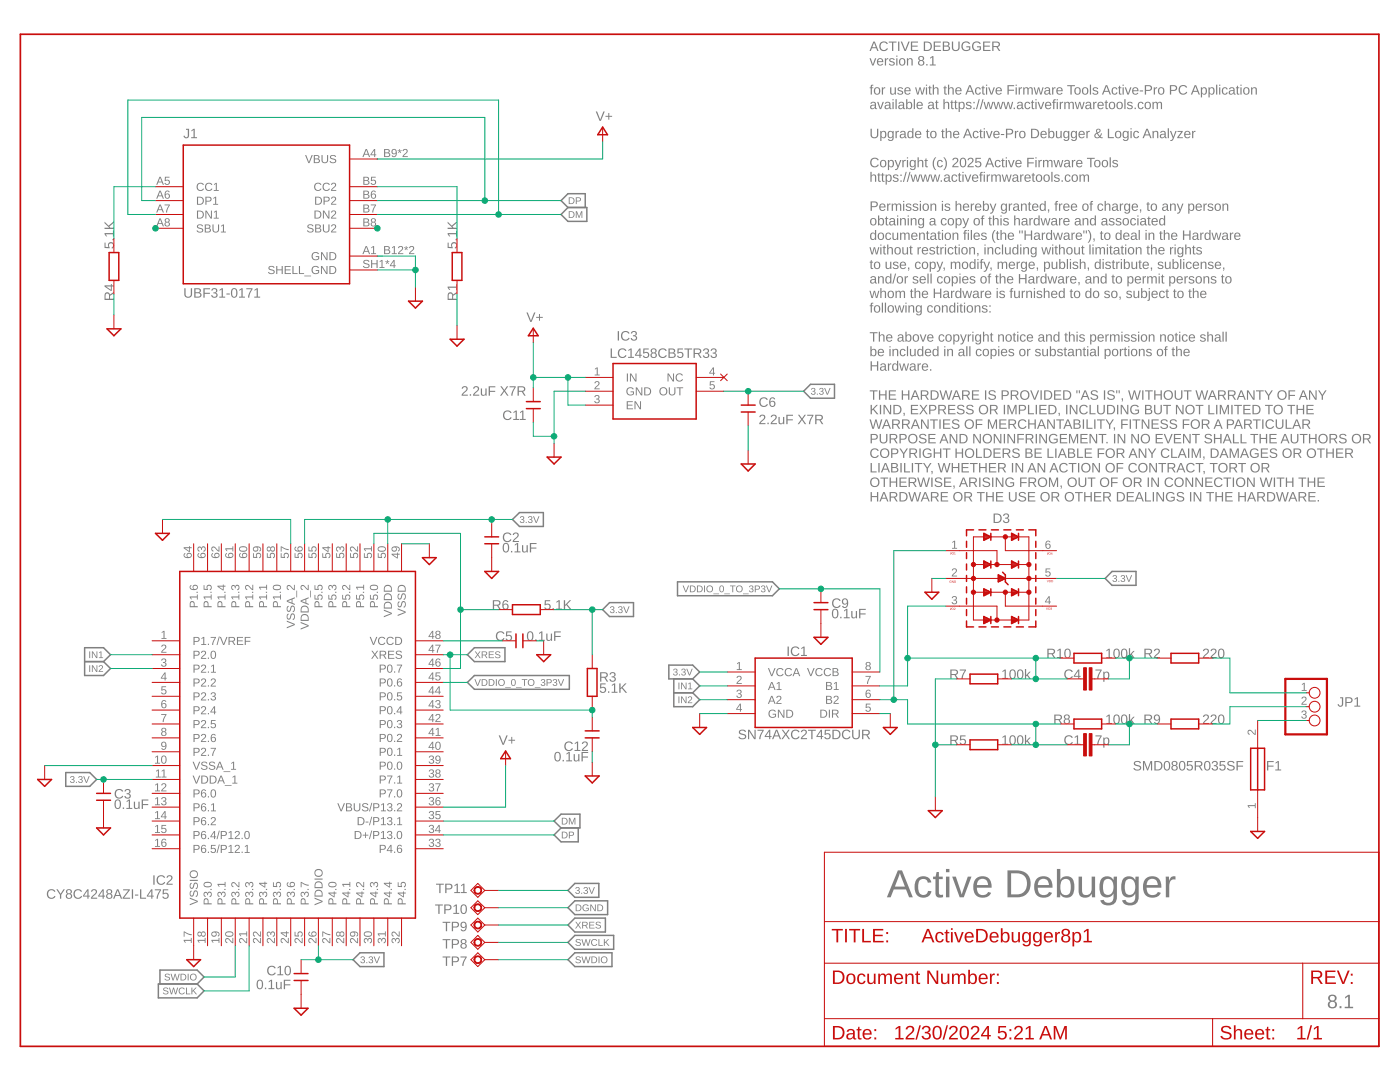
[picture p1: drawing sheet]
<svg xmlns="http://www.w3.org/2000/svg" width="279mm" height="216mm" viewBox="0 0 279 216" stroke-linecap="round" stroke-linejoin="round" font-family="sans-serif">
<g fill="#808080">
<path d="M259.8 136.5l.6-.2v1.4h.4v.2h-1v-.2h.4v-1.3l-.4 .3z"/>
<path d="M259.9 139.1a.55 .55 0 0 1 .8 .2 .55 .55 0 0 1-.4 .8l-.4 .3h.9v.2h-1.1l.1-.3 .4-.4a.35 .35 0 0 0 .3-.5 .35 .35 0 0 0-.5-.1l-.3 .1z"/>
<path d="M259.9 141.9a.46 .46 0 0 1 .7-.1 .46 .46 0 0 1-.2 .8 .43 .43 0 0 1 .4 .5 .43 .43 0 0 1-.5 .3 .49 .49 0 0 1-.6-.4h.2a.33 .33 0 0 0 .4 .2 .33 .33 0 0 0 .2-.5h-.4v-.2a.31 .31 0 0 0 .4-.2 .31 .31 0 0 0-.2-.4 .31 .31 0 0 0-.4 .3h-.2z"/>
<path d="M32.3 126.1l.5-.2v1.4h.4v.2h-1v-.2h.4v-1.2l-.3 .2z"/>
<path d="M32.3 128.7a.55 .55 0 0 1 .9 .3 .55 .55 0 0 1-.5 .7l-.3 .4h.8v.1h-1v-.2l.5-.5a.35 .35 0 0 0 .3-.5 .35 .35 0 0 0-.6-.1l-.2 .1z"/>
<path d="M32.3 131.5a.46 .46 0 0 1 .8 0 .46 .46 0 0 1-.2 .7 .43 .43 0 0 1 .3 .5 .43 .43 0 0 1-.5 .3 .49 .49 0 0 1-.6-.4h.2a.33 .33 0 0 0 .5 .3 .33 .33 0 0 0 .1-.5l-.4-.1v-.2a.31 .31 0 0 0 .5-.1 .31 .31 0 0 0-.3-.5 .31 .31 0 0 0-.3 .3h-.2z"/>
<path d="M32.2 136.9h.9v.2h-.7v.5a.55 .55 0 0 1 .8 .3 .55 .55 0 0 1-.4 .7 .55 .55 0 0 1-.7-.4h.2a.36 .36 0 0 0 .6 .1 .36 .36 0 0 0 0-.5 .36 .36 0 0 0-.5 0h-.2z"/>
<path d="M32.2 142.5h1l-.5 1.6h-.2v-.4l.5-1.1h-.8z"/>
<path d="M249 160.7h1.4v-.4h.2v1h-.2v-.4h-1.2l.3 .3h-.2z"/>
<path d="M249.1 145.7a.85 .85 0 0 1 1.2 .6l.1 .1v-.8h.2v1h-.3l-.4-.5a.35 .35 0 0 0-.5-.3 .35 .35 0 0 0-.1 .6l.1 .2-.4-.3z"/>
<path d="M118.8 78.9a.46 .46 0 0 1 .7 0 .46 .46 0 0 1-.2 .7 .43 .43 0 0 1 .4 .5 .43 .43 0 0 1-.5 .4 .49 .49 0 0 1-.6-.5h.2a.33 .33 0 0 0 .4 .3 .33 .33 0 0 0 .2-.5l-.4-.1v-.2a.31 .31 0 0 0 .4-.1 .31 .31 0 0 0-.2-.4 .31 .31 0 0 0-.4 .3l-.2-.1z"/>
<path d="M118.8 76.2a.55 .55 0 0 1 .8 .2 .55 .55 0 0 1-.4 .7l-.4 .4h.9v.2h-1.1l.1-.3 .4-.4a.35 .35 0 0 0 .3-.5 .35 .35 0 0 0-.5-.1l-.3 .1z"/>
<path d="M118.7 73.6l.6-.3v1.4h.4v.2h-1v-.2h.4v-1.2l-.4 .3z"/>
<path d="M141.7 76.1h.9v.2h-.7l-.1 .5a.55 .55 0 0 1 .8 .2 .55 .55 0 0 1-.3 .7 .55 .55 0 0 1-.7-.4h.2a.36 .36 0 0 0 .5 .2 .36 .36 0 0 0 .1-.6 .36 .36 0 0 0-.6 0h-.2z"/>
<path d="M147.1 132.4l.6-.3v1.4h.3v.2h-1v-.2h.4v-1.2l-.3 .3z"/>
<path d="M147.1 135a.55 .55 0 0 1 .9 .2 .55 .55 0 0 1-.5 .7l-.3 .4h.8v.2h-1v-.3l.5-.4a.35 .35 0 0 0 .3-.5 .35 .35 0 0 0-.6-.1l-.2 .1z"/>
<path d="M147.1 137.7a.46 .46 0 0 1 .8 0 .46 .46 0 0 1-.2 .7 .43 .43 0 0 1 .3 .5 .43 .43 0 0 1-.5 .4 .49 .49 0 0 1-.6-.5h.3a.33 .33 0 0 0 .4 .3 .33 .33 0 0 0 .1-.5l-.4-.1v-.2a.31 .31 0 0 0 .5-.1 .31 .31 0 0 0-.2-.4 .31 .31 0 0 0-.4 .2h-.2z"/>
<path d="M172.7 134.9h1.1l-.6 1.6h-.2l.1-.5 .5-1h-.9z"/>
<path d="M172.8 140.4h.9v.2h-.7v.5a.55 .55 0 0 1 .7 .2 .55 .55 0 0 1-.3 .8 .55 .55 0 0 1-.7-.5h.2a.36 .36 0 0 0 .5 .2 .36 .36 0 0 0 .1-.6 .36 .36 0 0 0-.6 .1h-.2z"/>
<path d="M208.7 113.4h.9v.2h-.7l-.1 .5a.55 .55 0 0 1 .8 .3 .55 .55 0 0 1-.3 .7 .55 .55 0 0 1-.7-.4l.2-.1a.36 .36 0 0 0 .5 .2 .36 .36 0 0 0 .1-.5 .36 .36 0 0 0-.6 0h-.2z"/>
<path d="M190.1 119a.46 .46 0 0 1 .8 0 .46 .46 0 0 1-.3 .7 .43 .43 0 0 1 .4 .6 .43 .43 0 0 1-.5 .3 .49 .49 0 0 1-.6-.4l.2-.1a.33 .33 0 0 0 .5 .3 .33 .33 0 0 0 .1-.5l-.4-.1v-.1a.31 .31 0 0 0 .4-.2 .31 .31 0 0 0-.2-.4 .31 .31 0 0 0-.4 .3h-.2z"/>
<path d="M190.1 113.5a.55 .55 0 0 1 .9 .3 .55 .55 0 0 1-.5 .7l-.3 .4h.8v.1h-1.1l.1-.2 .4-.5a.35 .35 0 0 0 .4-.5 .35 .35 0 0 0-.6-.1l-.2 .1z"/>
<path d="M190.1 108.2l.5-.3v1.4h.4v.2h-1v-.2h.4v-1.2l-.3 .2z"/>
<path d="M179.2 173.7h.8l2.2 5.3h-.8l-.6-1.5h-2.4l-.6 1.5h-.8zM179.6 174.2l-1 2.7h2zM183 175.4a1.67 1.67 0 0 1 2.9 .7h-.7a.98 .98 0 0 0-1.2-.7 .98 .98 0 0 0-.7 1.2l-.1 .4a1.18 1.18 0 0 0 .3 1.2 1.18 1.18 0 0 0 1.2 .3l.3-.3 .2-.4h.7a1.74 1.74 0 0 1-2.1 1.3 1.74 1.74 0 0 1-1.3-2.1l.1-.9zM186.9 174h.5v.9h.7v.5h-.7v2.9l.2 .2h.6v.5l-.5 .1a.83 .83 0 0 1-1-.9v-2.8h-.5v-.5h.5zM188.8 173.4h.7v.6h-.7zM188.8 174.9h.7v4.1h-.7zM190 174.9h.8l1.1 3.6 1.3-3.6h.7l-1.6 4.1h-.8zM194.7 175.4a1.88 1.88 0 0 1 2.3-.4 1.88 1.88 0 0 1 .9 2.1h-2.9a1.2 1.2 0 0 0 .7 1.4 1.2 1.2 0 0 0 1.5-.5l.6 .1a1.9 1.9 0 0 1-2.3 .9 1.9 1.9 0 0 1-1.3-2 2.3 2.3 0 0 1 .5-1.6zM195.3 175.7l-.3 .9h2.2a1.11 1.11 0 0 0-.6-1.2 1.11 1.11 0 0 0-1.3 .3zM201.1 173.7a6 6 0 0 1 3.5 .4 2.73 2.73 0 0 1 1 3 2.73 2.73 0 0 1-2.5 1.9h-2zM201.8 174.3v4.2h1.2a2.09 2.09 0 0 0 1.8-3.1 1.89 1.89 0 0 0-2-1.1zM206.9 175.4a1.88 1.88 0 0 1 2.2-.4 1.88 1.88 0 0 1 1 2.1h-3a1.2 1.2 0 0 0 .8 1.4 1.2 1.2 0 0 0 1.4-.5l.6 .1a1.9 1.9 0 0 1-2.2 .9 1.9 1.9 0 0 1-1.3-2 2.3 2.3 0 0 1 .5-1.6zM207.4 175.7l-.3 .9h2.2a1.11 1.11 0 0 0-.6-1.2 1.11 1.11 0 0 0-1.3 .3zM210.9 173.4h.7v2.2a1.5 1.5 0 0 1 1.7-.7 1.5 1.5 0 0 1 1.1 1.6 2.19 2.19 0 0 1-1 2.6 1.41 1.41 0 0 1-1.8-.7v.6h-.7zM212 175.6a2.58 2.58 0 0 0 0 2.8 1.03 1.03 0 0 0 1.2 .1 1.03 1.03 0 0 0 .5-1.1v-.8a1.01 1.01 0 0 0-.5-1.1 1.01 1.01 0 0 0-1.2 .1zM215.3 174.9h.6v2.6a.96 .96 0 0 0 1 1.1 .96 .96 0 0 0 .9-1l.1-2.7h.6l.1 4.1h-.7v-.7a1.44 1.44 0 0 1-2.6 0zM220 175.1a1.46 1.46 0 0 1 2.2 .5l.1-.7h.6v4a1.78 1.78 0 0 1-1.1 1.7 1.78 1.78 0 0 1-1.9-.4l-.3-.6h.7a1.03 1.03 0 0 0 1.2 .5 1.03 1.03 0 0 0 .7-1.2v-.6a1.48 1.48 0 0 1-1.7 .7 1.48 1.48 0 0 1-1.1-1.5l.1-1.5zM220.6 175.5a2.65 2.65 0 0 0-.1 2.9 1.19 1.19 0 0 0 1.4-.1 1.19 1.19 0 0 0 .3-1.3 1.2 1.2 0 0 0-.3-1.3 1.2 1.2 0 0 0-1.3-.2zM224.4 175.1a1.46 1.46 0 0 1 2.2 .5v-.7h.7v4a1.78 1.78 0 0 1-1.1 1.7 1.78 1.78 0 0 1-2-.4l-.3-.6h.7a1.03 1.03 0 0 0 1.3 .5 1.03 1.03 0 0 0 .7-1.2v-.6a1.48 1.48 0 0 1-1.7 .7 1.48 1.48 0 0 1-1.1-1.5l.1-1.5zM224.9 175.5a2.65 2.65 0 0 0 0 2.9 1.19 1.19 0 0 0 1.3-.1 1.19 1.19 0 0 0 .4-1.3 1.2 1.2 0 0 0-.4-1.3 1.2 1.2 0 0 0-1.3-.2zM228.6 175.4a1.88 1.88 0 0 1 2.2-.4 1.88 1.88 0 0 1 1 2.1h-3a1.2 1.2 0 0 0 .8 1.4 1.2 1.2 0 0 0 1.5-.5l.6 .1a1.9 1.9 0 0 1-2.3 .9 1.9 1.9 0 0 1-1.3-2 2.3 2.3 0 0 1 .5-1.6zM229.2 175.7l-.4 .9h2.3a1.11 1.11 0 0 0-.7-1.2 1.11 1.11 0 0 0-1.2 .3zM232.6 174.9h.7v.9a.99 .99 0 0 1 1.3-.9v.6a.94 .94 0 0 0-1.2 1.1l-.1 2.4h-.6z"/>
<path d="M174.3 8.3h.3l.7 1.9h-.2l-.2-.6h-.9l-.2 .6h-.3zM174.4 8.5l-.3 .9h.7zM175.7 8.5a.94 .94 0 0 1 1.5 .2l-.2 .1a.7 .7 0 0 0-1-.2 .7 .7 0 0 0-.2 1l.4 .4a.65 .65 0 0 0 .8-.4l.2 .1a.96 .96 0 0 1-1.4 .3 .96 .96 0 0 1-.1-1.5zM177.4 8.3h1.5v.2h-.6v1.7h-.3v-1.7h-.6zM179.2 8.3h.3v1.9h-.3zM179.8 8.3h.2l.7 1.6 .6-1.6h.3l-.8 1.9h-.3zM181.8 8.3h1.4v.2h-1.2v.6h1.1v.2h-1.1v.7h1.3v.2h-1.5zM184.4 8.3h.6a.94 .94 0 0 1 1 .9 .94 .94 0 0 1-.9 1h-.7zM184.6 8.5v1.5a.8 .8 0 0 0 1.1-.8 .8 .8 0 0 0-1.1-.7zM186.3 8.3h1.5v.2h-1.2v.6h1.1v.2h-1.1v.7h1.2v.2h-1.5zM188.2 8.3a1.22 1.22 0 0 1 1.3 .2v.4l-.4 .3a.51 .51 0 0 1 .5 .6 .51 .51 0 0 1-.7 .4h-.7zM188.4 8.5v.6h.6l.2-.2-.1-.3zM188.4 9.3v.7l.8-.1a.33 .33 0 0 0-.1-.6zM190 8.3h.2v1.2a.52 .52 0 0 0 .6 .5 .52 .52 0 0 0 .5-.5v-1.2h.2v1.2a.78 .78 0 0 1-.7 .7 .78 .78 0 0 1-.8-.7zM192.1 8.5a.98 .98 0 0 1 1.5 .2l-.2 .1a.74 .74 0 0 0-1.1-.1 .74 .74 0 0 0 0 1.1 .74 .74 0 0 0 1 .1l.1-.5h-.5v-.2h.7v.7a1.03 1.03 0 0 1-1.4 .1 1.03 1.03 0 0 1-.1-1.5zM194.2 8.5a.98 .98 0 0 1 1.5 .2l-.2 .1a.74 .74 0 0 0-1.1-.1 .74 .74 0 0 0 0 1.1 .74 .74 0 0 0 1 .1l.1-.5h-.5v-.2h.8v.7a1.03 1.03 0 0 1-1.5 .1 1.03 1.03 0 0 1-.1-1.5zM196.2 8.3h1.4v.2h-1.1v.6h1v.2h-1v.7h1.2v.2h-1.5zM198 8.3h.9a.54 .54 0 0 1 .7 .4 .54 .54 0 0 1-.5 .7l.5 .8h-.3l-.4-.8h-.6v.8h-.3zM198.3 8.5v.7h.6a.35 .35 0 0 0 .4-.4 .35 .35 0 0 0-.4-.3z"/>
<path d="M173.5 11.6h.3l.4 1.3 .4-1.3h.3l-.6 1.5h-.2zM175.2 11.8a.66 .66 0 0 1 .8-.1 .66 .66 0 0 1 .3 .7h-1a.42 .42 0 0 0 .2 .5 .42 .42 0 0 0 .5-.2l.2 .1a.73 .73 0 0 1-1 .1 .73 .73 0 0 1 0-1.1zM175.4 11.9l-.1 .3h.7l-.2-.4zM176.6 11.6h.2v.3l.2-.2 .3-.1v.2l-.3 .1-.1 .2-.1 1h-.2zM177.6 11.7l.6-.1 .4 .4h-.3a.3 .3 0 0 0-.3-.3 .3 .3 0 0 0-.2 .4l.4 .2a.43 .43 0 0 1 .4 .5 .43 .43 0 0 1-.6 .3l-.5-.2-.1-.2h.2a.35 .35 0 0 0 .4 .3 .35 .35 0 0 0 .3-.4l-.1-.1a.61 .61 0 0 1-.7-.7zM178.9 11.1h.2v.2h-.2zM178.9 11.6h.2v1.5h-.2zM179.6 11.8a.7 .7 0 0 1 1 .1 .7 .7 0 0 1-.1 1 .7 .7 0 0 1-1-.1l-.1-.5zM179.7 11.9a.53 .53 0 0 0 0 .7 .53 .53 0 0 0 .6 .2 .53 .53 0 0 0 .1-.7 .53 .53 0 0 0-.7-.2zM181 11.6h.2v.3a.49 .49 0 0 1 .6-.3 .49 .49 0 0 1 .3 .5v1h-.2v-.9a.35 .35 0 0 0-.4-.4 .35 .35 0 0 0-.3 .4v.9h-.2zM183.4 11.3a.54 .54 0 0 1 .8 0 .54 .54 0 0 1-.1 .8 .57 .57 0 0 1 .3 .8 .57 .57 0 0 1-.9 .1 .51 .51 0 0 1-.3-.5 .51 .51 0 0 1 .4-.4l-.3-.3zM183.5 11.7a.35 .35 0 0 0 .7 0 .35 .35 0 0 0-.7 0zM183.5 12.6a.39 .39 0 0 0 .7 0 .39 .39 0 0 0-.7 0zM184.8 12.8h.3v.3h-.3zM185.6 11.5l.7-.3v1.7h.4v.2h-1.1v-.2h.4v-1.5l-.4 .3z"/>
<path d="M173.9 17l.4-.1v.2l-.3 .1v.2h.3v.2h-.3v1.3h-.2v-1.3h-.2v-.2h.2zM174.6 17.6a.7 .7 0 0 1 1 .1 .7 .7 0 0 1-.1 1 .7 .7 0 0 1-1-.1l-.1-.5zM174.7 17.7a.53 .53 0 0 0 0 .7 .53 .53 0 0 0 .6 .2 .53 .53 0 0 0 .1-.7 .53 .53 0 0 0-.7-.2zM176 17.4h.2v.3l.2-.2 .3-.1v.2l-.3 .1-.2 .2v1h-.2zM177.6 17.4h.3v.9a.35 .35 0 0 0 .4 .4 .35 .35 0 0 0 .3-.4v-.9h.2v1.5h-.2v-.3a.49 .49 0 0 1-.6 .3 .49 .49 0 0 1-.4-.5zM179.3 17.5l.6-.1 .3 .4h-.2a.3 .3 0 0 0-.4-.3 .3 .3 0 0 0-.2 .4l.5 .2a.43 .43 0 0 1 .3 .5 .43 .43 0 0 1-.5 .3l-.6-.2v-.2h.2a.35 .35 0 0 0 .4 .3 .35 .35 0 0 0 .3-.4l-.1-.1a.61 .61 0 0 1-.7-.7zM180.6 17.6a.66 .66 0 0 1 .8-.1 .66 .66 0 0 1 .3 .7h-1a.42 .42 0 0 0 .3 .5 .42 .42 0 0 0 .5-.2l.2 .1a.73 .73 0 0 1-1.1 .1 .73 .73 0 0 1 0-1.1zM180.8 17.7l-.1 .3h.8l-.2-.4zM182.6 17.4h.3l.3 1.3 .3-1.3h.2l.4 1.3 .3-1.3h.2l-.4 1.5h-.3l-.3-1.3-.3 1.3h-.3zM184.8 16.9h.2v.2h-.2zM184.8 17.4h.2v1.5h-.2zM185.5 17.1h.2v.3h.2v.2h-.2v.9v.2h.2v.2l-.5-.2v-1.1h-.2v-.2h.2zM186.2 16.9h.2v.8a.49 .49 0 0 1 .5-.3 .49 .49 0 0 1 .4 .5v1h-.2v-.9a.35 .35 0 0 0-.4-.4 .35 .35 0 0 0-.3 .4v.9h-.2zM188.5 17.1h.2v.3h.3v.2h-.3v.9l.1 .2h.2v.2l-.5-.2-.1-1.1h-.1v-.2h.2zM189.2 16.9h.2v.8a.49 .49 0 0 1 .6-.3 .49 .49 0 0 1 .3 .5v1h-.2v-.9a.35 .35 0 0 0-.4-.4 .35 .35 0 0 0-.3 .4v.9h-.2zM190.8 17.6a.66 .66 0 0 1 .8-.1 .66 .66 0 0 1 .3 .7h-1a.42 .42 0 0 0 .2 .5 .42 .42 0 0 0 .6-.2l.2 .1a.73 .73 0 0 1-1.1 .1 .73 .73 0 0 1 0-1.1zM191 17.7l-.1 .3h.8l-.3-.4zM193.4 17h.3l.8 1.9h-.3l-.2-.6h-.9l-.2 .6h-.3zM193.6 17.2l-.4 .9h.7zM194.7 17.6l.7-.2 .3 .4-.2 .1a.37 .37 0 0 0-.5-.3 .37 .37 0 0 0-.2 .5 .37 .37 0 0 0 .2 .6 .37 .37 0 0 0 .5-.3h.3a.64 .64 0 0 1-.9 .4 .64 .64 0 0 1-.3-.9zM196.1 17.1h.2v.3h.2v.2h-.2v.9l.1 .2h.2v.2l-.5-.2-.1-1.1h-.1v-.2h.1zM196.8 16.9h.2v.2h-.2zM196.8 17.4h.2v1.5h-.2zM197.2 17.4h.3l.4 1.3 .4-1.3h.2l-.5 1.5h-.3zM198.8 17.6a.66 .66 0 0 1 .8-.1 .66 .66 0 0 1 .4 .7h-1.1a.42 .42 0 0 0 .3 .5 .42 .42 0 0 0 .5-.2l.2 .1a.73 .73 0 0 1-1.1 .1 .73 .73 0 0 1 0-1.1zM199 17.7l-.1 .3h.8l-.2-.4zM201.1 17h1.3v.2h-1.1v.7h1.1v.2h-1.1v.8h-.2zM202.7 16.9h.2v.2h-.2zM202.7 17.4h.2v1.5h-.2zM203.3 17.4h.2v.3l.2-.2 .3-.1v.2l-.3 .1-.1 .2-.1 1h-.2zM204.2 17.4h.2v.3a.44 .44 0 0 1 .4-.3 .44 .44 0 0 1 .5 .3 .45 .45 0 0 1 .5-.3 .45 .45 0 0 1 .3 .5v1h-.2v-1.1l-.3-.2-.3 .2v1.1h-.3v-1.1l-.1-.2h-.3l-.1 .2-.1 1.1h-.2zM206.3 17.4h.2l.3 1.3 .4-1.3h.2l.3 1.3 .3-1.3h.3l-.4 1.5h-.3l-.3-1.3-.3 1.3h-.3zM208.5 17.6l.5-.2 .4 .1 .2 1.1 .2 .3h-.3l-.2-.3a.49 .49 0 0 1-.6 .3 .49 .49 0 0 1-.3-.6 .49 .49 0 0 1 .6-.3h.3a.33 .33 0 0 0-.2-.4 .33 .33 0 0 0-.4 .2h-.3zM208.7 18.2a.33 .33 0 0 0 .2 .6 .33 .33 0 0 0 .4-.4v-.2zM210 17.4h.2v.3l.1-.2 .3-.1v.2l-.2 .1-.2 .2v1h-.2zM211 17.6a.66 .66 0 0 1 .8-.1 .66 .66 0 0 1 .3 .7h-1a.42 .42 0 0 0 .2 .5 .42 .42 0 0 0 .5-.2l.3 .1a.73 .73 0 0 1-1.1 .1 .73 .73 0 0 1 0-1.1zM211.2 17.7l-.1 .3h.7l-.2-.4zM213 17h1.5v.2h-.6v1.7h-.3v-1.7h-.6zM214.6 17.6a.7 .7 0 0 1 1 .1 .7 .7 0 0 1-.1 1 .7 .7 0 0 1-1-.1l-.1-.5zM214.7 17.7a.53 .53 0 0 0 0 .7 .53 .53 0 0 0 .6 .2 .53 .53 0 0 0 .1-.7 .53 .53 0 0 0-.7-.2zM216.1 17.6a.7 .7 0 0 1 1 .1 .7 .7 0 0 1-.1 1 .7 .7 0 0 1-1-.1l-.1-.5zM216.3 17.7a.53 .53 0 0 0-.1 .7 .53 .53 0 0 0 .7 .2 .53 .53 0 0 0 .1-.7 .53 .53 0 0 0-.7-.2zM217.5 16.9h.2v2h-.2zM218.2 17.5l.6-.1 .4 .4h-.2a.3 .3 0 0 0-.4-.3 .3 .3 0 0 0-.2 .4l.5 .2a.43 .43 0 0 1 .3 .5 .43 .43 0 0 1-.6 .3l-.5-.2-.1-.2h.2a.35 .35 0 0 0 .4 .3 .35 .35 0 0 0 .3-.4l-.1-.1a.61 .61 0 0 1-.7-.7zM220.7 17h.3l.7 1.9h-.2l-.3-.6h-.8l-.2 .6h-.3zM220.8 17.2l-.3 .9h.7zM222 17.6l.7-.2 .3 .4-.2 .1a.37 .37 0 0 0-.5-.3 .37 .37 0 0 0-.2 .5 .37 .37 0 0 0 .2 .6 .37 .37 0 0 0 .5-.3h.2a.64 .64 0 0 1-.9 .4 .64 .64 0 0 1-.2-.9zM223.4 17.1h.1v.3h.3v.2h-.3v.9l.1 .2h.2v.2l-.5-.2v-1.1h-.2v-.2h.2zM224 16.9h.3v.2h-.3zM224 17.4h.3v1.5h-.3zM224.5 17.4h.2l.4 1.3 .5-1.3h.2l-.5 1.5h-.3zM226.1 17.6a.66 .66 0 0 1 .8-.1 .66 .66 0 0 1 .3 .7h-1a.42 .42 0 0 0 .2 .5 .42 .42 0 0 0 .6-.2l.2 .1a.73 .73 0 0 1-1.1 .1 .73 .73 0 0 1 0-1.1zM226.3 17.7l-.1 .3h.8l-.3-.4zM227.5 18h.6v.3h-.6zM228.5 17h.8a.58 .58 0 0 1 .6 .6 .58 .58 0 0 1-.6 .5h-.6v.8h-.2zM228.7 17.2v.7h.8a.38 .38 0 0 0 0-.7zM230.2 17.4h.3v.3l.1-.2 .3-.1v.2l-.2 .1-.2 .2v1h-.2zM231.3 17.6a.7 .7 0 0 1 .9 .1 .7 .7 0 0 1 0 1 .7 .7 0 0 1-1-.1l-.1-.5zM231.4 17.7a.53 .53 0 0 0-.1 .7 .53 .53 0 0 0 .7 .2 .53 .53 0 0 0 .1-.7 .53 .53 0 0 0-.7-.2zM233.5 17h.8a.58 .58 0 0 1 .6 .6 .58 .58 0 0 1-.6 .5h-.6v.8h-.2zM233.7 17.2v.7h.8a.38 .38 0 0 0 0-.7zM235.5 17.2a.94 .94 0 0 1 1.4 .2l-.2 .1a.7 .7 0 0 0-1-.2 .7 .7 0 0 0-.1 1l.3 .4a.65 .65 0 0 0 .8-.4l.2 .1a.96 .96 0 0 1-1.4 .3 .96 .96 0 0 1 0-1.5zM238.4 17h.3l.8 1.9h-.3l-.2-.6h-.9l-.2 .6h-.2zM238.6 17.2l-.4 .9h.7zM239.7 17.4h.2v.3a.55 .55 0 0 1 .7-.2 .55 .55 0 0 1 .3 .6 .58 .58 0 0 1-.8 .8l-.2-.3v.8h-.2zM240.1 17.6a.69 .69 0 0 0 .2 1.1 .64 .64 0 0 0 0-1.1zM241.2 17.4h.2v.3a.55 .55 0 0 1 .7-.2 .55 .55 0 0 1 .3 .6 .58 .58 0 0 1-.7 .8l-.3-.3v.8h-.2zM241.6 17.6a.69 .69 0 0 0 .2 1.1 .64 .64 0 0 0 0-1.1zM242.7 16.9h.2v2h-.2zM243.3 16.9h.2v.2h-.2zM243.3 17.4h.2v1.5h-.2zM244 17.6l.7-.2 .3 .4-.2 .1a.37 .37 0 0 0-.5-.3 .37 .37 0 0 0-.2 .5 .37 .37 0 0 0 .2 .6 .37 .37 0 0 0 .5-.3h.2a.64 .64 0 0 1-.9 .4 .64 .64 0 0 1-.2-.9zM245.4 17.6l.4-.2 .5 .1 .1 1.1 .2 .3h-.3l-.1-.3a.49 .49 0 0 1-.6 .3 .49 .49 0 0 1-.4-.6 .49 .49 0 0 1 .6-.3h.4a.33 .33 0 0 0-.3-.4 .33 .33 0 0 0-.4 .2h-.2zM245.6 18.2a.33 .33 0 0 0 .1 .6 .33 .33 0 0 0 .4-.4l.1-.2zM246.9 17.1h.2v.3h.2v.2h-.2v.9v.2h.2v.2l-.5-.2v-1.1h-.2v-.2h.2zM247.5 16.9h.3v.2h-.3zM247.5 17.4h.3v1.5h-.3zM248.2 17.6a.7 .7 0 0 1 1 .1 .7 .7 0 0 1 0 1 .7 .7 0 0 1-1-.1l-.1-.5zM248.4 17.7a.53 .53 0 0 0-.1 .7 .53 .53 0 0 0 .7 .2 .53 .53 0 0 0 .1-.7 .53 .53 0 0 0-.7-.2zM249.7 17.4h.2v.3a.49 .49 0 0 1 .6-.3 .49 .49 0 0 1 .3 .5v1h-.2v-.9a.35 .35 0 0 0-.4-.4 .35 .35 0 0 0-.3 .4v.9h-.2z"/>
<path d="M173.8 20.5l.5-.2 .4 .1 .1 1.1 .2 .3h-.3l-.1-.3a.49 .49 0 0 1-.6 .3 .49 .49 0 0 1-.3-.6 .49 .49 0 0 1 .6-.3h.3a.33 .33 0 0 0-.2-.4 .33 .33 0 0 0-.4 .2h-.3zM174 21.1a.33 .33 0 0 0 .2 .6 .33 .33 0 0 0 .4-.4v-.2zM175 20.3h.3l.4 1.3 .4-1.3h.3l-.5 1.5h-.3zM176.7 20.5l.5-.2 .4 .1 .1 1.1 .2 .3h-.3l-.1-.3a.49 .49 0 0 1-.6 .3 .49 .49 0 0 1-.4-.6 .49 .49 0 0 1 .6-.3h.4a.33 .33 0 0 0-.3-.4 .33 .33 0 0 0-.4 .2h-.2zM176.9 21.1a.33 .33 0 0 0 .1 .6 .33 .33 0 0 0 .5-.4v-.2zM178.1 19.8h.2v.2h-.2zM178.1 20.3h.2v1.5h-.2zM178.7 19.8h.3v2h-.3zM179.4 20.5l.5-.2 .4 .1 .1 1.1 .3 .3h-.3l-.2-.3a.49 .49 0 0 1-.6 .3 .49 .49 0 0 1-.3-.6 .49 .49 0 0 1 .6-.3h.3a.33 .33 0 0 0-.2-.4 .33 .33 0 0 0-.4 .2h-.3zM179.6 21.1a.33 .33 0 0 0 .2 .6 .33 .33 0 0 0 .4-.4v-.2zM180.8 19.8h.3v.8a.55 .55 0 0 1 .7-.2 .55 .55 0 0 1 .3 .6 .59 .59 0 0 1-.7 .8l-.3-.3v.3h-.3zM181.2 20.6a.57 .57 0 0 0-.1 .7 .57 .57 0 0 0 .5 .3 .72 .72 0 0 0-.1-1.1zM182.4 19.8h.2v2h-.2zM183.1 20.5a.66 .66 0 0 1 .8-.1 .66 .66 0 0 1 .3 .7h-1.1a.42 .42 0 0 0 .3 .5 .42 .42 0 0 0 .5-.2l.2 .1a.73 .73 0 0 1-1.1 .1 .73 .73 0 0 1 .1-1.1zM183.3 20.6l-.1 .3h.7l-.2-.4zM185.3 20.5l.5-.2 .4 .1 .2 1.1 .2 .3h-.3l-.2-.3a.49 .49 0 0 1-.6 .3 .49 .49 0 0 1-.3-.6 .49 .49 0 0 1 .6-.3h.3a.33 .33 0 0 0-.2-.4 .33 .33 0 0 0-.4 .2h-.3zM185.5 21.1a.33 .33 0 0 0 .2 .6 .33 .33 0 0 0 .4-.4v-.2zM186.9 20h.1v.3h.3v.2h-.3v.9l.1 .2h.2v.2l-.5-.2v-1.1h-.2v-.2h.2zM188.3 19.8h.2v.8a.49 .49 0 0 1 .6-.3 .49 .49 0 0 1 .3 .5v1h-.2v-.9a.35 .35 0 0 0-.4-.4 .35 .35 0 0 0-.3 .4v.9h-.2zM189.9 20h.2v.3h.2v.2h-.2v.9v.2h.2v.2l-.4-.2-.1-1.1h-.1v-.2h.1zM190.7 20h.1v.3h.3v.2h-.3v.9l.1 .2h.2v.2l-.5-.2v-1.1h-.2v-.2h.2zM191.3 20.3h.2v.3a.55 .55 0 0 1 .8-.2 .55 .55 0 0 1 .2 .6 .58 .58 0 0 1-.7 .8l-.3-.3 .1 .8h-.3zM191.7 20.5a.69 .69 0 0 0 .2 1.1 .64 .64 0 0 0 0-1.1zM192.9 20.4l.6-.1 .4 .4h-.2a.3 .3 0 0 0-.4-.3 .3 .3 0 0 0-.2 .4l.5 .2a.43 .43 0 0 1 .3 .5 .43 .43 0 0 1-.6 .3l-.5-.2-.1-.2h.2a.35 .35 0 0 0 .4 .3 .35 .35 0 0 0 .3-.4l-.1-.1a.61 .61 0 0 1-.7-.7zM194.3 20.3h.2v.3h-.2zM194.3 21.5h.2v.3h-.2zM195.3 19.8h.2l-.5 2h-.2zM196.1 19.8h.2l-.6 2h-.2zM196.3 20.3h.2l.3 1.3 .3-1.3h.3l.3 1.3 .3-1.3h.3l-.4 1.5h-.3l-.3-1.3-.3 1.3h-.3zM198.3 20.3h.2l.3 1.3 .3-1.3h.3l.3 1.3 .3-1.3h.2l-.4 1.5h-.3l-.3-1.3-.3 1.3h-.2zM200.2 20.3h.3l.3 1.3 .3-1.3h.2l.4 1.3 .3-1.3h.2l-.4 1.5h-.3l-.3-1.3-.3 1.3h-.3zM202.3 21.5h.3v.3h-.3zM203.1 20.5l.5-.2 .4 .1 .1 1.1 .2 .3h-.3l-.1-.3a.49 .49 0 0 1-.6 .3 .49 .49 0 0 1-.4-.6 .49 .49 0 0 1 .6-.3h.4a.33 .33 0 0 0-.3-.4 .33 .33 0 0 0-.4 .2h-.2zM203.3 21.1a.33 .33 0 0 0 .1 .6 .33 .33 0 0 0 .5-.4v-.2zM204.6 20.5l.7-.2 .3 .4-.2 .1a.37 .37 0 0 0-.5-.3 .37 .37 0 0 0-.2 .5 .37 .37 0 0 0 .2 .6 .37 .37 0 0 0 .5-.3h.2a.64 .64 0 0 1-.8 .4 .64 .64 0 0 1-.3-.9zM206 20h.1v.3h.3v.2h-.3v.9l.1 .2h.2v.2l-.5-.2v-1.1h-.2v-.2h.2zM206.6 19.8h.3v.2h-.3zM206.6 20.3h.3v1.5h-.3zM207.1 20.3h.2l.4 1.3 .5-1.3h.2l-.5 1.5h-.3zM208.7 20.5a.66 .66 0 0 1 .8-.1 .66 .66 0 0 1 .3 .7h-1a.42 .42 0 0 0 .3 .5 .42 .42 0 0 0 .5-.2l.2 .1a.73 .73 0 0 1-1.1 .1 .73 .73 0 0 1 0-1.1zM208.9 20.6l-.1 .3h.8l-.3-.4zM210.3 19.9l.4-.1v.2l-.3 .1v.2h.3v.2h-.3v1.3h-.2v-1.3h-.2v-.2h.2zM210.9 19.8h.2v.2h-.2zM210.9 20.3h.2v1.5h-.2zM211.5 20.3h.2v.3l.2-.2 .3-.1v.2l-.3 .1-.1 .2-.1 1h-.2zM212.4 20.3h.2v.3a.44 .44 0 0 1 .4-.3 .44 .44 0 0 1 .5 .3 .45 .45 0 0 1 .5-.3 .45 .45 0 0 1 .3 .5v1h-.2v-1.1l-.3-.2-.3 .2v1.1h-.3v-1.1l-.1-.2h-.3l-.1 .2-.1 1.1h-.2zM214.5 20.3h.2l.3 1.3 .3-1.3h.3l.3 1.3 .3-1.3h.3l-.4 1.5h-.3l-.3-1.3-.3 1.3h-.3zM216.7 20.5l.5-.2 .4 .1 .2 1.1 .2 .3h-.3l-.2-.3a.49 .49 0 0 1-.6 .3 .49 .49 0 0 1-.3-.6 .49 .49 0 0 1 .6-.3h.3a.33 .33 0 0 0-.2-.4 .33 .33 0 0 0-.4 .2h-.3zM216.9 21.1a.33 .33 0 0 0 .2 .6 .33 .33 0 0 0 .4-.4v-.2zM218.2 20.3h.2v.3l.1-.2 .3-.1v.2l-.2 .1-.2 .2v1h-.2zM219.2 20.5a.66 .66 0 0 1 .8-.1 .66 .66 0 0 1 .3 .7h-1a.42 .42 0 0 0 .2 .5 .42 .42 0 0 0 .5-.2l.2 .1a.73 .73 0 0 1-1 .1 .73 .73 0 0 1 0-1.1zM219.4 20.6l-.1 .3h.7l-.2-.4zM220.7 20h.2v.3h.2v.2h-.2v.9v.2h.2v.2l-.5-.2v-1.1h-.2v-.2h.2zM221.4 20.5a.7 .7 0 0 1 1 .1 .7 .7 0 0 1-.1 1 .7 .7 0 0 1-.9-.1l-.1-.5zM221.6 20.6a.53 .53 0 0 0-.1 .7 .53 .53 0 0 0 .7 .2 .53 .53 0 0 0 .1-.7 .53 .53 0 0 0-.7-.2zM223 20.5a.7 .7 0 0 1 1 .1 .7 .7 0 0 1-.1 1 .7 .7 0 0 1-1-.1l-.1-.5zM223.1 20.6a.53 .53 0 0 0 0 .7 .53 .53 0 0 0 .6 .2 .53 .53 0 0 0 .1-.7 .53 .53 0 0 0-.7-.2zM224.4 19.8h.2v2h-.2zM225.1 20.4l.6-.1 .4 .4h-.3a.3 .3 0 0 0-.3-.3 .3 .3 0 0 0-.3 .4l.5 .2a.43 .43 0 0 1 .4 .5 .43 .43 0 0 1-.6 .3l-.5-.2-.1-.2h.2a.35 .35 0 0 0 .4 .3 .35 .35 0 0 0 .3-.4l-.1-.1a.61 .61 0 0 1-.7-.7zM226.4 21.5h.3v.3h-.3zM227.2 20.5l.7-.2 .3 .4-.2 .1a.37 .37 0 0 0-.5-.3 .37 .37 0 0 0-.2 .5 .37 .37 0 0 0 .2 .6 .37 .37 0 0 0 .5-.3h.2a.64 .64 0 0 1-.8 .4 .64 .64 0 0 1-.3-.9zM228.6 20.5a.7 .7 0 0 1 1 .1 .7 .7 0 0 1-.1 1 .7 .7 0 0 1-1-.1l-.1-.5zM228.8 20.6a.53 .53 0 0 0-.1 .7 .53 .53 0 0 0 .7 .2 .53 .53 0 0 0 .1-.7 .53 .53 0 0 0-.7-.2zM230 20.3h.2v.3a.44 .44 0 0 1 .4-.3 .44 .44 0 0 1 .5 .3 .45 .45 0 0 1 .5-.3 .45 .45 0 0 1 .3 .5v1h-.2v-1.1l-.3-.2-.3 .2v1.1h-.3v-1.1l-.1-.2h-.3l-.1 .2-.1 1.1h-.2z"/>
<path d="M173.7 25.7h.3v1.2a.52 .52 0 0 0 .5 .5 .52 .52 0 0 0 .5-.6v-1.1h.3v1.2a.78 .78 0 0 1-.8 .7 .78 .78 0 0 1-.8-.7zM175.7 26.1h.2v.3a.55 .55 0 0 1 .7-.2 .55 .55 0 0 1 .3 .6 .58 .58 0 0 1-.7 .8l-.3-.3v.8h-.2zM176.1 26.3a.69 .69 0 0 0 .2 1.1 .64 .64 0 0 0 0-1.1zM177.3 26.3a.51 .51 0 0 1 .8 .1v-.3h.3l-.1 1.4a.61 .61 0 0 1-.4 .6 .61 .61 0 0 1-.7-.3l.2-.1 .3 .3a.45 .45 0 0 0 .4-.7 .54 .54 0 0 1-.7 .2 .54 .54 0 0 1-.3-.6zM177.5 26.4a.54 .54 0 0 0-.1 .6 .54 .54 0 0 0 .5 .3 .52 .52 0 0 0 .2-.6 .52 .52 0 0 0-.6-.3zM178.7 26.1h.2l.1 .3 .1-.2 .3-.1v.2l-.3 .1-.1 .2v1h-.3zM179.7 26.3l.5-.2 .4 .1 .2 1.1 .2 .3h-.3l-.2-.3a.49 .49 0 0 1-.6 .3 .49 .49 0 0 1-.3-.6 .49 .49 0 0 1 .6-.3h.3a.33 .33 0 0 0-.2-.4 .33 .33 0 0 0-.4 .2h-.3zM179.9 26.9a.33 .33 0 0 0 .2 .6 .33 .33 0 0 0 .4-.4v-.2zM181.2 26.3l.4-.2 .5 .3v-.8h.2v2h-.2v-.3a.55 .55 0 0 1-.8 .2 .55 .55 0 0 1-.2-.6zM181.4 26.4a.7 .7 0 0 0 .3 1 .6 .6 0 0 0 .4-.6 .6 .6 0 0 0-.4-.5zM182.8 26.3a.66 .66 0 0 1 .8-.1 .66 .66 0 0 1 .3 .7h-1.1a.42 .42 0 0 0 .3 .5 .42 .42 0 0 0 .5-.2l.2 .1a.73 .73 0 0 1-1.1 .1 .73 .73 0 0 1 .1-1.1zM183 26.4l-.2 .3h.8l-.2-.4zM185 25.8h.2v.3h.3v.2h-.3v.9l.1 .2h.2v.2l-.5-.2v-1.1h-.2v-.2h.2zM185.8 26.3a.7 .7 0 0 1 1 .1 .7 .7 0 0 1-.1 1 .7 .7 0 0 1-1-.1l-.1-.5zM186 26.4a.53 .53 0 0 0-.1 .7 .53 .53 0 0 0 .7 .2 .53 .53 0 0 0 .1-.7 .53 .53 0 0 0-.7-.2zM188.1 25.8h.1v.3h.3v.2h-.3v.9l.1 .2h.2v.2l-.5-.2v-1.1h-.2v-.2h.2zM188.7 25.6h.3v.8a.49 .49 0 0 1 .5-.3 .49 .49 0 0 1 .4 .5v1h-.3v-.9a.35 .35 0 0 0-.3-.4 .35 .35 0 0 0-.3 .4v.9h-.3zM190.3 26.3a.66 .66 0 0 1 .8-.1 .66 .66 0 0 1 .4 .7h-1.1a.42 .42 0 0 0 .3 .5 .42 .42 0 0 0 .5-.2l.2 .1a.73 .73 0 0 1-1.1 .1 .73 .73 0 0 1 0-1.1zM190.5 26.4l-.1 .3h.8l-.2-.4zM193 25.7h.3l.7 1.9h-.3l-.2-.6h-.8l-.2 .6h-.3zM193.1 25.9l-.3 .9h.7zM194.3 26.3l.6-.2 .4 .4-.2 .1a.37 .37 0 0 0-.6-.3 .37 .37 0 0 0-.1 .5 .37 .37 0 0 0 .2 .6 .37 .37 0 0 0 .5-.3h.2a.64 .64 0 0 1-.9 .4 .64 .64 0 0 1-.3-.9zM195.7 25.8h.1v.3h.3v.2h-.3v.9l.1 .2h.2v.2l-.5-.2v-1.1h-.2v-.2h.2zM196.3 25.6h.3v.2h-.3zM196.3 26.1h.3v1.5h-.3zM196.8 26.1h.2l.4 1.3 .4-1.3h.3l-.5 1.5h-.3zM198.4 26.3a.66 .66 0 0 1 .8-.1 .66 .66 0 0 1 .3 .7h-1a.42 .42 0 0 0 .2 .5 .42 .42 0 0 0 .6-.2l.2 .1a.73 .73 0 0 1-1.1 .1 .73 .73 0 0 1 0-1.1zM198.6 26.4l-.1 .3h.8l-.3-.4zM199.7 26.7h.7v.3h-.7zM200.8 25.7h.7a.58 .58 0 0 1 .7 .6 .58 .58 0 0 1-.6 .5h-.6v.8h-.2zM201 25.9v.7h.8a.38 .38 0 0 0 0-.7zM202.5 26.1h.3v.3l.1-.2 .3-.1v.2l-.2 .1-.2 .2v1h-.3zM203.5 26.3a.7 .7 0 0 1 1 .1 .7 .7 0 0 1-.1 1 .7 .7 0 0 1-.9-.1l-.1-.5zM203.7 26.4a.53 .53 0 0 0-.1 .7 .53 .53 0 0 0 .7 .2 .53 .53 0 0 0 .1-.7 .53 .53 0 0 0-.7-.2zM205.8 25.7h.6a.94 .94 0 0 1 1 .9 .94 .94 0 0 1-.9 1h-.7zM206 25.9v1.5a.8 .8 0 0 0 1.1-.8 .8 .8 0 0 0-1.1-.7zM207.8 26.3a.66 .66 0 0 1 .8-.1 .66 .66 0 0 1 .3 .7h-1a.42 .42 0 0 0 .2 .5 .42 .42 0 0 0 .6-.2l.2 .1a.73 .73 0 0 1-1.1 .1 .73 .73 0 0 1 0-1.1zM208 26.4l-.1 .3h.8l-.3-.4zM209.2 25.6h.3v.8a.55 .55 0 0 1 .7-.2 .55 .55 0 0 1 .2 .6 .59 .59 0 0 1-.6 .8l-.3-.3-.1 .3h-.2zM209.5 26.4a.57 .57 0 0 0-.1 .7 .57 .57 0 0 0 .6 .3 .72 .72 0 0 0-.2-1.1zM210.7 26.1h.3v.9a.35 .35 0 0 0 .4 .4 .35 .35 0 0 0 .2-.4v-.9h.3v1.5h-.2v-.3a.49 .49 0 0 1-.6 .3 .49 .49 0 0 1-.4-.5zM212.3 26.3a.51 .51 0 0 1 .9 .1v-.3h.2v1.4a.61 .61 0 0 1-.5 .6 .61 .61 0 0 1-.7-.3l.3-.1 .3 .3a.45 .45 0 0 0 .4-.7 .54 .54 0 0 1-.7 .2 .54 .54 0 0 1-.3-.6zM212.5 26.4a.54 .54 0 0 0-.1 .6 .54 .54 0 0 0 .6 .3 .52 .52 0 0 0 .2-.6 .52 .52 0 0 0-.7-.3zM213.8 26.3a.51 .51 0 0 1 .9 .1v-.3h.2v1.4a.61 .61 0 0 1-.5 .6 .61 .61 0 0 1-.6-.3l.2-.1 .3 .3a.45 .45 0 0 0 .4-.7 .54 .54 0 0 1-.7 .2 .54 .54 0 0 1-.3-.6zM214 26.4a.54 .54 0 0 0-.1 .6 .54 .54 0 0 0 .6 .3 .52 .52 0 0 0 .2-.6 .52 .52 0 0 0-.7-.3zM215.4 26.3a.66 .66 0 0 1 .8-.1 .66 .66 0 0 1 .3 .7h-1a.42 .42 0 0 0 .2 .5 .42 .42 0 0 0 .6-.2l.2 .1a.73 .73 0 0 1-1.1 .1 .73 .73 0 0 1 0-1.1zM215.6 26.4l-.1 .3h.8l-.3-.4zM216.8 26.1h.2v.3l.2-.2 .3-.1v.2l-.3 .1-.1 .2v1h-.3zM218.9 25.8a.47 .47 0 0 1 .8 .2 .47 .47 0 0 1-.6 .6l.4 .5 .2-.5h.2l-.3 .7 .5 .1v.2l-.6-.2a.59 .59 0 0 1-1 0 .59 .59 0 0 1 .3-.9l-.1-.4zM219 25.9v.5a.3 .3 0 0 0 .4-.2 .3 .3 0 0 0-.3-.3zM218.8 26.8a.39 .39 0 0 0 0 .6 .39 .39 0 0 0 .6-.1l-.5-.6zM221.1 25.7h.2v1.7h1v.2h-1.2zM222.7 26.3a.7 .7 0 0 1 1 .1 .7 .7 0 0 1-.1 1 .7 .7 0 0 1-1-.1l-.1-.5zM222.8 26.4a.53 .53 0 0 0 0 .7 .53 .53 0 0 0 .6 .2 .53 .53 0 0 0 .1-.7 .53 .53 0 0 0-.7-.2zM224.2 26.3a.51 .51 0 0 1 .8 .1v-.3h.3l-.1 1.4a.61 .61 0 0 1-.4 .6 .61 .61 0 0 1-.7-.3l.2-.1 .3 .3a.45 .45 0 0 0 .4-.7 .54 .54 0 0 1-.7 .2 .54 .54 0 0 1-.3-.6zM224.4 26.4a.54 .54 0 0 0-.1 .6 .54 .54 0 0 0 .5 .3 .52 .52 0 0 0 .2-.6 .52 .52 0 0 0-.6-.3zM225.6 25.6h.2v.2h-.2zM225.6 26.1h.2v1.5h-.2zM226.3 26.3l.7-.2 .3 .4-.2 .1a.37 .37 0 0 0-.5-.3 .37 .37 0 0 0-.2 .5 .37 .37 0 0 0 .2 .6 .37 .37 0 0 0 .5-.3h.2a.64 .64 0 0 1-.8 .4 .64 .64 0 0 1-.3-.9zM228.8 25.7h.3l.7 1.9h-.2l-.3-.6h-.8l-.2 .6h-.3zM228.9 25.9l-.3 .9h.7zM230 26.1h.2v.3a.49 .49 0 0 1 .6-.3 .49 .49 0 0 1 .4 .5v1h-.3v-.9a.35 .35 0 0 0-.4-.4 .35 .35 0 0 0-.2 .4v.9h-.3zM231.6 26.3l.5-.2 .4 .1 .2 1.1 .2 .3h-.3l-.2-.3a.49 .49 0 0 1-.6 .3 .49 .49 0 0 1-.3-.6 .49 .49 0 0 1 .6-.3h.3a.33 .33 0 0 0-.2-.4 .33 .33 0 0 0-.4 .2h-.3zM231.8 26.9a.33 .33 0 0 0 .2 .6 .33 .33 0 0 0 .4-.4v-.2zM233 25.6h.3v2h-.3zM233.5 26.1h.2l.5 1.2 .4-1.2h.2l-.5 1.5a.59 .59 0 0 1-.7 .5v-.2h.2l.2-.3zM235 26.1h1l-.8 1.3h.9v.2h-1.2l.9-1.3h-.8zM236.5 26.3a.66 .66 0 0 1 .8-.1 .66 .66 0 0 1 .3 .7h-1a.42 .42 0 0 0 .2 .5 .42 .42 0 0 0 .5-.2l.3 .1a.73 .73 0 0 1-1.1 .1 .73 .73 0 0 1 0-1.1zM236.7 26.4l-.1 .3h.7l-.2-.4zM237.9 26.1h.2v.3l.2-.2 .3-.1v.2l-.3 .1-.1 .2-.1 1h-.2z"/>
<path d="M173.9 31.7a.94 .94 0 0 1 1.5 .2l-.3 .1a.7 .7 0 0 0-1-.2 .7 .7 0 0 0-.1 1l.4 .4a.65 .65 0 0 0 .8-.4l.2 .1a.96 .96 0 0 1-1.5 .3 .96 .96 0 0 1 0-1.5zM175.8 32.1a.7 .7 0 0 1 1 .1 .7 .7 0 0 1-.1 1 .7 .7 0 0 1-1-.1l-.1-.5zM176 32.2a.53 .53 0 0 0-.1 .7 .53 .53 0 0 0 .7 .2 .53 .53 0 0 0 0-.7 .53 .53 0 0 0-.6-.2zM177.2 31.9h.2v.3a.55 .55 0 0 1 .7-.2 .55 .55 0 0 1 .3 .6 .58 .58 0 0 1-.7 .8l-.3-.3v.8h-.2zM177.6 32.1a.69 .69 0 0 0 .2 1.1 .64 .64 0 0 0 0-1.1zM178.5 31.9h.3l.4 1.2 .4-1.2h.3l-.6 1.5a.59 .59 0 0 1-.7 .5v-.2h.3l.2-.3zM180.1 31.9h.2v.3l.2-.2 .3-.1v.2l-.3 .1-.2 .2v1h-.2zM181 31.4h.2v.2h-.2zM181 31.9h.2v1.5h-.2zM181.7 32.1a.51 .51 0 0 1 .8 .1v-.3h.3l-.1 1.4a.61 .61 0 0 1-.4 .6 .61 .61 0 0 1-.7-.3l.2-.1 .3 .3a.45 .45 0 0 0 .4-.7 .54 .54 0 0 1-.7 .2 .54 .54 0 0 1-.3-.6zM181.9 32.2a.54 .54 0 0 0-.1 .6 .54 .54 0 0 0 .5 .3 .52 .52 0 0 0 .2-.6 .52 .52 0 0 0-.6-.3zM183.1 31.4h.3l-.1 .8a.49 .49 0 0 1 .6-.3 .49 .49 0 0 1 .4 .5v1h-.3v-.9a.35 .35 0 0 0-.3-.4 .35 .35 0 0 0-.3 .4v.9h-.3zM184.7 31.6h.2v.3h.3v.2h-.3v.9l.1 .2h.2v.2l-.5-.2v-1.1h-.2v-.2h.2zM186.6 31.4h.3a1.92 1.92 0 0 0 0 2.5h-.3a1.89 1.89 0 0 1 0-2.5zM187.2 32.1l.6-.2 .4 .4-.3 .1a.37 .37 0 0 0-.5-.3 .37 .37 0 0 0-.2 .5 .37 .37 0 0 0 .2 .6 .37 .37 0 0 0 .5-.3h.3a.64 .64 0 0 1-.9 .4 .64 .64 0 0 1-.3-.9zM188.3 31.4h.2a1.89 1.89 0 0 1 0 2.5h-.2a1.92 1.92 0 0 0 0-2.5zM190.2 31.6a.61 .61 0 0 1 1 .1 .61 .61 0 0 1-.4 .9l-.5 .6h1v.2h-1.3l.1-.3 .5-.6a.41 .41 0 0 0 .4-.5 .41 .41 0 0 0-.7-.2v.2h-.2zM191.8 31.6a.7 .7 0 0 1 .8 0 .7 .7 0 0 1 .2 .8 .7 .7 0 0 1-.6 1 .7 .7 0 0 1-.7-1l.1-.5zM192 31.7a1.28 1.28 0 0 0 0 1.5 .52 .52 0 0 0 .5-.2 .52 .52 0 0 0 .1-.6v-.4a.37 .37 0 0 0-.6-.3zM193.3 31.6a.61 .61 0 0 1 .9 .1 .61 .61 0 0 1-.3 .9l-.6 .6h1v.2h-1.2l.1-.3 .5-.6a.41 .41 0 0 0 .3-.5 .41 .41 0 0 0-.6-.2l-.1 .2h-.2zM194.7 31.5h1.1v.2h-.9v.6a.65 .65 0 0 1 .9 .3 .65 .65 0 0 1-.4 .9 .65 .65 0 0 1-.8-.5l.2-.1a.42 .42 0 0 0 .6 .2 .42 .42 0 0 0 .1-.6 .42 .42 0 0 0-.6 0h-.3zM197.4 31.5h.2l.8 1.9h-.3l-.2-.6h-.8l-.2 .6h-.3zM197.5 31.7l-.3 .9h.7zM198.7 32.1l.6-.2 .4 .4-.3 .1a.37 .37 0 0 0-.5-.3 .37 .37 0 0 0-.1 .5 .37 .37 0 0 0 .2 .6 .37 .37 0 0 0 .5-.3h.2a.64 .64 0 0 1-.9 .4 .64 .64 0 0 1-.3-.9zM200.1 31.6h.1v.3h.3v.2h-.3v.9l.1 .2h.2v.2l-.5-.2v-1.1h-.2v-.2h.2zM200.7 31.4h.3v.2h-.3zM200.7 31.9h.3v1.5h-.3zM201.1 31.9h.3l.4 1.3 .4-1.3h.3l-.5 1.5h-.3zM202.8 32.1a.66 .66 0 0 1 .8-.1 .66 .66 0 0 1 .3 .7h-1a.42 .42 0 0 0 .2 .5 .42 .42 0 0 0 .6-.2l.2 .1a.73 .73 0 0 1-1.1 .1 .73 .73 0 0 1 0-1.1zM203 32.2l-.1 .3h.8l-.3-.4zM205 31.5h1.3v.2h-1v.7h1v.2h-1v.8h-.3zM206.6 31.4h.3v.2h-.3zM206.6 31.9h.3v1.5h-.3zM207.2 31.9h.3v.3l.1-.2 .3-.1v.2l-.2 .1-.2 .2v1h-.3zM208.1 31.9h.3v.3a.44 .44 0 0 1 .4-.3 .44 .44 0 0 1 .4 .3 .45 .45 0 0 1 .5-.3 .45 .45 0 0 1 .4 .5v1h-.3v-1.1l-.2-.2-.4 .2v1.1h-.2v-1.1l-.1-.2h-.3l-.2 .2v1.1h-.2zM210.2 31.9h.3l.3 1.3 .3-1.3h.3l.3 1.3 .3-1.3h.2l-.4 1.5h-.3l-.3-1.3-.3 1.3h-.3zM212.5 32.1l.5-.2 .4 .1 .1 1.1 .2 .3h-.3l-.1-.3a.49 .49 0 0 1-.6 .3 .49 .49 0 0 1-.4-.6 .49 .49 0 0 1 .6-.3h.4a.33 .33 0 0 0-.3-.4 .33 .33 0 0 0-.4 .2h-.2zM212.7 32.7a.33 .33 0 0 0 .2 .6 .33 .33 0 0 0 .4-.4v-.2zM213.9 31.9h.2l.1 .3 .1-.2 .3-.1v.2l-.3 .1-.1 .2v1h-.3zM214.9 32.1a.66 .66 0 0 1 .8-.1 .66 .66 0 0 1 .3 .7h-1a.42 .42 0 0 0 .3 .5 .42 .42 0 0 0 .5-.2l.2 .1a.73 .73 0 0 1-1.1 .1 .73 .73 0 0 1 0-1.1zM215.1 32.2l-.1 .3h.8l-.2-.4zM216.9 31.5h1.6v.2h-.7v1.7h-.2v-1.7h-.7zM218.5 32.1a.7 .7 0 0 1 1 .1 .7 .7 0 0 1-.1 1 .7 .7 0 0 1-1-.1l-.1-.5zM218.7 32.2a.53 .53 0 0 0-.1 .7 .53 .53 0 0 0 .7 .2 .53 .53 0 0 0 .1-.7 .53 .53 0 0 0-.7-.2zM220 32.1a.7 .7 0 0 1 1 .1 .7 .7 0 0 1-.1 1 .7 .7 0 0 1-1-.1v-.5zM220.2 32.2a.53 .53 0 0 0-.1 .7 .53 .53 0 0 0 .7 .2 .53 .53 0 0 0 .1-.7 .53 .53 0 0 0-.7-.2zM221.5 31.4h.2v2h-.2zM222.1 32l.7-.1 .3 .4h-.2a.3 .3 0 0 0-.4-.3 .3 .3 0 0 0-.2 .4l.5 .2a.43 .43 0 0 1 .3 .5 .43 .43 0 0 1-.5 .3l-.6-.2v-.2h.2a.35 .35 0 0 0 .4 .3 .35 .35 0 0 0 .2-.4v-.1a.61 .61 0 0 1-.8-.7z"/>
<path d="M173.7 34.3h.3l-.1 .8a.49 .49 0 0 1 .6-.3 .49 .49 0 0 1 .4 .5v1h-.3v-.9a.35 .35 0 0 0-.4-.4 .35 .35 0 0 0-.2 .4v.9h-.3zM175.3 34.5h.2v.3h.3v.2h-.3v.9l.1 .2h.2v.2l-.5-.2-.1-1.1h-.1v-.2h.2zM176.1 34.5h.1v.3h.3v.2h-.3v.9l.1 .2h.2v.2l-.5-.2v-1.1h-.2v-.2h.2zM176.7 34.8h.3v.3a.55 .55 0 0 1 .7-.2 .55 .55 0 0 1 .3 .6 .58 .58 0 0 1-.8 .8l-.2-.3v.8h-.3zM177.1 35a.69 .69 0 0 0 .3 1.1 .64 .64 0 0 0 0-1.1zM178.3 34.9l.7-.1 .3 .4h-.2a.3 .3 0 0 0-.4-.3 .3 .3 0 0 0-.2 .4l.5 .2a.43 .43 0 0 1 .3 .5 .43 .43 0 0 1-.5 .3l-.6-.2v-.2h.2a.35 .35 0 0 0 .4 .3 .35 .35 0 0 0 .3-.4l-.1-.1a.61 .61 0 0 1-.8-.7zM179.7 34.8h.3v.3h-.3zM179.7 36h.3v.3h-.3zM180.7 34.3h.3l-.6 2h-.2zM181.5 34.3h.2l-.5 2h-.2zM181.7 34.8h.2l.4 1.3 .3-1.3h.2l.3 1.3 .4-1.3h.2l-.4 1.5h-.3l-.3-1.3-.3 1.3h-.3zM183.7 34.8h.2l.3 1.3 .3-1.3h.3l.3 1.3 .3-1.3h.3l-.4 1.5h-.3l-.3-1.3-.3 1.3h-.3zM185.7 34.8h.2l.3 1.3 .3-1.3h.3l.3 1.3 .3-1.3h.2l-.4 1.5h-.3l-.3-1.3-.3 1.3h-.2zM187.7 36h.3v.3h-.3zM188.5 35l.5-.2 .4 .1 .2 1.1 .2 .3h-.3l-.2-.3a.49 .49 0 0 1-.6 .3 .49 .49 0 0 1-.3-.6 .49 .49 0 0 1 .6-.3h.3a.33 .33 0 0 0-.2-.4 .33 .33 0 0 0-.4 .2h-.3zM188.7 35.6a.33 .33 0 0 0 .2 .6 .33 .33 0 0 0 .4-.4v-.2zM190 35l.7-.2 .3 .4-.2 .1a.37 .37 0 0 0-.5-.3 .37 .37 0 0 0-.2 .5 .37 .37 0 0 0 .2 .6 .37 .37 0 0 0 .5-.3h.3a.64 .64 0 0 1-.9 .4 .64 .64 0 0 1-.3-.9zM191.4 34.5h.2v.3h.2v.2h-.2v.9l.1 .2h.2v.2l-.5-.2-.1-1.1h-.1v-.2h.1zM192.1 34.3h.2v.2h-.2zM192.1 34.8h.2v1.5h-.2zM192.5 34.8h.3l.4 1.3 .4-1.3h.2l-.5 1.5h-.3zM194.1 35a.66 .66 0 0 1 .8-.1 .66 .66 0 0 1 .3 .7h-1a.42 .42 0 0 0 .3 .5 .42 .42 0 0 0 .5-.2l.2 .1a.73 .73 0 0 1-1.1 .1 .73 .73 0 0 1 0-1.1zM194.3 35.1l-.1 .3h.8l-.2-.4zM195.7 34.4l.4-.1v.2l-.2 .1v.2h.2v.2h-.2v1.3h-.3v-1.3h-.2v-.2h.2zM196.3 34.3h.3v.2h-.3zM196.3 34.8h.3v1.5h-.3zM196.9 34.8h.2l.1 .3 .1-.2 .3-.1v.2l-.3 .1-.1 .2v1h-.3zM197.8 34.8h.3v.3a.44 .44 0 0 1 .4-.3 .44 .44 0 0 1 .4 .3 .45 .45 0 0 1 .5-.3 .45 .45 0 0 1 .3 .5v1h-.2v-1.1l-.3-.2-.3 .2v1.1h-.2v-1.1l-.2-.2h-.2l-.2 .2v1.1h-.3zM199.9 34.8h.3l.3 1.3 .3-1.3h.2l.3 1.3 .4-1.3h.2l-.4 1.5h-.3l-.3-1.3-.3 1.3h-.3zM202.2 35l.4-.2 .5 .1 .1 1.1 .2 .3h-.3l-.1-.3a.49 .49 0 0 1-.6 .3 .49 .49 0 0 1-.4-.6 .49 .49 0 0 1 .6-.3h.4a.33 .33 0 0 0-.3-.4 .33 .33 0 0 0-.4 .2h-.2zM202.4 35.6a.33 .33 0 0 0 .1 .6 .33 .33 0 0 0 .4-.4l.1-.2zM203.6 34.8h.2v.3l.2-.2 .3-.1v.2l-.3 .1-.1 .2-.1 1h-.2zM204.6 35a.66 .66 0 0 1 .8-.1 .66 .66 0 0 1 .3 .7h-1a.42 .42 0 0 0 .2 .5 .42 .42 0 0 0 .6-.2l.2 .1a.73 .73 0 0 1-1.1 .1 .73 .73 0 0 1 0-1.1zM204.8 35.1l-.1 .3h.8l-.3-.4zM206.1 34.5h.2v.3h.3v.2h-.3v.9l.1 .2h.2v.2l-.5-.2-.1-1.1h-.1v-.2h.2zM206.9 35a.7 .7 0 0 1 1 .1 .7 .7 0 0 1-.1 1 .7 .7 0 0 1-1-.1l-.1-.5zM207.1 35.1a.53 .53 0 0 0-.1 .7 .53 .53 0 0 0 .7 .2 .53 .53 0 0 0 .1-.7 .53 .53 0 0 0-.7-.2zM208.4 35a.7 .7 0 0 1 1 .1 .7 .7 0 0 1-.1 1 .7 .7 0 0 1-1-.1l-.1-.5zM208.6 35.1a.53 .53 0 0 0-.1 .7 .53 .53 0 0 0 .7 .2 .53 .53 0 0 0 .1-.7 .53 .53 0 0 0-.7-.2zM209.8 34.3h.3v2h-.3zM210.5 34.9l.6-.1 .4 .4h-.2a.3 .3 0 0 0-.4-.3 .3 .3 0 0 0-.2 .4l.5 .2a.43 .43 0 0 1 .3 .5 .43 .43 0 0 1-.6 .3l-.5-.2-.1-.2h.2a.35 .35 0 0 0 .4 .3 .35 .35 0 0 0 .3-.4l-.1-.1a.61 .61 0 0 1-.7-.7zM211.9 36h.2v.3h-.2zM212.6 35l.7-.2 .3 .4-.2 .1a.37 .37 0 0 0-.5-.3 .37 .37 0 0 0-.2 .5 .37 .37 0 0 0 .2 .6 .37 .37 0 0 0 .5-.3h.3a.64 .64 0 0 1-.9 .4 .64 .64 0 0 1-.3-.9zM214 35a.7 .7 0 0 1 1 .1 .7 .7 0 0 1-.1 1 .7 .7 0 0 1-1-.1l-.1-.5zM214.2 35.1a.53 .53 0 0 0-.1 .7 .53 .53 0 0 0 .7 .2 .53 .53 0 0 0 .1-.7 .53 .53 0 0 0-.7-.2zM215.4 34.8h.3v.3a.44 .44 0 0 1 .4-.3 .44 .44 0 0 1 .4 .3 .45 .45 0 0 1 .5-.3 .45 .45 0 0 1 .3 .5v1h-.2v-1.1l-.3-.2-.3 .2v1.1h-.2v-1.1l-.2-.2h-.2l-.2 .2v1.1h-.3z"/>
<path d="M173.7 40.2h.8a.58 .58 0 0 1 .7 .6 .58 .58 0 0 1-.6 .5h-.6v.8h-.3zM174 40.4v.7h.8a.38 .38 0 0 0-.1-.7zM175.6 40.8a.66 .66 0 0 1 .8-.1 .66 .66 0 0 1 .3 .7h-1a.42 .42 0 0 0 .3 .5 .42 .42 0 0 0 .5-.2l.2 .1a.73 .73 0 0 1-1.1 .1 .73 .73 0 0 1 0-1.1zM175.8 40.9l-.1 .3h.8l-.2-.4zM177 40.6h.3v.3l.1-.2 .3-.1v.2l-.2 .1-.2 .2v1h-.2zM178 40.6h.2v.3a.44 .44 0 0 1 .4-.3 .44 .44 0 0 1 .4 .3 .45 .45 0 0 1 .5-.3 .45 .45 0 0 1 .4 .5v1h-.3v-1.1l-.2-.2-.3 .2-.1 1.1h-.2v-1.1l-.1-.2h-.3l-.2 .2v1.1h-.2zM180.2 40.1h.3v.2h-.3zM180.2 40.6h.3v1.5h-.3zM180.9 40.7l.6-.1 .4 .4h-.2a.3 .3 0 0 0-.4-.3 .3 .3 0 0 0-.2 .4l.5 .2a.43 .43 0 0 1 .3 .5 .43 .43 0 0 1-.6 .3l-.5-.2-.1-.2h.2a.35 .35 0 0 0 .5 .3 .35 .35 0 0 0 .2-.4l-.1-.1a.61 .61 0 0 1-.7-.7zM182.3 40.7l.6-.1 .4 .4h-.3a.3 .3 0 0 0-.3-.3 .3 .3 0 0 0-.2 .4l.4 .2a.43 .43 0 0 1 .4 .5 .43 .43 0 0 1-.6 .3l-.5-.2-.1-.2h.2a.35 .35 0 0 0 .4 .3 .35 .35 0 0 0 .3-.4l-.1-.1a.61 .61 0 0 1-.7-.7zM183.6 40.1h.2v.2h-.2zM183.6 40.6h.2v1.5h-.2zM184.3 40.8a.7 .7 0 0 1 1 .1 .7 .7 0 0 1-.1 1 .7 .7 0 0 1-1-.1l-.1-.5zM184.4 40.9a.53 .53 0 0 0 0 .7 .53 .53 0 0 0 .6 .2 .53 .53 0 0 0 .1-.7 .53 .53 0 0 0-.7-.2zM185.7 40.6h.2v.3a.49 .49 0 0 1 .6-.3 .49 .49 0 0 1 .3 .5v1h-.2v-.9a.35 .35 0 0 0-.4-.4 .35 .35 0 0 0-.3 .4v.9h-.2zM188 40.1h.2v.2h-.2zM188 40.6h.2v1.5h-.2zM188.7 40.7l.6-.1 .3 .4h-.2a.3 .3 0 0 0-.4-.3 .3 .3 0 0 0-.2 .4l.5 .2a.43 .43 0 0 1 .3 .5 .43 .43 0 0 1-.5 .3l-.6-.2v-.2h.2a.35 .35 0 0 0 .4 .3 .35 .35 0 0 0 .3-.4l-.1-.1a.61 .61 0 0 1-.7-.7zM190.7 40.1h.2v.8a.49 .49 0 0 1 .6-.3 .49 .49 0 0 1 .4 .5v1h-.3v-.9a.35 .35 0 0 0-.4-.4 .35 .35 0 0 0-.3 .4v.9h-.2zM192.3 40.8a.66 .66 0 0 1 .8-.1 .66 .66 0 0 1 .3 .7h-1a.42 .42 0 0 0 .3 .5 .42 .42 0 0 0 .5-.2l.2 .1a.73 .73 0 0 1-1.1 .1 .73 .73 0 0 1 0-1.1zM192.5 40.9l-.1 .3h.8l-.3-.4zM193.7 40.6h.3v.3l.1-.2 .3-.1v.2l-.2 .1-.2 .2v1h-.3zM194.7 40.8a.66 .66 0 0 1 .8-.1 .66 .66 0 0 1 .4 .7h-1.1a.42 .42 0 0 0 .3 .5 .42 .42 0 0 0 .5-.2l.2 .1a.73 .73 0 0 1-1.1 .1 .73 .73 0 0 1 0-1.1zM194.9 40.9l-.1 .3h.8l-.2-.4zM196.2 40.1h.2v.8a.55 .55 0 0 1 .7-.2 .55 .55 0 0 1 .3 .6 .59 .59 0 0 1-.7 .8l-.3-.3v.3h-.2zM196.5 40.9a.57 .57 0 0 0-.1 .7 .57 .57 0 0 0 .5 .3 .72 .72 0 0 0-.1-1.1zM197.5 40.6h.3l.4 1.2 .4-1.2h.3l-.6 1.5a.59 .59 0 0 1-.7 .5v-.2h.2l.3-.3zM199.9 40.8a.51 .51 0 0 1 .8 .1v-.3h.3v1.4a.61 .61 0 0 1-.5 .6 .61 .61 0 0 1-.7-.3l.2-.1 .4 .3a.45 .45 0 0 0 .3-.7 .54 .54 0 0 1-.7 .2 .54 .54 0 0 1-.3-.6zM200.1 40.9a.54 .54 0 0 0-.1 .6 .54 .54 0 0 0 .5 .3 .52 .52 0 0 0 .2-.6 .52 .52 0 0 0-.6-.3zM201.3 40.6h.2l.1 .3 .1-.2 .3-.1v.2l-.3 .1-.1 .2v1h-.3zM202.3 40.8l.5-.2 .4 .1 .2 1.1 .2 .3h-.3l-.2-.3a.49 .49 0 0 1-.6 .3 .49 .49 0 0 1-.3-.6 .49 .49 0 0 1 .6-.3h.3a.33 .33 0 0 0-.2-.4 .33 .33 0 0 0-.4 .2h-.3zM202.5 41.4a.33 .33 0 0 0 .2 .6 .33 .33 0 0 0 .4-.4v-.2zM203.7 40.6h.3v.3a.49 .49 0 0 1 .5-.3 .49 .49 0 0 1 .4 .5v1h-.2v-.9a.35 .35 0 0 0-.4-.4 .35 .35 0 0 0-.3 .4v.9h-.2zM205.4 40.3h.1v.3h.3v.2h-.3v.9l.1 .2h.2v.2l-.5-.2v-1.1h-.2v-.2h.2zM206.1 40.8a.66 .66 0 0 1 .8-.1 .66 .66 0 0 1 .3 .7h-1a.42 .42 0 0 0 .3 .5 .42 .42 0 0 0 .5-.2l.2 .1a.73 .73 0 0 1-1.1 .1 .73 .73 0 0 1 0-1.1zM206.3 40.9l-.1 .3h.8l-.2-.4zM207.6 40.8l.4-.2 .5 .3v-.8h.2v2h-.2v-.3a.55 .55 0 0 1-.7 .2 .55 .55 0 0 1-.3-.6zM207.8 40.9a.7 .7 0 0 0 .3 1 .6 .6 0 0 0 .4-.6 .6 .6 0 0 0-.4-.5zM209.1 41.8h.3l-.1 .6h-.2l.2-.3h-.2zM210.7 40.2l.5-.1v.2l-.3 .1v.2h.3v.2h-.3v1.3h-.3v-1.3h-.2v-.2h.2zM211.3 40.6h.3v.3l.1-.2 .3-.1v.2l-.2 .1-.2 .2v1h-.3zM212.3 40.8a.66 .66 0 0 1 .8-.1 .66 .66 0 0 1 .4 .7h-1.1a.42 .42 0 0 0 .3 .5 .42 .42 0 0 0 .5-.2l.2 .1a.73 .73 0 0 1-1.1 .1 .73 .73 0 0 1 0-1.1zM212.5 40.9l-.1 .3h.8l-.2-.4zM213.9 40.8a.66 .66 0 0 1 .8-.1 .66 .66 0 0 1 .3 .7h-1a.42 .42 0 0 0 .2 .5 .42 .42 0 0 0 .5-.2l.2 .1a.73 .73 0 0 1-1.1 .1 .73 .73 0 0 1 .1-1.1zM214.1 40.9l-.1 .3h.7l-.2-.4zM216.1 40.8a.7 .7 0 0 1 1 .1 .7 .7 0 0 1-.1 1 .7 .7 0 0 1-1-.1v-.5zM216.3 40.9a.53 .53 0 0 0-.1 .7 .53 .53 0 0 0 .7 .2 .53 .53 0 0 0 .1-.7 .53 .53 0 0 0-.7-.2zM217.7 40.2l.4-.1v.2l-.2 .1v.2h.2v.2h-.2v1.3h-.3v-1.3h-.2v-.2h.2zM219.2 40.8l.6-.2 .4 .4-.3 .1a.37 .37 0 0 0-.5-.3 .37 .37 0 0 0-.1 .5 .37 .37 0 0 0 .1 .6 .37 .37 0 0 0 .5-.3h.3a.64 .64 0 0 1-.9 .4 .64 .64 0 0 1-.3-.9zM220.4 40.1h.3v.8a.49 .49 0 0 1 .5-.3 .49 .49 0 0 1 .4 .5v1h-.2v-.9a.35 .35 0 0 0-.4-.4 .35 .35 0 0 0-.3 .4v.9h-.3zM222 40.8l.5-.2 .4 .1 .2 1.1 .2 .3h-.3l-.2-.3a.49 .49 0 0 1-.6 .3 .49 .49 0 0 1-.3-.6 .49 .49 0 0 1 .6-.3h.3a.33 .33 0 0 0-.2-.4 .33 .33 0 0 0-.4 .2h-.2zM222.2 41.4a.33 .33 0 0 0 .2 .6 .33 .33 0 0 0 .4-.4v-.2zM223.5 40.6h.2v.3l.2-.2 .3-.1v.2l-.3 .1-.2 .2v1h-.2zM224.5 40.8a.51 .51 0 0 1 .8 .1v-.3h.2v1.4a.61 .61 0 0 1-.4 .6 .61 .61 0 0 1-.7-.3l.2-.1 .3 .3a.45 .45 0 0 0 .4-.7 .54 .54 0 0 1-.7 .2 .54 .54 0 0 1-.3-.6zM224.7 40.9a.54 .54 0 0 0-.1 .6 .54 .54 0 0 0 .5 .3 .52 .52 0 0 0 .2-.6 .52 .52 0 0 0-.6-.3zM226 40.8a.66 .66 0 0 1 .8-.1 .66 .66 0 0 1 .3 .7h-1a.42 .42 0 0 0 .3 .5 .42 .42 0 0 0 .5-.2l.2 .1a.73 .73 0 0 1-1.1 .1 .73 .73 0 0 1 0-1.1zM226.2 40.9l-.1 .3h.8l-.3-.4zM227.5 41.8h.3l-.1 .6h-.2l.1-.3h-.1zM229 40.3h.2v.3h.3v.2h-.3v.9l.1 .2h.2v.2l-.5-.2v-1.1h-.2v-.2h.2zM229.8 40.8a.7 .7 0 0 1 1 .1 .7 .7 0 0 1-.1 1 .7 .7 0 0 1-1-.1l-.1-.5zM230 40.9a.53 .53 0 0 0-.1 .7 .53 .53 0 0 0 .7 .2 .53 .53 0 0 0 .1-.7 .53 .53 0 0 0-.7-.2zM232.1 40.8l.5-.2 .4 .1 .1 1.1 .2 .3h-.3l-.1-.3a.49 .49 0 0 1-.6 .3 .49 .49 0 0 1-.4-.6 .49 .49 0 0 1 .6-.3h.4a.33 .33 0 0 0-.3-.4 .33 .33 0 0 0-.4 .2h-.2zM232.3 41.4a.33 .33 0 0 0 .1 .6 .33 .33 0 0 0 .4-.4l.1-.2zM233.5 40.6h.2v.3a.49 .49 0 0 1 .6-.3 .49 .49 0 0 1 .4 .5v1h-.3v-.9a.35 .35 0 0 0-.4-.4 .35 .35 0 0 0-.3 .4v.9h-.2zM234.8 40.6h.3l.4 1.2 .4-1.2h.3l-.6 1.5a.59 .59 0 0 1-.7 .5v-.2h.3l.2-.3zM237.1 40.6h.3v.3a.55 .55 0 0 1 .7-.2 .55 .55 0 0 1 .3 .6 .58 .58 0 0 1-.8 .8l-.2-.3v.8h-.3zM237.5 40.8a.69 .69 0 0 0 .3 1.1 .64 .64 0 0 0 0-1.1zM238.8 40.8a.66 .66 0 0 1 .7-.1 .66 .66 0 0 1 .4 .7h-1.1a.42 .42 0 0 0 .3 .5 .42 .42 0 0 0 .5-.2l.2 .1a.73 .73 0 0 1-1.1 .1 .73 .73 0 0 1 .1-1.1zM239 40.9l-.2 .3h.8l-.2-.4zM240.2 40.6h.2v.3l.1-.2 .4-.1v.2l-.3 .1-.2 .2v1h-.2zM241.2 40.7l.6-.1 .3 .4h-.2a.3 .3 0 0 0-.3-.3 .3 .3 0 0 0-.3 .4l.5 .2a.43 .43 0 0 1 .4 .5 .43 .43 0 0 1-.6 .3l-.6-.2v-.2h.2a.35 .35 0 0 0 .4 .3 .35 .35 0 0 0 .3-.4l-.1-.1a.61 .61 0 0 1-.7-.7zM242.5 40.8a.7 .7 0 0 1 1 .1 .7 .7 0 0 1-.1 1 .7 .7 0 0 1-.9-.1l-.1-.5zM242.7 40.9a.53 .53 0 0 0-.1 .7 .53 .53 0 0 0 .7 .2 .53 .53 0 0 0 .1-.7 .53 .53 0 0 0-.7-.2zM244 40.6h.2v.3a.49 .49 0 0 1 .6-.3 .49 .49 0 0 1 .3 .5v1h-.2v-.9a.35 .35 0 0 0-.4-.4 .35 .35 0 0 0-.3 .4v.9h-.2z"/>
<path d="M173.8 43.7a.7 .7 0 0 1 1 .1 .7 .7 0 0 1-.1 1 .7 .7 0 0 1-1-.1l-.1-.5zM174 43.8a.53 .53 0 0 0-.1 .7 .53 .53 0 0 0 .7 .2 .53 .53 0 0 0 .1-.7 .53 .53 0 0 0-.7-.2zM175.2 43h.3v.8a.55 .55 0 0 1 .7-.2 .55 .55 0 0 1 .2 .6 .59 .59 0 0 1-.6 .8l-.3-.3-.1 .3h-.2zM175.6 43.8a.57 .57 0 0 0-.1 .7 .57 .57 0 0 0 .5 .3 .72 .72 0 0 0-.1-1.1zM176.8 43.2h.2v.3h.3v.2h-.3v.9l.1 .2h.2v.2l-.5-.2v-1.1h-.2v-.2h.2zM177.6 43.7l.5-.2 .4 .1 .1 1.1 .2 .3h-.3l-.1-.3a.49 .49 0 0 1-.6 .3 .49 .49 0 0 1-.4-.6 .49 .49 0 0 1 .7-.3h.3a.33 .33 0 0 0-.2-.4 .33 .33 0 0 0-.5 .2h-.2zM177.8 44.3a.33 .33 0 0 0 .2 .6 .33 .33 0 0 0 .4-.4v-.2zM179 43h.3v.2h-.3zM179 43.5h.3v1.5h-.3zM179.6 43.5h.3v.3a.49 .49 0 0 1 .5-.3 .49 .49 0 0 1 .4 .5v1h-.3v-.9a.35 .35 0 0 0-.3-.4 .35 .35 0 0 0-.3 .4v.9h-.3zM181.1 43h.3v.2h-.3zM181.1 43.5h.3v1.5h-.3zM181.7 43.5h.3v.3a.49 .49 0 0 1 .5-.3 .49 .49 0 0 1 .4 .5v1h-.2v-.9a.35 .35 0 0 0-.4-.4 .35 .35 0 0 0-.3 .4v.9h-.2zM183.3 43.7a.51 .51 0 0 1 .9 .1v-.3h.2v1.4a.61 .61 0 0 1-.5 .6 .61 .61 0 0 1-.6-.3l.2-.1 .3 .3a.45 .45 0 0 0 .4-.7 .54 .54 0 0 1-.7 .2 .54 .54 0 0 1-.3-.6zM183.5 43.8a.54 .54 0 0 0-.1 .6 .54 .54 0 0 0 .6 .3 .52 .52 0 0 0 .2-.6 .52 .52 0 0 0-.7-.3zM185.6 43.7l.5-.2 .4 .1 .2 1.1 .2 .3h-.3l-.2-.3a.49 .49 0 0 1-.6 .3 .49 .49 0 0 1-.3-.6 .49 .49 0 0 1 .6-.3h.3a.33 .33 0 0 0-.2-.4 .33 .33 0 0 0-.4 .2h-.3zM185.8 44.3a.33 .33 0 0 0 .2 .6 .33 .33 0 0 0 .4-.4v-.2zM187.9 43.7l.7-.2 .3 .4h-.2a.37 .37 0 0 0-.5-.2 .37 .37 0 0 0-.2 .5 .37 .37 0 0 0 .2 .6 .37 .37 0 0 0 .5-.3h.2a.64 .64 0 0 1-.8 .4 .64 .64 0 0 1-.3-.9zM189.3 43.7a.7 .7 0 0 1 1 .1 .7 .7 0 0 1-.1 1 .7 .7 0 0 1-1-.1l-.1-.5zM189.5 43.8a.53 .53 0 0 0-.1 .7 .53 .53 0 0 0 .7 .2 .53 .53 0 0 0 .1-.7 .53 .53 0 0 0-.7-.2zM190.7 43.5h.2v.3a.55 .55 0 0 1 .8-.2 .55 .55 0 0 1 .2 .6 .58 .58 0 0 1-.7 .8l-.3-.3v.8h-.2zM191.1 43.7a.69 .69 0 0 0 .2 1.1 .64 .64 0 0 0 0-1.1zM192 43.5h.3l.4 1.2 .4-1.2h.3l-.6 1.5a.59 .59 0 0 1-.7 .5v-.2h.3l.2-.3zM194.4 43.7a.7 .7 0 0 1 1 .1 .7 .7 0 0 1-.1 1 .7 .7 0 0 1-.9-.1l-.1-.5zM194.6 43.8a.53 .53 0 0 0-.1 .7 .53 .53 0 0 0 .7 .2 .53 .53 0 0 0 .1-.7 .53 .53 0 0 0-.7-.2zM196 43.1l.4-.1v.2l-.2 .1v.2h.2v.2h-.2v1.3h-.3v-1.3h-.2v-.2h.2zM197.5 43.2h.1v.3h.3v.2h-.3v.9l.1 .2h.2v.2l-.5-.2v-1.1h-.2v-.2h.2zM198.1 43h.3v.8a.49 .49 0 0 1 .5-.3 .49 .49 0 0 1 .4 .5v1h-.2v-.9a.35 .35 0 0 0-.4-.4 .35 .35 0 0 0-.3 .4v.9h-.3zM199.7 43h.2v.2h-.2zM199.7 43.5h.2v1.5h-.2zM200.4 43.6l.6-.1 .3 .4h-.2a.3 .3 0 0 0-.4-.3 .3 .3 0 0 0-.2 .4l.5 .2a.43 .43 0 0 1 .3 .5 .43 .43 0 0 1-.5 .3l-.6-.2v-.2h.2a.35 .35 0 0 0 .4 .3 .35 .35 0 0 0 .3-.4l-.1-.1a.61 .61 0 0 1-.7-.7zM202.4 43h.2v.8a.49 .49 0 0 1 .6-.3 .49 .49 0 0 1 .3 .5v1h-.2v-.9a.35 .35 0 0 0-.4-.4 .35 .35 0 0 0-.3 .4v.9h-.2zM204 43.7l.5-.2 .4 .1 .1 1.1 .2 .3h-.3l-.1-.3a.49 .49 0 0 1-.6 .3 .49 .49 0 0 1-.3-.6 .49 .49 0 0 1 .6-.3h.3a.33 .33 0 0 0-.2-.4 .33 .33 0 0 0-.4 .2h-.3zM204.2 44.3a.33 .33 0 0 0 .2 .6 .33 .33 0 0 0 .4-.4v-.2zM205.4 43.5h.3v.3l.1-.2 .3-.1v.2l-.3 .1-.1 .2v1h-.3zM206.4 43.7l.4-.2 .4 .3v-.8h.3v2h-.2v-.3a.55 .55 0 0 1-.8 .2 .55 .55 0 0 1-.2-.6zM206.6 43.8a.7 .7 0 0 0 .3 1 .6 .6 0 0 0 .4-.6 .6 .6 0 0 0-.4-.5zM207.7 43.5h.2l.3 1.3 .3-1.3h.3l.3 1.3 .3-1.3h.2l-.4 1.5h-.2l-.3-1.3-.4 1.3h-.2zM209.9 43.7l.5-.2 .4 .1 .2 1.1 .2 .3h-.3l-.2-.3a.49 .49 0 0 1-.6 .3 .49 .49 0 0 1-.3-.6 .49 .49 0 0 1 .6-.3h.3a.33 .33 0 0 0-.2-.4 .33 .33 0 0 0-.4 .2h-.3zM210.1 44.3a.33 .33 0 0 0 .2 .6 .33 .33 0 0 0 .4-.4v-.2zM211.3 43.5h.3v.3l.1-.2 .3-.1v.2l-.2 .1-.2 .2v1h-.2zM212.4 43.7a.66 .66 0 0 1 .7-.1 .66 .66 0 0 1 .4 .7h-1.1a.42 .42 0 0 0 .3 .5 .42 .42 0 0 0 .5-.2l.2 .1a.73 .73 0 0 1-1.1 .1 .73 .73 0 0 1 .1-1.1zM212.6 43.8l-.2 .3h.8l-.2-.4zM214.6 43.7l.5-.2 .4 .1 .2 1.1 .2 .3h-.3l-.2-.3a.49 .49 0 0 1-.6 .3 .49 .49 0 0 1-.3-.6 .49 .49 0 0 1 .6-.3h.3a.33 .33 0 0 0-.2-.4 .33 .33 0 0 0-.4 .2h-.3zM214.8 44.3a.33 .33 0 0 0 .2 .6 .33 .33 0 0 0 .4-.4v-.2zM216 43.5h.3v.3a.49 .49 0 0 1 .5-.3 .49 .49 0 0 1 .4 .5v1h-.2v-.9a.35 .35 0 0 0-.4-.4 .35 .35 0 0 0-.3 .4v.9h-.2zM217.6 43.7l.4-.2 .5 .3v-.8h.2v2h-.2v-.3a.55 .55 0 0 1-.7 .2 .55 .55 0 0 1-.3-.6zM217.8 43.8a.7 .7 0 0 0 .3 1 .6 .6 0 0 0 .4-.6 .6 .6 0 0 0-.4-.5zM219.9 43.7l.5-.2 .4 .1 .2 1.1 .2 .3h-.3l-.2-.3a.49 .49 0 0 1-.6 .3 .49 .49 0 0 1-.3-.6 .49 .49 0 0 1 .6-.3h.3a.33 .33 0 0 0-.2-.4 .33 .33 0 0 0-.4 .2h-.3zM220.1 44.3a.33 .33 0 0 0 .2 .6 .33 .33 0 0 0 .4-.4v-.2zM221.5 43.6l.6-.1 .3 .4h-.2a.3 .3 0 0 0-.4-.3 .3 .3 0 0 0-.2 .4l.5 .2a.43 .43 0 0 1 .3 .5 .43 .43 0 0 1-.5 .3l-.6-.2v-.2h.2a.35 .35 0 0 0 .4 .3 .35 .35 0 0 0 .3-.4l-.1-.1a.61 .61 0 0 1-.8-.7zM222.8 43.6l.6-.1 .4 .4h-.2a.3 .3 0 0 0-.4-.3 .3 .3 0 0 0-.2 .4l.5 .2a.43 .43 0 0 1 .3 .5 .43 .43 0 0 1-.6 .3l-.5-.2-.1-.2h.2a.35 .35 0 0 0 .4 .3 .35 .35 0 0 0 .3-.4l-.1-.1a.61 .61 0 0 1-.7-.7zM224.2 43.7a.7 .7 0 0 1 1 .1 .7 .7 0 0 1-.1 1 .7 .7 0 0 1-1-.1l-.1-.5zM224.4 43.8a.53 .53 0 0 0-.1 .7 .53 .53 0 0 0 .7 .2 .53 .53 0 0 0 .1-.7 .53 .53 0 0 0-.7-.2zM225.7 43.7l.7-.2 .3 .4h-.2a.37 .37 0 0 0-.5-.2 .37 .37 0 0 0-.2 .5 .37 .37 0 0 0 .2 .6 .37 .37 0 0 0 .5-.3h.2a.64 .64 0 0 1-.8 .4 .64 .64 0 0 1-.3-.9zM227 43h.2v.2h-.2zM227 43.5h.2v1.5h-.2zM227.7 43.7l.5-.2 .4 .1 .1 1.1 .2 .3h-.3l-.1-.3a.49 .49 0 0 1-.6 .3 .49 .49 0 0 1-.4-.6 .49 .49 0 0 1 .6-.3h.4a.33 .33 0 0 0-.3-.4 .33 .33 0 0 0-.4 .2h-.2zM227.9 44.3a.33 .33 0 0 0 .1 .6 .33 .33 0 0 0 .4-.4l.1-.2zM229.2 43.2h.2v.3h.2v.2h-.2v.9v.2h.3v.2l-.5-.2-.1-1.1h-.1v-.2h.1zM230 43.7a.66 .66 0 0 1 .8-.1 .66 .66 0 0 1 .3 .7h-1.1a.42 .42 0 0 0 .3 .5 .42 .42 0 0 0 .5-.2l.2 .1a.73 .73 0 0 1-1.1 .1 .73 .73 0 0 1 .1-1.1zM230.2 43.8l-.2 .3h.8l-.2-.4zM231.4 43.7l.4-.2 .5 .3v-.8h.2v2h-.2v-.3a.55 .55 0 0 1-.7 .2 .55 .55 0 0 1-.3-.6zM231.6 43.8a.7 .7 0 0 0 .3 1 .6 .6 0 0 0 .4-.6 .6 .6 0 0 0-.4-.5z"/>
<path d="M173.8 46.6l.4-.2 .4 .3v-.8h.3v2h-.3v-.3a.55 .55 0 0 1-.7 .2 .55 .55 0 0 1-.3-.6zM174 46.7a.7 .7 0 0 0 .2 1 .6 .6 0 0 0 .4-.6 .6 .6 0 0 0-.4-.5zM175.3 46.6a.7 .7 0 0 1 1 .1 .7 .7 0 0 1-.1 1 .7 .7 0 0 1-1-.1v-.5zM175.5 46.7a.53 .53 0 0 0-.1 .7 .53 .53 0 0 0 .7 .2 .53 .53 0 0 0 .1-.7 .53 .53 0 0 0-.7-.2zM176.8 46.6l.7-.2 .3 .4h-.2a.37 .37 0 0 0-.5-.2 .37 .37 0 0 0-.2 .5 .37 .37 0 0 0 .2 .6 .37 .37 0 0 0 .5-.3h.3a.64 .64 0 0 1-.9 .4 .64 .64 0 0 1-.3-.9zM178.1 46.4h.2v.9a.35 .35 0 0 0 .4 .4 .35 .35 0 0 0 .3-.4v-.9h.3v1.5h-.3v-.3a.49 .49 0 0 1-.5 .3 .49 .49 0 0 1-.4-.5zM179.6 46.4h.3v.3a.44 .44 0 0 1 .4-.3 .44 .44 0 0 1 .4 .3 .45 .45 0 0 1 .5-.3 .45 .45 0 0 1 .3 .5v1h-.2v-1.1l-.3-.2-.3 .2v1.1h-.2v-1.1l-.2-.2h-.2l-.2 .2v1.1h-.3zM182 46.6a.66 .66 0 0 1 .8-.1 .66 .66 0 0 1 .3 .7h-1a.42 .42 0 0 0 .2 .5 .42 .42 0 0 0 .6-.2l.2 .1a.73 .73 0 0 1-1.1 .1 .73 .73 0 0 1 0-1.1zM182.2 46.7l-.1 .3h.8l-.3-.4zM183.4 46.4h.2l.1 .3a.49 .49 0 0 1 .5-.3 .49 .49 0 0 1 .4 .5v1h-.3v-.9a.35 .35 0 0 0-.4-.4 .35 .35 0 0 0-.2 .4v.9h-.3zM185 46.1h.2v.3h.3v.2h-.3v.9l.1 .2h.2v.2l-.5-.2v-1.1h-.2v-.2h.2zM185.8 46.6l.5-.2 .4 .1 .1 1.1 .2 .3h-.3l-.1-.3a.49 .49 0 0 1-.6 .3 .49 .49 0 0 1-.4-.6 .49 .49 0 0 1 .7-.3h.3a.33 .33 0 0 0-.3-.4 .33 .33 0 0 0-.4 .2h-.2zM186 47.2a.33 .33 0 0 0 .2 .6 .33 .33 0 0 0 .4-.4v-.2zM187.3 46.1h.2v.3h.2v.2h-.2v.9l.1 .2h.2v.2l-.5-.2-.1-1.1h-.1v-.2h.1zM188 45.9h.2v.2h-.2zM188 46.4h.2v1.5h-.2zM188.7 46.6a.7 .7 0 0 1 1 .1 .7 .7 0 0 1-.1 1 .7 .7 0 0 1-1-.1l-.1-.5zM188.9 46.7a.53 .53 0 0 0-.1 .7 .53 .53 0 0 0 .7 .2 .53 .53 0 0 0 .1-.7 .53 .53 0 0 0-.7-.2zM190.1 46.4h.2v.3a.49 .49 0 0 1 .6-.3 .49 .49 0 0 1 .4 .5v1h-.3v-.9a.35 .35 0 0 0-.4-.4 .35 .35 0 0 0-.3 .4v.9h-.2zM192.5 46l.5-.1v.2l-.3 .1v.2h.3v.2h-.3v1.3h-.3v-1.3h-.2v-.2h.2zM193.1 45.9h.3v.2h-.3zM193.1 46.4h.3v1.5h-.3zM193.7 45.9h.3v2h-.3zM194.4 46.6a.66 .66 0 0 1 .8-.1 .66 .66 0 0 1 .4 .7h-1.1a.42 .42 0 0 0 .3 .5 .42 .42 0 0 0 .5-.2l.2 .1a.73 .73 0 0 1-1.1 .1 .73 .73 0 0 1 0-1.1zM194.6 46.7l-.1 .3h.8l-.2-.4zM196 46.5l.6-.1 .3 .4h-.2a.3 .3 0 0 0-.4-.3 .3 .3 0 0 0-.2 .4l.5 .2a.43 .43 0 0 1 .3 .5 .43 .43 0 0 1-.5 .3l-.6-.2v-.2h.2a.35 .35 0 0 0 .4 .3 .35 .35 0 0 0 .3-.4l-.1-.1a.61 .61 0 0 1-.8-.7zM198.5 45.9h.2a1.92 1.92 0 0 0 0 2.5h-.2a1.89 1.89 0 0 1 0-2.5zM199 46.1h.2v.3h.2v.2h-.2v.9v.2h.3v.2l-.5-.2-.1-1.1h-.1v-.2h.1zM199.7 45.9h.2v.8a.49 .49 0 0 1 .5-.3 .49 .49 0 0 1 .4 .5v1h-.2v-.9a.35 .35 0 0 0-.4-.4 .35 .35 0 0 0-.3 .4v.9h-.2zM201.3 46.6a.66 .66 0 0 1 .8-.1 .66 .66 0 0 1 .3 .7h-1a.42 .42 0 0 0 .2 .5 .42 .42 0 0 0 .5-.2l.2 .1a.73 .73 0 0 1-1 .1 .73 .73 0 0 1 0-1.1zM201.5 46.7l-.1 .3h.7l-.2-.4zM203.9 46h.2v.6h-.2zM203.4 46h.2v.6h-.2zM204.5 46h.2v.8h1v-.8h.3v1.9h-.3v-.9h-1v.9h-.2zM206.5 46.6l.5-.2 .4 .1 .1 1.1 .2 .3h-.3l-.1-.3a.49 .49 0 0 1-.6 .3 .49 .49 0 0 1-.4-.6 .49 .49 0 0 1 .6-.3h.4a.33 .33 0 0 0-.3-.4 .33 .33 0 0 0-.4 .2h-.2zM206.7 47.2a.33 .33 0 0 0 .1 .6 .33 .33 0 0 0 .5-.4v-.2zM207.9 46.4h.2v.3l.2-.2 .3-.1v.2l-.3 .1-.1 .2v1h-.3zM208.9 46.6l.4-.2 .4 .3v-.8h.3v2h-.3v-.3a.55 .55 0 0 1-.7 .2 .55 .55 0 0 1-.3-.6zM209.1 46.7a.7 .7 0 0 0 .2 1 .6 .6 0 0 0 .4-.6 .6 .6 0 0 0-.4-.5zM210.1 46.4h.3l.3 1.3 .3-1.3h.3l.3 1.3 .3-1.3h.2l-.4 1.5h-.3l-.3-1.3-.3 1.3h-.2zM212.4 46.6l.5-.2 .4 .1 .1 1.1 .2 .3h-.3l-.1-.3a.49 .49 0 0 1-.6 .3 .49 .49 0 0 1-.3-.6 .49 .49 0 0 1 .6-.3h.3a.33 .33 0 0 0-.2-.4 .33 .33 0 0 0-.4 .2h-.3zM212.6 47.2a.33 .33 0 0 0 .2 .6 .33 .33 0 0 0 .4-.4v-.2zM213.8 46.4h.3v.3l.1-.2 .3-.1v.2l-.3 .1-.1 .2v1h-.3zM214.8 46.6a.66 .66 0 0 1 .8-.1 .66 .66 0 0 1 .3 .7h-1a.42 .42 0 0 0 .3 .5 .42 .42 0 0 0 .5-.2l.2 .1a.73 .73 0 0 1-1.1 .1 .73 .73 0 0 1 0-1.1zM215 46.7l-.1 .3h.8l-.2-.4zM216.7 46h.2v.6h-.2zM216.2 46h.2v.6h-.2zM217.1 45.9h.2a1.89 1.89 0 0 1 0 2.5h-.2a1.92 1.92 0 0 0 0-2.5zM218.2 47.6h.3l-.1 .6h-.2l.1-.3h-.1zM219.8 46.1h.1v.3h.3v.2h-.3v.9l.1 .2h.2v.2l-.5-.2v-1.1h-.2v-.2h.2zM220.5 46.6a.7 .7 0 0 1 1 .1 .7 .7 0 0 1-.1 1 .7 .7 0 0 1-1-.1l-.1-.5zM220.7 46.7a.53 .53 0 0 0-.1 .7 .53 .53 0 0 0 .7 .2 .53 .53 0 0 0 .1-.7 .53 .53 0 0 0-.7-.2zM222.7 46.6l.4-.2 .5 .3v-.8h.2v2h-.2v-.3a.55 .55 0 0 1-.7 .2 .55 .55 0 0 1-.3-.6zM222.9 46.7a.7 .7 0 0 0 .3 1 .6 .6 0 0 0 .4-.6 .6 .6 0 0 0-.4-.5zM224.3 46.6a.66 .66 0 0 1 .8-.1 .66 .66 0 0 1 .3 .7h-1a.42 .42 0 0 0 .2 .5 .42 .42 0 0 0 .6-.2l.2 .1a.73 .73 0 0 1-1.1 .1 .73 .73 0 0 1 0-1.1zM224.5 46.7l-.1 .3h.8l-.3-.4zM225.8 46.6l.5-.2 .4 .1 .2 1.1 .2 .3h-.3l-.2-.3a.49 .49 0 0 1-.6 .3 .49 .49 0 0 1-.3-.6 .49 .49 0 0 1 .6-.3h.3a.33 .33 0 0 0-.2-.4 .33 .33 0 0 0-.4 .2h-.3zM226 47.2a.33 .33 0 0 0 .2 .6 .33 .33 0 0 0 .4-.4v-.2zM227.2 45.9h.3v2h-.3zM228.6 45.9h.2v.2h-.2zM228.6 46.4h.2v1.5h-.2zM229.2 46.4h.2v.3a.49 .49 0 0 1 .6-.3 .49 .49 0 0 1 .4 .5v1h-.3v-.9a.35 .35 0 0 0-.4-.4 .35 .35 0 0 0-.2 .4v.9h-.3zM231.6 46.1h.2v.3h.2v.2h-.2v.9v.2h.2v.2l-.5-.2v-1.1h-.2v-.2h.2zM232.3 45.9h.2v.8a.49 .49 0 0 1 .5-.3 .49 .49 0 0 1 .4 .5v1h-.2v-.9a.35 .35 0 0 0-.4-.4 .35 .35 0 0 0-.3 .4v.9h-.2zM233.9 46.6a.66 .66 0 0 1 .8-.1 .66 .66 0 0 1 .3 .7h-1.1a.42 .42 0 0 0 .3 .5 .42 .42 0 0 0 .5-.2l.2 .1a.73 .73 0 0 1-1.1 .1 .73 .73 0 0 1 .1-1.1zM234.1 46.7l-.1 .3h.7l-.2-.4zM236.1 46h.2v.8h1.1v-.8h.2v1.9h-.2v-.9h-1.1v.9h-.2zM238.1 46.6l.5-.2 .4 .1 .1 1.1 .2 .3h-.3l-.1-.3a.49 .49 0 0 1-.6 .3 .49 .49 0 0 1-.3-.6 .49 .49 0 0 1 .6-.3h.3a.33 .33 0 0 0-.2-.4 .33 .33 0 0 0-.4 .2h-.3zM238.3 47.2a.33 .33 0 0 0 .2 .6 .33 .33 0 0 0 .4-.4v-.2zM239.5 46.4h.3v.3l.1-.2 .3-.1v.2l-.2 .1-.2 .2v1h-.3zM240.5 46.6l.4-.2 .5 .3v-.8h.2v2h-.2v-.3a.55 .55 0 0 1-.8 .2 .55 .55 0 0 1-.2-.6zM240.7 46.7a.7 .7 0 0 0 .3 1 .6 .6 0 0 0 .4-.6 .6 .6 0 0 0-.4-.5zM241.8 46.4h.2l.3 1.3 .3-1.3h.3l.3 1.3 .3-1.3h.3l-.5 1.5h-.2l-.3-1.3-.3 1.3h-.3zM244 46.6l.5-.2 .4 .1 .2 1.1 .2 .3h-.3l-.2-.3a.49 .49 0 0 1-.6 .3 .49 .49 0 0 1-.3-.6 .49 .49 0 0 1 .6-.3h.3a.33 .33 0 0 0-.2-.4 .33 .33 0 0 0-.4 .2h-.3zM244.2 47.2a.33 .33 0 0 0 .2 .6 .33 .33 0 0 0 .4-.4v-.2zM245.4 46.4h.3v.3l.1-.2 .3-.1v.2l-.2 .1-.2 .2v1h-.2zM246.5 46.6a.66 .66 0 0 1 .7-.1 .66 .66 0 0 1 .4 .7h-1.1a.42 .42 0 0 0 .3 .5 .42 .42 0 0 0 .5-.2l.2 .1a.73 .73 0 0 1-1.1 .1 .73 .73 0 0 1 .1-1.1zM246.7 46.7l-.2 .3h.8l-.2-.4z"/>
<path d="M173.5 49.3h.3l.3 1.3 .3-1.3h.2l.4 1.3 .3-1.3h.2l-.4 1.5h-.3l-.3-1.3-.3 1.3h-.3zM175.7 48.8h.2v.2h-.2zM175.7 49.3h.2v1.5h-.2zM176.4 49h.1v.3h.3v.2h-.3v.9l.1 .2h.2v.2l-.5-.2v-1.1h-.2v-.2h.2zM177 48.8h.3v.8a.49 .49 0 0 1 .5-.3 .49 .49 0 0 1 .4 .5v1h-.2v-.9a.35 .35 0 0 0-.4-.4 .35 .35 0 0 0-.3 .4v.9h-.3zM178.7 49.5a.7 .7 0 0 1 .9 .1 .7 .7 0 0 1 0 1 .7 .7 0 0 1-1-.1l-.1-.5zM178.8 49.6a.53 .53 0 0 0-.1 .7 .53 .53 0 0 0 .7 .2 .53 .53 0 0 0 .1-.7 .53 .53 0 0 0-.7-.2zM180.1 49.3h.2v.9a.35 .35 0 0 0 .4 .4 .35 .35 0 0 0 .3-.4v-.9h.2v1.5h-.2v-.3a.49 .49 0 0 1-.6 .3 .49 .49 0 0 1-.3-.5zM181.7 49h.2v.3h.2v.2h-.2v.9v.2h.3v.2l-.5-.2-.1-1.1h-.1v-.2h.1zM183.1 49.3h.2l.1 .3 .1-.2 .3-.1v.2l-.3 .1-.1 .2v1h-.3zM184.1 49.5a.66 .66 0 0 1 .8-.1 .66 .66 0 0 1 .3 .7h-1a.42 .42 0 0 0 .3 .5 .42 .42 0 0 0 .5-.2l.2 .1a.73 .73 0 0 1-1.1 .1 .73 .73 0 0 1 0-1.1zM184.3 49.6l-.1 .3h.8l-.2-.4zM185.6 49.4l.7-.1 .3 .4h-.2a.3 .3 0 0 0-.4-.3 .3 .3 0 0 0-.2 .4l.5 .2a.43 .43 0 0 1 .3 .5 .43 .43 0 0 1-.6 .3l-.5-.2-.1-.2h.2a.35 .35 0 0 0 .5 .3 .35 .35 0 0 0 .2-.4v-.1a.61 .61 0 0 1-.8-.7zM187 49h.2v.3h.2v.2h-.2v.9l.1 .2h.2v.2l-.5-.2-.1-1.1h-.1v-.2h.1zM187.7 49.3h.2v.3l.1-.2 .3-.1v.2l-.2 .1-.2 .2v1h-.2zM188.6 48.8h.2v.2h-.2zM188.6 49.3h.2v1.5h-.2zM189.3 49.5l.6-.2 .4 .4h-.3a.37 .37 0 0 0-.5-.2 .37 .37 0 0 0-.1 .5 .37 .37 0 0 0 .1 .6 .37 .37 0 0 0 .5-.3h.3a.64 .64 0 0 1-.9 .4 .64 .64 0 0 1-.3-.9zM190.7 49h.1v.3h.3v.2h-.3v.9l.1 .2h.2v.2l-.5-.2v-1.1h-.2v-.2h.2zM191.3 48.8h.2v.2h-.2zM191.3 49.3h.2v1.5h-.2zM192 49.5a.7 .7 0 0 1 1 .1 .7 .7 0 0 1-.1 1 .7 .7 0 0 1-1-.1l-.1-.5zM192.2 49.6a.53 .53 0 0 0-.1 .7 .53 .53 0 0 0 .7 .2 .53 .53 0 0 0 .1-.7 .53 .53 0 0 0-.7-.2zM193.4 49.3h.3v.3a.49 .49 0 0 1 .5-.3 .49 .49 0 0 1 .4 .5v1h-.3v-.9a.35 .35 0 0 0-.3-.4 .35 .35 0 0 0-.3 .4v.9h-.3zM195 50.5h.3l-.1 .6h-.2l.1-.3h-.1zM196.5 48.8h.2v.2h-.2zM196.5 49.3h.2v1.5h-.2zM197.1 49.3h.2v.3a.49 .49 0 0 1 .6-.3 .49 .49 0 0 1 .3 .5v1h-.2v-.9a.35 .35 0 0 0-.4-.4 .35 .35 0 0 0-.3 .4v.9h-.2zM198.7 49.5l.6-.2 .4 .4h-.3a.37 .37 0 0 0-.5-.2 .37 .37 0 0 0-.1 .5 .37 .37 0 0 0 .2 .6 .37 .37 0 0 0 .5-.3h.2a.64 .64 0 0 1-.9 .4 .64 .64 0 0 1-.3-.9zM200 48.8h.2v2h-.2zM200.6 49.3h.2v.9a.35 .35 0 0 0 .4 .4 .35 .35 0 0 0 .3-.4v-.9h.2v1.5h-.2v-.3a.49 .49 0 0 1-.6 .3 .49 .49 0 0 1-.3-.5zM202.1 49.5l.4-.2 .5 .3v-.8h.2v2h-.2v-.3a.55 .55 0 0 1-.7 .2 .55 .55 0 0 1-.3-.6zM202.3 49.6a.7 .7 0 0 0 .3 1 .6 .6 0 0 0 .4-.6 .6 .6 0 0 0-.4-.5zM203.6 48.8h.2v.2h-.2zM203.6 49.3h.2v1.5h-.2zM204.2 49.3h.2v.3a.49 .49 0 0 1 .6-.3 .49 .49 0 0 1 .4 .5v1h-.3v-.9a.35 .35 0 0 0-.4-.4 .35 .35 0 0 0-.2 .4v.9h-.3zM205.8 49.5a.51 .51 0 0 1 .8 .1l.1-.3h.2v1.4a.61 .61 0 0 1-.5 .6 .61 .61 0 0 1-.7-.3l.3-.1 .3 .3a.45 .45 0 0 0 .3-.7 .54 .54 0 0 1-.7 .2 .54 .54 0 0 1-.2-.6zM206 49.6a.54 .54 0 0 0-.1 .6 .54 .54 0 0 0 .6 .3 .52 .52 0 0 0 .2-.6 .52 .52 0 0 0-.7-.3zM207.8 49.3h.2l.4 1.3 .3-1.3h.2l.3 1.3 .4-1.3h.2l-.4 1.5h-.3l-.3-1.3-.3 1.3h-.3zM210 48.8h.2v.2h-.2zM210 49.3h.2v1.5h-.2zM210.7 49h.1v.3h.3v.2h-.3v.9l.1 .2h.2v.2l-.5-.2v-1.1h-.2v-.2h.2zM211.3 48.8h.3v.8a.49 .49 0 0 1 .5-.3 .49 .49 0 0 1 .4 .5v1h-.2v-.9a.35 .35 0 0 0-.4-.4 .35 .35 0 0 0-.3 .4v.9h-.3zM212.9 49.5a.7 .7 0 0 1 1 .1 .7 .7 0 0 1 0 1 .7 .7 0 0 1-1-.1l-.1-.5zM213.1 49.6a.53 .53 0 0 0-.1 .7 .53 .53 0 0 0 .7 .2 .53 .53 0 0 0 .1-.7 .53 .53 0 0 0-.7-.2zM214.4 49.3h.2v.9a.35 .35 0 0 0 .4 .4 .35 .35 0 0 0 .3-.4v-.9h.2v1.5h-.2v-.3a.49 .49 0 0 1-.6 .3 .49 .49 0 0 1-.3-.5zM216 49h.2v.3h.2v.2h-.2v.9v.2h.2v.2l-.5-.2v-1.1h-.2v-.2h.2zM217.4 48.8h.2v2h-.2zM218 48.8h.3v.2h-.3zM218 49.3h.3v1.5h-.3zM218.6 49.3h.2l.1 .3a.44 .44 0 0 1 .4-.3 .44 .44 0 0 1 .4 .3 .45 .45 0 0 1 .5-.3 .45 .45 0 0 1 .3 .5v1h-.2v-1.1l-.3-.2-.3 .2v1.1h-.2l-.1-1.1-.1-.2h-.2l-.2 .2v1.1h-.3zM220.9 48.8h.2v.2h-.2zM220.9 49.3h.2v1.5h-.2zM221.6 49h.2v.3h.2v.2h-.2v.9v.2h.3v.2l-.5-.2-.1-1.1h-.1v-.2h.1zM222.3 49.5l.5-.2 .4 .1 .2 1.1 .2 .3h-.3l-.2-.3a.49 .49 0 0 1-.6 .3 .49 .49 0 0 1-.3-.6 .49 .49 0 0 1 .6-.3h.3a.33 .33 0 0 0-.2-.4 .33 .33 0 0 0-.4 .2h-.2zM222.5 50.1a.33 .33 0 0 0 .2 .6 .33 .33 0 0 0 .4-.4v-.2zM223.9 49h.1v.3h.3v.2h-.3v.9l.1 .2h.2v.2l-.5-.2v-1.1h-.2v-.2h.2zM224.5 48.8h.3v.2h-.3zM224.5 49.3h.3v1.5h-.3zM225.2 49.5a.7 .7 0 0 1 1 .1 .7 .7 0 0 1-.1 1 .7 .7 0 0 1-1-.1v-.5zM225.4 49.6a.53 .53 0 0 0-.1 .7 .53 .53 0 0 0 .7 .2 .53 .53 0 0 0 .1-.7 .53 .53 0 0 0-.7-.2zM226.7 49.3h.2v.3a.49 .49 0 0 1 .6-.3 .49 .49 0 0 1 .3 .5v1h-.2v-.9a.35 .35 0 0 0-.4-.4 .35 .35 0 0 0-.3 .4v.9h-.2zM229 49h.2v.3h.3v.2h-.3v.9l.1 .2h.2v.2l-.5-.2v-1.1h-.2v-.2h.2zM229.7 48.8h.2v.8a.49 .49 0 0 1 .6-.3 .49 .49 0 0 1 .4 .5v1h-.3v-.9a.35 .35 0 0 0-.4-.4 .35 .35 0 0 0-.3 .4v.9h-.2zM231.3 49.5a.66 .66 0 0 1 .8-.1 .66 .66 0 0 1 .3 .7h-1a.42 .42 0 0 0 .3 .5 .42 .42 0 0 0 .5-.2l.2 .1a.73 .73 0 0 1-1.1 .1 .73 .73 0 0 1 0-1.1zM231.5 49.6l-.1 .3h.8l-.3-.4zM233.5 49.3h.2v.3l.2-.2 .3-.1v.2l-.3 .1-.1 .2-.1 1h-.2zM234.4 48.8h.2v.2h-.2zM234.4 49.3h.2v1.5h-.2zM235.1 49.5a.51 .51 0 0 1 .8 .1v-.3h.3v1.4a.61 .61 0 0 1-.5 .6 .61 .61 0 0 1-.7-.3l.2-.1 .4 .3a.45 .45 0 0 0 .3-.7 .54 .54 0 0 1-.7 .2 .54 .54 0 0 1-.3-.6zM235.3 49.6a.54 .54 0 0 0-.1 .6 .54 .54 0 0 0 .5 .3 .52 .52 0 0 0 .2-.6 .52 .52 0 0 0-.6-.3zM236.5 48.8h.3v.8a.49 .49 0 0 1 .5-.3 .49 .49 0 0 1 .4 .5v1h-.3v-.9a.35 .35 0 0 0-.3-.4 .35 .35 0 0 0-.3 .4v.9h-.3zM238.1 49h.2v.3h.3v.2h-.3v.9l.1 .2h.2v.2l-.5-.2v-1.1h-.2v-.2h.2zM238.9 49.4l.6-.1 .4 .4h-.3a.3 .3 0 0 0-.3-.3 .3 .3 0 0 0-.2 .4l.4 .2a.43 .43 0 0 1 .4 .5 .43 .43 0 0 1-.6 .3l-.5-.2-.1-.2h.2a.35 .35 0 0 0 .4 .3 .35 .35 0 0 0 .3-.4l-.1-.1a.61 .61 0 0 1-.7-.7z"/>
<path d="M173.8 51.9h.2v.3h.2v.2h-.2v.9l.1 .2h.2v.2l-.5-.2-.1-1.1h-.1v-.2h.1zM174.6 52.4a.7 .7 0 0 1 1 .1 .7 .7 0 0 1-.1 1 .7 .7 0 0 1-1-.1l-.1-.5zM174.7 52.5a.53 .53 0 0 0 0 .7 .53 .53 0 0 0 .6 .2 .53 .53 0 0 0 .1-.7 .53 .53 0 0 0-.7-.2zM176.7 52.2h.3v.9a.35 .35 0 0 0 .4 .4 .35 .35 0 0 0 .2-.4v-.9h.3v1.5h-.2v-.3a.49 .49 0 0 1-.6 .3 .49 .49 0 0 1-.4-.5zM178.3 52.3l.7-.1 .3 .4h-.2a.3 .3 0 0 0-.4-.3 .3 .3 0 0 0-.2 .4l.5 .2a.43 .43 0 0 1 .3 .5 .43 .43 0 0 1-.5 .3l-.6-.2v-.2h.2a.35 .35 0 0 0 .4 .3 .35 .35 0 0 0 .3-.4l-.1-.1a.61 .61 0 0 1-.8-.7zM179.7 52.4a.66 .66 0 0 1 .8-.1 .66 .66 0 0 1 .3 .7h-1a.42 .42 0 0 0 .3 .5 .42 .42 0 0 0 .5-.2l.2 .1a.73 .73 0 0 1-1.1 .1 .73 .73 0 0 1 0-1.1zM179.9 52.5l-.1 .3h.8l-.2-.4zM181.2 53.4h.3l-.1 .6h-.2l.1-.3h-.1zM182.8 52.4l.6-.2 .4 .4h-.3a.37 .37 0 0 0-.5-.2 .37 .37 0 0 0-.2 .5 .37 .37 0 0 0 .2 .6 .37 .37 0 0 0 .5-.3h.3a.64 .64 0 0 1-.9 .4 .64 .64 0 0 1-.3-.9zM184.1 52.4a.7 .7 0 0 1 1 .1 .7 .7 0 0 1-.1 1 .7 .7 0 0 1-1-.1v-.5zM184.3 52.5a.53 .53 0 0 0-.1 .7 .53 .53 0 0 0 .7 .2 .53 .53 0 0 0 .1-.7 .53 .53 0 0 0-.7-.2zM185.5 52.2h.3v.3a.55 .55 0 0 1 .7-.2 .55 .55 0 0 1 .3 .6 .58 .58 0 0 1-.8 .8l-.2-.3v.8h-.3zM185.9 52.4a.69 .69 0 0 0 .3 1.1 .64 .64 0 0 0 0-1.1zM186.9 52.2h.2l.5 1.2 .4-1.2h.2l-.5 1.5a.59 .59 0 0 1-.7 .5v-.2h.2l.3-.3zM188.3 53.4h.3l-.2 .6h-.1l.1-.3h-.1zM189.7 52.2h.3v.3a.44 .44 0 0 1 .4-.3 .44 .44 0 0 1 .4 .3 .45 .45 0 0 1 .5-.3 .45 .45 0 0 1 .4 .5v1h-.3v-1.1l-.2-.2-.4 .2v1.1h-.2v-1.1l-.2-.2h-.2l-.2 .2v1.1h-.3zM192.1 52.4a.7 .7 0 0 1 1 .1 .7 .7 0 0 1-.1 1 .7 .7 0 0 1-1-.1l-.1-.5zM192.3 52.5a.53 .53 0 0 0-.1 .7 .53 .53 0 0 0 .7 .2 .53 .53 0 0 0 .1-.7 .53 .53 0 0 0-.7-.2zM193.6 52.4l.4-.2 .4 .3v-.8h.3v2h-.2l-.1-.3a.55 .55 0 0 1-.7 .2 .55 .55 0 0 1-.2-.6zM193.8 52.5a.7 .7 0 0 0 .3 1 .6 .6 0 0 0 .4-.6 .6 .6 0 0 0-.4-.5zM195.1 51.7h.2v.2h-.2zM195.1 52.2h.2v1.5h-.2zM195.8 51.8l.4-.1v.2l-.2 .1v.2h.2v.2h-.2v1.3h-.3v-1.3h-.2v-.2h.2zM196.2 52.2h.3l.4 1.2 .4-1.2h.3l-.6 1.5a.59 .59 0 0 1-.7 .5v-.2h.3l.2-.3zM197.6 53.4h.3l-.1 .6h-.2l.2-.3h-.2zM199.1 52.2h.2v.3a.44 .44 0 0 1 .4-.3 .44 .44 0 0 1 .5 .3 .45 .45 0 0 1 .5-.3 .45 .45 0 0 1 .3 .5v1h-.2v-1.1l-.3-.2-.3 .2v1.1h-.3v-1.1l-.1-.2h-.3l-.1 .2-.1 1.1h-.2zM201.5 52.4a.66 .66 0 0 1 .8-.1 .66 .66 0 0 1 .3 .7h-1a.42 .42 0 0 0 .2 .5 .42 .42 0 0 0 .5-.2l.2 .1a.73 .73 0 0 1-1 .1 .73 .73 0 0 1 0-1.1zM201.7 52.5l-.1 .3h.7l-.2-.4zM202.9 52.2h.2v.3l.2-.2 .3-.1v.2l-.3 .1-.1 .2-.1 1h-.2zM203.9 52.4a.51 .51 0 0 1 .8 .1v-.3h.3l-.1 1.4a.61 .61 0 0 1-.4 .6 .61 .61 0 0 1-.7-.3l.2-.1 .4 .3a.45 .45 0 0 0 .3-.7 .54 .54 0 0 1-.7 .2 .54 .54 0 0 1-.3-.6zM204.1 52.5a.54 .54 0 0 0-.1 .6 .54 .54 0 0 0 .5 .3 .52 .52 0 0 0 .2-.6 .52 .52 0 0 0-.6-.3zM205.4 52.4a.66 .66 0 0 1 .8-.1 .66 .66 0 0 1 .3 .7h-1a.42 .42 0 0 0 .3 .5 .42 .42 0 0 0 .5-.2l.2 .1a.73 .73 0 0 1-1.1 .1 .73 .73 0 0 1 0-1.1zM205.6 52.5l-.1 .3h.8l-.3-.4zM206.9 53.4h.3l-.1 .6h-.2l.1-.3h-.1zM208.3 52.2h.3v.3a.55 .55 0 0 1 .7-.2 .55 .55 0 0 1 .3 .6 .58 .58 0 0 1-.8 .8l-.2-.3v.8h-.2zM208.8 52.4a.69 .69 0 0 0 .2 1.1 .64 .64 0 0 0 0-1.1zM209.9 52.2h.2v.9a.35 .35 0 0 0 .4 .4 .35 .35 0 0 0 .3-.4v-.9h.2v1.5h-.2v-.3a.49 .49 0 0 1-.6 .3 .49 .49 0 0 1-.3-.5zM211.4 51.7h.2v.8a.55 .55 0 0 1 .7-.2 .55 .55 0 0 1 .3 .6 .59 .59 0 0 1-.7 .8l-.3-.3v.3h-.2zM211.7 52.5a.57 .57 0 0 0-.1 .7 .57 .57 0 0 0 .6 .3 .72 .72 0 0 0-.2-1.1zM212.9 51.7h.2v2h-.2zM213.5 51.7h.3v.2h-.3zM213.5 52.2h.3v1.5h-.3zM214.2 52.3l.6-.1 .4 .4h-.2a.3 .3 0 0 0-.4-.3 .3 .3 0 0 0-.2 .4l.5 .2a.43 .43 0 0 1 .3 .5 .43 .43 0 0 1-.6 .3l-.5-.2-.1-.2h.2a.35 .35 0 0 0 .4 .3 .35 .35 0 0 0 .3-.4l-.1-.1a.61 .61 0 0 1-.7-.7zM215.5 51.7h.2v.8a.49 .49 0 0 1 .6-.3 .49 .49 0 0 1 .3 .5v1h-.2v-.9a.35 .35 0 0 0-.4-.4 .35 .35 0 0 0-.3 .4v.9h-.2zM217.1 53.4h.2l-.1 .6h-.1l.1-.3h-.1zM218.6 52.4l.4-.2 .4 .3v-.8h.3v2h-.3v-.3a.55 .55 0 0 1-.7 .2 .55 .55 0 0 1-.2-.6zM218.8 52.5a.7 .7 0 0 0 .2 1 .6 .6 0 0 0 .4-.6 .6 .6 0 0 0-.4-.5zM220 51.7h.3v.2h-.3zM220 52.2h.3v1.5h-.3zM220.7 52.3l.7-.1 .3 .4h-.2a.3 .3 0 0 0-.4-.3 .3 .3 0 0 0-.2 .4l.5 .2a.43 .43 0 0 1 .3 .5 .43 .43 0 0 1-.6 .3l-.5-.2-.1-.2h.2a.35 .35 0 0 0 .5 .3 .35 .35 0 0 0 .2-.4v-.1a.61 .61 0 0 1-.8-.7zM222.1 51.9h.2v.3h.2v.2h-.2v.9l.1 .2h.2v.2l-.5-.2-.1-1.1h-.1v-.2h.1zM222.8 52.2h.2v.3l.1-.2 .3-.1v.2l-.2 .1-.2 .2v1h-.2zM223.7 51.7h.2v.2h-.2zM223.7 52.2h.2v1.5h-.2zM224.3 51.7h.2v.8a.55 .55 0 0 1 .7-.2 .55 .55 0 0 1 .3 .6 .59 .59 0 0 1-.7 .8l-.3-.3v.3h-.2zM224.6 52.5a.57 .57 0 0 0-.1 .7 .57 .57 0 0 0 .6 .3 .72 .72 0 0 0-.2-1.1zM225.8 52.2h.2v.9a.35 .35 0 0 0 .4 .4 .35 .35 0 0 0 .3-.4v-.9h.2l.1 1.5h-.3v-.3a.49 .49 0 0 1-.5 .3 .49 .49 0 0 1-.4-.5zM227.4 51.9h.2v.3h.3v.2h-.3v.9l.1 .2h.2v.2l-.5-.2-.1-1.1h-.1v-.2h.2zM228.2 52.4a.66 .66 0 0 1 .8-.1 .66 .66 0 0 1 .3 .7h-1a.42 .42 0 0 0 .2 .5 .42 .42 0 0 0 .5-.2l.3 .1a.73 .73 0 0 1-1.1 .1 .73 .73 0 0 1 0-1.1zM228.4 52.5l-.1 .3h.7l-.2-.4zM229.7 53.4h.2l-.1 .6h-.1l.1-.3h-.1zM231.2 52.3l.6-.1 .4 .4h-.2a.3 .3 0 0 0-.4-.3 .3 .3 0 0 0-.2 .4l.5 .2a.43 .43 0 0 1 .3 .5 .43 .43 0 0 1-.6 .3l-.5-.2-.1-.2h.2a.35 .35 0 0 0 .4 .3 .35 .35 0 0 0 .3-.4l-.1-.1a.61 .61 0 0 1-.7-.7zM232.5 52.2h.2v.9a.35 .35 0 0 0 .4 .4 .35 .35 0 0 0 .3-.4v-.9h.2v1.5h-.2v-.3a.49 .49 0 0 1-.6 .3 .49 .49 0 0 1-.3-.5zM234 51.7h.2v.8a.55 .55 0 0 1 .7-.2 .55 .55 0 0 1 .3 .6 .59 .59 0 0 1-.7 .8l-.3-.3v.3h-.2zM234.3 52.5a.57 .57 0 0 0-.1 .7 .57 .57 0 0 0 .6 .3 .72 .72 0 0 0-.2-1.1zM235.5 51.7h.3v2h-.3zM236.1 51.7h.3v.2h-.3zM236.1 52.2h.3v1.5h-.3zM236.8 52.4l.7-.2 .3 .4h-.2a.37 .37 0 0 0-.5-.2 .37 .37 0 0 0-.2 .5 .37 .37 0 0 0 .2 .6 .37 .37 0 0 0 .5-.3h.2a.64 .64 0 0 1-.8 .4 .64 .64 0 0 1-.3-.9zM238.2 52.4a.66 .66 0 0 1 .8-.1 .66 .66 0 0 1 .3 .7h-1a.42 .42 0 0 0 .2 .5 .42 .42 0 0 0 .6-.2l.2 .1a.73 .73 0 0 1-1.1 .1 .73 .73 0 0 1 0-1.1zM238.4 52.5l-.1 .3h.8l-.3-.4zM239.6 52.2h.2v.3a.49 .49 0 0 1 .6-.3 .49 .49 0 0 1 .4 .5v1h-.3v-.9a.35 .35 0 0 0-.4-.4 .35 .35 0 0 0-.2 .4v.9h-.3zM241.2 52.3l.6-.1 .4 .4h-.2a.3 .3 0 0 0-.4-.3 .3 .3 0 0 0-.2 .4l.5 .2a.43 .43 0 0 1 .3 .5 .43 .43 0 0 1-.6 .3l-.5-.2-.1-.2h.2a.35 .35 0 0 0 .4 .3 .35 .35 0 0 0 .3-.4l-.1-.1a.61 .61 0 0 1-.7-.7zM242.6 52.4a.66 .66 0 0 1 .8-.1 .66 .66 0 0 1 .3 .7h-1a.42 .42 0 0 0 .2 .5 .42 .42 0 0 0 .6-.2l.2 .1a.73 .73 0 0 1-1.1 .1 .73 .73 0 0 1 0-1.1zM242.8 52.5l-.1 .3h.8l-.3-.4zM244.1 53.4h.2l-.1 .6h-.1l.1-.3h-.1z"/>
<path d="M173.8 55.3l.5-.2 .4 .1 .1 1.1 .2 .3h-.3l-.1-.3a.49 .49 0 0 1-.6 .3 .49 .49 0 0 1-.3-.6 .49 .49 0 0 1 .6-.3h.3a.33 .33 0 0 0-.2-.4 .33 .33 0 0 0-.4 .2h-.3zM174 55.9a.33 .33 0 0 0 .2 .6 .33 .33 0 0 0 .4-.4v-.2zM175.2 55.1h.2l.1 .3a.49 .49 0 0 1 .5-.3 .49 .49 0 0 1 .4 .5v1h-.3v-.9a.35 .35 0 0 0-.3-.4 .35 .35 0 0 0-.3 .4v.9h-.3zM176.8 55.3l.4-.2 .5 .3v-.8h.2v2h-.2v-.3a.55 .55 0 0 1-.8 .2 .55 .55 0 0 1-.2-.6zM177 55.4a.7 .7 0 0 0 .3 1 .6 .6 0 0 0 .4-.6 .6 .6 0 0 0-.4-.5zM178.6 54.6h.2l-.5 2h-.2zM179.1 55.3a.7 .7 0 0 1 1 .1 .7 .7 0 0 1-.1 1 .7 .7 0 0 1-1-.1v-.5zM179.3 55.4a.53 .53 0 0 0-.1 .7 .53 .53 0 0 0 .7 .2 .53 .53 0 0 0 .1-.7 .53 .53 0 0 0-.7-.2zM180.5 55.1h.3v.3l.1-.2 .3-.1v.2l-.2 .1-.2 .2v1h-.3zM182.3 55.2l.6-.1 .4 .4h-.3a.3 .3 0 0 0-.3-.3 .3 .3 0 0 0-.2 .4l.4 .2a.43 .43 0 0 1 .4 .5 .43 .43 0 0 1-.6 .3l-.5-.2-.1-.2h.2a.35 .35 0 0 0 .4 .3 .35 .35 0 0 0 .3-.4l-.1-.1a.61 .61 0 0 1-.7-.7zM183.7 55.3a.66 .66 0 0 1 .8-.1 .66 .66 0 0 1 .3 .7h-1a.42 .42 0 0 0 .2 .5 .42 .42 0 0 0 .5-.2l.2 .1a.73 .73 0 0 1-1 .1 .73 .73 0 0 1 0-1.1zM183.9 55.4l-.1 .3h.7l-.2-.4zM185.1 54.6h.2v2h-.2zM185.7 54.6h.2v2h-.2zM187.2 55.3l.6-.2 .4 .4h-.3a.37 .37 0 0 0-.5-.2 .37 .37 0 0 0-.2 .5 .37 .37 0 0 0 .2 .6 .37 .37 0 0 0 .5-.3h.3a.64 .64 0 0 1-.9 .4 .64 .64 0 0 1-.3-.9zM188.5 55.3a.7 .7 0 0 1 1 .1 .7 .7 0 0 1-.1 1 .7 .7 0 0 1-1-.1v-.5zM188.7 55.4a.53 .53 0 0 0-.1 .7 .53 .53 0 0 0 .7 .2 .53 .53 0 0 0 .1-.7 .53 .53 0 0 0-.7-.2zM189.9 55.1h.3v.3a.55 .55 0 0 1 .7-.2 .55 .55 0 0 1 .3 .6 .58 .58 0 0 1-.8 .8l-.2-.3v.8h-.3zM190.3 55.3a.69 .69 0 0 0 .3 1.1 .64 .64 0 0 0 0-1.1zM191.5 54.6h.2v.2h-.2zM191.5 55.1h.2v1.5h-.2zM192.2 55.3a.66 .66 0 0 1 .8-.1 .66 .66 0 0 1 .3 .7h-1a.42 .42 0 0 0 .2 .5 .42 .42 0 0 0 .5-.2l.2 .1a.73 .73 0 0 1-1 .1 .73 .73 0 0 1 0-1.1zM192.4 55.4l-.1 .3h.7l-.2-.4zM193.7 55.2l.6-.1 .3 .4h-.2a.3 .3 0 0 0-.3-.3 .3 .3 0 0 0-.3 .4l.5 .2a.43 .43 0 0 1 .4 .5 .43 .43 0 0 1-.6 .3l-.6-.2v-.2h.2a.35 .35 0 0 0 .4 .3 .35 .35 0 0 0 .3-.4l-.1-.1a.61 .61 0 0 1-.7-.7zM195.8 55.3a.7 .7 0 0 1 1 .1 .7 .7 0 0 1-.1 1 .7 .7 0 0 1-1-.1l-.1-.5zM196 55.4a.53 .53 0 0 0-.1 .7 .53 .53 0 0 0 .7 .2 .53 .53 0 0 0 .1-.7 .53 .53 0 0 0-.7-.2zM197.4 54.7l.4-.1v.2l-.3 .1v.2h.3v.2h-.3v1.3h-.2v-1.3h-.2v-.2h.2zM198.9 54.8h.1v.3h.3v.2h-.3v.9l.1 .2h.2v.2l-.5-.2v-1.1h-.2v-.2h.2zM199.5 54.6h.2v.8a.49 .49 0 0 1 .6-.3 .49 .49 0 0 1 .4 .5v1h-.3v-.9a.35 .35 0 0 0-.4-.4 .35 .35 0 0 0-.3 .4v.9h-.2zM201.1 55.3a.66 .66 0 0 1 .8-.1 .66 .66 0 0 1 .3 .7h-1a.42 .42 0 0 0 .3 .5 .42 .42 0 0 0 .5-.2l.2 .1a.73 .73 0 0 1-1.1 .1 .73 .73 0 0 1 0-1.1zM201.3 55.4l-.1 .3h.8l-.2-.4zM203.3 54.7h.3v.8h1v-.8h.3v1.9h-.3v-.9h-1v.9h-.3zM205.4 55.3l.4-.2 .5 .1 .1 1.1 .2 .3h-.3l-.1-.3a.49 .49 0 0 1-.6 .3 .49 .49 0 0 1-.4-.6 .49 .49 0 0 1 .6-.3h.4a.33 .33 0 0 0-.3-.4 .33 .33 0 0 0-.4 .2h-.2zM205.6 55.9a.33 .33 0 0 0 .1 .6 .33 .33 0 0 0 .4-.4l.1-.2zM206.8 55.1h.2v.3l.2-.2 .3-.1v.2l-.3 .1-.1 .2-.1 1h-.2zM207.8 55.3l.4-.2 .4 .3v-.8h.2l.1 2h-.3v-.3a.55 .55 0 0 1-.7 .2 .55 .55 0 0 1-.3-.6zM208 55.4a.7 .7 0 0 0 .2 1 .6 .6 0 0 0 .4-.6 .6 .6 0 0 0-.4-.5zM209 55.1h.3l.3 1.3 .3-1.3h.2l.4 1.3 .3-1.3h.2l-.4 1.5h-.3l-.3-1.3-.3 1.3h-.3zM211.3 55.3l.5-.2 .4 .1 .1 1.1 .2 .3h-.3l-.1-.3a.49 .49 0 0 1-.6 .3 .49 .49 0 0 1-.4-.6 .49 .49 0 0 1 .6-.3h.4a.33 .33 0 0 0-.3-.4 .33 .33 0 0 0-.4 .2h-.2zM211.5 55.9a.33 .33 0 0 0 .1 .6 .33 .33 0 0 0 .5-.4v-.2zM212.7 55.1h.2v.3l.2-.2 .3-.1v.2l-.3 .1-.1 .2v1h-.3zM213.7 55.3a.66 .66 0 0 1 .8-.1 .66 .66 0 0 1 .3 .7h-1a.42 .42 0 0 0 .3 .5 .42 .42 0 0 0 .5-.2l.2 .1a.73 .73 0 0 1-1.1 .1 .73 .73 0 0 1 0-1.1zM213.9 55.4l-.1 .3h.8l-.3-.4zM215.2 56.3h.3l-.1 .6h-.2l.1-.3h-.1zM216.7 55.3l.5-.2 .4 .1 .2 1.1 .2 .3h-.3l-.2-.3a.49 .49 0 0 1-.6 .3 .49 .49 0 0 1-.3-.6 .49 .49 0 0 1 .6-.3h.3a.33 .33 0 0 0-.2-.4 .33 .33 0 0 0-.4 .2h-.3zM216.9 55.9a.33 .33 0 0 0 .2 .6 .33 .33 0 0 0 .4-.4v-.2zM218.2 55.1h.2v.3a.49 .49 0 0 1 .6-.3 .49 .49 0 0 1 .3 .5v1h-.2v-.9a.35 .35 0 0 0-.4-.4 .35 .35 0 0 0-.3 .4v.9h-.2zM219.8 55.3l.3-.2 .5 .3v-.8h.2v2h-.2v-.3a.55 .55 0 0 1-.7 .2 .55 .55 0 0 1-.3-.6zM220 55.4a.7 .7 0 0 0 .2 1 .6 .6 0 0 0 .4-.6 .6 .6 0 0 0-.4-.5zM222.1 54.8h.1v.3h.3v.2h-.3v.9l.1 .2h.2v.2l-.5-.2v-1.1h-.2v-.2h.2zM222.8 55.3a.7 .7 0 0 1 1 .1 .7 .7 0 0 1-.1 1 .7 .7 0 0 1-1-.1v-.5zM223 55.4a.53 .53 0 0 0-.1 .7 .53 .53 0 0 0 .7 .2 .53 .53 0 0 0 .1-.7 .53 .53 0 0 0-.7-.2zM225 55.1h.2v.3a.55 .55 0 0 1 .7-.2 .55 .55 0 0 1 .3 .6 .58 .58 0 0 1-.7 .8l-.3-.3v.8h-.2zM225.4 55.3a.69 .69 0 0 0 .2 1.1 .64 .64 0 0 0 0-1.1zM226.6 55.3a.66 .66 0 0 1 .8-.1 .66 .66 0 0 1 .3 .7h-1a.42 .42 0 0 0 .3 .5 .42 .42 0 0 0 .5-.2l.2 .1a.73 .73 0 0 1-1.1 .1 .73 .73 0 0 1 0-1.1zM226.8 55.4l-.1 .3h.8l-.2-.4zM228 55.1h.3v.3l.1-.2 .3-.1v.2l-.2 .1-.2 .2v1h-.3zM228.9 55.1h.3v.3a.44 .44 0 0 1 .4-.3 .44 .44 0 0 1 .4 .3 .45 .45 0 0 1 .5-.3 .45 .45 0 0 1 .4 .5v1h-.3v-1.1l-.2-.2-.4 .2v1.1h-.2v-1.1l-.2-.2h-.2l-.2 .2v1.1h-.2zM231.2 54.6h.3v.2h-.3zM231.2 55.1h.3v1.5h-.3zM231.9 54.8h.2v.3h.3v.2h-.3v.9l.1 .2h.2v.2l-.5-.2v-1.1h-.2v-.2h.2zM233.3 55.1h.3v.3a.55 .55 0 0 1 .7-.2 .55 .55 0 0 1 .3 .6 .58 .58 0 0 1-.8 .8l-.2-.3v.8h-.3zM233.7 55.3a.69 .69 0 0 0 .3 1.1 .64 .64 0 0 0 0-1.1zM235 55.3a.66 .66 0 0 1 .8-.1 .66 .66 0 0 1 .3 .7h-1.1a.42 .42 0 0 0 .3 .5 .42 .42 0 0 0 .5-.2l.2 .1a.73 .73 0 0 1-1.1 .1 .73 .73 0 0 1 .1-1.1zM235.2 55.4l-.2 .3h.8l-.2-.4zM236.4 55.1h.2v.3l.2-.2 .3-.1v.2l-.3 .1-.2 .2v1h-.2zM237.4 55.2l.6-.1 .3 .4h-.2a.3 .3 0 0 0-.3-.3 .3 .3 0 0 0-.3 .4l.5 .2a.43 .43 0 0 1 .4 .5 .43 .43 0 0 1-.6 .3l-.5-.2-.1-.2h.2a.35 .35 0 0 0 .4 .3 .35 .35 0 0 0 .3-.4l-.1-.1a.61 .61 0 0 1-.7-.7zM238.7 55.3a.7 .7 0 0 1 1 .1 .7 .7 0 0 1-.1 1 .7 .7 0 0 1-.9-.1l-.1-.5zM238.9 55.4a.53 .53 0 0 0-.1 .7 .53 .53 0 0 0 .7 .2 .53 .53 0 0 0 .1-.7 .53 .53 0 0 0-.7-.2zM240.2 55.1h.2v.3a.49 .49 0 0 1 .6-.3 .49 .49 0 0 1 .3 .5v1h-.2v-.9a.35 .35 0 0 0-.4-.4 .35 .35 0 0 0-.3 .4v.9h-.2zM241.8 55.2l.6-.1 .3 .4h-.2a.3 .3 0 0 0-.3-.3 .3 .3 0 0 0-.3 .4l.5 .2a.43 .43 0 0 1 .4 .5 .43 .43 0 0 1-.6 .3l-.5-.2-.1-.2h.2a.35 .35 0 0 0 .4 .3 .35 .35 0 0 0 .3-.4l-.1-.1a.61 .61 0 0 1-.7-.7zM243.9 54.8h.2v.3h.2v.2h-.2v.9l.1 .2h.2v.2l-.5-.2-.1-1.1h-.1v-.2h.1zM244.7 55.3a.7 .7 0 0 1 1 .1 .7 .7 0 0 1-.1 1 .7 .7 0 0 1-1-.1l-.1-.5zM244.9 55.4a.53 .53 0 0 0-.1 .7 .53 .53 0 0 0 .6 .2 .53 .53 0 0 0 .1-.7 .53 .53 0 0 0-.6-.2z"/>
<path d="M173.5 58h.3l.3 1.3 .3-1.3h.2l.4 1.3 .3-1.3h.2l-.4 1.5h-.3l-.3-1.3-.3 1.3h-.3zM175.7 57.5h.2v.8a.49 .49 0 0 1 .6-.3 .49 .49 0 0 1 .3 .5v1h-.2v-.9a.35 .35 0 0 0-.4-.4 .35 .35 0 0 0-.3 .4v.9h-.2zM177.3 58.2a.7 .7 0 0 1 1 .1 .7 .7 0 0 1-.1 1 .7 .7 0 0 1-1-.1l-.1-.5zM177.5 58.3a.53 .53 0 0 0-.1 .7 .53 .53 0 0 0 .7 .2 .53 .53 0 0 0 .1-.7 .53 .53 0 0 0-.7-.2zM178.7 58h.2v.3a.44 .44 0 0 1 .5-.3 .44 .44 0 0 1 .4 .3 .45 .45 0 0 1 .5-.3 .45 .45 0 0 1 .3 .5v1h-.2v-1.1l-.3-.2-.3 .2v1.1h-.2l-.1-1.1-.1-.2h-.2l-.2 .2v1.1h-.3zM181.9 57.7h.1v.3h.3v.2h-.3v.9l.1 .2h.2v.2l-.5-.2v-1.1h-.2v-.2h.2zM182.5 57.5h.3l-.1 .8a.49 .49 0 0 1 .6-.3 .49 .49 0 0 1 .4 .5v1h-.3v-.9a.35 .35 0 0 0-.4-.4 .35 .35 0 0 0-.2 .4v.9h-.3zM184.1 58.2a.66 .66 0 0 1 .8-.1 .66 .66 0 0 1 .3 .7h-1a.42 .42 0 0 0 .3 .5 .42 .42 0 0 0 .5-.2l.2 .1a.73 .73 0 0 1-1.1 .1 .73 .73 0 0 1 0-1.1zM184.3 58.3l-.1 .3h.8l-.2-.4zM186.3 57.6h.3v.8h1v-.8h.3v1.9h-.3v-.9h-1v.9h-.3zM188.4 58.2l.4-.2 .5 .1 .1 1.1 .2 .3h-.3l-.1-.3a.49 .49 0 0 1-.6 .3 .49 .49 0 0 1-.4-.6 .49 .49 0 0 1 .6-.3h.4a.33 .33 0 0 0-.3-.4 .33 .33 0 0 0-.4 .2h-.2zM188.6 58.8a.33 .33 0 0 0 .1 .6 .33 .33 0 0 0 .4-.4l.1-.2zM189.8 58h.2v.3l.2-.2 .3-.1v.2l-.3 .1-.1 .2-.1 1h-.2zM190.8 58.2l.4-.2 .4 .3v-.8h.3v2h-.3v-.3a.55 .55 0 0 1-.7 .2 .55 .55 0 0 1-.3-.6zM191 58.3a.7 .7 0 0 0 .2 1 .6 .6 0 0 0 .4-.6 .6 .6 0 0 0-.4-.5zM192 58h.3l.3 1.3 .3-1.3h.3l.3 1.3 .3-1.3h.2l-.4 1.5h-.3l-.3-1.3-.3 1.3h-.3zM194.3 58.2l.5-.2 .4 .1 .1 1.1 .2 .3h-.3l-.1-.3a.49 .49 0 0 1-.6 .3 .49 .49 0 0 1-.4-.6 .49 .49 0 0 1 .6-.3h.4a.33 .33 0 0 0-.3-.4 .33 .33 0 0 0-.4 .2h-.2zM194.5 58.8a.33 .33 0 0 0 .1 .6 .33 .33 0 0 0 .5-.4v-.2zM195.7 58h.2v.3l.2-.2 .3-.1v.2l-.3 .1-.1 .2v1h-.3zM196.7 58.2a.66 .66 0 0 1 .8-.1 .66 .66 0 0 1 .3 .7h-1a.42 .42 0 0 0 .3 .5 .42 .42 0 0 0 .5-.2l.2 .1a.73 .73 0 0 1-1.1 .1 .73 .73 0 0 1 0-1.1zM196.9 58.3l-.1 .3h.8l-.2-.4zM198.9 57.5h.2v.2h-.2zM198.9 58h.2v1.5h-.2zM199.6 58.1l.6-.1 .4 .4h-.3a.3 .3 0 0 0-.3-.3 .3 .3 0 0 0-.2 .4l.4 .2a.43 .43 0 0 1 .4 .5 .43 .43 0 0 1-.6 .3l-.5-.2-.1-.2h.2a.35 .35 0 0 0 .4 .3 .35 .35 0 0 0 .3-.4l-.1-.1a.61 .61 0 0 1-.7-.7zM201.8 57.6l.4-.1v.2l-.3 .1v.2h.3v.2h-.3v1.3h-.2v-1.3h-.2v-.2h.2zM202.4 58h.2v.9a.35 .35 0 0 0 .4 .4 .35 .35 0 0 0 .3-.4v-.9h.2v1.5h-.2v-.3a.49 .49 0 0 1-.6 .3 .49 .49 0 0 1-.3-.5zM203.9 58h.2v.3l.2-.2 .3-.1v.2l-.3 .1-.1 .2-.1 1h-.2zM204.8 58h.2v.3a.49 .49 0 0 1 .6-.3 .49 .49 0 0 1 .4 .5v1h-.3v-.9a.35 .35 0 0 0-.4-.4 .35 .35 0 0 0-.2 .4v.9h-.3zM206.3 57.5h.3v.2h-.3zM206.3 58h.3v1.5h-.3zM207 58.1l.6-.1 .4 .4h-.2a.3 .3 0 0 0-.4-.3 .3 .3 0 0 0-.2 .4l.5 .2a.43 .43 0 0 1 .3 .5 .43 .43 0 0 1-.6 .3l-.5-.2-.1-.2h.2a.35 .35 0 0 0 .5 .3 .35 .35 0 0 0 .2-.4l-.1-.1a.61 .61 0 0 1-.7-.7zM208.3 57.5h.2v.8a.49 .49 0 0 1 .6-.3 .49 .49 0 0 1 .4 .5v1h-.3v-.9a.35 .35 0 0 0-.4-.4 .35 .35 0 0 0-.3 .4v.9h-.2zM209.9 58.2a.66 .66 0 0 1 .8-.1 .66 .66 0 0 1 .3 .7h-1a.42 .42 0 0 0 .3 .5 .42 .42 0 0 0 .5-.2l.2 .1a.73 .73 0 0 1-1.1 .1 .73 .73 0 0 1 0-1.1zM210.1 58.3l-.1 .3h.8l-.2-.4zM211.4 58.2l.4-.2 .5 .3-.1-.8h.3v2h-.2v-.3a.55 .55 0 0 1-.8 .2 .55 .55 0 0 1-.2-.6zM211.6 58.3a.7 .7 0 0 0 .3 1 .6 .6 0 0 0 .4-.6 .6 .6 0 0 0-.4-.5zM213.7 57.7h.2v.3h.2v.2h-.2v.9l.1 .2h.2v.2l-.5-.2-.1-1.1h-.1v-.2h.1zM214.5 58.2a.7 .7 0 0 1 1 .1 .7 .7 0 0 1-.1 1 .7 .7 0 0 1-1-.1l-.1-.5zM214.6 58.3a.53 .53 0 0 0 0 .7 .53 .53 0 0 0 .6 .2 .53 .53 0 0 0 .1-.7 .53 .53 0 0 0-.7-.2zM216.7 58.2l.4-.2 .5 .3v-.8h.2v2h-.2v-.3a.55 .55 0 0 1-.7 .2 .55 .55 0 0 1-.3-.6zM216.9 58.3a.7 .7 0 0 0 .3 1 .6 .6 0 0 0 .4-.6 .6 .6 0 0 0-.4-.5zM218.3 58.2a.7 .7 0 0 1 1 .1 .7 .7 0 0 1-.1 1 .7 .7 0 0 1-1-.1l-.1-.5zM218.4 58.3a.53 .53 0 0 0 0 .7 .53 .53 0 0 0 .6 .2 .53 .53 0 0 0 .1-.7 .53 .53 0 0 0-.7-.2zM220.5 58.1l.7-.1 .3 .4h-.2a.3 .3 0 0 0-.4-.3 .3 .3 0 0 0-.2 .4l.5 .2a.43 .43 0 0 1 .3 .5 .43 .43 0 0 1-.6 .3l-.5-.2-.1-.2h.2a.35 .35 0 0 0 .5 .3 .35 .35 0 0 0 .2-.4v-.1a.61 .61 0 0 1-.8-.7zM221.9 58.2a.7 .7 0 0 1 1 .1 .7 .7 0 0 1-.1 1 .7 .7 0 0 1-1-.1l-.1-.5zM222.1 58.3a.53 .53 0 0 0-.1 .7 .53 .53 0 0 0 .7 .2 .53 .53 0 0 0 .1-.7 .53 .53 0 0 0-.7-.2zM223.4 59.2h.3l-.1 .6h-.2l.1-.3h-.1zM224.9 58.1l.7-.1 .3 .4h-.2a.3 .3 0 0 0-.4-.3 .3 .3 0 0 0-.2 .4l.5 .2a.43 .43 0 0 1 .3 .5 .43 .43 0 0 1-.6 .3l-.5-.2-.1-.2h.2a.35 .35 0 0 0 .5 .3 .35 .35 0 0 0 .2-.4v-.1a.61 .61 0 0 1-.8-.7zM226.2 58h.2v.9a.35 .35 0 0 0 .4 .4 .35 .35 0 0 0 .3-.4v-.9h.3v1.5h-.3v-.3a.49 .49 0 0 1-.5 .3 .49 .49 0 0 1-.4-.5zM227.7 57.5h.3v.8a.55 .55 0 0 1 .7-.2 .55 .55 0 0 1 .2 .6 .59 .59 0 0 1-.6 .8l-.3-.3v.3h-.3zM228.1 58.3a.57 .57 0 0 0-.1 .7 .57 .57 0 0 0 .5 .3 .72 .72 0 0 0-.1-1.1zM229.2 57.5h.3v.2h-.3zM229.2 58h.3v1.6l-.1 .3-.3 .1-.1-.2 .2-.1zM230 58.2a.66 .66 0 0 1 .7-.1 .66 .66 0 0 1 .4 .7h-1.1a.42 .42 0 0 0 .3 .5 .42 .42 0 0 0 .5-.2l.2 .1a.73 .73 0 0 1-1.1 .1 .73 .73 0 0 1 .1-1.1zM230.2 58.3l-.2 .3h.8l-.2-.4zM231.5 58.2l.6-.2 .4 .4h-.3a.37 .37 0 0 0-.5-.2 .37 .37 0 0 0-.1 .5 .37 .37 0 0 0 .1 .6 .37 .37 0 0 0 .5-.3h.3a.64 .64 0 0 1-.9 .4 .64 .64 0 0 1-.3-.9zM232.8 57.7h.2v.3h.3v.2h-.3v.9l.1 .2h.2v.2l-.5-.2v-1.1h-.2v-.2h.2zM234.4 57.7h.1v.3h.3v.2h-.3v.9l.1 .2h.2v.2l-.5-.2v-1.1h-.2v-.2h.2zM235.1 58.2a.7 .7 0 0 1 1 .1 .7 .7 0 0 1-.1 1 .7 .7 0 0 1-1-.1l-.1-.5zM235.3 58.3a.53 .53 0 0 0-.1 .7 .53 .53 0 0 0 .7 .2 .53 .53 0 0 0 .1-.7 .53 .53 0 0 0-.7-.2zM237.4 57.7h.2v.3h.2v.2h-.2v.9v.2h.2v.2l-.5-.2v-1.1h-.2v-.2h.2zM238.1 57.5h.2v.8a.49 .49 0 0 1 .5-.3 .49 .49 0 0 1 .4 .5v1h-.2v-.9a.35 .35 0 0 0-.4-.4 .35 .35 0 0 0-.3 .4v.9h-.2zM239.7 58.2a.66 .66 0 0 1 .8-.1 .66 .66 0 0 1 .3 .7h-1.1a.42 .42 0 0 0 .3 .5 .42 .42 0 0 0 .5-.2l.2 .1a.73 .73 0 0 1-1.1 .1 .73 .73 0 0 1 .1-1.1zM239.9 58.3l-.1 .3h.7l-.2-.4z"/>
<path d="M173.9 60.5l.4-.1v.2l-.3 .1v.2h.3v.2h-.3v1.3h-.2v-1.3h-.2v-.2h.2zM174.6 61.1a.7 .7 0 0 1 1 .1 .7 .7 0 0 1-.1 1 .7 .7 0 0 1-1-.1l-.1-.5zM174.7 61.2a.53 .53 0 0 0 0 .7 .53 .53 0 0 0 .6 .2 .53 .53 0 0 0 .1-.7 .53 .53 0 0 0-.7-.2zM176 60.4h.2v2h-.2zM176.6 60.4h.2v2h-.2zM177.3 61.1a.7 .7 0 0 1 1 .1 .7 .7 0 0 1-.1 1 .7 .7 0 0 1-1-.1l-.1-.5zM177.5 61.2a.53 .53 0 0 0-.1 .7 .53 .53 0 0 0 .7 .2 .53 .53 0 0 0 .1-.7 .53 .53 0 0 0-.7-.2zM178.5 60.9h.3l.3 1.3 .3-1.3h.2l.4 1.3 .3-1.3h.2l-.4 1.5h-.3l-.3-1.3-.3 1.3h-.3zM180.7 60.4h.2v.2h-.2zM180.7 60.9h.2v1.5h-.2zM181.3 60.9h.2v.3a.49 .49 0 0 1 .6-.3 .49 .49 0 0 1 .3 .5v1h-.2v-.9a.35 .35 0 0 0-.4-.4 .35 .35 0 0 0-.3 .4v.9h-.2zM182.9 61.1a.51 .51 0 0 1 .8 .1v-.3h.3v1.4a.61 .61 0 0 1-.5 .6 .61 .61 0 0 1-.7-.3l.2-.1 .4 .3a.45 .45 0 0 0 .3-.7 .54 .54 0 0 1-.7 .2 .54 .54 0 0 1-.3-.6zM183.1 61.2a.54 .54 0 0 0-.1 .6 .54 .54 0 0 0 .5 .3 .52 .52 0 0 0 .2-.6 .52 .52 0 0 0-.6-.3zM185.2 61.1l.6-.2 .4 .4h-.3a.37 .37 0 0 0-.5-.2 .37 .37 0 0 0-.1 .5 .37 .37 0 0 0 .2 .6 .37 .37 0 0 0 .5-.3h.2a.64 .64 0 0 1-.9 .4 .64 .64 0 0 1-.3-.9zM186.5 61.1a.7 .7 0 0 1 1 .1 .7 .7 0 0 1-.1 1 .7 .7 0 0 1-.9-.1l-.1-.5zM186.7 61.2a.53 .53 0 0 0-.1 .7 .53 .53 0 0 0 .7 .2 .53 .53 0 0 0 .1-.7 .53 .53 0 0 0-.7-.2zM188 60.9h.2v.3a.49 .49 0 0 1 .6-.3 .49 .49 0 0 1 .3 .5v1h-.2v-.9a.35 .35 0 0 0-.4-.4 .35 .35 0 0 0-.3 .4v.9h-.2zM189.6 61.1l.4-.2 .4 .3v-.8h.2v2h-.2v-.3a.55 .55 0 0 1-.7 .2 .55 .55 0 0 1-.3-.6zM189.8 61.2a.7 .7 0 0 0 .2 1 .6 .6 0 0 0 .4-.6 .6 .6 0 0 0-.4-.5zM191 60.4h.2v.2h-.2zM191 60.9h.2v1.5h-.2zM191.7 60.6h.2v.3h.2v.2h-.2v.9l.1 .2h.2v.2l-.5-.2-.1-1.1h-.1v-.2h.1zM192.4 60.4h.2v.2h-.2zM192.4 60.9h.2v1.5h-.2zM193.1 61.1a.7 .7 0 0 1 1 .1 .7 .7 0 0 1-.1 1 .7 .7 0 0 1-1-.1l-.1-.5zM193.3 61.2a.53 .53 0 0 0-.1 .7 .53 .53 0 0 0 .7 .2 .53 .53 0 0 0 .1-.7 .53 .53 0 0 0-.7-.2zM194.5 60.9h.2v.3a.49 .49 0 0 1 .6-.3 .49 .49 0 0 1 .4 .5v1h-.3v-.9a.35 .35 0 0 0-.4-.4 .35 .35 0 0 0-.3 .4v.9h-.2zM196.1 61l.6-.1 .4 .4h-.2a.3 .3 0 0 0-.4-.3 .3 .3 0 0 0-.2 .4l.5 .2a.43 .43 0 0 1 .3 .5 .43 .43 0 0 1-.6 .3l-.5-.2-.1-.2h.2a.35 .35 0 0 0 .4 .3 .35 .35 0 0 0 .3-.4l-.1-.1a.61 .61 0 0 1-.7-.7zM197.4 60.9h.3v.3h-.3zM197.4 62.1h.3v.3h-.3z"/>
<path d="M173.6 66.3h1.5v.2h-.6v1.7h-.3v-1.7h-.6zM175.4 66.2h.2v.8a.49 .49 0 0 1 .6-.3 .49 .49 0 0 1 .3 .5v1h-.2v-.9a.35 .35 0 0 0-.4-.4 .35 .35 0 0 0-.3 .4v.9h-.2zM177 66.9a.66 .66 0 0 1 .8-.1 .66 .66 0 0 1 .3 .7h-1a.42 .42 0 0 0 .2 .5 .42 .42 0 0 0 .6-.2l.2 .1a.73 .73 0 0 1-1.1 .1 .73 .73 0 0 1 0-1.1zM177.2 67l-.1 .3h.8l-.3-.4zM179.3 66.9l.4-.2 .5 .1 .1 1.1 .2 .3h-.3l-.1-.3a.49 .49 0 0 1-.6 .3 .49 .49 0 0 1-.4-.6 .49 .49 0 0 1 .6-.3h.3a.33 .33 0 0 0-.2-.4 .33 .33 0 0 0-.4 .2h-.2zM179.5 67.5a.33 .33 0 0 0 .1 .6 .33 .33 0 0 0 .4-.4v-.2zM180.7 66.2h.2v.8a.55 .55 0 0 1 .7-.2 .55 .55 0 0 1 .3 .6 .59 .59 0 0 1-.7 .8l-.3-.3v.3h-.2zM181 67a.57 .57 0 0 0-.1 .7 .57 .57 0 0 0 .6 .3 .72 .72 0 0 0-.2-1.1zM182.3 66.9a.7 .7 0 0 1 1 .1 .7 .7 0 0 1-.1 1 .7 .7 0 0 1-1-.1l-.1-.5zM182.5 67a.53 .53 0 0 0-.1 .7 .53 .53 0 0 0 .7 .2 .53 .53 0 0 0 .1-.7 .53 .53 0 0 0-.7-.2zM183.5 66.7h.3l.4 1.3 .4-1.3h.3l-.5 1.5h-.3zM185.2 66.9a.66 .66 0 0 1 .8-.1 .66 .66 0 0 1 .3 .7h-1a.42 .42 0 0 0 .2 .5 .42 .42 0 0 0 .6-.2l.2 .1a.73 .73 0 0 1-1.1 .1 .73 .73 0 0 1 0-1.1zM185.4 67l-.1 .3h.8l-.3-.4zM187.5 66.9l.6-.2 .4 .4h-.3a.37 .37 0 0 0-.5-.2 .37 .37 0 0 0-.2 .5 .37 .37 0 0 0 .2 .6 .37 .37 0 0 0 .5-.3h.3a.64 .64 0 0 1-.9 .4 .64 .64 0 0 1-.3-.9zM188.8 66.9a.7 .7 0 0 1 1 .1 .7 .7 0 0 1-.1 1 .7 .7 0 0 1-1-.1v-.5zM189 67a.53 .53 0 0 0-.1 .7 .53 .53 0 0 0 .7 .2 .53 .53 0 0 0 .1-.7 .53 .53 0 0 0-.7-.2zM190.2 66.7h.3v.3a.55 .55 0 0 1 .7-.2 .55 .55 0 0 1 .3 .6 .58 .58 0 0 1-.8 .8l-.2-.3v.8h-.3zM190.7 66.9a.69 .69 0 0 0 .2 1.1 .64 .64 0 0 0 0-1.1zM191.6 66.7h.2l.5 1.2 .4-1.2h.2l-.5 1.5a.59 .59 0 0 1-.7 .5v-.2h.2l.3-.3zM193.1 66.7h.3v.3l.1-.2 .3-.1v.2l-.2 .1-.2 .2v1h-.3zM194 66.2h.3v.2h-.3zM194 66.7h.3v1.5h-.3zM194.7 66.9a.51 .51 0 0 1 .9 .1v-.3h.2v1.4a.61 .61 0 0 1-.5 .6 .61 .61 0 0 1-.7-.3l.3-.1 .3 .3a.45 .45 0 0 0 .4-.7 .54 .54 0 0 1-.7 .2 .54 .54 0 0 1-.3-.7zM194.9 67a.54 .54 0 0 0-.1 .6 .54 .54 0 0 0 .6 .3 .52 .52 0 0 0 .2-.6 .52 .52 0 0 0-.7-.3zM196.2 66.2h.2v.8a.49 .49 0 0 1 .6-.3 .49 .49 0 0 1 .3 .5v1h-.2v-.9a.35 .35 0 0 0-.4-.4 .35 .35 0 0 0-.3 .4v.9h-.2zM197.8 66.4h.1v.3h.3v.2h-.3v.9l.1 .2h.2v.2l-.5-.2v-1.1h-.2v-.2h.2zM199.2 66.7h.2v.3a.49 .49 0 0 1 .6-.3 .49 .49 0 0 1 .4 .5v1h-.3v-.9a.35 .35 0 0 0-.4-.4 .35 .35 0 0 0-.3 .4v.9h-.2zM200.8 66.9a.7 .7 0 0 1 1 .1 .7 .7 0 0 1-.1 1 .7 .7 0 0 1-1-.1v-.5zM201 67a.53 .53 0 0 0-.1 .7 .53 .53 0 0 0 .7 .2 .53 .53 0 0 0 .1-.7 .53 .53 0 0 0-.7-.2zM202.3 66.4h.2v.3h.3v.2h-.3v.9l.1 .2h.2v.2l-.5-.2v-1.1h-.2v-.2h.2zM203 66.2h.2v.2h-.2zM203 66.7h.2v1.5h-.2zM203.7 66.9l.7-.2 .3 .4h-.2a.37 .37 0 0 0-.5-.2 .37 .37 0 0 0-.2 .5 .37 .37 0 0 0 .2 .6 .37 .37 0 0 0 .5-.3h.2a.64 .64 0 0 1-.9 .4 .64 .64 0 0 1-.2-.9zM205.1 66.9a.66 .66 0 0 1 .8-.1 .66 .66 0 0 1 .3 .7h-1a.42 .42 0 0 0 .2 .5 .42 .42 0 0 0 .5-.2l.2 .1a.73 .73 0 0 1-1 .1 .73 .73 0 0 1 0-1.1zM205.3 67l-.1 .3h.7l-.2-.4zM207.3 66.9l.5-.2 .4 .1 .2 1.1 .2 .3h-.3l-.2-.3a.49 .49 0 0 1-.6 .3 .49 .49 0 0 1-.3-.6 .49 .49 0 0 1 .6-.3h.3a.33 .33 0 0 0-.2-.4 .33 .33 0 0 0-.4 .2h-.3zM207.5 67.5a.33 .33 0 0 0 .2 .6 .33 .33 0 0 0 .4-.4v-.2zM208.8 66.7h.2v.3a.49 .49 0 0 1 .6-.3 .49 .49 0 0 1 .3 .5v1h-.2v-.9a.35 .35 0 0 0-.4-.4 .35 .35 0 0 0-.3 .4v.9h-.2zM210.3 66.9l.4-.2 .5 .2v-.7h.2v2h-.2v-.3a.55 .55 0 0 1-.7 .2 .55 .55 0 0 1-.3-.6zM210.5 67a.7 .7 0 0 0 .3 1 .6 .6 0 0 0 .4-.6 .6 .6 0 0 0-.4-.5zM212.7 66.4h.1v.3h.3v.2h-.3v.9l.1 .2h.2v.2l-.5-.2v-1.1h-.2v-.2h.2zM213.3 66.2h.3v.8a.49 .49 0 0 1 .5-.3 .49 .49 0 0 1 .4 .5v1h-.3v-.9a.35 .35 0 0 0-.3-.4 .35 .35 0 0 0-.3 .4v.9h-.3zM214.8 66.2h.3v.2h-.3zM214.8 66.7h.3v1.5h-.3zM215.5 66.8l.7-.1 .3 .4h-.2a.3 .3 0 0 0-.4-.3 .3 .3 0 0 0-.2 .4l.5 .2a.43 .43 0 0 1 .3 .5 .43 .43 0 0 1-.6 .3l-.5-.2-.1-.2h.2a.35 .35 0 0 0 .5 .3 .35 .35 0 0 0 .2-.5 .61 .61 0 0 1-.8-.7zM217.6 66.7h.2v.3a.55 .55 0 0 1 .7-.2 .55 .55 0 0 1 .3 .6 .58 .58 0 0 1-.7 .8l-.3-.3v.8h-.2zM218 66.9a.69 .69 0 0 0 .2 1.1 .64 .64 0 0 0 0-1.1zM219.2 66.9a.66 .66 0 0 1 .8-.1 .66 .66 0 0 1 .3 .7h-1a.42 .42 0 0 0 .2 .5 .42 .42 0 0 0 .5-.2l.3 .1a.73 .73 0 0 1-1.1 .1 .73 .73 0 0 1 0-1.1zM219.4 67l-.1 .3h.8l-.3-.4zM220.6 66.7h.2v.3l.2-.2 .3-.1v.2l-.3 .1-.1 .2-.1 1h-.2zM221.5 66.7h.2v.3a.44 .44 0 0 1 .5-.3 .44 .44 0 0 1 .4 .3 .45 .45 0 0 1 .5-.3 .45 .45 0 0 1 .3 .5v1h-.2v-1.1l-.3-.2-.3 .2v1.1h-.2l-.1-1.1-.1-.2h-.2l-.2 .2v1.1h-.3zM223.8 66.2h.2v.2h-.2zM223.8 66.7h.2v1.5h-.2zM224.5 66.8l.6-.1 .4 .4h-.3a.3 .3 0 0 0-.3-.3 .3 .3 0 0 0-.3 .4l.5 .2a.43 .43 0 0 1 .4 .5 .43 .43 0 0 1-.6 .3l-.5-.2-.1-.2h.2a.35 .35 0 0 0 .4 .3 .35 .35 0 0 0 .3-.5h-.1a.61 .61 0 0 1-.7-.7zM225.8 66.8l.7-.1 .3 .4h-.2a.3 .3 0 0 0-.4-.3 .3 .3 0 0 0-.2 .4l.5 .2a.43 .43 0 0 1 .3 .5 .43 .43 0 0 1-.5 .3l-.6-.2v-.2h.2a.35 .35 0 0 0 .4 .3 .35 .35 0 0 0 .2-.5 .61 .61 0 0 1-.8-.7zM227.1 66.2h.3v.2h-.3zM227.1 66.7h.3v1.5h-.3zM227.8 66.9a.7 .7 0 0 1 1 .1 .7 .7 0 0 1-.1 1 .7 .7 0 0 1-1-.1v-.5zM228 67a.53 .53 0 0 0-.1 .7 .53 .53 0 0 0 .7 .2 .53 .53 0 0 0 .1-.7 .53 .53 0 0 0-.7-.2zM229.2 66.7h.3v.3a.49 .49 0 0 1 .5-.3 .49 .49 0 0 1 .4 .5v1h-.2v-.9a.35 .35 0 0 0-.4-.4 .35 .35 0 0 0-.3 .4v.9h-.2zM231.5 66.7h.2l.1 .3a.49 .49 0 0 1 .5-.3 .49 .49 0 0 1 .4 .5v1h-.3v-.9a.35 .35 0 0 0-.3-.4 .35 .35 0 0 0-.3 .4v.9h-.3zM233.1 66.9a.7 .7 0 0 1 1 .1 .7 .7 0 0 1-.1 1 .7 .7 0 0 1-1-.1v-.5zM233.3 67a.53 .53 0 0 0-.1 .7 .53 .53 0 0 0 .7 .2 .53 .53 0 0 0 .1-.7 .53 .53 0 0 0-.7-.2zM234.7 66.4h.1v.3h.3v.2h-.3v.9l.1 .2h.2v.2l-.5-.2v-1.1h-.2v-.2h.2zM235.3 66.2h.3v.2h-.3zM235.3 66.7h.3v1.5h-.3zM236 66.9l.7-.2 .3 .4h-.2a.37 .37 0 0 0-.5-.2 .37 .37 0 0 0-.2 .5 .37 .37 0 0 0 .2 .6 .37 .37 0 0 0 .5-.3h.2a.64 .64 0 0 1-.8 .4 .64 .64 0 0 1-.3-.9zM237.4 66.9a.66 .66 0 0 1 .8-.1 .66 .66 0 0 1 .3 .7h-1a.42 .42 0 0 0 .2 .5 .42 .42 0 0 0 .6-.2l.2 .1a.73 .73 0 0 1-1.1 .1 .73 .73 0 0 1 0-1.1zM237.6 67l-.1 .3h.8l-.3-.4zM239.7 66.8l.6-.1 .3 .4h-.2a.3 .3 0 0 0-.4-.3 .3 .3 0 0 0-.2 .4l.5 .2a.43 .43 0 0 1 .3 .5 .43 .43 0 0 1-.5 .3l-.6-.2v-.2h.2a.35 .35 0 0 0 .4 .3 .35 .35 0 0 0 .3-.5h-.1a.61 .61 0 0 1-.7-.7zM240.9 66.2h.3v.8a.49 .49 0 0 1 .5-.3 .49 .49 0 0 1 .4 .5v1h-.2v-.9a.35 .35 0 0 0-.4-.4 .35 .35 0 0 0-.3 .4v.9h-.3zM242.5 66.9l.5-.2 .4 .1 .2 1.1 .2 .3h-.3l-.2-.3a.49 .49 0 0 1-.6 .3 .49 .49 0 0 1-.3-.6 .49 .49 0 0 1 .6-.3h.3a.33 .33 0 0 0-.2-.4 .33 .33 0 0 0-.4 .2h-.3zM242.7 67.5a.33 .33 0 0 0 .2 .6 .33 .33 0 0 0 .4-.4v-.2zM244 66.2h.2v2h-.2zM244.6 66.2h.2v2h-.2z"/>
<path d="M173.7 69.1h.2v.8a.55 .55 0 0 1 .8-.2 .55 .55 0 0 1 .2 .6 .59 .59 0 0 1-.7 .8l-.3-.3v.3h-.2zM174 69.9a.57 .57 0 0 0-.1 .7 .57 .57 0 0 0 .6 .3 .72 .72 0 0 0-.2-1.1zM175.3 69.8a.66 .66 0 0 1 .8-.1 .66 .66 0 0 1 .3 .7h-1a.42 .42 0 0 0 .3 .5 .42 .42 0 0 0 .5-.2l.2 .1a.73 .73 0 0 1-1.1 .1 .73 .73 0 0 1 0-1.1zM175.5 69.9l-.1 .3h.8l-.2-.4zM177.5 69.1h.2v.2h-.2zM177.5 69.6h.2v1.5h-.2zM178.1 69.6h.2v.3a.49 .49 0 0 1 .6-.3 .49 .49 0 0 1 .4 .5v1h-.3v-.9a.35 .35 0 0 0-.4-.4 .35 .35 0 0 0-.2 .4v.9h-.3zM179.7 69.8l.7-.2 .3 .4h-.2a.37 .37 0 0 0-.5-.2 .37 .37 0 0 0-.2 .5 .37 .37 0 0 0 .2 .6 .37 .37 0 0 0 .5-.3h.2a.64 .64 0 0 1-.8 .4 .64 .64 0 0 1-.3-.9zM181 69.1h.2v2h-.2zM181.6 69.6h.2v.9a.35 .35 0 0 0 .4 .4 .35 .35 0 0 0 .3-.4v-.9h.2l.1 1.5h-.3v-.3a.49 .49 0 0 1-.5 .3 .49 .49 0 0 1-.4-.5zM183.2 69.8l.4-.2 .4 .2v-.7h.3v2h-.3v-.3a.55 .55 0 0 1-.7 .2 .55 .55 0 0 1-.3-.6zM183.4 69.9a.7 .7 0 0 0 .2 1 .6 .6 0 0 0 .4-.6 .6 .6 0 0 0-.4-.5zM184.7 69.8a.66 .66 0 0 1 .8-.1 .66 .66 0 0 1 .3 .7h-1a.42 .42 0 0 0 .3 .5 .42 .42 0 0 0 .5-.2l.2 .1a.73 .73 0 0 1-1.1 .1 .73 .73 0 0 1 0-1.1zM184.9 69.9l-.1 .3h.8l-.2-.4zM186.2 69.8l.4-.2 .5 .2v-.7h.2v2h-.2v-.3a.55 .55 0 0 1-.7 .2 .55 .55 0 0 1-.3-.6zM186.4 69.9a.7 .7 0 0 0 .3 1 .6 .6 0 0 0 .4-.6 .6 .6 0 0 0-.4-.5zM188.4 69.1h.3v.2h-.3zM188.4 69.6h.3v1.5h-.3zM189 69.6h.3v.3a.49 .49 0 0 1 .5-.3 .49 .49 0 0 1 .4 .5v1h-.2v-.9a.35 .35 0 0 0-.4-.4 .35 .35 0 0 0-.3 .4v.9h-.3zM191.4 69.8l.5-.2 .4 .1 .1 1.1 .2 .3h-.3l-.1-.3a.49 .49 0 0 1-.6 .3 .49 .49 0 0 1-.3-.6 .49 .49 0 0 1 .6-.3h.3a.33 .33 0 0 0-.2-.4 .33 .33 0 0 0-.4 .2h-.3zM191.6 70.4a.33 .33 0 0 0 .2 .6 .33 .33 0 0 0 .4-.4v-.2zM192.8 69.1h.3v2h-.3zM193.4 69.1h.3v2h-.3zM194.9 69.8l.7-.2 .3 .4h-.2a.37 .37 0 0 0-.5-.2 .37 .37 0 0 0-.2 .5 .37 .37 0 0 0 .2 .6 .37 .37 0 0 0 .5-.3h.2a.64 .64 0 0 1-.9 .4 .64 .64 0 0 1-.2-.9zM196.3 69.8a.7 .7 0 0 1 1 .1 .7 .7 0 0 1-.1 1 .7 .7 0 0 1-1-.1l-.1-.5zM196.4 69.9a.53 .53 0 0 0 0 .7 .53 .53 0 0 0 .6 .2 .53 .53 0 0 0 .1-.7 .53 .53 0 0 0-.7-.2zM197.7 69.6h.2v.3a.55 .55 0 0 1 .7-.2 .55 .55 0 0 1 .3 .6 .58 .58 0 0 1-.7 .8l-.3-.3v.8h-.2zM198.1 69.8a.69 .69 0 0 0 .2 1.1 .64 .64 0 0 0 0-1.1zM199.2 69.1h.2v.2h-.2zM199.2 69.6h.2v1.5h-.2zM199.9 69.8a.66 .66 0 0 1 .8-.1 .66 .66 0 0 1 .3 .7h-1a.42 .42 0 0 0 .3 .5 .42 .42 0 0 0 .5-.2l.2 .1a.73 .73 0 0 1-1.1 .1 .73 .73 0 0 1 0-1.1zM200.1 69.9l-.1 .3h.8l-.3-.4zM201.4 69.7l.6-.1 .4 .4h-.2a.3 .3 0 0 0-.4-.3 .3 .3 0 0 0-.2 .4l.5 .2a.43 .43 0 0 1 .3 .5 .43 .43 0 0 1-.6 .3l-.5-.2-.1-.2h.2a.35 .35 0 0 0 .4 .3 .35 .35 0 0 0 .3-.5h-.1a.61 .61 0 0 1-.7-.7zM203.5 69.8a.7 .7 0 0 1 1 .1 .7 .7 0 0 1-.1 1 .7 .7 0 0 1-.9-.1l-.1-.5zM203.7 69.9a.53 .53 0 0 0-.1 .7 .53 .53 0 0 0 .7 .2 .53 .53 0 0 0 .1-.7 .53 .53 0 0 0-.7-.2zM205 69.6h.2v.3l.1-.2 .4-.1v.2l-.3 .1-.2 .2v1h-.2zM206.7 69.7l.7-.1 .3 .4h-.2a.3 .3 0 0 0-.4-.3 .3 .3 0 0 0-.2 .4l.5 .2a.43 .43 0 0 1 .3 .5 .43 .43 0 0 1-.6 .3l-.5-.2-.1-.2h.2a.35 .35 0 0 0 .5 .3 .35 .35 0 0 0 .2-.5 .61 .61 0 0 1-.8-.7zM208 69.6h.2v.9a.35 .35 0 0 0 .4 .4 .35 .35 0 0 0 .3-.4v-.9h.2l.1 1.5h-.3v-.3a.49 .49 0 0 1-.5 .3 .49 .49 0 0 1-.4-.5zM209.5 69.1h.3v.8a.55 .55 0 0 1 .7-.2 .55 .55 0 0 1 .2 .6 .59 .59 0 0 1-.6 .8l-.3-.3-.1 .3h-.2zM209.9 69.9a.57 .57 0 0 0-.1 .7 .57 .57 0 0 0 .5 .3 .72 .72 0 0 0-.1-1.1zM211.1 69.7l.7-.1 .3 .4h-.2a.3 .3 0 0 0-.4-.3 .3 .3 0 0 0-.2 .4l.5 .2a.43 .43 0 0 1 .3 .5 .43 .43 0 0 1-.6 .3l-.5-.2-.1-.2h.2a.35 .35 0 0 0 .5 .3 .35 .35 0 0 0 .2-.5 .61 .61 0 0 1-.8-.7zM212.5 69.3h.2v.3h.2v.2h-.2v.9l.1 .2h.2v.2l-.5-.2-.1-1.1h-.1v-.2h.1zM213.3 69.8l.4-.2 .4 .1 .2 1.1 .2 .3h-.3l-.1-.3a.49 .49 0 0 1-.7 .3 .49 .49 0 0 1-.3-.6 .49 .49 0 0 1 .6-.3h.3a.33 .33 0 0 0-.2-.4 .33 .33 0 0 0-.4 .2h-.2zM213.4 70.4a.33 .33 0 0 0 .2 .6 .33 .33 0 0 0 .4-.4v-.2zM214.7 69.6h.2v.3a.49 .49 0 0 1 .6-.3 .49 .49 0 0 1 .3 .5v1h-.2v-.9a.35 .35 0 0 0-.4-.4 .35 .35 0 0 0-.3 .4v.9h-.2zM216.3 69.3h.2v.3h.2v.2h-.2v.9v.2h.3v.2l-.5-.2-.1-1.1h-.1v-.2h.1zM217 69.1h.2v.2h-.2zM217 69.6h.2v1.5h-.2zM217.7 69.8l.4-.2 .5 .1 .1 1.1 .2 .3h-.3l-.1-.3a.49 .49 0 0 1-.7 .3 .49 .49 0 0 1-.3-.6 .49 .49 0 0 1 .6-.3h.3a.33 .33 0 0 0-.2-.4 .33 .33 0 0 0-.4 .2h-.2zM217.8 70.4a.33 .33 0 0 0 .2 .6 .33 .33 0 0 0 .4-.4v-.2zM219.1 69.1h.2v2h-.2zM220.4 69.6h.3v.3a.55 .55 0 0 1 .7-.2 .55 .55 0 0 1 .3 .6 .58 .58 0 0 1-.8 .8l-.2-.3v.8h-.2zM220.9 69.8a.69 .69 0 0 0 .2 1.1 .64 .64 0 0 0 0-1.1zM222.1 69.8a.7 .7 0 0 1 1 .1 .7 .7 0 0 1-.1 1 .7 .7 0 0 1-1-.1l-.1-.5zM222.2 69.9a.53 .53 0 0 0 0 .7 .53 .53 0 0 0 .6 .2 .53 .53 0 0 0 .1-.7 .53 .53 0 0 0-.7-.2zM223.5 69.6h.2v.3l.2-.2 .3-.1v.2l-.3 .1-.1 .2-.1 1h-.2zM224.5 69.3h.2v.3h.2v.2h-.2v.9v.2h.3v.2l-.5-.2-.1-1.1h-.1v-.2h.1zM225.2 69.1h.2v.2h-.2zM225.2 69.6h.2v1.5h-.2zM225.9 69.8a.7 .7 0 0 1 .9 .1 .7 .7 0 0 1 0 1 .7 .7 0 0 1-1-.1l-.1-.5zM226 69.9a.53 .53 0 0 0-.1 .7 .53 .53 0 0 0 .7 .2 .53 .53 0 0 0 .1-.7 .53 .53 0 0 0-.7-.2zM227.3 69.6h.2v.3a.49 .49 0 0 1 .6-.3 .49 .49 0 0 1 .3 .5v1h-.2v-.9a.35 .35 0 0 0-.4-.4 .35 .35 0 0 0-.3 .4v.9h-.2zM228.9 69.7l.6-.1 .4 .4h-.3a.3 .3 0 0 0-.3-.3 .3 .3 0 0 0-.2 .4l.4 .2a.43 .43 0 0 1 .4 .5 .43 .43 0 0 1-.6 .3l-.5-.2-.1-.2h.2a.35 .35 0 0 0 .4 .3 .35 .35 0 0 0 .3-.5h-.1a.61 .61 0 0 1-.7-.7zM231 69.8a.7 .7 0 0 1 1 .1 .7 .7 0 0 1-.1 1 .7 .7 0 0 1-1-.1v-.5zM231.2 69.9a.53 .53 0 0 0-.1 .7 .53 .53 0 0 0 .7 .2 .53 .53 0 0 0 .1-.7 .53 .53 0 0 0-.7-.2zM232.6 69.2l.4-.1v.2l-.3 .1v.2h.3v.2h-.3v1.3h-.2v-1.3h-.2v-.2h.2zM234.1 69.3h.1v.3h.3v.2h-.3v.9l.1 .2h.2v.2l-.5-.2v-1.1h-.2v-.2h.2zM234.7 69.1h.3l-.1 .8a.49 .49 0 0 1 .6-.3 .49 .49 0 0 1 .4 .5v1h-.3v-.9a.35 .35 0 0 0-.3-.4 .35 .35 0 0 0-.3 .4v.9h-.3zM236.3 69.8a.66 .66 0 0 1 .8-.1 .66 .66 0 0 1 .3 .7h-1a.42 .42 0 0 0 .3 .5 .42 .42 0 0 0 .5-.2l.2 .1a.73 .73 0 0 1-1.1 .1 .73 .73 0 0 1 0-1.1zM236.5 69.9l-.1 .3h.8l-.2-.4z"/>
<path d="M173.7 72.1h.3v.8h1v-.8h.3v1.9h-.3v-.9h-1v.9h-.3zM175.8 72.7l.5-.2 .4 .1 .1 1.1 .2 .3h-.3l-.1-.3a.49 .49 0 0 1-.6 .3 .49 .49 0 0 1-.4-.6 .49 .49 0 0 1 .6-.3h.4a.33 .33 0 0 0-.3-.4 .33 .33 0 0 0-.4 .2h-.2zM176 73.3a.33 .33 0 0 0 .1 .6 .33 .33 0 0 0 .4-.4l.1-.2zM177.2 72.5h.2v.3l.2-.2 .3-.1v.2l-.3 .1-.1 .2-.1 1h-.2zM178.2 72.7l.4-.2 .4 .2v-.7h.3v2h-.3v-.3a.55 .55 0 0 1-.7 .2 .55 .55 0 0 1-.3-.6zM178.4 72.8a.7 .7 0 0 0 .2 1 .6 .6 0 0 0 .4-.6 .6 .6 0 0 0-.4-.5zM179.4 72.5h.3l.3 1.3 .3-1.3h.3l.3 1.3 .3-1.3h.2l-.4 1.5h-.3l-.3-1.3-.3 1.3h-.3zM181.7 72.7l.5-.2 .4 .1 .1 1.1 .2 .3h-.3l-.1-.3a.49 .49 0 0 1-.6 .3 .49 .49 0 0 1-.4-.6 .49 .49 0 0 1 .7-.3h.3a.33 .33 0 0 0-.3-.4 .33 .33 0 0 0-.4 .2h-.2zM181.9 73.3a.33 .33 0 0 0 .2 .6 .33 .33 0 0 0 .4-.4v-.2zM183.1 72.5h.2l.1 .3 .1-.2 .3-.1v.2l-.3 .1-.1 .2v1h-.3zM184.1 72.7a.66 .66 0 0 1 .8-.1 .66 .66 0 0 1 .3 .7h-1a.42 .42 0 0 0 .3 .5 .42 .42 0 0 0 .5-.2l.2 .1a.73 .73 0 0 1-1.1 .1 .73 .73 0 0 1 0-1.1zM184.3 72.8l-.1 .3h.8l-.2-.4zM185.6 73.7h.3v.3h-.3z"/>
<path d="M173.6 77.9h1.5v.2h-.6v1.7h-.3v-1.7h-.6zM175.4 77.9h.3v.8h1v-.8h.2v1.9h-.2v-.9h-1v.9h-.3zM177.4 77.9h1.4v.2h-1.2v.6h1.1v.2h-1.1v.7h1.3v.2h-1.5zM180 77.9h.2v.8h1v-.8h.3v1.9h-.3v-.9h-1v.9h-.2zM182.5 77.9h.3l.7 1.9h-.2l-.2-.6h-.9l-.2 .6h-.3zM182.6 78.1l-.3 .9h.7zM183.8 77.9h.8a.54 .54 0 0 1 .7 .4 .54 .54 0 0 1-.5 .7l.6 .8h-.3l-.5-.8h-.6v.8h-.2zM184 78.1v.7h.6a.35 .35 0 0 0 .4-.4 .35 .35 0 0 0-.4-.3zM185.7 77.9h.7a.94 .94 0 0 1 .9 .9 .94 .94 0 0 1-.9 1h-.7zM186 78.1v1.5a.8 .8 0 0 0 1.1-.8 .8 .8 0 0 0-1.1-.7zM187.5 77.9h.3l.4 1.6 .4-1.6h.3l.4 1.6 .5-1.6h.2l-.5 1.9h-.3l-.4-1.6-.5 1.6h-.3zM190.7 77.9h.3l.8 1.9h-.3l-.2-.6h-.9l-.2 .6h-.2zM190.9 78.1l-.4 .9h.7zM192 77.9h.9a.54 .54 0 0 1 .6 .4 .54 .54 0 0 1-.4 .7l.5 .8h-.3l-.5-.8h-.5v.8h-.3zM192.3 78.1v.7h.6a.35 .35 0 0 0 .4-.4 .35 .35 0 0 0-.4-.3zM194 77.9h1.4v.2h-1.2v.6h1.1v.2h-1.1v.7h1.3v.2h-1.5zM196.6 77.9h.2v1.9h-.2zM197.4 78.1a.89 .89 0 0 1 1.3 .2h-.2a.43 .43 0 0 0-.5-.3 .43 .43 0 0 0-.4 .5l.5 .2a.58 .58 0 0 1 .7 .6 .58 .58 0 0 1-.8 .5 .69 .69 0 0 1-.8-.5h.3a.5 .5 0 0 0 .5 .4 .5 .5 0 0 0 .4-.6l-.4-.2a.55 .55 0 0 1-.6-.2 .55 .55 0 0 1 0-.6zM199.9 77.9h.8a.58 .58 0 0 1 .6 .6 .58 .58 0 0 1-.6 .5h-.6v.8h-.2zM200.1 78.1v.7h.8a.38 .38 0 0 0 0-.7zM201.7 77.9h.9a.54 .54 0 0 1 .6 .4 .54 .54 0 0 1-.4 .7l.5 .8h-.3l-.5-.8h-.5v.8h-.3zM202 78.1v.7h.6a.35 .35 0 0 0 .4-.4 .35 .35 0 0 0-.4-.3zM203.5 78.8a.97 .97 0 0 1 1.9 0 .97 .97 0 0 1-1.9 0zM204 78.3a.74 .74 0 0 0 0 1.1 .74 .74 0 0 0 1.1-.2 .73 .73 0 0 0-.1-.9 .73 .73 0 0 0-1 0zM205.6 77.9h.3l.6 1.6 .6-1.6h.3l-.8 1.9h-.2zM207.7 77.9h.2v1.9h-.2zM208.4 77.9h.6a.94 .94 0 0 1 1 .9 .94 .94 0 0 1-.9 1h-.7zM208.6 78.1v1.5a.8 .8 0 0 0 1.1-.8 .8 .8 0 0 0-1.1-.7zM210.4 77.9h1.4v.2h-1.2v.6h1.1v.2h-1.1v.7h1.2v.2h-1.4zM212.2 77.9h.6a.94 .94 0 0 1 1 .9 .94 .94 0 0 1-.9 1h-.7zM212.4 78.1v1.5a.8 .8 0 0 0 1.1-.8 .8 .8 0 0 0-1.1-.7zM215.3 77.9h.2v.6h-.2zM214.8 77.9h.2v.6h-.2zM216.4 77.9h.3l.8 1.9h-.3l-.2-.6h-.9l-.2 .6h-.2zM216.6 78.1l-.4 .9h.7zM217.8 78.1a.89 .89 0 0 1 1.3 .2h-.2a.43 .43 0 0 0-.6-.3 .43 .43 0 0 0-.3 .5l.5 .2a.58 .58 0 0 1 .7 .6 .58 .58 0 0 1-.8 .5 .69 .69 0 0 1-.8-.5h.2a.5 .5 0 0 0 .6 .4 .5 .5 0 0 0 .4-.6l-.5-.2a.55 .55 0 0 1-.5-.2 .55 .55 0 0 1 0-.6zM220.3 77.9h.3v1.9h-.3zM221.1 78.1a.89 .89 0 0 1 1.4 .2h-.3a.43 .43 0 0 0-.5-.3 .43 .43 0 0 0-.3 .5l.4 .2a.58 .58 0 0 1 .7 .6 .58 .58 0 0 1-.8 .5 .69 .69 0 0 1-.8-.5h.3a.5 .5 0 0 0 .6 .4 .5 .5 0 0 0 .4-.6l-.5-.2a.55 .55 0 0 1-.6-.2 .55 .55 0 0 1 0-.6zM223.2 77.9h.3v.6h-.2zM222.7 77.9h.3v.6h-.2zM223.9 79.5h.2l-.1 .6h-.2l.2-.3h-.1zM225.1 77.9h.3l.4 1.6 .5-1.6h.2l.5 1.6 .4-1.6h.3l-.6 1.9h-.3l-.4-1.6-.4 1.6h-.3zM227.9 77.9h.3v1.9h-.3zM228.5 77.9h1.6v.2h-.7v1.7h-.2v-1.7h-.7zM230.3 77.9h.3v.8h1v-.8h.3v1.9h-.3v-.9h-1v.9h-.3zM232.1 78.8a1 1 0 0 1 2 0 1 1 0 0 1-2 0zM232.7 78.3a.74 .74 0 0 0-.1 1.1 .74 .74 0 0 0 1.1-.2 .73 .73 0 0 0-.1-.9 .73 .73 0 0 0-.9 0zM234.4 77.9h.3v1.2a.52 .52 0 0 0 .5 .5 .52 .52 0 0 0 .5-.6v-1.1h.3v1.2a.78 .78 0 0 1-.8 .7 .78 .78 0 0 1-.8-.7zM236.2 77.9h1.6v.2h-.7v1.7h-.2v-1.7h-.7zM238.6 77.9h.2l.5 1.6 .4-1.6h.3l.4 1.6 .5-1.6h.2l-.5 1.9h-.3l-.4-1.6-.5 1.6h-.3zM241.8 77.9h.3l.8 1.9h-.3l-.2-.6h-.9l-.2 .6h-.3zM242 78.1l-.4 .9h.7zM243.1 77.9h.9a.54 .54 0 0 1 .6 .4 .54 .54 0 0 1-.4 .7l.5 .8h-.3l-.5-.8h-.6v.8h-.2zM243.3 78.1v.7h.7a.35 .35 0 0 0 .4-.4 .35 .35 0 0 0-.5-.3zM245.1 77.9h.8a.54 .54 0 0 1 .7 .4 .54 .54 0 0 1-.5 .7l.6 .8h-.3l-.5-.8h-.6v.8h-.2zM245.3 78.1v.7h.6a.35 .35 0 0 0 .4-.4 .35 .35 0 0 0-.4-.3zM247.6 77.9h.3l.7 1.9h-.2l-.3-.6h-.8l-.2 .6h-.3zM247.7 78.1l-.3 .9h.7zM248.8 77.9h.3l1.1 1.6-.1-1.6h.3v1.9h-.3l-1-1.6v1.6h-.3zM250.7 77.9h1.5v.2h-.6v1.7h-.3v-1.7h-.6zM252.3 77.9h.3l.6 .9 .5-.9h.3l-.7 1.1v.8h-.3v-.8zM254.9 78.8a.97 .97 0 0 1 1.9 0 .97 .97 0 0 1-1.9 0zM255.4 78.3a.74 .74 0 0 0 0 1.1 .74 .74 0 0 0 1.1-.2 .73 .73 0 0 0-.2-.9 .73 .73 0 0 0-.9 0zM257.1 77.9h1.4v.2h-1.1v.7h1v.2h-1v.8h-.3zM260 77.9h.3l.7 1.9h-.2l-.3-.6h-.8l-.2 .6h-.3zM260.1 78.1l-.3 .9h.7zM261.2 77.9h.3l1.1 1.6-.1-1.6h.3v1.9h-.3l-1-1.6v1.6h-.3zM263 77.9h.3l.6 .9 .6-.9h.2l-.7 1.1v.8h-.2v-.8z"/>
<path d="M173.7 80.8h.3v.9l.9-.9h.3l-.8 .8 .9 1.1h-.3l-.8-.9-.2 .1v.8h-.3zM175.6 80.8h.2v1.9h-.2zM176.3 80.8h.3l1 1.6v-1.6h.3v1.9h-.4l-1-1.6 .1 1.6h-.3zM178.3 80.8h.6a.94 .94 0 0 1 1 .9 .94 .94 0 0 1-.9 1h-.7zM178.6 81v1.5a.8 .8 0 0 0 1.1-.8 .8 .8 0 0 0-1.1-.7zM180.3 82.4h.3l-.1 .6h-.2l.1-.3h-.1zM181.8 80.8h1.4v.2h-1.2v.6h1.1v.2h-1.1v.7h1.3v.2h-1.5zM183.5 80.8h.3l.5 .7 .5-.7h.3l-.7 .9 .7 1h-.2l-.6-.9-.6 .9h-.3l.8-1zM185.4 80.8h.8a.58 .58 0 0 1 .7 .6 .58 .58 0 0 1-.7 .5h-.5v.8h-.3zM185.7 81v.7h.7a.38 .38 0 0 0 0-.7zM187.2 80.8h.9a.54 .54 0 0 1 .7 .4 .54 .54 0 0 1-.5 .7l.6 .8h-.3l-.5-.8h-.6v.8h-.3zM187.5 81v.7h.6a.35 .35 0 0 0 .4-.4 .35 .35 0 0 0-.4-.3zM189.2 80.8h1.4v.2h-1.1v.6h1.1v.2h-1.1v.7h1.2v.2h-1.5zM191.1 81a.89 .89 0 0 1 1.4 .2h-.3a.43 .43 0 0 0-.5-.3 .43 .43 0 0 0-.3 .5l.4 .2a.58 .58 0 0 1 .7 .6 .58 .58 0 0 1-.8 .5 .69 .69 0 0 1-.8-.5h.3a.5 .5 0 0 0 .6 .4 .5 .5 0 0 0 .4-.6l-.5-.2a.55 .55 0 0 1-.6-.2 .55 .55 0 0 1 0-.6zM192.9 81a.89 .89 0 0 1 1.4 .2h-.3a.43 .43 0 0 0-.5-.3 .43 .43 0 0 0-.3 .5l.4 .2a.58 .58 0 0 1 .7 .6 .58 .58 0 0 1-.7 .5 .69 .69 0 0 1-.8-.5h.2a.5 .5 0 0 0 .6 .4 .5 .5 0 0 0 .4-.6l-.5-.2a.55 .55 0 0 1-.5-.2 .55 .55 0 0 1-.1-.6zM195.3 81.7a.97 .97 0 0 1 1.9 0 .97 .97 0 0 1-1.9 0zM195.8 81.2a.74 .74 0 0 0 0 1.1 .74 .74 0 0 0 1.1-.2 .73 .73 0 0 0-.1-.9 .73 .73 0 0 0-1 0zM197.6 80.8h.8a.54 .54 0 0 1 .7 .4 .54 .54 0 0 1-.4 .7l.5 .8h-.3l-.5-.8h-.6v.8h-.2zM197.8 81v.7h.6a.35 .35 0 0 0 .5-.4 .35 .35 0 0 0-.5-.3zM200.3 80.8h.3v1.9h-.3zM201.1 80.8h.3l.6 1.6 .6-1.6h.3v1.9h-.2v-1.7l-.6 1.7h-.2l-.6-1.7v1.7h-.2zM203.3 80.8h.8a.58 .58 0 0 1 .7 .6 .58 .58 0 0 1-.7 .5h-.5v.8h-.3zM203.6 81v.7h.7a.38 .38 0 0 0 0-.7zM205.1 80.8h.3v1.7h1v.2h-1.3zM206.7 80.8h.3v1.9h-.3zM207.4 80.8h1.5v.2h-1.2v.6h1.1v.2h-1.1v.7h1.2v.2h-1.5zM209.2 80.8h.7a.94 .94 0 0 1 1 .9 .94 .94 0 0 1-1 1h-.7zM209.5 81v1.5a.8 .8 0 0 0 1.1-.8 .8 .8 0 0 0-1.1-.7zM211.2 82.4h.3l-.1 .6h-.2l.2-.3h-.2zM212.8 80.8h.2v1.9h-.2zM213.5 80.8h.3l1 1.6v-1.6h.2v1.9h-.3l-1-1.6v1.6h-.2zM215.6 81a.94 .94 0 0 1 1.5 .2l-.2 .1a.7 .7 0 0 0-1-.2 .7 .7 0 0 0-.2 1l.4 .4a.65 .65 0 0 0 .8-.4l.2 .1a.96 .96 0 0 1-1.4 .3 .96 .96 0 0 1-.1-1.5zM217.4 80.8h.3v1.7h.9v.2h-1.2zM218.9 80.8h.3v1.2a.52 .52 0 0 0 .5 .5 .52 .52 0 0 0 .5-.6v-1.1h.3v1.2a.78 .78 0 0 1-.8 .7 .78 .78 0 0 1-.8-.7zM220.9 80.8h.6a.94 .94 0 0 1 1 .9 .94 .94 0 0 1-.9 1h-.7zM221.2 81v1.5a.8 .8 0 0 0 1.1-.8 .8 .8 0 0 0-1.1-.7zM222.9 80.8h.3v1.9h-.3zM223.7 80.8h.3l1 1.6v-1.6h.2v1.9h-.3l-1-1.6v1.6h-.2zM225.8 81a.98 .98 0 0 1 1.5 .2l-.3 .1a.74 .74 0 0 0-1-.1 .74 .74 0 0 0-.1 1.1 .74 .74 0 0 0 1.1 .1l.1-.5h-.6v-.2h.8v.7a1.03 1.03 0 0 1-1.4 .1 1.03 1.03 0 0 1-.1-1.5zM228.5 80.8a1.22 1.22 0 0 1 1.3 .2v.4l-.3 .3a.51 .51 0 0 1 .4 .6 .51 .51 0 0 1-.6 .4h-.8zM228.8 81v.6h.6l.2-.2-.1-.3zM228.8 81.8v.7l.8-.1a.33 .33 0 0 0-.1-.6zM230.3 80.8h.3v1.2a.52 .52 0 0 0 .5 .5 .52 .52 0 0 0 .5-.6v-1.1h.3v1.2a.78 .78 0 0 1-.8 .7 .78 .78 0 0 1-.8-.7zM232.1 80.8h1.6v.2h-.7v1.7h-.2v-1.7h-.7zM234.7 80.8h.3l1 1.6v-1.6h.2v1.9h-.3l-1-1.6v1.6h-.2zM236.5 81.7a.97 .97 0 0 1 1.9 0 .97 .97 0 0 1-1.9 0zM237 81.2a.74 .74 0 0 0 0 1.1 .74 .74 0 0 0 1.1-.2 .73 .73 0 0 0-.1-.9 .73 .73 0 0 0-1 0zM238.6 80.8h1.6v.2h-.7v1.7h-.2v-1.7h-.7zM241.2 80.8h.2v1.7h1v.2h-1.2zM242.7 80.8h.3v1.9h-.3zM243.4 80.8h.4l.5 1.6 .6-1.6h.4v1.9h-.3v-1.7l-.6 1.7h-.1l-.7-1.7 .1 1.7h-.3zM245.7 80.8h.3v1.9h-.3zM246.3 80.8h1.5v.2h-.6v1.7h-.3v-1.7h-.6zM248.1 80.8h1.5v.2h-1.2v.6h1.1v.2h-1.1v.7h1.2v.2h-1.5zM250 80.8h.6a.94 .94 0 0 1 1 .9 .94 .94 0 0 1-.9 1h-.7zM250.2 81v1.5a.8 .8 0 0 0 1.1-.8 .8 .8 0 0 0-1.1-.7zM252.5 80.8h1.5v.2h-.6v1.7h-.3v-1.7h-.6zM254.1 81.7a.97 .97 0 0 1 1.9 0 .97 .97 0 0 1-1.9 0zM254.6 81.2a.74 .74 0 0 0 0 1.1 .74 .74 0 0 0 1.1-.2 .73 .73 0 0 0-.1-.9 .73 .73 0 0 0-1 0zM256.9 80.8h1.6v.2h-.7v1.7h-.2v-1.7h-.7zM258.8 80.8h.2v.8h1v-.8h.3v1.9h-.3v-.9h-1v.9h-.2zM260.7 80.8h1.4v.2h-1.1v.6h1.1v.2h-1.1v.7h1.2v.2h-1.5z"/>
<path d="M173.5 83.7h.3l.4 1.6 .5-1.6h.2l.5 1.6 .4-1.6h.3l-.6 1.9h-.3l-.4-1.6-.4 1.6h-.3zM176.8 83.7h.3l.7 1.9h-.2l-.3-.6h-.8l-.2 .6h-.3zM176.9 83.9l-.3 .9h.7zM178 83.7h.9a.54 .54 0 0 1 .7 .4 .54 .54 0 0 1-.5 .7l.6 .8h-.3l-.5-.8h-.6v.8h-.3zM178.3 83.9v.7h.6a.35 .35 0 0 0 .4-.4 .35 .35 0 0 0-.4-.3zM180 83.7h.9a.54 .54 0 0 1 .7 .4 .54 .54 0 0 1-.5 .7l.5 .8h-.3l-.4-.8h-.6v.8h-.3zM180.3 83.9v.7h.6a.35 .35 0 0 0 .4-.4 .35 .35 0 0 0-.4-.3zM182.5 83.7h.3l.8 1.9h-.3l-.2-.6h-.9l-.2 .6h-.2zM182.7 83.9l-.4 .9h.7zM183.8 83.7h.3l1 1.6v-1.6h.2v1.9h-.3l-1-1.6v1.6h-.2zM185.6 83.7h1.6v.2h-.7v1.7h-.2v-1.7h-.7zM187.5 83.7h.2v1.9h-.2zM188.2 83.7h1.4v.2h-1.1v.6h1.1v.2h-1.1v.7h1.2v.2h-1.5zM190.1 83.9a.89 .89 0 0 1 1.4 .2h-.3a.43 .43 0 0 0-.5-.3 .43 .43 0 0 0-.3 .5l.4 .2a.58 .58 0 0 1 .7 .6 .58 .58 0 0 1-.8 .5 .69 .69 0 0 1-.8-.5h.3a.5 .5 0 0 0 .6 .4 .5 .5 0 0 0 .4-.6l-.5-.2a.55 .55 0 0 1-.6-.2 .55 .55 0 0 1 0-.6zM192.4 84.6a1 1 0 0 1 2 0 1 1 0 0 1-2 0zM192.9 84.1a.74 .74 0 0 0 0 1.1 .74 .74 0 0 0 1.1-.2 .73 .73 0 0 0-.1-.9 .73 .73 0 0 0-1 0zM194.7 83.7h1.4v.2h-1.1v.7h1v.2h-1v.8h-.3zM197.2 83.7h.3l.6 1.6 .6-1.6h.3v1.9h-.2v-1.7l-.6 1.7h-.2l-.6-1.7v1.7h-.2zM199.4 83.7h1.5v.2h-1.2v.6h1.1v.2h-1.1v.7h1.2v.2h-1.5zM201.3 83.7h.8a.54 .54 0 0 1 .7 .4 .54 .54 0 0 1-.5 .7l.6 .8h-.3l-.5-.8h-.6v.8h-.2zM201.5 83.9v.7h.6a.35 .35 0 0 0 .4-.4 .35 .35 0 0 0-.4-.3zM203.4 83.9a.94 .94 0 0 1 1.4 .2l-.2 .1a.7 .7 0 0 0-1-.2 .7 .7 0 0 0-.1 1l.4 .4a.65 .65 0 0 0 .8-.4l.2 .1a.96 .96 0 0 1-1.5 .3 .96 .96 0 0 1 0-1.5zM205.2 83.7h.2v.8h1.1v-.8h.2v1.9h-.2v-.9h-1.1v.9h-.2zM207.7 83.7h.3l.8 1.9h-.3l-.2-.6h-.9l-.2 .6h-.3zM207.9 83.9l-.4 .9h.7zM209 83.7h.3l1 1.6v-1.6h.2v1.9h-.3l-1-1.6v1.6h-.2zM210.8 83.7h1.5v.2h-.6v1.7h-.3v-1.7h-.6zM213 83.7h.3l.7 1.9h-.2l-.3-.6h-.8l-.2 .6h-.3zM213.1 83.9l-.3 .9h.7zM214.2 83.7a1.22 1.22 0 0 1 1.3 .2l.1 .4-.4 .3a.51 .51 0 0 1 .5 .6 .51 .51 0 0 1-.7 .4h-.8zM214.5 83.9v.6h.6l.2-.2-.1-.3zM214.5 84.7v.7l.8-.1a.33 .33 0 0 0-.1-.6zM216.1 83.7h.2v1.9h-.2zM216.8 83.7h.3v1.7h.9v.2h-1.2zM218.4 83.7h.2v1.9h-.2zM218.9 83.7h1.6v.2h-.7v1.7h-.2v-1.7h-.7zM220.6 83.7h.3l.6 .9 .5-.9h.3l-.7 1.1v.8h-.3v-.8zM222.3 85.3h.2l-.1 .6h-.1l.1-.3h-.1zM223.8 83.7h1.3v.2h-1.1v.7h1.1v.2h-1.1v.8h-.2zM225.5 83.7h.2v1.9h-.2zM226 83.7h1.6v.2h-.7v1.7h-.2v-1.7h-.7zM227.8 83.7h.3l1.1 1.6-.1-1.6h.3v1.9h-.3l-1-1.6v1.6h-.3zM229.8 83.7h1.4v.2h-1.1v.6h1.1v.2h-1.1v.7h1.2v.2h-1.5zM231.7 83.9a.89 .89 0 0 1 1.4 .2h-.3a.43 .43 0 0 0-.5-.3 .43 .43 0 0 0-.3 .5l.4 .2a.58 .58 0 0 1 .7 .6 .58 .58 0 0 1-.8 .5 .69 .69 0 0 1-.8-.5h.3a.5 .5 0 0 0 .6 .4 .5 .5 0 0 0 .4-.6l-.5-.2a.55 .55 0 0 1-.6-.2 .55 .55 0 0 1 0-.6zM233.5 83.9a.89 .89 0 0 1 1.4 .2h-.3a.43 .43 0 0 0-.5-.3 .43 .43 0 0 0-.3 .5l.4 .2a.58 .58 0 0 1 .7 .6 .58 .58 0 0 1-.7 .5 .69 .69 0 0 1-.8-.5h.2a.5 .5 0 0 0 .6 .4 .5 .5 0 0 0 .4-.6l-.5-.2a.55 .55 0 0 1-.5-.2 .55 .55 0 0 1-.1-.6zM236 83.7h1.4v.2h-1.1v.7h1v.2h-1v.8h-.3zM237.5 84.6a1 1 0 0 1 2 0 1 1 0 0 1-2 0zM238.1 84.1a.74 .74 0 0 0-.1 1.1 .74 .74 0 0 0 1.1-.2 .73 .73 0 0 0-.1-.9 .73 .73 0 0 0-.9 0zM239.8 83.7h.9a.54 .54 0 0 1 .7 .4 .54 .54 0 0 1-.5 .7l.6 .8h-.3l-.5-.8h-.6v.8h-.3zM240.1 83.9v.7h.6a.35 .35 0 0 0 .4-.4 .35 .35 0 0 0-.4-.3zM243 83.7h.3l.7 1.9h-.3l-.2-.6h-.8l-.2 .6h-.3zM243.1 83.9l-.3 .9h.7zM244.8 83.7h.8a.58 .58 0 0 1 .7 .6 .58 .58 0 0 1-.7 .5h-.5v.8h-.3zM245.1 83.9v.7h.7a.38 .38 0 0 0 0-.7zM247 83.7h.3l.8 1.9h-.3l-.2-.6h-.9l-.2 .6h-.3zM247.1 83.9l-.3 .9h.7zM248.3 83.7h.9a.54 .54 0 0 1 .6 .4 .54 .54 0 0 1-.4 .7l.5 .8h-.3l-.5-.8h-.6v.8h-.2zM248.5 83.9v.7h.7a.35 .35 0 0 0 .4-.4 .35 .35 0 0 0-.5-.3zM250 83.7h1.6v.2h-.7v1.7h-.2v-1.7h-.7zM251.9 83.7h.3v1.9h-.3zM252.8 83.9a.94 .94 0 0 1 1.5 .2l-.3 .1a.7 .7 0 0 0-1-.2 .7 .7 0 0 0-.1 1l.4 .4a.65 .65 0 0 0 .8-.4l.2 .1a.96 .96 0 0 1-1.5 .3 .96 .96 0 0 1 0-1.5zM254.6 83.7h.2v1.2a.52 .52 0 0 0 .6 .5 .52 .52 0 0 0 .5-.6v-1.1h.2v1.2a.78 .78 0 0 1-.7 .7 .78 .78 0 0 1-.8-.7zM256.6 83.7h.2v1.7h1v.2h-1.2zM258.6 83.7h.3l.8 1.9h-.3l-.2-.6h-.8l-.3 .6h-.2zM258.8 83.9l-.4 .9h.7zM259.9 83.7h.9a.54 .54 0 0 1 .7 .4 .54 .54 0 0 1-.5 .7l.5 .8h-.3l-.4-.8h-.6v.8h-.3zM260.2 83.9v.7h.6a.35 .35 0 0 0 .4-.4 .35 .35 0 0 0-.4-.3z"/>
<path d="M173.7 86.6h.8a.58 .58 0 0 1 .7 .6 .58 .58 0 0 1-.6 .5h-.6v.8h-.3zM174 86.8v.7h.8a.38 .38 0 0 0-.1-.7zM175.6 86.6h.2v1.2a.52 .52 0 0 0 .5 .5 .52 .52 0 0 0 .6-.6v-1.1h.2v1.2a.78 .78 0 0 1-.8 .7 .78 .78 0 0 1-.7-.7zM177.5 86.6h.9a.54 .54 0 0 1 .7 .4 .54 .54 0 0 1-.5 .7l.6 .8h-.3l-.5-.8h-.6v.8h-.3zM177.8 86.8v.7h.6a.35 .35 0 0 0 .4-.4 .35 .35 0 0 0-.4-.3zM179.5 86.6h.8a.58 .58 0 0 1 .7 .6 .58 .58 0 0 1-.7 .5h-.5v.8h-.3zM179.8 86.8v.7h.7a.38 .38 0 0 0 0-.7zM181.2 87.5a.97 .97 0 0 1 1.9 0 .97 .97 0 0 1-1.9 0zM181.7 87a.74 .74 0 0 0 0 1.1 .74 .74 0 0 0 1.1-.2 .73 .73 0 0 0-.1-.9 .73 .73 0 0 0-1 0zM183.5 86.8a.89 .89 0 0 1 1.4 .2h-.3a.43 .43 0 0 0-.5-.3 .43 .43 0 0 0-.3 .5l.4 .2a.58 .58 0 0 1 .7 .6 .58 .58 0 0 1-.7 .5 .69 .69 0 0 1-.8-.5h.2a.5 .5 0 0 0 .6 .4 .5 .5 0 0 0 .4-.6l-.5-.2a.55 .55 0 0 1-.5-.2 .55 .55 0 0 1-.1-.6zM185.3 86.6h1.4v.2h-1.2v.6h1.1v.2h-1.1v.7h1.3v.2h-1.5zM188.3 86.6h.2l.8 1.9h-.3l-.2-.6h-.8l-.2 .6h-.3zM188.4 86.8l-.4 .9h.7zM189.5 86.6h.3l1 1.6v-1.6h.3v1.9h-.4l-1-1.6 .1 1.6h-.3zM191.5 86.6h.6a.94 .94 0 0 1 1 .9 .94 .94 0 0 1-.9 1h-.7zM191.8 86.8v1.5a.8 .8 0 0 0 1.1-.8 .8 .8 0 0 0-1.1-.7zM194.2 86.6h.3l1 1.6v-1.6h.3v1.9h-.4l-1-1.6 .1 1.6h-.3zM196 87.5a1 1 0 0 1 2 0 1 1 0 0 1-2 0zM196.5 87a.74 .74 0 0 0 0 1.1 .74 .74 0 0 0 1.1-.2 .73 .73 0 0 0-.1-.9 .73 .73 0 0 0-1 0zM198.3 86.6h.3l1 1.6v-1.6h.2v1.9h-.3l-1-1.6v1.6h-.2zM200.3 86.6h.3v1.9h-.3zM201.1 86.6h.2l1.1 1.6-.1-1.6h.3v1.9h-.3l-1-1.6v1.6h-.2zM203 86.6h1.4v.2h-1.1v.7h1v.2h-1v.8h-.3zM204.7 86.6h.9a.54 .54 0 0 1 .6 .4 .54 .54 0 0 1-.4 .7l.5 .8h-.3l-.5-.8h-.6v.8h-.2zM204.9 86.8v.7h.7a.35 .35 0 0 0 .4-.4 .35 .35 0 0 0-.4-.3zM206.7 86.6h.2v1.9h-.2zM207.4 86.6h.3l1 1.6v-1.6h.2v1.9h-.3l-1-1.6v1.6h-.2zM209.6 86.8a.98 .98 0 0 1 1.4 .2l-.2 .1a.74 .74 0 0 0-1-.1 .74 .74 0 0 0-.1 1.1 .74 .74 0 0 0 1 .1l.2-.5h-.6v-.2h.8v.7a1.03 1.03 0 0 1-1.5 .1 1.03 1.03 0 0 1 0-1.5zM211.5 86.6h1.4v.2h-1.1v.6h1.1v.2h-1.1v.7h1.2v.2h-1.5zM213.3 86.6h.4l.6 1.6 .5-1.6h.4v1.9h-.3v-1.7l-.6 1.7h-.1l-.6-1.7v1.7h-.3zM215.6 86.6h1.4v.2h-1.1v.6h1.1v.2h-1.1v.7h1.2v.2h-1.5zM217.4 86.6h.3l1 1.6v-1.6h.3v1.9h-.3l-1.1-1.6 .1 1.6h-.3zM219.2 86.6h1.6v.2h-.7v1.7h-.2v-1.7h-.7zM220.8 88.2h.3v.3h-.3zM222.3 86.6h.3v1.9h-.3zM223 86.6h.3l1.1 1.6-.1-1.6h.3v1.9h-.3l-1-1.6v1.6h-.3zM225.8 86.6h.3l1 1.6v-1.6h.2v1.9h-.3l-1-1.6v1.6h-.2zM227.6 87.5a.97 .97 0 0 1 1.9 0 .97 .97 0 0 1-1.9 0zM228.1 87a.74 .74 0 0 0 0 1.1 .74 .74 0 0 0 1.1-.2 .73 .73 0 0 0-.1-.9 .73 .73 0 0 0-1 0zM230.6 86.6h1.5v.2h-1.2v.6h1.1v.2h-1.1v.7h1.2v.2h-1.5zM232.2 86.6h.3l.6 1.6 .7-1.6h.2l-.7 1.9h-.3zM234.3 86.6h1.4v.2h-1.2v.6h1.1v.2h-1.1v.7h1.3v.2h-1.5zM236.1 86.6h.3l1 1.6v-1.6h.2v1.9h-.3l-1-1.6v1.6h-.2zM237.9 86.6h1.5v.2h-.6v1.7h-.3v-1.7h-.6zM240.5 86.8a.89 .89 0 0 1 1.4 .2h-.3a.43 .43 0 0 0-.5-.3 .43 .43 0 0 0-.3 .5l.4 .2a.58 .58 0 0 1 .7 .6 .58 .58 0 0 1-.8 .5 .69 .69 0 0 1-.8-.5h.3a.5 .5 0 0 0 .6 .4 .5 .5 0 0 0 .4-.6l-.5-.2a.55 .55 0 0 1-.6-.2 .55 .55 0 0 1 0-.6zM242.3 86.6h.2v.8h1v-.8h.3v1.9h-.3v-.9h-1v.9h-.2zM244.8 86.6h.3l.7 1.9h-.2l-.2-.6h-.9l-.2 .6h-.3zM244.9 86.8l-.3 .9h.7zM246.1 86.6h.2v1.7h1v.2h-1.2zM247.6 86.6h.2v1.7h1v.2h-1.2zM249.5 86.6h1.6v.2h-.7v1.7h-.2v-1.7h-.7zM251.4 86.6h.2v.8h1v-.8h.3v1.9h-.3v-.9h-1v.9h-.2zM253.3 86.6h1.5v.2h-1.2v.6h1.1v.2h-1.1v.7h1.2v.2h-1.5zM256.3 86.6h.3l.8 1.9h-.3l-.2-.6h-.9l-.2 .6h-.2zM256.5 86.8l-.4 .9h.7zM257.6 86.6h.2v1.2a.52 .52 0 0 0 .6 .5 .52 .52 0 0 0 .5-.6v-1.1h.2v1.2a.78 .78 0 0 1-.7 .7 .78 .78 0 0 1-.8-.7zM259.4 86.6h1.5v.2h-.6v1.7h-.3v-1.7h-.6zM261.2 86.6h.3v.8h1v-.8h.3v1.9h-.3v-.9h-1v.9h-.3zM263 87.5a1 1 0 0 1 2 0 1 1 0 0 1-2 0zM263.5 87a.74 .74 0 0 0 0 1.1 .74 .74 0 0 0 1.1-.2 .73 .73 0 0 0-.1-.9 .73 .73 0 0 0-1 0zM265.3 86.6h.9a.54 .54 0 0 1 .7 .4 .54 .54 0 0 1-.5 .7l.5 .8h-.2l-.5-.8h-.6v.8h-.3zM265.6 86.8v.7h.6a.35 .35 0 0 0 .4-.4 .35 .35 0 0 0-.4-.3zM267.4 86.8a.89 .89 0 0 1 1.3 .2h-.2a.43 .43 0 0 0-.6-.3 .43 .43 0 0 0-.3 .5l.5 .2a.58 .58 0 0 1 .7 .6 .58 .58 0 0 1-.8 .5 .69 .69 0 0 1-.8-.5h.2a.5 .5 0 0 0 .6 .4 .5 .5 0 0 0 .4-.6l-.5-.2a.55 .55 0 0 1-.5-.2 .55 .55 0 0 1 0-.6zM269.7 87.5a.97 .97 0 0 1 1.9 0 .97 .97 0 0 1-1.9 0zM270.2 87a.74 .74 0 0 0 0 1.1 .74 .74 0 0 0 1.1-.2 .73 .73 0 0 0-.1-.9 .73 .73 0 0 0-1 0zM272 86.6h.9a.54 .54 0 0 1 .6 .4 .54 .54 0 0 1-.4 .7l.5 .8h-.3l-.5-.8h-.5v.8h-.3zM272.3 86.8v.7h.6a.35 .35 0 0 0 .4-.4 .35 .35 0 0 0-.4-.3z"/>
<path d="M173.9 89.7a.94 .94 0 0 1 1.5 .2l-.3 .1a.7 .7 0 0 0-1-.2 .7 .7 0 0 0-.1 1l.4 .4a.65 .65 0 0 0 .8-.4l.2 .1a.96 .96 0 0 1-1.5 .3 .96 .96 0 0 1 0-1.5zM175.5 90.4a1 1 0 0 1 2 0 1 1 0 0 1-2 0zM176.1 89.9a.74 .74 0 0 0 0 1.1 .74 .74 0 0 0 1-.2 .73 .73 0 0 0-.1-.9 .73 .73 0 0 0-.9 0zM177.8 89.5h.8a.58 .58 0 0 1 .7 .6 .58 .58 0 0 1-.7 .5h-.5v.8h-.3zM178.1 89.7v.7h.7a.38 .38 0 0 0 0-.7zM179.5 89.5h.3l.6 .9 .5-.9h.3l-.7 1.1v.8h-.3v-.8zM181.5 89.5h.9a.54 .54 0 0 1 .6 .4 .54 .54 0 0 1-.4 .7l.5 .8h-.3l-.5-.8h-.6v.8h-.2zM181.7 89.7v.7h.7a.35 .35 0 0 0 .4-.4 .35 .35 0 0 0-.5-.3zM183.5 89.5h.2v1.9h-.2zM184.4 89.7a.98 .98 0 0 1 1.5 .2l-.3 .1a.74 .74 0 0 0-1-.1 .74 .74 0 0 0-.1 1.1 .74 .74 0 0 0 1.1 .1l.1-.5h-.6v-.2h.8v.7a1.03 1.03 0 0 1-1.5 .1 1.03 1.03 0 0 1 0-1.5zM186.3 89.5h.3v.8h1v-.8h.3v1.9h-.3v-.9h-1v.9h-.3zM188.1 89.5h1.6v.2h-.7v1.7h-.2v-1.7h-.7zM190.7 89.5h.2v.8h1.1v-.8h.2v1.9h-.2v-.9h-1.1v.9h-.2zM192.5 90.4a.97 .97 0 0 1 1.9 0 .97 .97 0 0 1-1.9 0zM193 89.9a.74 .74 0 0 0 0 1.1 .74 .74 0 0 0 1.1-.2 .73 .73 0 0 0-.1-.9 .73 .73 0 0 0-1 0zM194.8 89.5h.2v1.7h1v.2h-1.2zM196.3 89.5h.6a.94 .94 0 0 1 1 .9 .94 .94 0 0 1-.9 1h-.7zM196.6 89.7v1.5a.8 .8 0 0 0 1.1-.8 .8 .8 0 0 0-1.1-.7zM198.3 89.5h1.4v.2h-1.2v.6h1.1v.2h-1.1v.7h1.3v.2h-1.5zM200.1 89.5h.9a.54 .54 0 0 1 .6 .4 .54 .54 0 0 1-.4 .7l.5 .8h-.3l-.5-.8h-.6v.8h-.2zM200.3 89.7v.7h.7a.35 .35 0 0 0 .4-.4 .35 .35 0 0 0-.4-.3zM202.1 89.7a.89 .89 0 0 1 1.4 .2h-.3a.43 .43 0 0 0-.5-.3 .43 .43 0 0 0-.3 .5l.4 .2a.58 .58 0 0 1 .7 .6 .58 .58 0 0 1-.7 .5 .69 .69 0 0 1-.8-.5h.2a.5 .5 0 0 0 .6 .4 .5 .5 0 0 0 .4-.6l-.5-.2a.55 .55 0 0 1-.5-.2 .55 .55 0 0 1-.1-.6zM204.6 89.5a1.22 1.22 0 0 1 1.3 .2l.1 .4-.4 .3a.51 .51 0 0 1 .5 .6 .51 .51 0 0 1-.7 .4h-.8zM204.9 89.7v.6h.6l.2-.2-.1-.3zM204.9 90.5v.7l.8-.1a.33 .33 0 0 0-.1-.6zM206.5 89.5h1.4v.2h-1.2v.6h1.1v.2h-1.1v.7h1.2v.2h-1.4zM209 89.5h.3v1.7h.9v.2h-1.2zM210.6 89.5h.2v1.9h-.2zM211.9 89.5h.3l.7 1.9h-.2l-.3-.6h-.8l-.2 .6h-.3zM212 89.7l-.3 .9h.7zM213.1 89.5a1.22 1.22 0 0 1 1.3 .2l.1 .4-.4 .3a.51 .51 0 0 1 .5 .6 .51 .51 0 0 1-.7 .4h-.8zM213.4 89.7v.6h.6l.2-.2-.1-.3zM213.4 90.5v.7l.8-.1a.33 .33 0 0 0-.1-.6zM215 89.5h.2v1.7h1v.2h-1.2zM216.5 89.5h1.4v.2h-1.2v.6h1.1v.2h-1.1v.7h1.3v.2h-1.5zM219.1 89.5h1.3v.2h-1.1v.7h1.1v.2h-1.1v.8h-.2zM220.6 90.4a.97 .97 0 0 1 1.9 0 .97 .97 0 0 1-1.9 0zM221.1 89.9a.74 .74 0 0 0 0 1.1 .74 .74 0 0 0 1.1-.2 .73 .73 0 0 0-.1-.9 .73 .73 0 0 0-1 0zM222.9 89.5h.8a.54 .54 0 0 1 .7 .4 .54 .54 0 0 1-.5 .7l.6 .8h-.3l-.5-.8h-.6v.8h-.2zM223.1 89.7v.7h.6a.35 .35 0 0 0 .4-.4 .35 .35 0 0 0-.4-.3zM226 89.5h.3l.7 1.9h-.2l-.3-.6h-.8l-.2 .6h-.3zM226.1 89.7l-.3 .9h.7zM227.3 89.5h.2l1.1 1.6-.1-1.6h.3v1.9h-.3l-1-1.6v1.6h-.2zM229.1 89.5h.2l.6 .9 .6-.9h.3l-.8 1.1v.8h-.2v-.8zM231.9 89.7a.94 .94 0 0 1 1.5 .2l-.3 .1a.7 .7 0 0 0-1-.2 .7 .7 0 0 0-.1 1l.4 .4a.65 .65 0 0 0 .8-.4l.2 .1a.96 .96 0 0 1-1.4 .3 .96 .96 0 0 1-.1-1.5zM233.7 89.5h.3v1.7h.9v.2h-1.2zM235.8 89.5h.3l.7 1.9h-.2l-.2-.6h-.9l-.2 .6h-.3zM235.9 89.7l-.3 .9h.7zM237.1 89.5h.2v1.9h-.2zM237.8 89.5h.4l.5 1.6 .6-1.6h.4v1.9h-.3v-1.7l-.6 1.7h-.1l-.7-1.7 .1 1.7h-.3zM240.1 91.1h.3l-.1 .6h-.2l.1-.3h-.1zM241.6 89.5h.6a.94 .94 0 0 1 1 .9 .94 .94 0 0 1-.9 1h-.7zM241.9 89.7v1.5a.8 .8 0 0 0 1.1-.8 .8 .8 0 0 0-1.1-.7zM244.1 89.5h.3l.8 1.9h-.3l-.2-.6h-.9l-.2 .6h-.2zM244.3 89.7l-.4 .9h.7zM245.4 89.5h.3l.6 1.6 .6-1.6h.3v1.9h-.2v-1.7l-.6 1.7h-.2l-.6-1.7v1.7h-.2zM248.2 89.5h.3l.8 1.9h-.3l-.2-.6h-.9l-.2 .6h-.2zM248.4 89.7l-.4 .9h.7zM249.7 89.7a.98 .98 0 0 1 1.5 .2l-.3 .1a.74 .74 0 0 0-1-.1 .74 .74 0 0 0-.1 1.1 .74 .74 0 0 0 1.1 .1l.1-.5h-.6v-.2h.8v.7a1.03 1.03 0 0 1-1.5 .1 1.03 1.03 0 0 1 0-1.5zM251.6 89.5h1.5v.2h-1.2v.6h1.1v.2h-1.1v.7h1.2v.2h-1.5zM253.5 89.7a.89 .89 0 0 1 1.4 .2h-.3a.43 .43 0 0 0-.5-.3 .43 .43 0 0 0-.3 .5l.4 .2a.58 .58 0 0 1 .7 .6 .58 .58 0 0 1-.8 .5 .69 .69 0 0 1-.8-.5h.3a.5 .5 0 0 0 .6 .4 .5 .5 0 0 0 .4-.6l-.5-.2a.55 .55 0 0 1-.6-.2 .55 .55 0 0 1 0-.6zM255.9 90.4a.97 .97 0 0 1 1.9 0 .97 .97 0 0 1-1.9 0zM256.4 89.9a.74 .74 0 0 0 0 1.1 .74 .74 0 0 0 1.1-.2 .73 .73 0 0 0-.2-.9 .73 .73 0 0 0-.9 0zM258.2 89.5h.8a.54 .54 0 0 1 .7 .4 .54 .54 0 0 1-.5 .7l.6 .8h-.3l-.5-.8h-.6v.8h-.2zM258.4 89.7v.7h.6a.35 .35 0 0 0 .4-.4 .35 .35 0 0 0-.4-.3zM260.7 90.4a1 1 0 0 1 2 0 1 1 0 0 1-2 0zM261.2 89.9a.74 .74 0 0 0 0 1.1 .74 .74 0 0 0 1.1-.2 .73 .73 0 0 0-.1-.9 .73 .73 0 0 0-1 0zM262.8 89.5h1.6v.2h-.7v1.7h-.2v-1.7h-.7zM264.7 89.5h.2v.8h1v-.8h.3v1.9h-.3v-.9h-1v.9h-.2zM266.6 89.5h1.5v.2h-1.2v.6h1.1v.2h-1.1v.7h1.2v.2h-1.5zM268.5 89.5h.8a.54 .54 0 0 1 .7 .4 .54 .54 0 0 1-.4 .7l.5 .8h-.3l-.5-.8h-.6v.8h-.2zM268.7 89.7v.7h.6a.35 .35 0 0 0 .5-.4 .35 .35 0 0 0-.5-.3z"/>
<path d="M173.7 92.4h.3v1.7h.9v.2h-1.2zM175.3 92.4h.2v1.9h-.2zM176.6 92.4h.3l.7 1.9h-.2l-.3-.6h-.8l-.2 .6h-.3zM176.7 92.6l-.3 .9h.7zM177.8 92.4a1.22 1.22 0 0 1 1.3 .2l.1 .4-.4 .3a.51 .51 0 0 1 .5 .6 .51 .51 0 0 1-.7 .4h-.8zM178.1 92.6v.6h.6l.2-.2-.1-.3zM178.1 93.4v.7l.8-.1a.33 .33 0 0 0-.1-.6zM179.7 92.4h.2v1.9h-.2zM180.4 92.4h.3v1.7h.9v.2h-1.2zM182 92.4h.2v1.9h-.2zM182.5 92.4h1.6v.2h-.7v1.7h-.2v-1.7h-.7zM184.2 92.4h.3l.6 .9 .5-.9h.3l-.7 1.1v.8h-.3v-.8zM185.9 94h.2l-.1 .6h-.1l.1-.3h-.1zM187.1 92.4h.3l.5 1.6 .4-1.6h.2l.5 1.6 .4-1.6h.3l-.6 1.9h-.3l-.4-1.6-.4 1.6h-.3zM189.9 92.4h.3v.8h1v-.8h.3v1.9h-.3v-.9h-1v.9h-.3zM191.9 92.4h1.4v.2h-1.1v.6h1v.2h-1v.7h1.2v.2h-1.5zM193.6 92.4h1.5v.2h-.6v1.7h-.3v-1.7h-.6zM195.4 92.4h.2v.8h1.1v-.8h.2v1.9h-.2v-.9h-1.1v.9h-.2zM197.4 92.4h1.4v.2h-1.2v.6h1.1v.2h-1.1v.7h1.2v.2h-1.4zM199.2 92.4h.9a.54 .54 0 0 1 .6 .4 .54 .54 0 0 1-.4 .7l.5 .8h-.3l-.5-.8h-.6v.8h-.2zM199.4 92.6v.7h.7a.35 .35 0 0 0 .4-.4 .35 .35 0 0 0-.5-.3zM201.9 92.4h.3v1.9h-.3zM202.7 92.4h.3l1 1.6v-1.6h.2v1.9h-.3l-1-1.6v1.6h-.2zM205.8 92.4h.3l.7 1.9h-.2l-.2-.6h-.9l-.2 .6h-.3zM205.9 92.6l-.3 .9h.7zM207.1 92.4h.3l1 1.6v-1.6h.2v1.9h-.3l-1-1.6v1.6h-.2zM210.2 92.4h.3l.7 1.9h-.2l-.2-.6h-.9l-.2 .6h-.3zM210.3 92.6l-.3 .9h.7zM211.6 92.6a.94 .94 0 0 1 1.5 .2l-.2 .1a.7 .7 0 0 0-1-.2 .7 .7 0 0 0-.2 1l.4 .4a.65 .65 0 0 0 .8-.4l.2 .1a.96 .96 0 0 1-1.4 .3 .96 .96 0 0 1-.1-1.5zM213.3 92.4h1.5v.2h-.6v1.7h-.3v-1.7h-.6zM215.1 92.4h.3v1.9h-.3zM215.7 93.3a.97 .97 0 0 1 1.9 0 .97 .97 0 0 1-1.9 0zM216.2 92.8a.74 .74 0 0 0 0 1.1 .74 .74 0 0 0 1.1-.2 .73 .73 0 0 0-.1-.9 .73 .73 0 0 0-1 0zM218 92.4h.3l1 1.6v-1.6h.2v1.9h-.3l-1-1.6v1.6h-.2zM220.6 93.3a.97 .97 0 0 1 1.9 0 .97 .97 0 0 1-1.9 0zM221.1 92.8a.74 .74 0 0 0 0 1.1 .74 .74 0 0 0 1.1-.2 .73 .73 0 0 0-.2-.9 .73 .73 0 0 0-.9 0zM222.8 92.4h1.4v.2h-1.1v.7h1.1v.2h-1.1v.8h-.3zM225.4 92.6a.94 .94 0 0 1 1.5 .2l-.2 .1a.7 .7 0 0 0-1-.2 .7 .7 0 0 0-.2 1l.4 .4a.65 .65 0 0 0 .8-.4l.2 .1a.96 .96 0 0 1-1.4 .3 .96 .96 0 0 1-.1-1.5zM227.1 93.3a.97 .97 0 0 1 1.9 0 .97 .97 0 0 1-1.9 0zM227.6 92.8a.74 .74 0 0 0 0 1.1 .74 .74 0 0 0 1.1-.2 .73 .73 0 0 0-.1-.9 .73 .73 0 0 0-1 0zM229.4 92.4h.3l1 1.6v-1.6h.2v1.9h-.3l-1-1.6v1.6h-.2zM231.2 92.4h1.5v.2h-.6v1.7h-.3v-1.7h-.6zM233 92.4h.9a.54 .54 0 0 1 .6 .4 .54 .54 0 0 1-.4 .7l.5 .8h-.3l-.4-.8h-.6v.8h-.3zM233.3 92.6v.7h.6a.35 .35 0 0 0 .4-.4 .35 .35 0 0 0-.4-.3zM235.5 92.4h.3l.8 1.9h-.3l-.2-.6h-.9l-.2 .6h-.2zM235.7 92.6l-.4 .9h.7zM237 92.6a.94 .94 0 0 1 1.4 .2l-.2 .1a.7 .7 0 0 0-1-.2 .7 .7 0 0 0-.1 1l.4 .4a.65 .65 0 0 0 .7-.4l.2 .1a.96 .96 0 0 1-1.4 .3 .96 .96 0 0 1 0-1.5zM238.6 92.4h1.6v.2h-.7v1.7h-.2v-1.7h-.7zM240.2 94h.2l-.1 .6h-.1l.1-.3h-.1zM241.4 92.4h1.6v.2h-.7v1.7h-.2v-1.7h-.7zM243.1 93.3a.97 .97 0 0 1 1.9 0 .97 .97 0 0 1-1.9 0zM243.6 92.8a.74 .74 0 0 0 0 1.1 .74 .74 0 0 0 1.1-.2 .73 .73 0 0 0-.2-.9 .73 .73 0 0 0-.9 0zM245.3 92.4h.9a.54 .54 0 0 1 .7 .4 .54 .54 0 0 1-.5 .7l.6 .8h-.3l-.5-.8h-.6v.8h-.3zM245.6 92.6v.7h.6a.35 .35 0 0 0 .4-.4 .35 .35 0 0 0-.4-.3zM247.1 92.4h1.6v.2h-.7v1.7h-.2v-1.7h-.7zM249.5 93.3a.97 .97 0 0 1 1.9 0 .97 .97 0 0 1-1.9 0zM250 92.8a.74 .74 0 0 0 0 1.1 .74 .74 0 0 0 1.1-.2 .73 .73 0 0 0-.1-.9 .73 .73 0 0 0-1 0zM251.8 92.4h.9a.54 .54 0 0 1 .6 .4 .54 .54 0 0 1-.4 .7l.5 .8h-.3l-.5-.8h-.6v.8h-.2zM252 92.6v.7h.6a.35 .35 0 0 0 .5-.4 .35 .35 0 0 0-.5-.3z"/>
<path d="M173.6 96.2a.97 .97 0 0 1 1.9 0 .97 .97 0 0 1-1.9 0zM174.1 95.7a.74 .74 0 0 0 0 1.1 .74 .74 0 0 0 1.1-.2 .73 .73 0 0 0-.1-.9 .73 .73 0 0 0-1 0zM175.7 95.3h1.6v.2h-.7v1.7h-.2v-1.7h-.7zM177.5 95.3h.3v.8h1v-.8h.3v1.9h-.3v-.9h-1v.9h-.3zM179.5 95.3h1.4v.2h-1.1v.6h1.1v.2h-1.1v.7h1.2v.2h-1.5zM181.3 95.3h.9a.54 .54 0 0 1 .7 .4 .54 .54 0 0 1-.5 .7l.6 .8h-.3l-.5-.8h-.6v.8h-.3zM181.6 95.5v.7h.6a.35 .35 0 0 0 .4-.4 .35 .35 0 0 0-.4-.3zM183 95.3h.3l.5 1.6 .4-1.6h.2l.5 1.6 .4-1.6h.3l-.6 1.9h-.3l-.4-1.6-.4 1.6h-.3zM185.9 95.3h.2v1.9h-.2zM186.7 95.5a.89 .89 0 0 1 1.3 .2h-.2a.43 .43 0 0 0-.6-.3 .43 .43 0 0 0-.3 .5l.4 .2a.58 .58 0 0 1 .8 .6 .58 .58 0 0 1-.8 .5 .69 .69 0 0 1-.8-.5h.2a.5 .5 0 0 0 .6 .4 .5 .5 0 0 0 .4-.6l-.5-.2a.55 .55 0 0 1-.5-.2 .55 .55 0 0 1 0-.6zM188.4 95.3h1.4v.2h-1.1v.6h1.1v.2h-1.1v.7h1.2v.2h-1.5zM190.3 96.9h.2l-.1 .6h-.1l.1-.3h-.1zM192.1 95.3h.3l.8 1.9h-.3l-.2-.6h-.8l-.3 .6h-.2zM192.3 95.5l-.4 .9h.7zM193.4 95.3h.9a.54 .54 0 0 1 .7 .4 .54 .54 0 0 1-.5 .7l.5 .8h-.3l-.4-.8h-.6v.8h-.3zM193.7 95.5v.7h.6a.35 .35 0 0 0 .4-.4 .35 .35 0 0 0-.4-.3zM195.4 95.3h.3v1.9h-.3zM196.2 95.5a.89 .89 0 0 1 1.4 .2h-.3a.43 .43 0 0 0-.5-.3 .43 .43 0 0 0-.3 .5l.4 .2a.58 .58 0 0 1 .7 .6 .58 .58 0 0 1-.8 .5 .69 .69 0 0 1-.8-.5h.3a.5 .5 0 0 0 .6 .4 .5 .5 0 0 0 .4-.6l-.5-.2a.55 .55 0 0 1-.6-.2 .55 .55 0 0 1 0-.6zM198 95.3h.3v1.9h-.3zM198.7 95.3h.3l1 1.6v-1.6h.3v1.9h-.4l-1-1.6 .1 1.6h-.3zM200.9 95.5a.98 .98 0 0 1 1.5 .2l-.3 .1a.74 .74 0 0 0-1-.1 .74 .74 0 0 0-.1 1.1 .74 .74 0 0 0 1 .1l.2-.5h-.6v-.2h.8v.7a1.03 1.03 0 0 1-1.5 .1 1.03 1.03 0 0 1 0-1.5zM203.6 95.3h1.3v.2h-1.1v.7h1.1v.2h-1.1v.8h-.2zM205.2 95.3h.9a.54 .54 0 0 1 .7 .4 .54 .54 0 0 1-.5 .7l.6 .8h-.3l-.5-.8h-.6v.8h-.3zM205.5 95.5v.7h.6a.35 .35 0 0 0 .4-.4 .35 .35 0 0 0-.4-.3zM207.1 96.2a.97 .97 0 0 1 1.9 0 .97 .97 0 0 1-1.9 0zM207.6 95.7a.74 .74 0 0 0 0 1.1 .74 .74 0 0 0 1.1-.2 .73 .73 0 0 0-.2-.9 .73 .73 0 0 0-.9 0zM209.3 95.3h.4l.6 1.6 .5-1.6h.4v1.9h-.3l.1-1.7-.6 1.7h-.2l-.6-1.7v1.7h-.3zM211.6 96.9h.3l-.1 .6h-.2l.2-.3h-.2zM213 96.2a.97 .97 0 0 1 1.9 0 .97 .97 0 0 1-1.9 0zM213.5 95.7a.74 .74 0 0 0 0 1.1 .74 .74 0 0 0 1.1-.2 .73 .73 0 0 0-.1-.9 .73 .73 0 0 0-1 0zM215.2 95.3h.3v1.2a.52 .52 0 0 0 .5 .5 .52 .52 0 0 0 .5-.6v-1.1h.3v1.2a.78 .78 0 0 1-.8 .7 .78 .78 0 0 1-.8-.7zM217.1 95.3h1.5v.2h-.6v1.7h-.3v-1.7h-.6zM219.4 96.2a1 1 0 0 1 2 0 1 1 0 0 1-2 0zM219.9 95.7a.74 .74 0 0 0 0 1.1 .74 .74 0 0 0 1.1-.2 .73 .73 0 0 0-.1-.9 .73 .73 0 0 0-1 0zM221.7 95.3h1.4v.2h-1.1v.7h1v.2h-1v.8h-.3zM224 96.2a.97 .97 0 0 1 1.9 0 .97 .97 0 0 1-1.9 0zM224.5 95.7a.74 .74 0 0 0 0 1.1 .74 .74 0 0 0 1.1-.2 .73 .73 0 0 0-.1-.9 .73 .73 0 0 0-1 0zM226.3 95.3h.9a.54 .54 0 0 1 .6 .4 .54 .54 0 0 1-.4 .7l.5 .8h-.3l-.5-.8h-.6v.8h-.2zM226.5 95.5v.7h.7a.35 .35 0 0 0 .4-.4 .35 .35 0 0 0-.5-.3zM229 95.3h.3v1.9h-.3zM229.8 95.3h.3l1 1.6v-1.6h.2v1.9h-.3l-1-1.6v1.6h-.2zM232.7 95.5a.94 .94 0 0 1 1.4 .2l-.2 .1a.7 .7 0 0 0-1-.2 .7 .7 0 0 0-.1 1l.4 .4a.65 .65 0 0 0 .7-.4l.2 .1a.96 .96 0 0 1-1.4 .3 .96 .96 0 0 1 0-1.5zM234.3 96.2a.97 .97 0 0 1 1.9 0 .97 .97 0 0 1-1.9 0zM234.8 95.7a.74 .74 0 0 0 0 1.1 .74 .74 0 0 0 1.1-.2 .73 .73 0 0 0-.1-.9 .73 .73 0 0 0-1 0zM236.6 95.3h.3l1 1.6v-1.6h.2v1.9h-.3l-1-1.6v1.6h-.2zM238.6 95.3h.3l1 1.6v-1.6h.2v1.9h-.3l-1-1.6v1.6h-.2zM240.5 95.3h1.5v.2h-1.2v.6h1.1v.2h-1.1v.7h1.2v.2h-1.5zM242.5 95.5a.94 .94 0 0 1 1.5 .2l-.3 .1a.7 .7 0 0 0-1-.2 .7 .7 0 0 0-.1 1l.4 .4a.65 .65 0 0 0 .8-.4l.2 .1a.96 .96 0 0 1-1.4 .3 .96 .96 0 0 1-.1-1.5zM244.2 95.3h1.5v.2h-.6v1.7h-.3v-1.7h-.6zM246 95.3h.3v1.9h-.3zM246.6 96.2a.97 .97 0 0 1 1.9 0 .97 .97 0 0 1-1.9 0zM247.1 95.7a.74 .74 0 0 0 0 1.1 .74 .74 0 0 0 1.1-.2 .73 .73 0 0 0-.1-.9 .73 .73 0 0 0-1 0zM248.9 95.3h.3l1 1.6v-1.6h.2v1.9h-.3l-1-1.6v1.6h-.2zM251.4 95.3h.3l.4 1.6 .5-1.6h.2l.4 1.6 .5-1.6h.3l-.6 1.9h-.3l-.4-1.6-.4 1.6h-.3zM254.2 95.3h.3v1.9h-.3zM254.8 95.3h1.5v.2h-.6v1.7h-.3v-1.7h-.6zM256.6 95.3h.3v.8h1v-.8h.2v1.9h-.2v-.9h-1v.9h-.3zM259.1 95.3h1.6v.2h-.7v1.7h-.2v-1.7h-.7zM261 95.3h.2v.8h1v-.8h.3v1.9h-.3v-.9h-1v.9h-.2zM262.9 95.3h1.5v.2h-1.2v.6h1.1v.2h-1.1v.7h1.2v.2h-1.5z"/>
<path d="M173.7 98.2h.3v.8h1v-.8h.3v1.9h-.3v-.9h-1v.9h-.3zM176.3 98.2h.3l.7 1.9h-.3l-.2-.6h-.8l-.2 .6h-.3zM176.4 98.4l-.3 .9h.7zM177.5 98.2h.9a.54 .54 0 0 1 .7 .4 .54 .54 0 0 1-.5 .7l.6 .8h-.3l-.5-.8h-.6v.8h-.3zM177.8 98.4v.7h.6a.35 .35 0 0 0 .4-.4 .35 .35 0 0 0-.4-.3zM179.5 98.2h.6a.94 .94 0 0 1 1 .9 .94 .94 0 0 1-.9 1h-.7zM179.8 98.4v1.5a.8 .8 0 0 0 1.1-.8 .8 .8 0 0 0-1.1-.7zM181.3 98.2h.2l.5 1.6 .4-1.6h.3l.4 1.6 .5-1.6h.2l-.5 1.9h-.3l-.4-1.6-.5 1.6h-.3zM184.5 98.2h.3l.8 1.9h-.3l-.2-.6h-.9l-.2 .6h-.3zM184.6 98.4l-.3 .9h.7zM185.8 98.2h.9a.54 .54 0 0 1 .6 .4 .54 .54 0 0 1-.4 .7l.5 .8h-.3l-.5-.8h-.6v.8h-.2zM186 98.4v.7h.6a.35 .35 0 0 0 .5-.4 .35 .35 0 0 0-.5-.3zM187.8 98.2h1.4v.2h-1.2v.6h1.1v.2h-1.1v.7h1.2v.2h-1.4zM190.2 99.1a.97 .97 0 0 1 1.9 0 .97 .97 0 0 1-1.9 0zM190.7 98.6a.74 .74 0 0 0 0 1.1 .74 .74 0 0 0 1.1-.2 .73 .73 0 0 0-.1-.9 .73 .73 0 0 0-1 0zM192.5 98.2h.8a.54 .54 0 0 1 .7 .4 .54 .54 0 0 1-.5 .7l.6 .8h-.3l-.5-.8h-.6v.8h-.2zM192.7 98.4v.7h.6a.35 .35 0 0 0 .4-.4 .35 .35 0 0 0-.4-.3zM195 98.2h1.5v.2h-.6v1.7h-.3v-1.7h-.6zM196.8 98.2h.3v.8h1v-.8h.2v1.9h-.2v-.9h-1v.9h-.3zM198.8 98.2h1.4v.2h-1.2v.6h1.1v.2h-1.1v.7h1.3v.2h-1.5zM201.3 98.2h.3v1.2a.52 .52 0 0 0 .5 .5 .52 .52 0 0 0 .5-.6v-1.1h.3v1.2a.78 .78 0 0 1-.8 .7 .78 .78 0 0 1-.8-.7zM203.4 98.4a.89 .89 0 0 1 1.4 .2h-.3a.43 .43 0 0 0-.5-.3 .43 .43 0 0 0-.3 .5l.4 .2a.58 .58 0 0 1 .7 .6 .58 .58 0 0 1-.8 .5 .69 .69 0 0 1-.8-.5h.3a.5 .5 0 0 0 .6 .4 .5 .5 0 0 0 .4-.6l-.5-.2a.55 .55 0 0 1-.6-.2 .55 .55 0 0 1 0-.6zM205.1 98.2h1.5v.2h-1.2v.6h1.1v.2h-1.1v.7h1.2v.2h-1.5zM207.6 99.1a.97 .97 0 0 1 1.9 0 .97 .97 0 0 1-1.9 0zM208.1 98.6a.74 .74 0 0 0 0 1.1 .74 .74 0 0 0 1.1-.2 .73 .73 0 0 0-.2-.9 .73 .73 0 0 0-.9 0zM209.8 98.2h.9a.54 .54 0 0 1 .7 .4 .54 .54 0 0 1-.5 .7l.6 .8h-.3l-.5-.8h-.6v.8h-.3zM210.1 98.4v.7h.6a.35 .35 0 0 0 .4-.4 .35 .35 0 0 0-.4-.3zM212.4 99.1a.97 .97 0 0 1 1.9 0 .97 .97 0 0 1-1.9 0zM212.9 98.6a.74 .74 0 0 0 0 1.1 .74 .74 0 0 0 1.1-.2 .73 .73 0 0 0-.1-.9 .73 .73 0 0 0-1 0zM214.5 98.2h1.6v.2h-.7v1.7h-.2v-1.7h-.7zM216.4 98.2h.2v.8h1v-.8h.3v1.9h-.3v-.9h-1v.9h-.2zM218.3 98.2h1.5v.2h-1.2v.6h1.1v.2h-1.1v.7h1.2v.2h-1.5zM220.2 98.2h.8a.54 .54 0 0 1 .7 .4 .54 .54 0 0 1-.4 .7l.5 .8h-.3l-.5-.8h-.6v.8h-.2zM220.4 98.4v.7h.6a.35 .35 0 0 0 .5-.4 .35 .35 0 0 0-.5-.3zM222.9 98.2h.6a.94 .94 0 0 1 1 .9 .94 .94 0 0 1-.9 1h-.7zM223.1 98.4v1.5a.8 .8 0 0 0 1.2-.8 .8 .8 0 0 0-1.2-.7zM224.9 98.2h1.4v.2h-1.2v.6h1.1v.2h-1.1v.7h1.2v.2h-1.4zM227.2 98.2h.3l.8 1.9h-.3l-.2-.6h-.9l-.2 .6h-.2zM227.4 98.4l-.4 .9h.7zM228.5 98.2h.3v1.7h.9v.2h-1.2zM230.1 98.2h.2v1.9h-.2zM230.8 98.2h.3l1 1.6v-1.6h.2v1.9h-.3l-1-1.6v1.6h-.2zM232.9 98.4a.98 .98 0 0 1 1.5 .2l-.2 .1a.74 .74 0 0 0-1.1-.1 .74 .74 0 0 0 0 1.1 .74 .74 0 0 0 1 .1l.1-.5h-.5v-.2h.8v.7a1.03 1.03 0 0 1-1.5 .1 1.03 1.03 0 0 1-.1-1.5zM235 98.4a.89 .89 0 0 1 1.3 .2h-.2a.43 .43 0 0 0-.6-.3 .43 .43 0 0 0-.3 .5l.4 .2a.58 .58 0 0 1 .7 .6 .58 .58 0 0 1-.7 .5 .69 .69 0 0 1-.8-.5h.2a.5 .5 0 0 0 .6 .4 .5 .5 0 0 0 .4-.6l-.5-.2a.55 .55 0 0 1-.5-.2 .55 .55 0 0 1 0-.6zM237.5 98.2h.2v1.9h-.2zM238.2 98.2h.3l1 1.6v-1.6h.2v1.9h-.3l-1-1.6v1.6h-.2zM240.7 98.2h1.6v.2h-.7v1.7h-.2v-1.7h-.7zM242.6 98.2h.2v.8h1v-.8h.3v1.9h-.3v-.9h-1v.9h-.2zM244.5 98.2h1.5v.2h-1.2v.6h1.1v.2h-1.1v.7h1.2v.2h-1.5zM247.1 98.2h.3v.8h1v-.8h.2v1.9h-.2v-.9h-1v.9h-.3zM249.6 98.2h.3l.8 1.9h-.3l-.2-.6h-.8l-.3 .6h-.2zM249.8 98.4l-.4 .9h.7zM250.9 98.2h.9a.54 .54 0 0 1 .6 .4 .54 .54 0 0 1-.4 .7l.5 .8h-.3l-.4-.8h-.6v.8h-.3zM251.2 98.4v.7h.6a.35 .35 0 0 0 .4-.4 .35 .35 0 0 0-.4-.3zM252.9 98.2h.6a.94 .94 0 0 1 1 .9 .94 .94 0 0 1-.9 1h-.7zM253.1 98.4v1.5a.8 .8 0 0 0 1.1-.8 .8 .8 0 0 0-1.1-.7zM254.6 98.2h.3l.5 1.6 .4-1.6h.2l.5 1.6 .4-1.6h.3l-.6 1.9h-.3l-.4-1.6-.4 1.6h-.3zM257.9 98.2h.3l.7 1.9h-.2l-.3-.6h-.8l-.2 .6h-.3zM258 98.4l-.3 .9h.7zM259.2 98.2h.8a.54 .54 0 0 1 .7 .4 .54 .54 0 0 1-.5 .7l.6 .8h-.3l-.5-.8h-.6v.8h-.2zM259.4 98.4v.7h.6a.35 .35 0 0 0 .4-.4 .35 .35 0 0 0-.4-.3zM261.1 98.2h1.4v.2h-1.1v.6h1.1v.2h-1.1v.7h1.2v.2h-1.5zM263 99.8h.2v.3h-.2z"/>
<path d="M265.3 198.7a.82 .82 0 0 1 1-.2 .82 .82 0 0 1 .3 1.1l-.3 .2a.79 .79 0 0 1 .5 1 .79 .79 0 0 1-1.2 .4 .72 .72 0 0 1-.6-.7 .72 .72 0 0 1 .5-.7l-.4-.4v-.4zM265.4 199.2a.5 .5 0 0 0 1 0 .5 .5 0 0 0-1 0zM265.4 200.4a.55 .55 0 0 0 1.1 0 .55 .55 0 0 0-1.1 0zM267.3 200.8h.4v.4h-.4zM268.4 198.9l.7-.4h.3v2.4h.6v.3h-1.6v-.3h.6v-2.1l-.6 .5z"/>
<path d="M118.9 22.2h.3l.6 1.7 .6-1.7h.3l-.8 1.9h-.2zM121.4 22.5h.2v.6h.6v.2h-.6v.6h-.2v-.6h-.6v-.2h.6z"/>
<path d="M36.8 57.5h.2v1.2a.52 .52 0 0 0 .6 .5 .52 .52 0 0 0 .5-.5v-1.2h.2v1.2a.78 .78 0 0 1-.7 .7 .78 .78 0 0 1-.8-.7zM38.8 57.5a1.22 1.22 0 0 1 1.3 .3v.3l-.3 .3a.51 .51 0 0 1 .4 .6 .51 .51 0 0 1-.7 .4h-.7zM39 57.7v.6h.6l.2-.2v-.3zM39 58.5v.7l.9-.1a.33 .33 0 0 0-.1-.6zM40.6 57.5h1.3v.2h-1.1v.7h1.1v.2h-1.1v.8h-.2zM42.4 57.6a.54 .54 0 0 1 .8 0 .54 .54 0 0 1-.2 .8 .55 .55 0 0 1 .3 .8 .55 .55 0 0 1-.8 .2l-.4-.5h.3a.38 .38 0 0 0 .5 .3 .38 .38 0 0 0 .2-.6l-.5-.1v-.2a.37 .37 0 0 0 .5-.1 .37 .37 0 0 0-.2-.5 .37 .37 0 0 0-.5 .3h-.2zM43.8 57.8l.7-.3v1.7h.4v.2h-1.1v-.2h.4v-1.5l-.4 .3zM45.2 58.6h.7v.2h-.7zM46.4 57.6a.7 .7 0 0 1 .8 .1 .7 .7 0 0 1 .2 .8 .7 .7 0 0 1-.7 .9 .7 .7 0 0 1-.6-.9l.1-.6zM46.6 57.7a1.28 1.28 0 0 0 0 1.5 .52 .52 0 0 0 .5-.2 .52 .52 0 0 0 0-.5v-.5a.37 .37 0 0 0-.5-.3zM47.8 57.8l.6-.3v1.7h.5v.2h-1.2v-.2h.5v-1.5l-.4 .3zM49.2 57.5h1.2l-.5 1.2-.1 .7h-.3l.1-.5 .6-1.2h-1zM50.8 57.8l.7-.3v1.7h.4v.2h-1.2v-.2h.5v-1.5l-.4 .3z"/>
<path d="M9.6 177.7a.94 .94 0 0 1 1.5 .2l-.3 .1a.7 .7 0 0 0-1-.2 .7 .7 0 0 0-.1 1l.4 .3a.65 .65 0 0 0 .8-.3l.2 .1a.96 .96 0 0 1-1.5 .2 .96 .96 0 0 1 0-1.4zM11.2 177.5h.3l.6 .8 .6-.8h.2l-.7 1.1v.7h-.2v-.7zM13.3 177.6a.54 .54 0 0 1 .9-.1 .54 .54 0 0 1-.2 .8 .57 .57 0 0 1 .3 .9 .57 .57 0 0 1-.9 .1 .51 .51 0 0 1-.3-.5 .51 .51 0 0 1 .4-.5l-.3-.2zM13.4 177.9a.35 .35 0 0 0 .7 0 .35 .35 0 0 0-.7 0zM13.4 178.8a.4 .4 0 0 0 .8 0 .4 .4 0 0 0-.8 0zM14.9 177.7a.94 .94 0 0 1 1.5 .2l-.3 .1a.7 .7 0 0 0-1-.2 .7 .7 0 0 0-.1 1l.4 .3a.65 .65 0 0 0 .8-.3l.2 .1a.96 .96 0 0 1-1.5 .2 .96 .96 0 0 1 0-1.4zM17.4 177.5h.3v1.2h.2v.2h-.2v.4h-.3v-.4h-.8zM17.4 177.7l-.6 1h.6zM18.4 177.6a.61 .61 0 0 1 .9 .1 .61 .61 0 0 1-.3 .9l-.6 .5h1v.2h-1.3l.1-.3 .5-.5a.41 .41 0 0 0 .4-.6 .41 .41 0 0 0-.7-.1v.1h-.2zM20.5 177.5h.2v1.2h.3v.2h-.3v.4h-.2v-.4h-.9zM20.5 177.7l-.7 1h.7zM21.4 177.6a.54 .54 0 0 1 .8-.1 .54 .54 0 0 1-.1 .8 .57 .57 0 0 1 .2 .9 .57 .57 0 0 1-.8 .1 .51 .51 0 0 1-.3-.5 .51 .51 0 0 1 .3-.5l-.3-.2zM21.5 177.9a.35 .35 0 0 0 .7 0 .35 .35 0 0 0-.7 0zM21.4 178.8a.4 .4 0 0 0 .8 0 .4 .4 0 0 0-.8 0zM23.3 177.5h.3l.8 1.8h-.3l-.2-.5h-.8l-.3 .5h-.2zM23.5 177.6l-.4 1h.7zM24.6 177.5h1.3v.1l-1.1 1.5h1.2v.2h-1.5v-.2l1.1-1.4h-1zM26.3 177.5h.3v1.8h-.3zM26.9 178.5h.7v.2h-.7zM27.9 177.5h.3v1.6h1v.2h-1.3zM30.2 177.5h.2v1.2h.3v.2h-.3v.4h-.2v-.4h-.9zM30.2 177.7l-.7 1h.7zM30.9 177.5h1.2l-.5 1.2-.1 .6h-.3l.1-.5 .6-1.1h-1zM32.5 177.5h1.1v.2h-.9v.6a.65 .65 0 0 1 .9 .2 .65 .65 0 0 1-.4 .9 .65 .65 0 0 1-.8-.5h.2a.42 .42 0 0 0 .6 .2 .42 .42 0 0 0 .1-.7 .42 .42 0 0 0-.6 .1h-.3z"/>
<path d="M226.4 152.1a.89 .89 0 0 1 1.3 .2h-.2a.43 .43 0 0 0-.6-.3 .43 .43 0 0 0-.3 .5l.4 .2a.58 .58 0 0 1 .7 .6 .58 .58 0 0 1-.7 .5 .69 .69 0 0 1-.8-.5l.2-.1a.5 .5 0 0 0 .6 .4 .5 .5 0 0 0 .4-.6l-.5-.1a.55 .55 0 0 1-.5-.2 .55 .55 0 0 1 0-.6zM228.1 151.9h.3l.6 1.6 .6-1.6h.3v1.8h-.2v-1.6l-.6 1.6h-.2l-.6-1.6v1.6h-.2zM230.4 151.9h.6a.94 .94 0 0 1 1 .9 .94 .94 0 0 1-.9 .9h-.7zM230.6 152.1v1.4a.8 .8 0 0 0 1.1-.7 .8 .8 0 0 0-1.1-.7zM232.5 151.9a.7 .7 0 0 1 .8 .1 .7 .7 0 0 1 .2 .8 .7 .7 0 0 1-.6 1 .7 .7 0 0 1-.7-1l.1-.5zM232.7 152.1a1.28 1.28 0 0 0 0 1.4 .52 .52 0 0 0 .5-.2 .52 .52 0 0 0 .1-.5v-.4a.37 .37 0 0 0-.6-.3zM234 152a.54 .54 0 0 1 .8-.1 .54 .54 0 0 1-.1 .9 .57 .57 0 0 1 .2 .8 .57 .57 0 0 1-.8 .1 .51 .51 0 0 1-.3-.5 .51 .51 0 0 1 .3-.4l-.3-.3zM234.1 152.3a.35 .35 0 0 0 .7 0 .35 .35 0 0 0-.7 0zM234 153.2a.4 .4 0 0 0 .8 0 .4 .4 0 0 0-.8 0zM235.6 151.9a.7 .7 0 0 1 .8 .1 .7 .7 0 0 1 .2 .8 .7 .7 0 0 1-.7 1 .7 .7 0 0 1-.6-1v-.5zM235.7 152.1a1.28 1.28 0 0 0 0 1.4 .52 .52 0 0 0 .6-.2 .52 .52 0 0 0 0-.5v-.4a.37 .37 0 0 0-.6-.3zM236.9 151.9h1.1v.2h-.9v.6a.65 .65 0 0 1 .9 .2 .65 .65 0 0 1-.4 .9 .65 .65 0 0 1-.8-.5h.2a.42 .42 0 0 0 .7 .2 .42 .42 0 0 0 0-.7 .42 .42 0 0 0-.6 .1h-.3zM238.4 151.9h.9a.54 .54 0 0 1 .7 .4 .54 .54 0 0 1-.5 .6l.5 .8h-.2l-.5-.7h-.6v.7h-.3zM238.7 152.1v.7h.6a.35 .35 0 0 0 .4-.4 .35 .35 0 0 0-.4-.3zM240.6 151.9a.7 .7 0 0 1 .8 .1 .7 .7 0 0 1 .2 .8 .7 .7 0 0 1-.7 1 .7 .7 0 0 1-.6-1v-.5zM240.7 152.1a1.28 1.28 0 0 0 0 1.4 .52 .52 0 0 0 .6-.2 .52 .52 0 0 0 0-.5v-.4a.37 .37 0 0 0-.6-.3zM242 152a.54 .54 0 0 1 .9 0 .54 .54 0 0 1-.3 .8 .55 .55 0 0 1 .4 .8 .55 .55 0 0 1-.9 .1l-.3-.4 .2-.1a.38 .38 0 0 0 .6 .4 .38 .38 0 0 0 .1-.6l-.5-.1v-.2a.37 .37 0 0 0 .6-.2 .37 .37 0 0 0-.3-.5 .37 .37 0 0 0-.4 .3h-.3zM243.4 151.9h1.1v.2h-.8l-.1 .6a.65 .65 0 0 1 .9 .2 .65 .65 0 0 1-.4 .9 .65 .65 0 0 1-.8-.5h.3a.42 .42 0 0 0 .6 .2 .42 .42 0 0 0 0-.7 .42 .42 0 0 0-.6 .1h-.2zM245 152.1a.89 .89 0 0 1 1.4 .2h-.3a.43 .43 0 0 0-.5-.3 .43 .43 0 0 0-.3 .5l.4 .2a.58 .58 0 0 1 .7 .6 .58 .58 0 0 1-.8 .5 .69 .69 0 0 1-.7-.5l.2-.1a.5 .5 0 0 0 .6 .4 .5 .5 0 0 0 .4-.6l-.5-.1a.55 .55 0 0 1-.5-.2 .55 .55 0 0 1-.1-.6zM246.8 151.9h1.3v.2h-1.1v.7h1.1v.2h-1.1v.7h-.2z"/>
<path d="M151.7 82.9a.61 .61 0 0 1 1 .1 .61 .61 0 0 1-.4 .9l-.5 .5h1v.2h-1.3l.1-.3 .5-.5a.41 .41 0 0 0 .4-.6 .41 .41 0 0 0-.7-.1v.1h-.3zM153.2 84.3h.2v.3h-.2zM154 82.9a.61 .61 0 0 1 1 .1 .61 .61 0 0 1-.4 .9l-.5 .5h.9v.2h-1.2l.1-.3 .5-.5a.41 .41 0 0 0 .4-.6 .41 .41 0 0 0-.7-.1v.1h-.3zM155.4 83.2h.2v.9a.35 .35 0 0 0 .4 .4 .35 .35 0 0 0 .3-.5v-.8h.2v1.4h-.2v-.2a.49 .49 0 0 1-.6 .2 .49 .49 0 0 1-.3-.4zM156.9 82.8h1.4v.2h-1.1v.7h1v.2h-1v.7h-.3zM159.2 82.8h.3l.5 .7 .6-.7h.2l-.6 .9 .7 .9h-.3l-.6-.8-.5 .8h-.3l.7-.9zM161.1 82.8h1.2l-.5 1.2-.1 .6h-.3l.1-.5 .6-1.1h-1zM162.7 82.8h.9a.54 .54 0 0 1 .6 .4 .54 .54 0 0 1-.4 .6l.5 .8h-.3l-.5-.7h-.6v.7h-.2zM162.9 83v.7h.7a.35 .35 0 0 0 .4-.4 .35 .35 0 0 0-.4-.3z"/>
<path d="M105.1 62.4h.2l.7 1.6 .6-1.6h.3l-.8 1.8h-.3zM107.6 62.7h.2v.5h.5v.2h-.5v.6h-.2v-.6h-.6v-.2h.6z"/>
<path d="M121.9 69.5h.2v1.7h1v.2h-1.2zM123.5 69.8a.94 .94 0 0 1 1.5 .2l-.2 .1a.7 .7 0 0 0-1-.2 .7 .7 0 0 0-.2 1l.4 .3a.65 .65 0 0 0 .8-.4l.2 .1a.96 .96 0 0 1-1.4 .3 .96 .96 0 0 1-.1-1.4zM125.4 69.8l.7-.3v1.7h.4v.2h-1.2v-.2h.5v-1.4l-.4 .3zM127.6 69.5h.2v1.3h.3v.2h-.3v.4h-.2v-.4h-.9zM127.6 69.8l-.7 1h.7zM128.4 69.5h1.1v.2h-.9v.6a.65 .65 0 0 1 .9 .3 .65 .65 0 0 1-.4 .9 .65 .65 0 0 1-.8-.5h.2a.42 .42 0 0 0 .6 .1 .42 .42 0 0 0 .1-.6 .42 .42 0 0 0-.6 0h-.3zM130 69.6a.54 .54 0 0 1 .9 0 .54 .54 0 0 1-.2 .8 .57 .57 0 0 1 .3 .9 .57 .57 0 0 1-.9 .1 .51 .51 0 0 1-.3-.5 .51 .51 0 0 1 .4-.5l-.3-.3zM130.1 70a.35 .35 0 0 0 .7 0 .35 .35 0 0 0-.7 0zM130.1 70.9a.39 .39 0 0 0 .7 0 .39 .39 0 0 0-.7 0zM131.6 69.8a.94 .94 0 0 1 1.5 .2l-.3 .1a.7 .7 0 0 0-1-.2 .7 .7 0 0 0-.1 1l.4 .3a.65 .65 0 0 0 .8-.4l.2 .1a.96 .96 0 0 1-1.5 .3 .96 .96 0 0 1 0-1.4zM133.4 69.5a1.22 1.22 0 0 1 1.3 .3v.3l-.3 .3a.51 .51 0 0 1 .4 .6 .51 .51 0 0 1-.6 .4h-.8zM133.7 69.7v.6h.6l.2-.1-.1-.4zM133.7 70.5v.7l.8-.1a.33 .33 0 0 0-.1-.5zM135.2 69.5h1.1v.2h-.9v.6a.65 .65 0 0 1 .9 .3 .65 .65 0 0 1-.4 .9 .65 .65 0 0 1-.8-.5h.3a.42 .42 0 0 0 .6 .1 .42 .42 0 0 0 0-.6 .42 .42 0 0 0-.6 0h-.2zM136.6 69.5h1.5v.2h-.6v1.7h-.3v-1.7h-.6zM138.4 69.5h.9a.54 .54 0 0 1 .7 .5 .54 .54 0 0 1-.5 .6l.5 .8h-.3l-.4-.8h-.6v.8h-.3zM138.7 69.7v.7h.6a.35 .35 0 0 0 .4-.3 .35 .35 0 0 0-.4-.4zM140.5 69.6a.54 .54 0 0 1 .8 0 .54 .54 0 0 1-.2 .9 .55 .55 0 0 1 .4 .8 .55 .55 0 0 1-.9 .1l-.3-.5h.2a.38 .38 0 0 0 .5 .3 .38 .38 0 0 0 .2-.6h-.5v-.2a.37 .37 0 0 0 .5-.2 .37 .37 0 0 0-.2-.5 .37 .37 0 0 0-.5 .3h-.2zM142 69.6a.54 .54 0 0 1 .9 0 .54 .54 0 0 1-.3 .9 .55 .55 0 0 1 .4 .8 .55 .55 0 0 1-.9 .1l-.3-.5h.2a.38 .38 0 0 0 .6 .3 .38 .38 0 0 0 .1-.6h-.5v-.2a.37 .37 0 0 0 .6-.2 .37 .37 0 0 0-.3-.5 .37 .37 0 0 0-.4 .3h-.3z"/>
<path d="M147.5 145.8a.89 .89 0 0 1 1.4 .2l-.3 .1a.43 .43 0 0 0-.5-.4 .43 .43 0 0 0-.3 .6l.4 .1a.58 .58 0 0 1 .7 .6 .58 .58 0 0 1-.7 .5 .69 .69 0 0 1-.8-.5h.2a.5 .5 0 0 0 .6 .4 .5 .5 0 0 0 .4-.6l-.5-.2a.55 .55 0 0 1-.5-.2 .55 .55 0 0 1-.1-.6zM149.3 145.6h.3l1 1.6v-1.6h.2v1.9h-.3l-1-1.6v1.6h-.2zM151.2 145.6h1.2l-.5 1.2-.1 .7h-.3l.1-.5 .6-1.2h-1zM153.5 145.6h.2v1.3h.3v.2h-.3v.4h-.2v-.4h-.9zM153.5 145.9l-.7 1h.7zM154.8 145.6h.3l.8 1.9h-.3l-.2-.6h-.8l-.3 .6h-.2zM155 145.8l-.4 .9h.7zM156 145.6h.3l.5 .8 .5-.8h.3l-.6 .9 .7 1h-.3l-.6-.8-.6 .8h-.2l.7-1zM158.1 145.8a.94 .94 0 0 1 1.5 .3h-.3a.7 .7 0 0 0-1-.2 .7 .7 0 0 0-.1 1l.4 .4a.65 .65 0 0 0 .8-.4l.2 .1a.96 .96 0 0 1-1.5 .3 .96 .96 0 0 1 0-1.5zM160 145.7a.61 .61 0 0 1 1 .1 .61 .61 0 0 1-.4 .9l-.5 .6h1v.2h-1.3l.1-.3 .5-.5a.41 .41 0 0 0 .4-.6 .41 .41 0 0 0-.7-.1v.1h-.3zM161.3 145.6h1.5v.2h-.6v1.7h-.3v-1.7h-.6zM163.8 145.6h.2v1.3h.3v.2h-.3v.4h-.2v-.4h-.9zM163.8 145.9l-.6 1h.6zM164.6 145.6h1.1v.2h-.9v.6a.65 .65 0 0 1 .9 .3 .65 .65 0 0 1-.4 .9 .65 .65 0 0 1-.8-.5l.2-.1a.42 .42 0 0 0 .7 .2 .42 .42 0 0 0 0-.6 .42 .42 0 0 0-.6 0h-.2zM166.1 145.6h.7a.94 .94 0 0 1 .9 .9 .94 .94 0 0 1-.9 1h-.7zM166.4 145.8v1.5a.8 .8 0 0 0 1.1-.7 .8 .8 0 0 0-1.1-.8zM168.3 145.8a.94 .94 0 0 1 1.4 .3h-.2a.7 .7 0 0 0-1-.2 .7 .7 0 0 0-.1 1l.4 .4a.65 .65 0 0 0 .7-.4l.2 .1a.96 .96 0 0 1-1.4 .3 .96 .96 0 0 1 0-1.5zM170.1 145.6h.2v1.2a.52 .52 0 0 0 .5 .5 .52 .52 0 0 0 .6-.5v-1.2h.2v1.2a.78 .78 0 0 1-.8 .7 .78 .78 0 0 1-.7-.7zM172 145.6h.9a.54 .54 0 0 1 .7 .4 .54 .54 0 0 1-.5 .7l.6 .8h-.3l-.5-.8h-.6v.8h-.3zM172.3 145.8v.7h.6a.35 .35 0 0 0 .4-.3 .35 .35 0 0 0-.4-.4z"/>
<path d="M200.1 147l.6-.3v1.7h.5v.2h-1.2v-.2h.5v-1.4l-.4 .3zM201.7 146.8a.7 .7 0 0 1 .8 .1 .7 .7 0 0 1 .2 .8 .7 .7 0 0 1-.6 .9 .7 .7 0 0 1-.7-.9l.1-.6zM201.9 146.9a1.28 1.28 0 0 0 0 1.5 .52 .52 0 0 0 .5-.2 .52 .52 0 0 0 .1-.5l-.1-.5a.37 .37 0 0 0-.5-.3zM203.2 146.8a.7 .7 0 0 1 .9 .1 .7 .7 0 0 1 .2 .8 .7 .7 0 0 1-.7 .9 .7 .7 0 0 1-.7-.9l.1-.6zM203.4 146.9a1.28 1.28 0 0 0 0 1.5 .52 .52 0 0 0 .5-.2 .52 .52 0 0 0 .1-.5v-.5a.37 .37 0 0 0-.6-.3zM204.5 146.6h.3v1.3l.6-.7h.3l-.6 .6 .6 .8h-.3l-.4-.6-.2 .1v.5h-.3z"/>
<path d="M200.1 133.9l.6-.3v1.7h.5v.2h-1.2v-.2h.5v-1.5l-.4 .3zM201.7 133.7a.7 .7 0 0 1 .8 0 .7 .7 0 0 1 .2 .8 .7 .7 0 0 1-.6 1 .7 .7 0 0 1-.7-1l.1-.5zM201.9 133.8a1.28 1.28 0 0 0 0 1.5 .52 .52 0 0 0 .5-.2 .52 .52 0 0 0 .1-.6l-.1-.4a.37 .37 0 0 0-.5-.3zM203.2 133.7a.7 .7 0 0 1 .9 0 .7 .7 0 0 1 .2 .8 .7 .7 0 0 1-.7 1 .7 .7 0 0 1-.7-1l.1-.5zM203.4 133.8a1.28 1.28 0 0 0 0 1.5 .52 .52 0 0 0 .5-.2 .52 .52 0 0 0 .1-.6v-.4a.37 .37 0 0 0-.6-.3zM204.5 133.5h.3v1.2l.6-.7h.3l-.6 .7 .6 .8h-.3l-.4-.7-.2 .2v.5h-.3z"/>
<path d="M220.8 142.9l.7-.3v1.7h.4v.2h-1.1v-.2h.4v-1.5l-.4 .3zM222.5 142.7a.7 .7 0 0 1 .8 0 .7 .7 0 0 1 .2 .8 .7 .7 0 0 1-.7 1 .7 .7 0 0 1-.6-1l.1-.5zM222.6 142.8a1.28 1.28 0 0 0 0 1.4 .52 .52 0 0 0 .6-.1 .52 .52 0 0 0 0-.6v-.4a.37 .37 0 0 0-.6-.3zM224 142.7a.7 .7 0 0 1 .8 0 .7 .7 0 0 1 .2 .8 .7 .7 0 0 1-.6 1 .7 .7 0 0 1-.7-1l.1-.5zM224.2 142.8a1.28 1.28 0 0 0 0 1.4 .52 .52 0 0 0 .5-.1 .52 .52 0 0 0 .1-.6l-.1-.4a.37 .37 0 0 0-.5-.3zM225.3 142.5h.2v1.2l.7-.7h.2l-.5 .6 .6 .9h-.3l-.5-.7-.2 .2v.5h-.2z"/>
<path d="M220.8 129.8l.7-.4v1.7h.4v.2h-1.1v-.2h.4v-1.4l-.4 .3zM222.5 129.5a.7 .7 0 0 1 .8 .1 .7 .7 0 0 1 .2 .8 .7 .7 0 0 1-.7 1 .7 .7 0 0 1-.6-1l.1-.6zM222.6 129.7a1.28 1.28 0 0 0 0 1.4 .52 .52 0 0 0 .6-.2 .52 .52 0 0 0 0-.5v-.5a.37 .37 0 0 0-.6-.2zM224 129.5a.7 .7 0 0 1 .8 .1 .7 .7 0 0 1 .2 .8 .7 .7 0 0 1-.6 1 .7 .7 0 0 1-.7-1l.1-.6zM224.2 129.7a1.28 1.28 0 0 0 0 1.4 .52 .52 0 0 0 .5-.2 .52 .52 0 0 0 .1-.5l-.1-.5a.37 .37 0 0 0-.5-.2zM225.3 129.3h.2v1.3l.7-.7h.2l-.5 .6 .6 .8h-.3l-.5-.6-.2 .1v.5h-.2z"/>
<path d="M218.6 146.7h1.3l-.6 1.2-.1 .7h-.2v-.5l.6-1.2h-1zM220.2 147.2h.2v.2a.55 .55 0 0 1 .7-.2 .55 .55 0 0 1 .3 .7 .58 .58 0 0 1-.7 .7l-.3-.2v.8h-.2zM220.6 147.4a.69 .69 0 0 0 .2 1.1 .64 .64 0 0 0 0-1.2z"/>
<path d="M218.6 133.6h1.3l-.6 1.2-.1 .7h-.2v-.5l.6-1.2h-1zM220.2 134h.2v.3a.55 .55 0 0 1 .7-.2 .55 .55 0 0 1 .3 .6 .58 .58 0 0 1-.7 .8l-.3-.3v.8h-.2zM220.6 134.3a.69 .69 0 0 0 .2 1 .64 .64 0 0 0 0-1.1z"/>
<path d="M89.3 48.4h.2v.9h.6a.65 .65 0 0 1 .3-.9 .65 .65 0 0 1 .9 .4 .65 .65 0 0 1-.5 .8v-.2a.42 .42 0 0 0 .1-.7 .42 .42 0 0 0-.6 0 .42 .42 0 0 0 0 .6v.2h-1zM90.9 47.7h.3v.2h-.3zM89.3 46.5h1.7v-.5h.2v1.2h-.2v-.5h-1.4l.3 .5h-.3zM89.3 44.2l.9 .8 1-.9v.3l-.9 .8 .2 .2h.7v.3h-1.9v-.3h1l-1-.9z"/>
<path d="M20.9 48.4h.2v.9h.6a.65 .65 0 0 1 .2-.9 .65 .65 0 0 1 .9 .4 .65 .65 0 0 1-.5 .8v-.2a.42 .42 0 0 0 .2-.7 .42 .42 0 0 0-.7 0 .42 .42 0 0 0 .1 .6v.2h-1zM22.4 47.7h.3v.2h-.3zM20.9 46.5h1.6v-.5h.2v1.2h-.2v-.5h-1.4l.3 .5h-.2zM20.9 44.2l.8 .8 1-.9v.3l-.9 .8 .2 .2h.7v.3h-1.8v-.3h.9l-.9-.9z"/>
<path d="M108.7 119.8h1.1v.2h-.8l-.1 .6a.65 .65 0 0 1 .9 .2 .65 .65 0 0 1-.4 .9 .65 .65 0 0 1-.8-.5h.3a.42 .42 0 0 0 .6 .2 .42 .42 0 0 0 0-.7 .42 .42 0 0 0-.6 .1h-.2zM110.3 121.3h.2v.3h-.2zM111 120.1l.7-.3v1.6h.5v.2h-1.2v-.2h.5v-1.4l-.5 .3zM112.5 119.8h.3v.9l.9-.9h.3l-.8 .8 .9 1h-.3l-.8-.9-.2 .2v.7h-.3z"/>
<path d="M105.4 126.1a.7 .7 0 0 1 .9 0 .7 .7 0 0 1 .2 .8 .7 .7 0 0 1-.7 1 .7 .7 0 0 1-.6-1v-.5zM105.6 126.2a1.28 1.28 0 0 0 0 1.4 .52 .52 0 0 0 .5-.1 .52 .52 0 0 0 .1-.6v-.4a.37 .37 0 0 0-.6-.3zM106.8 127.6h.3v.3h-.3zM107.6 126.3l.7-.3v1.7h.4v.2h-1.2v-.2h.5v-1.5l-.4 .3zM109 126.4h.3v.9a.35 .35 0 0 0 .3 .4 .35 .35 0 0 0 .3-.4v-.9h.3v1.5h-.2l-.1-.3a.49 .49 0 0 1-.5 .3 .49 .49 0 0 1-.4-.5zM110.6 126h1.3v.2h-1.1v.7h1.1v.2h-1.1v.8h-.2z"/>
<path d="M51.5 195.6a.7 .7 0 0 1 .8 0 .7 .7 0 0 1 .2 .8 .7 .7 0 0 1-.6 1 .7 .7 0 0 1-.7-1l.1-.5zM51.7 195.7a1.28 1.28 0 0 0 0 1.5 .52 .52 0 0 0 .5-.2 .52 .52 0 0 0 .1-.6l-.1-.4a.37 .37 0 0 0-.5-.3zM52.9 197.1h.2v.3h-.2zM53.6 195.8l.7-.3v1.7h.5v.2h-1.2v-.2h.5v-1.5l-.5 .3zM55.1 195.9h.2v.9a.35 .35 0 0 0 .4 .4 .35 .35 0 0 0 .3-.4v-.9h.2v1.5h-.2v-.3a.49 .49 0 0 1-.6 .3 .49 .49 0 0 1-.3-.5zM56.6 195.5h1.4v.2h-1.1v.7h1v.2h-1v.8h-.3z"/>
<path d="M92.3 77.2a.61 .61 0 0 1 1 .1 .61 .61 0 0 1-.4 .9l-.5 .6h1v.2h-1.3l.1-.4 .5-.5a.41 .41 0 0 0 .4-.5 .41 .41 0 0 0-.7-.2v.2l-.3-.1zM93.8 78.7h.2v.3h-.2zM94.6 77.2a.61 .61 0 0 1 1 .1 .61 .61 0 0 1-.4 .9l-.5 .6h.9v.2h-1.2l.1-.4 .5-.5a.41 .41 0 0 0 .4-.5 .41 .41 0 0 0-.7-.2v.2l-.3-.1zM96 77.5h.2v.9a.35 .35 0 0 0 .4 .4 .35 .35 0 0 0 .3-.5v-.8h.2v1.5h-.2v-.3a.49 .49 0 0 1-.6 .3 .49 .49 0 0 1-.3-.5zM97.5 77.1h1.4v.2h-1.1v.7h1v.2h-1v.8h-.3zM99.8 77.1h.3l.5 .7 .6-.7h.2l-.6 .9 .7 1h-.3l-.6-.9-.5 .9h-.3l.7-1zM101.7 77.1h1.2l-.5 1.2-.1 .7h-.3l.1-.5 .6-1.2h-1zM103.3 77.1h.9a.54 .54 0 0 1 .6 .4 .54 .54 0 0 1-.4 .6l.5 .9h-.3l-.5-.8h-.6v.8h-.2zM103.5 77.3v.7h.7a.35 .35 0 0 0 .4-.4 .35 .35 0 0 0-.5-.3z"/>
<path d="M100.6 108.4a.7 .7 0 0 1 .8 .1 .7 .7 0 0 1 .2 .8 .7 .7 0 0 1-.6 1 .7 .7 0 0 1-.7-1l.1-.5zM100.8 108.6a1.28 1.28 0 0 0 0 1.4 .52 .52 0 0 0 .5-.2 .52 .52 0 0 0 .1-.5l-.1-.5a.37 .37 0 0 0-.5-.2zM102 109.9h.2v.3h-.2zM102.7 108.7l.7-.3v1.6h.5v.2h-1.2v-.2h.5v-1.4l-.5 .3zM104.2 108.8h.2v.9a.35 .35 0 0 0 .4 .4 .35 .35 0 0 0 .3-.5v-.8h.2v1.4h-.2v-.2a.49 .49 0 0 1-.6 .2 .49 .49 0 0 1-.3-.5zM105.7 108.4h1.4v.2h-1.1v.7h1v.2h-1v.7h-.3z"/>
<path d="M23.1 159.6a.7 .7 0 0 1 .9 .1 .7 .7 0 0 1 .2 .8 .7 .7 0 0 1-.7 .9 .7 .7 0 0 1-.7-.9l.1-.6zM23.3 159.7a1.28 1.28 0 0 0 0 1.5 .52 .52 0 0 0 .5-.2 .52 .52 0 0 0 .1-.5v-.5a.37 .37 0 0 0-.6-.3zM24.5 161.1h.3v.3h-.3zM25.3 159.8l.6-.3v1.7h.5v.2h-1.2v-.2h.5v-1.4l-.4 .3zM26.7 160h.3v.9a.35 .35 0 0 0 .3 .4 .35 .35 0 0 0 .3-.5v-.8h.3v1.4h-.3v-.2a.49 .49 0 0 1-.5 .2 .49 .49 0 0 1-.4-.5zM28.3 159.5h1.3v.2h-1.1v.7h1.1v.2h-1.1v.8h-.2z"/>
<path d="M166.3 121.6a.7 .7 0 0 1 .8 0 .7 .7 0 0 1 .2 .8 .7 .7 0 0 1-.6 1 .7 .7 0 0 1-.7-1l.1-.5zM166.5 121.7a1.28 1.28 0 0 0 0 1.5 .52 .52 0 0 0 .5-.2 .52 .52 0 0 0 .1-.6l-.1-.4a.37 .37 0 0 0-.5-.3zM167.7 123.1h.2v.3h-.2zM168.5 121.8l.6-.3v1.7h.5v.2h-1.2v-.2h.5v-1.5l-.4 .3zM169.9 121.9h.2v.9a.35 .35 0 0 0 .4 .4 .35 .35 0 0 0 .3-.4v-.9h.2v1.5h-.2v-.3a.49 .49 0 0 1-.5 .3 .49 .49 0 0 1-.4-.5zM171.5 121.5h1.3v.2h-1.1v.7h1.1v.2h-1.1v.8h-.2z"/>
<path d="M99.5 146.7h.3l.6 1.7 .7-1.7h.2l-.7 1.9h-.3zM102 147h.2v.6h.6v.2h-.6v.6h-.2v-.6h-.5v-.2h.5z"/>
<path d="M119.8 136.4h1.1v.2h-.9v.6a.65 .65 0 0 1 .9 .2 .65 .65 0 0 1-.4 .9 .65 .65 0 0 1-.8-.5h.2a.42 .42 0 0 0 .6 .2 .42 .42 0 0 0 .1-.7 .42 .42 0 0 0-.6 .1h-.3zM121.3 137.9h.3v.3h-.3zM122.1 136.7l.7-.3v1.6h.4v.2h-1.1v-.2h.4v-1.4l-.4 .3zM123.6 136.4h.2v.9l1-.9h.3l-.8 .8 .9 1h-.4l-.7-.9-.3 .2v.7h-.2z"/>
<path d="M110.9 150.1a.7 .7 0 0 1 .8 .1 .7 .7 0 0 1 .2 .8 .7 .7 0 0 1-.6 1 .7 .7 0 0 1-.7-1l.1-.6zM111.1 150.3a1.28 1.28 0 0 0 0 1.4 .52 .52 0 0 0 .5-.2 .52 .52 0 0 0 .1-.5l-.1-.5a.37 .37 0 0 0-.5-.2zM112.3 151.6h.2v.3h-.2zM113.1 150.4l.6-.4v1.7h.5v.2h-1.2v-.2h.5v-1.4l-.4 .3zM114.5 150.5h.2v.9a.35 .35 0 0 0 .4 .4 .35 .35 0 0 0 .3-.5v-.8h.2v1.4h-.2v-.2a.49 .49 0 0 1-.5 .2 .49 .49 0 0 1-.4-.5zM116 150h1.4v.3h-1.1v.7h1.1v.2h-1.1v.7h-.3z"/>
<path d="M240.3 129.6a.61 .61 0 0 1 .9 .1 .61 .61 0 0 1-.3 .9l-.6 .5h1v.2h-1.2v-.3l.5-.5a.41 .41 0 0 0 .4-.6 .41 .41 0 0 0-.6-.1l-.1 .1h-.2zM241.8 129.6a.61 .61 0 0 1 .9 .1 .61 .61 0 0 1-.3 .9l-.6 .5h1v.2h-1.2l.1-.3 .5-.5a.41 .41 0 0 0 .3-.6 .41 .41 0 0 0-.6-.1l-.1 .1h-.2zM243.3 129.5a.7 .7 0 0 1 .9 .1 .7 .7 0 0 1 .2 .8 .7 .7 0 0 1-.7 1 .7 .7 0 0 1-.6-1v-.6zM243.5 129.7a1.28 1.28 0 0 0 0 1.4 .52 .52 0 0 0 .6-.2 .52 .52 0 0 0 0-.5v-.5a.37 .37 0 0 0-.6-.2z"/>
<path d="M240.3 142.7a.61 .61 0 0 1 .9 .1 .61 .61 0 0 1-.3 .9l-.6 .6h1v.2h-1.2v-.4l.5-.5a.41 .41 0 0 0 .4-.5 .41 .41 0 0 0-.6-.2l-.1 .2h-.2zM241.8 142.7a.61 .61 0 0 1 .9 .1 .61 .61 0 0 1-.3 .9l-.6 .6h1v.2h-1.2l.1-.4 .5-.5a.41 .41 0 0 0 .3-.5 .41 .41 0 0 0-.6-.2l-.1 .2h-.2zM243.3 142.7a.7 .7 0 0 1 .9 0 .7 .7 0 0 1 .2 .8 .7 .7 0 0 1-.7 1 .7 .7 0 0 1-.6-1v-.5zM243.5 142.8a1.28 1.28 0 0 0 0 1.4 .52 .52 0 0 0 .6-.1 .52 .52 0 0 0 0-.6v-.4a.37 .37 0 0 0-.6-.3z"/>
<path d="M39.4 36.7a.8 .8 0 0 1 1.3 .2h-.2a.59 .59 0 0 0-.9 0 .59 .59 0 0 0 .1 .9 .59 .59 0 0 0 .8-.2l.2 .1a.82 .82 0 0 1-1.2 .2 .82 .82 0 0 1-.1-1.2zM41.1 36.7a.8 .8 0 0 1 1.3 .2h-.2a.59 .59 0 0 0-.9 0 .59 .59 0 0 0 0 .9 .59 .59 0 0 0 .9-.2l.2 .1a.82 .82 0 0 1-1.2 .2 .82 .82 0 0 1-.1-1.2zM42.7 36.7l.6-.2v1.4h.4v.2h-1v-.2h.4v-1.2l-.4 .2z"/>
<path d="M31.8 35.3h.3l.6 1.6h-.2l-.2-.5h-.7l-.2 .5h-.2zM31.9 35.4l-.3 .8h.6zM32.9 35.3h.9v.1h-.7v.6a.55 .55 0 0 1 .8 .2 .55 .55 0 0 1-.4 .7 .55 .55 0 0 1-.7-.4h.2a.36 .36 0 0 0 .5 .1 .36 .36 0 0 0 .1-.5 .36 .36 0 0 0-.5 0h-.2z"/>
<path d="M62.9 36.7a.8 .8 0 0 1 1.2 .2h-.2a.59 .59 0 0 0-.8 0 .59 .59 0 0 0 0 .9 .59 .59 0 0 0 .9-.2l.2 .1a.82 .82 0 0 1-1.3 .2 .82 .82 0 0 1 0-1.2zM64.6 36.7a.8 .8 0 0 1 1.2 .2h-.2a.59 .59 0 0 0-.9 0 .59 .59 0 0 0 .1 .9 .59 .59 0 0 0 .9-.2l.1 .1a.82 .82 0 0 1-1.2 .2 .82 .82 0 0 1 0-1.2zM66.2 36.6a.55 .55 0 0 1 .9 .2 .55 .55 0 0 1-.5 .7l-.3 .4h.8v.2h-1v-.3l.4-.4a.35 .35 0 0 0 .4-.5 .35 .35 0 0 0-.6-.1l-.2 .1z"/>
<path d="M72.5 35.3l1.1 .1v.4l-.3 .2a.44 .44 0 0 1 .4 .6 .44 .44 0 0 1-.5 .3h-.7zM72.7 35.4v.6l.7-.2-.1-.3zM72.7 36.1v.6h.6l.2-.2-.1-.3zM74.1 35.3h.9v.1h-.7l-.1 .6a.55 .55 0 0 1 .8 .2 .55 .55 0 0 1-.3 .7 .55 .55 0 0 1-.7-.4h.2a.36 .36 0 0 0 .5 .1 .36 .36 0 0 0 .1-.5 .36 .36 0 0 0-.6 0h-.2z"/>
<path d="M39.3 42h.5a.8 .8 0 0 1 .9 .8 .8 .8 0 0 1-.8 .8h-.6zM39.5 42.2v1.2a.68 .68 0 0 0 1-.6 .68 .68 0 0 0-1-.6zM41 42h.2l.9 1.4v-1.4h.2v1.6h-.3l-.8-1.3v1.3h-.2zM42.7 42.3l.6-.3v1.4h.4v.2h-1v-.2h.4v-1.2l-.4 .3z"/>
<path d="M31.8 40.8h.3l.6 1.6h-.2l-.2-.5h-.7l-.2 .5h-.2zM31.9 41l-.3 .8h.6zM32.8 40.8h1.1l-.5 1.6h-.3l.1-.4 .5-1h-.9z"/>
<path d="M62.8 42h.5a.8 .8 0 0 1 .8 .8 .8 .8 0 0 1-.7 .8h-.6zM63 42.2v1.2a.68 .68 0 0 0 .9-.6 .68 .68 0 0 0-.9-.6zM64.4 42h.3l.9 1.4-.1-1.4h.2v1.6h-.2l-.9-1.3v1.3h-.2zM66.2 42.1a.55 .55 0 0 1 .9 .2 .55 .55 0 0 1-.5 .8l-.3 .3h.8v.2h-1v-.3l.4-.4a.35 .35 0 0 0 .4-.5 .35 .35 0 0 0-.6-.1l-.2 .1z"/>
<path d="M72.5 40.8l1.1 .2v.3l-.3 .3a.44 .44 0 0 1 .4 .5 .44 .44 0 0 1-.5 .3h-.7zM72.7 41v.5l.7-.2-.1-.3zM72.7 41.7v.5h.6l.2-.1-.1-.4zM74 40.8h1l-.5 1.6h-.2v-.4l.6-1h-.9z"/>
<path d="M39.3 39.3h.5a.8 .8 0 0 1 .9 .7 .8 .8 0 0 1-.8 .9h-.6zM39.5 39.4v1.3a.68 .68 0 0 0 1-.6 .68 .68 0 0 0-1-.7zM41 39.3h.7a.49 .49 0 0 1 .5 .4 .49 .49 0 0 1-.5 .5h-.5v.7h-.2zM41.2 39.4v.7l.6-.1a.32 .32 0 0 0 0-.5zM42.6 39.5l.5-.2v1.4h.4v.2h-1v-.2h.4v-1.2l-.3 .2z"/>
<path d="M31.8 38h.3l.6 1.6h-.2l-.2-.4h-.7l-.2 .4h-.2zM31.9 38.2l-.3 .8h.6zM33.1 38.1l.1-.1a.47 .47 0 0 1 .7 .3l-.6-.1-.3 .6a.52 .52 0 0 1 .8 .1 .52 .52 0 0 1-.2 .8 .52 .52 0 0 1-.7-.4v-.7zM33 39.1a.35 .35 0 0 0 .7 0 .35 .35 0 0 0-.7 0z"/>
<path d="M62.9 39.2h.5a.8 .8 0 0 1 .9 .8 .8 .8 0 0 1-.8 .8h-.6zM63.1 39.4v1.3a.68 .68 0 0 0 .9-.7 .68 .68 0 0 0-.9-.6zM64.6 39.2h.6a.49 .49 0 0 1 .6 .5 .49 .49 0 0 1-.5 .5h-.5v.6h-.2zM64.8 39.4v.7l.6-.1a.32 .32 0 0 0 0-.5zM66.2 39.3a.55 .55 0 0 1 .9 .3 .55 .55 0 0 1-.5 .7l-.3 .4h.8v.1h-1.1l.1-.2 .4-.5a.35 .35 0 0 0 .4-.4 .35 .35 0 0 0-.6-.2l-.2 .1z"/>
<path d="M72.5 38l1.1 .2v.4l-.3 .2a.44 .44 0 0 1 .4 .5 .44 .44 0 0 1-.5 .3h-.7zM72.7 38.2v.5l.7-.1-.1-.3zM72.7 38.9v.6l.6-.1 .2-.1-.1-.4zM74.3 38.1l.1-.1a.47 .47 0 0 1 .6 .3l-.6-.1-.2 .6a.52 .52 0 0 1 .8 .1 .52 .52 0 0 1-.2 .8 .52 .52 0 0 1-.7-.4l-.1-.7zM74.2 39.1a.35 .35 0 0 0 .7 0 .35 .35 0 0 0-.7 0z"/>
<path d="M62.4 50.5a.84 .84 0 0 1 1.3 .2h-.2a.63 .63 0 0 0-.9 0 .63 .63 0 0 0-.1 .9 .63 .63 0 0 0 .9 .1l.1-.4h-.5v-.2h.7v.6a.88 .88 0 0 1-1.3 .1 .88 .88 0 0 1 0-1.3zM64.1 50.3h.2l.9 1.4v-1.4h.2v1.6h-.3l-.9-1.4 .1 1.4h-.2zM65.7 50.3h.6a.8 .8 0 0 1 .8 .8 .8 .8 0 0 1-.8 .8h-.6zM66 50.5v1.2a.68 .68 0 0 0 .9-.6 .68 .68 0 0 0-.9-.6z"/>
<path d="M73 49.1h.2l.7 1.6h-.3l-.1-.5h-.8l-.2 .5h-.2zM73.1 49.3l-.3 .8h.6zM74.1 49.4l.6-.3v1.4h.4v.2h-1.1v-.2h.5v-1.2l-.4 .3zM75.1 51h1.4v.2h-1.4zM76.7 49.1l1 .2 .1 .3-.3 .3a.44 .44 0 0 1 .4 .5 .44 .44 0 0 1-.6 .3h-.6zM76.9 49.3v.5l.7-.2-.1-.3zM76.9 50v.5h.6l.1-.1-.1-.4zM78.2 49.4l.6-.3v1.4h.4v.2h-1v-.2h.4v-1.2l-.4 .3zM79.6 49.2a.55 .55 0 0 1 .8 .2 .55 .55 0 0 1-.4 .8l-.4 .3h.9v.2h-1.1l.1-.3 .4-.4a.35 .35 0 0 0 .3-.5 .35 .35 0 0 0-.5-.1l-.3 .1zM80.7 49.3l.3 .1v-.3h.1v.3l.3-.1 .1 .2-.3 .1 .2 .2-.2 .1-.1-.3-.2 .3-.2-.1 .3-.2-.4-.1zM81.8 49.2a.55 .55 0 0 1 .8 .2 .55 .55 0 0 1-.4 .8l-.3 .3h.8v.2h-1.1l.1-.3 .4-.4a.35 .35 0 0 0 .3-.5 .35 .35 0 0 0-.5-.1l-.3 .1z"/>
<path d="M39.5 44.9l.6-.1 .4 .3-.2 .1a.37 .37 0 0 0-.4-.3 .37 .37 0 0 0-.3 .4l.2 .1a.53 .53 0 0 1 .6 .3 .53 .53 0 0 1-.1 .7h-.2a.7 .7 0 0 1-.9-.4h.2a.43 .43 0 0 0 .5 .3 .43 .43 0 0 0 .4-.5l-.4-.1a.45 .45 0 0 1-.5-.3 .45 .45 0 0 1 .1-.5zM40.9 44.8l1 .2 .1 .3-.3 .2a.44 .44 0 0 1 .4 .6 .44 .44 0 0 1-.6 .3h-.6zM41.1 45v.5l.7-.2-.1-.3zM41.1 45.6v.6h.6l.2-.1-.2-.4zM42.4 44.8h.2v1a.44 .44 0 0 0 .5 .4 .44 .44 0 0 0 .4-.4v-1h.2v1a.66 .66 0 0 1-.6 .6 .66 .66 0 0 1-.7-.6zM44.1 45l.6-.2v1.4h.4v.2h-1v-.2h.4v-1.2l-.4 .2z"/>
<path d="M31.8 43.6h.3l.6 1.6h-.2l-.2-.5h-.7l-.2 .5h-.2zM31.9 43.7l-.3 .8h.6zM33 43.7a.47 .47 0 0 1 .7-.1 .47 .47 0 0 1 0 .7h-.1a.48 .48 0 0 1 .3 .7 .48 .48 0 0 1-.8 .2 .43 .43 0 0 1-.3-.5 .43 .43 0 0 1 .3-.4l-.2-.2zM33.1 44a.3 .3 0 0 0 .6 0 .3 .3 0 0 0-.6 0zM33 44.7a.35 .35 0 0 0 .7 0 .35 .35 0 0 0-.7 0z"/>
<path d="M61.5 44.9l.7-.1 .4 .3-.3 .1a.37 .37 0 0 0-.4-.3 .37 .37 0 0 0-.3 .4l.2 .1a.53 .53 0 0 1 .7 .3 .53 .53 0 0 1-.2 .6l-.2 .1a.7 .7 0 0 1-.8-.4h.2a.43 .43 0 0 0 .5 .3 .43 .43 0 0 0 .3-.5l-.4-.2a.45 .45 0 0 1-.5-.2 .45 .45 0 0 1 .1-.5zM62.9 44.8l1.1 .2v.3l-.3 .2a.44 .44 0 0 1 .4 .6 .44 .44 0 0 1-.6 .3h-.6zM63.1 45v.5l.7-.2-.1-.3zM63.1 45.6v.6h.6l.2-.2-.2-.3zM64.4 44.8h.3v1a.44 .44 0 0 0 .4 .4 .44 .44 0 0 0 .4-.4v-1h.3v1a.66 .66 0 0 1-.7 .6 .66 .66 0 0 1-.7-.6zM66.2 44.9a.55 .55 0 0 1 .9 .2 .55 .55 0 0 1-.5 .7l-.3 .4h.8v.2h-1v-.3l.5-.4a.35 .35 0 0 0 .3-.5 .35 .35 0 0 0-.6-.1l-.2 .1z"/>
<path d="M72.5 43.6l1.1 .1v.4l-.3 .2a.44 .44 0 0 1 .4 .6 .44 .44 0 0 1-.5 .3h-.7zM72.7 43.7v.6l.7-.2-.1-.3zM72.7 44.4v.6h.6l.2-.2-.1-.3zM74.1 43.7a.47 .47 0 0 1 .7-.1 .47 .47 0 0 1 .1 .7h-.2a.48 .48 0 0 1 .3 .7 .48 .48 0 0 1-.7 .2 .43 .43 0 0 1-.3-.5 .43 .43 0 0 1 .3-.4l-.3-.2zM74.2 44a.3 .3 0 0 0 .6 0 .3 .3 0 0 0-.6 0zM74.2 44.7a.35 .35 0 0 0 .7 0 .35 .35 0 0 0-.7 0z"/>
<path d="M53.7 53.2l.7-.1 .4 .3-.2 .1a.37 .37 0 0 0-.5-.3 .37 .37 0 0 0-.2 .4l.1 .1a.53 .53 0 0 1 .7 .3 .53 .53 0 0 1-.2 .6l-.1 .1a.7 .7 0 0 1-.9-.4h.2a.43 .43 0 0 0 .5 .3 .43 .43 0 0 0 .3-.5l-.4-.2a.45 .45 0 0 1-.5-.2 .45 .45 0 0 1 .1-.5zM55.1 53.1h.2v.7h.9v-.7h.2v1.6h-.2v-.8h-.9v.8h-.2zM56.8 53.1h1.2v.2h-1v.5h1v.1h-1v.6h1.1v.2h-1.3zM58.4 53.1h.2v1.4h.8v.2h-1zM59.7 53.1h.2v1.4h.8v.2h-1zM60.7 55h1.4v.1h-1.4zM62.4 53.3a.84 .84 0 0 1 1.3 .1l-.2 .1a.63 .63 0 0 0-.9 0 .63 .63 0 0 0-.1 .8 .63 .63 0 0 0 .9 .1l.1-.3h-.5v-.2h.7v.5a.88 .88 0 0 1-1.3 .1 .88 .88 0 0 1 0-1.2zM64.1 53.1h.2l.9 1.4v-1.4h.2v1.6h-.3l-.9-1.4 .1 1.4h-.2zM65.7 53.1h.6a.8 .8 0 0 1 .8 .7 .8 .8 0 0 1-.8 .9h-.6zM66 53.3v1.2a.68 .68 0 0 0 .9-.6 .68 .68 0 0 0-.9-.6z"/>
<path d="M72.7 52l.6-.1 .4 .3-.2 .1a.37 .37 0 0 0-.4-.3 .37 .37 0 0 0-.3 .4l.2 .1a.53 .53 0 0 1 .6 .3 .53 .53 0 0 1-.1 .6l-.2 .1a.7 .7 0 0 1-.9-.4l.2-.1a.43 .43 0 0 0 .5 .4 .43 .43 0 0 0 .4-.5l-.4-.2a.45 .45 0 0 1-.5-.2 .45 .45 0 0 1 .1-.5zM74.1 51.9h.2v.6h.8v-.6h.3v1.6h-.3v-.8h-.8v.8h-.2zM75.8 52.1l.5-.2v1.4h.4v.2h-1v-.2h.4v-1.2l-.3 .2zM76.9 52.1l.3 .1v-.3h.2v.3l.3-.1v.1l-.3 .1 .2 .3-.1 .1-.2-.3-.2 .3-.1-.1 .2-.3-.3-.1zM78.5 51.9h.3v1h.2v.2h-.2v.4h-.2v-.4h-.8zM78.6 52.1l-.6 .8h.6z"/>
<path d="M60.9 30.9h.2l.6 1.5 .5-1.5h.2l-.6 1.6h-.3zM62.6 30.9l1.1 .2v.4l-.2 .2a.44 .44 0 0 1 .4 .5 .44 .44 0 0 1-.6 .3h-.7zM62.8 31.1v.5l.7-.1v-.3zM62.8 31.8v.6h.6l.2-.2-.1-.4zM64.2 30.9h.2v1a.44 .44 0 0 0 .4 .5 .44 .44 0 0 0 .5-.5v-1h.2v1a.66 .66 0 0 1-.7 .7 .66 .66 0 0 1-.6-.6zM66 31l.7-.1 .4 .4h-.2a.37 .37 0 0 0-.5-.3 .37 .37 0 0 0-.3 .5l.2 .1a.53 .53 0 0 1 .7 .2 .53 .53 0 0 1-.2 .7l-.2 .1a.7 .7 0 0 1-.8-.4l.2-.1a.43 .43 0 0 0 .5 .4 .43 .43 0 0 0 .3-.6l-.4-.1a.45 .45 0 0 1-.5-.2 .45 .45 0 0 1 .1-.6z"/>
<path d="M73 29.7h.2l.7 1.6h-.3l-.1-.4h-.8l-.2 .4h-.2zM73.1 29.9l-.3 .8h.6zM74.7 29.7h.2v1.1h.2v.2h-.2v.3h-.2v-.3h-.8zM74.7 30l-.6 .8h.6zM75.1 31.7h1.4v.1h-1.4zM76.7 29.7l1 .2 .1 .4-.3 .2a.44 .44 0 0 1 .4 .5 .44 .44 0 0 1-.6 .3h-.6zM76.9 29.9v.5l.7-.1-.1-.3zM76.9 30.6v.6l.6-.1 .1-.1-.1-.4zM78.3 29.9a.59 .59 0 0 1 .7-.1 .59 .59 0 0 1 .2 .7 .58 .58 0 0 1-.3 .8 .58 .58 0 0 1-.7-.3h.2v.1a.45 .45 0 0 0 .5-.1 .45 .45 0 0 0 .1-.4 .52 .52 0 0 1-.8 0 .52 .52 0 0 1 .1-.7zM78.3 30.3a.36 .36 0 0 0 .7 0 .36 .36 0 0 0-.7 0zM79.4 30l.3 .1v-.4h.1v.4l.3-.1 .1 .1-.3 .1 .2 .3-.2 .1-.1-.3-.2 .3-.2-.1 .3-.3-.4-.1zM80.5 29.8a.55 .55 0 0 1 .8 .3 .55 .55 0 0 1-.4 .7l-.3 .4h.8v.1h-1.1l.1-.2 .4-.5a.35 .35 0 0 0 .3-.5 .35 .35 0 0 0-.5-.1l-.3 .1z"/>
<path d="M37.1 25.7h.6v1.3a.56 .56 0 0 1-.5 .6 .56 .56 0 0 1-.6-.5h.3a.31 .31 0 0 0 .3 .3 .31 .31 0 0 0 .3-.4v-1.1h-.4zM38.2 26l.7-.3v1.7h.4v.2h-1.2v-.2h.5v-1.5l-.4 .3z"/>
<path d="M267.4 139.1h.7v1.3a.56 .56 0 0 1-.6 .6 .56 .56 0 0 1-.6-.5h.3a.31 .31 0 0 0 .3 .3 .31 .31 0 0 0 .3-.3v-1.2h-.4zM268.5 139.1h.8a.58 .58 0 0 1 .6 .6 .58 .58 0 0 1-.6 .6h-.6v.7h-.2zM268.7 139.3v.8l.8-.1a.38 .38 0 0 0 0-.6zM270.3 139.4l.7-.3v1.7h.5v.2h-1.2v-.2h.5v-1.4l-.5 .3z"/>
<path d="M38.6 127.1h.7a.49 .49 0 0 1 .6 .5 .49 .49 0 0 1-.6 .5h-.5v.6h-.2zM38.8 127.3v.6h.7a.32 .32 0 0 0 0-.6zM40.2 127.4l.6-.3v1.4h.4v.2h-1v-.2h.4v-1.2l-.4 .2zM41.5 128.4h.2v.3h-.2zM42 127.1h1.1l-.6 1.6h-.2l.1-.4 .5-1h-.9zM43.7 127h.2l-.5 1.7h-.2zM43.9 127.1h.2l.5 1.4 .6-1.4h.2l-.6 1.6h-.3zM45.6 127.1h.8a.46 .46 0 0 1 .5 .4 .46 .46 0 0 1-.4 .5l.5 .7h-.3l-.4-.7h-.5v.7h-.2zM45.8 127.3v.6h.5a.3 .3 0 0 0 .4-.3 .3 .3 0 0 0-.4-.3zM47.3 127.1h1.2v.2h-1v.5h.9v.2h-.9v.5h1v.2h-1.2zM48.8 127.1h1.2v.2h-.9v.6h.9v.1h-.9v.7h-.3z"/>
<path d="M38.6 129.9h.7a.49 .49 0 0 1 .6 .4 .49 .49 0 0 1-.6 .5h-.5v.7h-.2zM38.8 130v.7l.7-.1a.32 .32 0 0 0 0-.5zM40.3 130a.55 .55 0 0 1 .8 .2 .55 .55 0 0 1-.5 .7l-.3 .4h.9v.2h-1.1l.1-.3 .4-.5a.35 .35 0 0 0 .3-.4 .35 .35 0 0 0-.6-.1l-.2 .1zM41.5 131.2h.2v.3h-.2zM42.3 129.9a.6 .6 0 0 1 .7 .1 .6 .6 0 0 1 .1 .7 .6 .6 0 0 1-.5 .8 .6 .6 0 0 1-.6-.8zM42.4 130a.91 .91 0 0 0 .2 1.3 .8 .8 0 0 0 0-1.3z"/>
<path d="M38.6 132.6h.7a.49 .49 0 0 1 .6 .5 .49 .49 0 0 1-.6 .5h-.5v.6h-.2zM38.8 132.8v.6h.7a.32 .32 0 0 0 0-.6zM40.3 132.7a.55 .55 0 0 1 .8 .3 .55 .55 0 0 1-.5 .7l-.3 .4h.9v.1h-1.1l.1-.2 .4-.5a.35 .35 0 0 0 .3-.5 .35 .35 0 0 0-.6-.1l-.2 .1zM41.5 134h.2v.2h-.2zM42.1 132.9l.6-.3v1.5h.4v.1h-1v-.1h.4v-1.3l-.4 .3z"/>
<path d="M38.6 135.4h.7a.49 .49 0 0 1 .6 .5 .49 .49 0 0 1-.6 .5h-.5v.6h-.2zM38.8 135.6v.6h.7a.32 .32 0 0 0 0-.6zM40.3 135.5a.55 .55 0 0 1 .8 .2 .55 .55 0 0 1-.5 .8l-.3 .3h.9v.2h-1.1l.1-.3 .4-.4a.35 .35 0 0 0 .3-.5 .35 .35 0 0 0-.6-.1l-.2 .1zM41.5 136.7h.2v.3h-.2zM42.2 135.5a.55 .55 0 0 1 .8 .2 .55 .55 0 0 1-.4 .8l-.3 .3h.8v.2h-1.1l.1-.3 .4-.4a.35 .35 0 0 0 .4-.5 .35 .35 0 0 0-.6-.1l-.3 .1z"/>
<path d="M32.8 134.2h.2v1.1h.3v.1h-.3v.4h-.1v-.4h-.8zM32.9 134.4l-.6 .9h.6z"/>
<path d="M38.6 138.2h.7a.49 .49 0 0 1 .6 .4 .49 .49 0 0 1-.6 .5h-.5v.7h-.2zM38.8 138.3v.7l.7-.1a.32 .32 0 0 0 0-.5zM40.3 138.2a.55 .55 0 0 1 .8 .3 .55 .55 0 0 1-.5 .7l-.3 .4h.9v.2h-1.1l.1-.3 .4-.5a.35 .35 0 0 0 .3-.4 .35 .35 0 0 0-.6-.1l-.2 .1zM41.5 139.5h.2v.3h-.2zM42.2 138.2a.46 .46 0 0 1 .8 0 .46 .46 0 0 1-.3 .7 .43 .43 0 0 1 .4 .6 .43 .43 0 0 1-.5 .3 .49 .49 0 0 1-.6-.4l.2-.1a.33 .33 0 0 0 .5 .3 .33 .33 0 0 0 .1-.5l-.4-.1v-.1a.31 .31 0 0 0 .4-.2 .31 .31 0 0 0-.2-.4 .31 .31 0 0 0-.4 .3h-.2z"/>
<path d="M38.6 140.9h.7a.49 .49 0 0 1 .6 .5 .49 .49 0 0 1-.6 .5h-.5v.6h-.2zM38.8 141.1v.6h.7a.32 .32 0 0 0 0-.6zM40.3 141a.55 .55 0 0 1 .8 .3 .55 .55 0 0 1-.5 .7l-.3 .4h.9v.1h-1.1l.1-.2 .4-.5a.35 .35 0 0 0 .3-.5 .35 .35 0 0 0-.6-.1l-.2 .1zM41.5 142.3h.2v.2h-.2zM42.7 140.9h.2v1.1h.2v.2h-.2v.3h-.2v-.3h-.7zM42.7 141.2l-.5 .8h.5z"/>
<path d="M32.4 139.8l.2-.1a.47 .47 0 0 1 .6 .3l-.6-.1-.2 .6a.52 .52 0 0 1 .8 .1 .52 .52 0 0 1-.3 .7 .52 .52 0 0 1-.7-.3v-.7zM32.3 140.8a.35 .35 0 0 0 .7 0 .35 .35 0 0 0-.7 0z"/>
<path d="M38.6 143.7h.7a.49 .49 0 0 1 .6 .5 .49 .49 0 0 1-.6 .5h-.5v.6h-.2zM38.8 143.9v.6h.7a.32 .32 0 0 0 0-.6zM40.3 143.8a.55 .55 0 0 1 .8 .2 .55 .55 0 0 1-.5 .8l-.3 .3h.9v.2h-1.1l.1-.3 .4-.4a.35 .35 0 0 0 .3-.5 .35 .35 0 0 0-.6-.1l-.2 .1zM41.5 145h.2v.3h-.2zM42.1 143.7h.9v.2h-.7v.5a.55 .55 0 0 1 .7 .2 .55 .55 0 0 1-.3 .8 .55 .55 0 0 1-.7-.5h.2a.36 .36 0 0 0 .5 .2 .36 .36 0 0 0 .1-.6 .36 .36 0 0 0-.5 .1h-.2z"/>
<path d="M38.6 146.5h.7a.49 .49 0 0 1 .6 .4 .49 .49 0 0 1-.6 .5h-.5v.7h-.2zM38.8 146.6v.7l.7-.1a.32 .32 0 0 0 0-.5zM40.3 146.5a.55 .55 0 0 1 .8 .3 .55 .55 0 0 1-.5 .7l-.3 .4h.9v.2h-1.1l.1-.3 .4-.5a.35 .35 0 0 0 .3-.4 .35 .35 0 0 0-.6-.1l-.2 .1zM41.5 147.8h.2v.3h-.2zM42.3 146.5h.1a.47 .47 0 0 1 .7 .3l-.6-.2-.3 .6a.52 .52 0 0 1 .8 .1 .52 .52 0 0 1-.2 .8 .52 .52 0 0 1-.7-.4v-.7zM42.2 147.5a.35 .35 0 0 0 .7 0 .35 .35 0 0 0-.7 0z"/>
<path d="M32.3 145.3a.47 .47 0 0 1 .7 0 .47 .47 0 0 1 0 .7h-.1a.48 .48 0 0 1 .3 .7 .48 .48 0 0 1-.7 .1 .43 .43 0 0 1-.4-.4 .43 .43 0 0 1 .4-.4l-.3-.2zM32.4 145.6a.3 .3 0 0 0 .6 0 .3 .3 0 0 0-.6 0zM32.4 146.4a.33 .33 0 0 0 .6 0 .33 .33 0 0 0-.6 0z"/>
<path d="M38.6 149.2h.7a.49 .49 0 0 1 .6 .5 .49 .49 0 0 1-.6 .5h-.5v.6h-.2zM38.8 149.4v.6h.7a.32 .32 0 0 0 0-.6zM40.3 149.3a.55 .55 0 0 1 .8 .3 .55 .55 0 0 1-.5 .7l-.3 .4h.9v.1h-1.1l.1-.2 .4-.5a.35 .35 0 0 0 .3-.5 .35 .35 0 0 0-.6-.1l-.2 .1zM41.5 150.6h.2v.2h-.2zM42 149.2h1.1l-.6 1.6h-.2l.1-.4 .5-1h-.9z"/>
<path d="M32.3 148.1a.59 .59 0 0 1 .7 0 .59 .59 0 0 1 .2 .7 .58 .58 0 0 1-.2 .8 .58 .58 0 0 1-.8-.3h.2l.1 .1a.45 .45 0 0 0 .4-.1 .45 .45 0 0 0 .1-.5 .52 .52 0 0 1-.8 .1 .52 .52 0 0 1 .1-.8zM32.3 148.5a.36 .36 0 0 0 .7 0 .36 .36 0 0 0-.7 0z"/>
<path d="M38.4 152h.3l.5 1.4 .5-1.4h.3l-.7 1.6h-.2zM40.3 152.1l.7-.1 .4 .3-.2 .1a.37 .37 0 0 0-.5-.3 .37 .37 0 0 0-.2 .5h.1a.53 .53 0 0 1 .7 .3 .53 .53 0 0 1-.2 .7h-.1a.7 .7 0 0 1-.9-.4h.2a.43 .43 0 0 0 .5 .3 .43 .43 0 0 0 .3-.5l-.4-.1a.45 .45 0 0 1-.5-.3 .45 .45 0 0 1 .1-.5zM41.9 152.1l.7-.1 .3 .3-.2 .1a.37 .37 0 0 0-.4-.3 .37 .37 0 0 0-.3 .5h.2a.53 .53 0 0 1 .7 .3 .53 .53 0 0 1-.2 .7h-.2a.7 .7 0 0 1-.9-.4h.2a.43 .43 0 0 0 .6 .3 .43 .43 0 0 0 .3-.5l-.4-.1a.45 .45 0 0 1-.5-.3 .45 .45 0 0 1 .1-.5zM43.7 152h.3l.6 1.6h-.2l-.2-.5h-.7l-.2 .5h-.2zM43.9 152.2l-.3 .8h.6zM44.6 153.9h1.4v.2h-1.4zM46.2 152.3l.5-.3v1.4h.4v.2h-1v-.2h.4v-1.2l-.3 .2z"/>
<path d="M31 151l.5-.2v1.4h.4v.2h-1v-.2h.4v-1.2l-.3 .2zM32.4 150.8a.6 .6 0 0 1 .7 .1 .6 .6 0 0 1 .2 .7 .6 .6 0 0 1-.6 .8 .6 .6 0 0 1-.6-.8zM32.5 151a.91 .91 0 0 0 .2 1.2 .8 .8 0 0 0 0-1.3z"/>
<path d="M38.4 154.8h.3l.5 1.4 .5-1.4h.3l-.7 1.6h-.2zM40.2 154.8h.5a.8 .8 0 0 1 .8 .7 .8 .8 0 0 1-.7 .9h-.6zM40.4 154.9v1.3a.68 .68 0 0 0 .9-.6 .68 .68 0 0 0-.9-.7zM41.9 154.8h.5a.8 .8 0 0 1 .8 .7 .8 .8 0 0 1-.7 .9h-.6zM42.1 154.9v1.3a.68 .68 0 0 0 .9-.6 .68 .68 0 0 0-.9-.7zM44 154.8h.2l.7 1.6h-.2l-.2-.5h-.7l-.2 .5h-.3zM44.1 154.9l-.3 .8h.6zM44.9 156.7h1.3v.1h-1.3zM46.4 155l.6-.2v1.4h.4v.2h-1v-.2h.4v-1.2l-.4 .2z"/>
<path d="M31.1 153.8l.6-.3v1.5h.4v.1h-1v-.1h.4v-1.3l-.4 .3zM32.3 153.8l.5-.3v1.5h.4v.1h-1v-.1h.4v-1.3l-.3 .3z"/>
<path d="M38.6 157.5h.7a.49 .49 0 0 1 .6 .5 .49 .49 0 0 1-.6 .5h-.5v.6h-.2zM38.8 157.7v.6h.7a.32 .32 0 0 0 0-.6zM40.4 157.6l.1-.1a.47 .47 0 0 1 .6 .3l-.6-.1-.2 .6a.52 .52 0 0 1 .8 .1 .52 .52 0 0 1-.2 .7 .52 .52 0 0 1-.7-.3l-.1-.7zM40.3 158.6a.35 .35 0 0 0 .7 0 .35 .35 0 0 0-.7 0zM41.5 158.9h.2v.2h-.2zM42.3 157.6a.6 .6 0 0 1 .7 0 .6 .6 0 0 1 .1 .7 .6 .6 0 0 1-.5 .9 .6 .6 0 0 1-.6-.9zM42.4 157.7a.91 .91 0 0 0 .2 1.3 .8 .8 0 0 0 0-1.3z"/>
<path d="M31 156.6l.5-.3v1.4h.4v.2h-1v-.2h.4v-1.2l-.3 .3zM32.3 156.4a.55 .55 0 0 1 .9 .2 .55 .55 0 0 1-.5 .8l-.3 .3h.8v.2h-1v-.3l.5-.4a.35 .35 0 0 0 .3-.5 .35 .35 0 0 0-.6-.1l-.2 .1z"/>
<path d="M38.6 160.3h.7a.49 .49 0 0 1 .6 .5 .49 .49 0 0 1-.6 .5h-.5v.6h-.2zM38.8 160.5v.6h.7a.32 .32 0 0 0 0-.6zM40.4 160.4l.1-.1a.47 .47 0 0 1 .6 .3l-.6-.1-.2 .6a.52 .52 0 0 1 .8 0 .52 .52 0 0 1-.2 .8 .52 .52 0 0 1-.7-.3l-.1-.7zM40.3 161.4a.35 .35 0 0 0 .7 0 .35 .35 0 0 0-.7 0zM41.5 161.6h.2v.3h-.2zM42.1 160.6l.6-.3v1.4h.4v.2h-1v-.2h.4v-1.2l-.4 .2z"/>
<path d="M31 159.3l.5-.2v1.4h.4v.2h-1v-.2h.4v-1.2l-.3 .2zM32.3 159.2a.46 .46 0 0 1 .8-.1 .46 .46 0 0 1-.2 .8 .43 .43 0 0 1 .3 .5 .43 .43 0 0 1-.5 .3 .49 .49 0 0 1-.6-.4l.2-.1a.33 .33 0 0 0 .5 .3 .33 .33 0 0 0 .1-.5h-.4v-.2a.31 .31 0 0 0 .5-.2 .31 .31 0 0 0-.3-.4 .31 .31 0 0 0-.3 .3h-.2z"/>
<path d="M38.6 163.1h.7a.49 .49 0 0 1 .6 .4 .49 .49 0 0 1-.6 .5h-.5v.7h-.2zM38.8 163.2v.7l.7-.1a.32 .32 0 0 0 0-.5zM40.4 163.1h.1a.47 .47 0 0 1 .6 .3l-.6-.2-.2 .6a.52 .52 0 0 1 .8 .1 .52 .52 0 0 1-.2 .8 .52 .52 0 0 1-.7-.4l-.1-.7zM40.3 164.1a.35 .35 0 0 0 .7 0 .35 .35 0 0 0-.7 0zM41.5 164.4h.2v.3h-.2zM42.2 163.1a.55 .55 0 0 1 .8 .3 .55 .55 0 0 1-.4 .7l-.3 .4h.8v.2h-1.1l.1-.3 .4-.5a.35 .35 0 0 0 .4-.4 .35 .35 0 0 0-.6-.1l-.3 .1z"/>
<path d="M31 162.1l.5-.3v1.5h.4v.1h-1v-.1h.4v-1.3l-.3 .3zM32.8 161.8h.2v1.1h.3v.2h-.3v.3h-.1v-.3h-.8zM32.9 162.1l-.6 .8h.6z"/>
<path d="M38.6 165.8h.7a.49 .49 0 0 1 .6 .5 .49 .49 0 0 1-.6 .5h-.5v.6h-.2zM38.8 166v.6h.7a.32 .32 0 0 0 0-.6zM40.4 165.9l.1-.1a.47 .47 0 0 1 .6 .3l-.6-.1-.2 .6a.52 .52 0 0 1 .8 .1 .52 .52 0 0 1-.2 .7 .52 .52 0 0 1-.7-.3l-.1-.7zM40.3 166.9a.35 .35 0 0 0 .7 0 .35 .35 0 0 0-.7 0zM41.5 167.2h.2v.2h-.2zM42.7 165.8h.2v1.1h.2v.2h-.2v.3h-.2v-.3h-.7zM42.7 166.1l-.5 .8h.5zM43.7 165.7h.2l-.5 1.8h-.2zM44.1 165.8h.6a.49 .49 0 0 1 .6 .5 .49 .49 0 0 1-.6 .5h-.4v.6h-.2zM44.3 166v.6h.6a.32 .32 0 0 0 0-.6zM45.6 166.1l.6-.3v1.5h.4v.1h-1v-.1h.4v-1.3l-.4 .3zM47 165.9a.55 .55 0 0 1 .8 .3 .55 .55 0 0 1-.4 .7l-.3 .4h.8v.1h-1.1l.1-.2 .4-.5a.35 .35 0 0 0 .3-.5 .35 .35 0 0 0-.5-.1l-.3 .1zM48.2 167.2h.2v.2h-.2zM49 165.9a.6 .6 0 0 1 .7 0 .6 .6 0 0 1 .2 .7 .6 .6 0 0 1-.6 .9 .6 .6 0 0 1-.6-.9zM49.1 166a.91 .91 0 0 0 .2 1.3 .8 .8 0 0 0 0-1.3z"/>
<path d="M31 164.9l.5-.3v1.4h.4v.2h-1v-.2h.4v-1.2l-.3 .3zM32.2 164.6h1v.2h-.8v.5a.55 .55 0 0 1 .8 .2 .55 .55 0 0 1-.4 .8 .55 .55 0 0 1-.7-.4l.2-.1a.36 .36 0 0 0 .6 .2 .36 .36 0 0 0 0-.6 .36 .36 0 0 0-.5 .1h-.2z"/>
<path d="M38.6 168.6h.7a.49 .49 0 0 1 .6 .5 .49 .49 0 0 1-.6 .5h-.5v.6h-.2zM38.8 168.8v.6h.7a.32 .32 0 0 0 0-.6zM40.4 168.7l.1-.1a.47 .47 0 0 1 .6 .3l-.6-.1-.2 .6a.52 .52 0 0 1 .8 0 .52 .52 0 0 1-.2 .8 .52 .52 0 0 1-.7-.3l-.1-.7zM40.3 169.7a.35 .35 0 0 0 .7 0 .35 .35 0 0 0-.7 0zM41.5 169.9h.2v.3h-.2zM42.1 168.6h.9v.2h-.7v.5a.55 .55 0 0 1 .7 .2 .55 .55 0 0 1-.3 .8 .55 .55 0 0 1-.7-.5h.2a.36 .36 0 0 0 .5 .2 .36 .36 0 0 0 .1-.6 .36 .36 0 0 0-.5 .1h-.2zM43.7 168.5h.2l-.5 1.7h-.2zM44.1 168.6h.6a.49 .49 0 0 1 .6 .5 .49 .49 0 0 1-.6 .5h-.4v.6h-.2zM44.3 168.8v.6h.6a.32 .32 0 0 0 0-.6zM45.6 168.9l.6-.3v1.4h.4v.2h-1v-.2h.4v-1.2l-.4 .2zM47 168.7a.55 .55 0 0 1 .8 .2 .55 .55 0 0 1-.4 .8l-.3 .3h.8v.2h-1.1l.1-.3 .4-.4a.35 .35 0 0 0 .3-.5 .35 .35 0 0 0-.5-.1l-.3 .1zM48.2 169.9h.2v.3h-.2zM48.9 168.9l.5-.3v1.4h.4v.2h-1v-.2h.4v-1.2l-.3 .2z"/>
<path d="M31 167.6l.5-.2v1.4h.4v.2h-1v-.2h.4v-1.2l-.3 .2zM32.4 167.5l.2-.1a.47 .47 0 0 1 .6 .3l-.6-.1-.2 .6a.52 .52 0 0 1 .8 0 .52 .52 0 0 1-.3 .8 .52 .52 0 0 1-.7-.4v-.6zM32.3 168.4a.35 .35 0 0 0 .7 0 .35 .35 0 0 0-.7 0z"/>
<path d="M37.9 179.1l1.6 .7v.2l-1.6 .6v-.2l1.4-.5-1.4-.6zM38 177.8l.2-.1 .1 .2a.37 .37 0 0 0-.3 .5 .37 .37 0 0 0 .4 .2l.1-.2a.53 .53 0 0 1 .3-.6 .53 .53 0 0 1 .6 .2l.1 .1a.7 .7 0 0 1-.4 .9v-.2a.43 .43 0 0 0 .3-.5 .43 .43 0 0 0-.5-.4l-.2 .5a.46 .46 0 0 1-.4 .5 .46 .46 0 0 1-.4-.6zM38 176.2l.2-.1 .1 .3a.37 .37 0 0 0-.3 .4 .37 .37 0 0 0 .4 .3l.1-.2a.53 .53 0 0 1 .3-.7 .53 .53 0 0 1 .6 .2l.1 .2a.7 .7 0 0 1-.4 .8v-.2a.43 .43 0 0 0 .3-.5 .43 .43 0 0 0-.5-.3l-.2 .4a.46 .46 0 0 1-.4 .6 .46 .46 0 0 1-.4-.6zM37.9 175.6h1.6v.2h-1.6zM37.9 174.5a.82 .82 0 0 1 1.6 0 .82 .82 0 0 1-1.6 0zM38.2 174a.6 .6 0 0 0 .1 .9 .6 .6 0 0 0 .9-.2 .6 .6 0 0 0-.3-.8z"/>
<path d="M36.7 187.5h1.4v-.4h.2v1h-.2v-.4h-1.2l.2 .4h-.2zM36.7 185.9l1.6 .5v.2l-.7-.1-.8-.5v.9h-.1z"/>
<path d="M40.8 179.4l.3-.2 .4 .2 .1 .8h.6v.3h-1.6zM41 179.5l-.2 .7h.6v-.6zM40.7 178.1l.5-.1 .2 .3a.43 .43 0 0 1 .5-.4 .43 .43 0 0 1 .4 .5 .49 .49 0 0 1-.5 .6v-.2a.33 .33 0 0 0 .3-.4 .33 .33 0 0 0-.5-.2l-.1 .4h-.2a.31 .31 0 0 0-.1-.4 .31 .31 0 0 0-.4 .2 .31 .31 0 0 0 .3 .4l-.1 .2-.4-.3zM42 177.4h.2v.2h-.2zM40.7 176.2a.96 .96 0 0 1 1.6 .3 .89 .89 0 0 1-.9 .6 .89 .89 0 0 1-.8-.6zM40.8 176.3a.62 .62 0 0 0 .4 .6 .62 .62 0 0 0 .6-.1 .39 .39 0 0 0 .2-.5 .39 .39 0 0 0-.6-.1z"/>
<path d="M39.4 187.5h1.5v-.4h.1v1h-.1v-.4h-1.3l.3 .4h-.2zM39.5 186l.4-.1 .3 .3a.48 .48 0 0 1 .7-.3 .48 .48 0 0 1 .1 .7 .43 .43 0 0 1-.4 .3 .43 .43 0 0 1-.4-.3 .44 .44 0 0 1-.6 .2 .44 .44 0 0 1-.2-.6zM39.5 186.4a.3 .3 0 0 0 .6 0 .3 .3 0 0 0-.6 0zM40.2 186.4a.35 .35 0 0 0 .7 0 .35 .35 0 0 0-.7 0z"/>
<path d="M43.5 179.4l.4-.2 .4 .2 .1 .8h.6v.3h-1.6zM43.7 179.5l-.1 .7h.6v-.6zM43.5 178.1l.4-.1 .3 .3a.43 .43 0 0 1 .5-.4 .43 .43 0 0 1 .3 .5 .49 .49 0 0 1-.4 .6v-.2a.33 .33 0 0 0 .3-.4 .33 .33 0 0 0-.5-.2l-.1 .4h-.2a.31 .31 0 0 0-.1-.4 .31 .31 0 0 0-.5 .2 .31 .31 0 0 0 .3 .4v.2l-.4-.3zM44.8 177.4h.2v.2h-.2zM43.4 176.4h1.4v-.4h.2v1h-.2v-.4h-1.2l.3 .3h-.2z"/>
<path d="M42.2 187.5h1.4v-.4h.2v1h-.2v-.4h-1.2l.2 .4h-.1zM42.3 186.1a.96 .96 0 0 1 1.5 .3l-.1 .3-.2 .2v-.2l.1-.1a.45 .45 0 0 0-.1-.5 .45 .45 0 0 0-.5-.1 .53 .53 0 0 1 0 .8 .53 .53 0 0 1-.7 0 .53 .53 0 0 1 0-.7zM42.4 186.4a.36 .36 0 0 0 .7 0 .36 .36 0 0 0-.7 0z"/>
<path d="M46.3 179.4l.4-.2 .3 .2 .2 .8h.6v.3h-1.6zM46.5 179.5l-.2 .7h.7l-.1-.6zM46.3 178.1l.4-.1 .3 .3a.43 .43 0 0 1 .5-.4 .43 .43 0 0 1 .3 .5 .49 .49 0 0 1-.4 .6l-.1-.2a.33 .33 0 0 0 .3-.4 .33 .33 0 0 0-.5-.2v.4h-.2a.31 .31 0 0 0-.2-.4 .31 .31 0 0 0-.4 .2 .31 .31 0 0 0 .3 .4v.2l-.4-.3zM47.5 177.4h.3v.2h-.3zM46.3 176.1a.85 .85 0 0 1 1.1 .6l.2 .1v-.8h.2v1h-.3l-.4-.5a.35 .35 0 0 0-.5-.3 .35 .35 0 0 0-.1 .6l.1 .2-.4-.3z"/>
<path d="M45 187.3a.85 .85 0 0 1 1.2 .6l.2 .1v-.9h.2v1.1l-.3-.1-.5-.4a.35 .35 0 0 0-.4-.3 .35 .35 0 0 0-.1 .6l.1 .2-.4-.3zM45 186.1a.96 .96 0 0 1 1.6 .3 .89 .89 0 0 1-.8 .5 .89 .89 0 0 1-.9-.5zM45.1 186.2a.62 .62 0 0 0 .4 .6 .62 .62 0 0 0 .6-.1 .39 .39 0 0 0 .2-.6 .39 .39 0 0 0-.5-.1z"/>
<path d="M49.1 179.4l.3-.2 .4 .2 .1 .8h.6v.3h-1.6zM49.3 179.5l-.2 .7h.6v-.6zM49 178.1l.5-.1 .2 .3a.43 .43 0 0 1 .5-.4 .43 .43 0 0 1 .4 .5 .49 .49 0 0 1-.5 .6v-.2a.33 .33 0 0 0 .3-.4 .33 .33 0 0 0-.5-.2l-.1 .4h-.2a.31 .31 0 0 0-.1-.4 .31 .31 0 0 0-.4 .2 .31 .31 0 0 0 .3 .4l-.1 .2-.4-.3zM50.3 177.4h.2v.2h-.2zM49 176.1l.5-.1 .2 .3a.43 .43 0 0 1 .5-.3 .43 .43 0 0 1 .4 .5 .49 .49 0 0 1-.5 .6v-.2a.33 .33 0 0 0 .3-.5 .33 .33 0 0 0-.5-.1l-.1 .4h-.2a.31 .31 0 0 0-.1-.5 .31 .31 0 0 0-.4 .3 .31 .31 0 0 0 .3 .3l-.1 .2-.4-.3z"/>
<path d="M47.8 187.3a.85 .85 0 0 1 1.2 .6l.2 .1v-.9h.1v1.1l-.2-.1-.5-.4a.35 .35 0 0 0-.5-.3 .35 .35 0 0 0-.1 .6l.1 .2-.4-.3zM47.7 186.2h1.5v-.4h.1v1.1h-.1v-.5h-1.3l.3 .4h-.2z"/>
<path d="M51.8 179.4l.4-.2 .4 .2 .1 .8h.6v.3h-1.6zM52 179.5l-.1 .7h.6v-.6zM51.8 178.1l.4-.1 .3 .3a.43 .43 0 0 1 .5-.4 .43 .43 0 0 1 .3 .5 .49 .49 0 0 1-.4 .6v-.2a.33 .33 0 0 0 .3-.4 .33 .33 0 0 0-.5-.2l-.1 .4h-.2a.31 .31 0 0 0-.1-.4 .31 .31 0 0 0-.5 .2 .31 .31 0 0 0 .3 .4v.2l-.4-.3zM53.1 177.4h.2v.2h-.2zM51.7 176.2h1.1v-.3h.1v.3h.4v.1h-.4v.8h-.1l-1.1-.7zM51.9 176.3l.9 .6v-.6z"/>
<path d="M50.6 187.3a.85 .85 0 0 1 1.2 .6l.1 .1v-.9h.2v1.1l-.3-.1-.4-.4a.35 .35 0 0 0-.5-.3 .35 .35 0 0 0-.1 .6l.1 .2-.4-.3zM50.6 186a.85 .85 0 0 1 1.2 .6l.1 .1v-.8h.2v1l-.3-.1-.4-.4a.35 .35 0 0 0-.5-.3 .35 .35 0 0 0-.1 .6l.1 .2-.4-.3z"/>
<path d="M54.6 179.4l.4-.2 .3 .2 .2 .8h.6v.3h-1.6zM54.8 179.5l-.2 .7h.7l-.1-.6zM54.6 178.1l.4-.1 .3 .3a.43 .43 0 0 1 .5-.4 .43 .43 0 0 1 .3 .5 .49 .49 0 0 1-.4 .6l-.1-.2a.33 .33 0 0 0 .3-.4 .33 .33 0 0 0-.5-.2v.4h-.2a.31 .31 0 0 0-.2-.4 .31 .31 0 0 0-.4 .2 .31 .31 0 0 0 .3 .4v.2l-.4-.3zM55.8 177.4h.3v.2h-.3zM54.5 176.1h.1v.7h.6a.55 .55 0 0 1 .2-.8 .55 .55 0 0 1 .7 .4 .55 .55 0 0 1-.4 .7v-.2a.36 .36 0 0 0 .1-.6 .36 .36 0 0 0-.5 0 .36 .36 0 0 0 0 .5v.2h-.8z"/>
<path d="M53.3 187.3a.85 .85 0 0 1 1.2 .6l.2 .1v-.9h.2v1.1l-.3-.1-.5-.4a.35 .35 0 0 0-.4-.3 .35 .35 0 0 0-.1 .6l.1 .2-.4-.3zM53.3 186l.5-.1 .2 .3a.43 .43 0 0 1 .6-.4 .43 .43 0 0 1 .3 .6 .49 .49 0 0 1-.5 .5v-.2a.33 .33 0 0 0 .3-.4 .33 .33 0 0 0-.5-.1l-.1 .4h-.1a.31 .31 0 0 0-.2-.5 .31 .31 0 0 0-.4 .2 .31 .31 0 0 0 .3 .4v.2l-.4-.3z"/>
<path d="M57.4 179.4l.3-.2 .4 .2 .1 .8h.6v.3h-1.6zM57.6 179.5l-.2 .7h.6v-.6zM57.3 178.1l.5-.1 .2 .3a.43 .43 0 0 1 .5-.4 .43 .43 0 0 1 .4 .5 .49 .49 0 0 1-.5 .6v-.2a.33 .33 0 0 0 .3-.4 .33 .33 0 0 0-.5-.2l-.1 .4h-.2a.31 .31 0 0 0-.1-.4 .31 .31 0 0 0-.4 .2 .31 .31 0 0 0 .3 .4l-.1 .2-.4-.3zM58.6 177.4h.2v.2h-.2zM57.4 176.1l.1-.1-.1 .6 .6 .2a.52 .52 0 0 1 .1-.8 .52 .52 0 0 1 .8 .3 .52 .52 0 0 1-.4 .7 .81 .81 0 0 1-.8 0 .81 .81 0 0 1-.4-.7zM58 176.5a.35 .35 0 0 0 .7 0 .35 .35 0 0 0-.7 0z"/>
<path d="M56.1 187.3a.85 .85 0 0 1 1.2 .6l.2 .1v-.9h.1v1.1l-.2-.1-.5-.4a.35 .35 0 0 0-.5-.3 .35 .35 0 0 0-.1 .6l.1 .2-.4-.3zM56 186h1.1v-.2h.2v.2h.3v.2h-.3v.8h-.2l-1.1-.8zM56.3 186.2l.8 .6v-.6z"/>
<path d="M60.1 179.4l.4-.2 .4 .2 .1 .8h.6v.3h-1.6zM60.3 179.5l-.1 .7h.6v-.6zM60.1 178.1l.4-.1 .3 .3a.43 .43 0 0 1 .5-.4 .43 .43 0 0 1 .3 .5 .49 .49 0 0 1-.4 .6v-.2a.33 .33 0 0 0 .3-.4 .33 .33 0 0 0-.5-.2l-.1 .4h-.2a.31 .31 0 0 0-.1-.4 .31 .31 0 0 0-.5 .2 .31 .31 0 0 0 .3 .4v.2l-.4-.3zM61.4 177.4h.2v.2h-.2zM60 176l1.6 .5v.2l-.6-.1-.8-.4v.8h-.2z"/>
<path d="M58.9 187.3a.85 .85 0 0 1 1.2 .6l.1 .1v-.9h.2v1.1l-.3-.1-.4-.4a.35 .35 0 0 0-.5-.3 .35 .35 0 0 0-.1 .6l.1 .2-.4-.3zM58.8 185.9h.2v.8h.5a.55 .55 0 0 1 .2-.8 .55 .55 0 0 1 .8 .3 .55 .55 0 0 1-.5 .7v-.2a.36 .36 0 0 0 .2-.5 .36 .36 0 0 0-.6-.1 .36 .36 0 0 0 .1 .6v.2l-.9-.1z"/>
<path d="M62.8 179.1l1.6 .7v.2l-1.6 .6v-.2l1.4-.5-1.4-.6zM63 177.8a.82 .82 0 0 1 .9-.2 .82 .82 0 0 1 .5 .7v.6h-1.6v-.8zM63.1 177.9l-.2 .8h1.3a.69 .69 0 0 0-.2-.8 .69 .69 0 0 0-.9 0zM63 176.1a.82 .82 0 0 1 .9-.2 .82 .82 0 0 1 .5 .7v.6h-1.6v-.8zM63.1 176.2l-.2 .8h1.3a.69 .69 0 0 0-.2-.8 .69 .69 0 0 0-.9 0zM62.8 175.3h1.6v.2h-1.6zM62.8 174.2a.82 .82 0 0 1 1.6 0 .82 .82 0 0 1-1.6 0zM63.1 173.8a.6 .6 0 0 0 .1 .9 .6 .6 0 0 0 .9-.2 .6 .6 0 0 0-.3-.9z"/>
<path d="M61.6 187.3a.85 .85 0 0 1 1.2 .6l.2 .1v-.9h.2v1.1l-.3-.1-.5-.4a.35 .35 0 0 0-.4-.3 .35 .35 0 0 0-.1 .6l.1 .2-.4-.3zM61.7 186l.2-.1-.2 .6 .6 .2a.52 .52 0 0 1 .1-.8 .52 .52 0 0 1 .8 .2 .52 .52 0 0 1-.4 .7 .81 .81 0 0 1-.8 .1 .81 .81 0 0 1-.4-.8zM62.3 186.4a.35 .35 0 0 0 .7 0 .35 .35 0 0 0-.7 0z"/>
<path d="M65.7 179.4l.3-.2 .4 .2 .1 .8h.6v.3h-1.6zM65.9 179.5l-.2 .7h.6v-.6zM65.5 178.1h1.1v-.2h.2v.2h.3v.2h-.3v.7h-.2l-1.1-.7zM65.8 178.3l.8 .6v-.6zM66.9 177.4h.2v.2h-.2zM65.6 176.2a.96 .96 0 0 1 1.6 .3 .89 .89 0 0 1-.9 .6 .89 .89 0 0 1-.8-.6zM65.7 176.3a.62 .62 0 0 0 .4 .6 .62 .62 0 0 0 .6-.1 .39 .39 0 0 0 .2-.5 .39 .39 0 0 0-.6-.1z"/>
<path d="M64.4 187.3a.85 .85 0 0 1 1.2 .6l.2 .1v-.9h.1v1.1l-.2-.1-.5-.4a.35 .35 0 0 0-.5-.3 .35 .35 0 0 0-.1 .6l.1 .2-.4-.3zM64.3 185.9l1.6 .5v.2l-.6-.1-.8-.5v.9h-.2z"/>
<path d="M68.4 179.4l.4-.2 .4 .2 .1 .8h.6v.3h-1.6zM68.6 179.5l-.1 .7h.6v-.6zM68.3 178.1h1.1v-.2h.1v.2h.4v.2h-.4v.7h-.1l-1.1-.7zM68.5 178.3l.9 .6v-.6zM69.7 177.4h.2v.2h-.2zM68.3 176.4h1.4v-.4h.2v1h-.2v-.4h-1.2l.3 .3h-.2z"/>
<path d="M67.2 187.3a.85 .85 0 0 1 1.2 .6l.1 .1v-.9h.2v1.1l-.3-.1-.4-.4a.35 .35 0 0 0-.5-.3 .35 .35 0 0 0-.1 .6l.1 .2-.4-.3zM67.2 186l.4-.1 .2 .3a.48 .48 0 0 1 .7-.3 .48 .48 0 0 1 .2 .7 .43 .43 0 0 1-.4 .3 .43 .43 0 0 1-.4-.3 .44 .44 0 0 1-.7 .2 .44 .44 0 0 1-.1-.6zM67.2 186.4a.3 .3 0 0 0 .6 0 .3 .3 0 0 0-.6 0zM67.9 186.4a.35 .35 0 0 0 .7 0 .35 .35 0 0 0-.7 0z"/>
<path d="M71.2 179.4l.4-.2 .3 .2 .2 .8h.6v.3h-1.6zM71.4 179.5l-.2 .7h.7l-.1-.6zM71.1 178.1h1.1v-.2h.1v.2h.4v.2h-.4v.7h-.1l-1.1-.7zM71.3 178.3l.9 .6v-.6zM72.4 177.4h.3v.2h-.3zM71.2 176.1a.85 .85 0 0 1 1.1 .6l.2 .1v-.8h.2v1h-.3l-.4-.5a.35 .35 0 0 0-.5-.3 .35 .35 0 0 0-.1 .6l.1 .2-.4-.3z"/>
<path d="M69.9 187.3a.85 .85 0 0 1 1.2 .6l.2 .1v-.9h.2v1.1l-.3-.1-.5-.4a.35 .35 0 0 0-.4-.3 .35 .35 0 0 0-.1 .6l.1 .2-.4-.3zM69.9 186.1a.96 .96 0 0 1 1.6 .3l-.1 .3-.3 .2v-.2l.2-.1a.45 .45 0 0 0-.2-.5 .45 .45 0 0 0-.4-.1 .53 .53 0 0 1 0 .8 .53 .53 0 0 1-.7 0 .53 .53 0 0 1-.1-.7zM70 186.4a.4 .4 0 0 0 .8 0 .4 .4 0 0 0-.8 0z"/>
<path d="M74 179.4l.3-.2 .4 .2 .1 .8h.6v.3h-1.6zM74.2 179.5l-.2 .7h.6v-.6zM73.8 178.1h1.1v-.2h.2v.2h.3v.2h-.3v.7h-.2l-1.1-.7zM74.1 178.3l.8 .6v-.6zM75.2 177.4h.2v.2h-.2zM73.9 176.1l.5-.1 .2 .3a.43 .43 0 0 1 .5-.3 .43 .43 0 0 1 .4 .5 .49 .49 0 0 1-.5 .6v-.2a.33 .33 0 0 0 .3-.5 .33 .33 0 0 0-.5-.1l-.1 .4h-.2a.31 .31 0 0 0-.1-.5 .31 .31 0 0 0-.4 .3 .31 .31 0 0 0 .3 .3l-.1 .2-.4-.3z"/>
<path d="M72.7 187.3l.5-.1 .2 .3a.43 .43 0 0 1 .5-.4 .43 .43 0 0 1 .3 .6 .49 .49 0 0 1-.4 .5v-.2a.33 .33 0 0 0 .3-.4 .33 .33 0 0 0-.5-.2l-.1 .5h-.2a.31 .31 0 0 0-.1-.5 .31 .31 0 0 0-.4 .2 .31 .31 0 0 0 .2 .4v.2l-.4-.3zM72.7 186.1a.96 .96 0 0 1 1.5 .3 .89 .89 0 0 1-.8 .5 .89 .89 0 0 1-.8-.5zM72.8 186.2a.62 .62 0 0 0 .4 .6 .62 .62 0 0 0 .6-.1 .39 .39 0 0 0 .2-.6 .39 .39 0 0 0-.6-.1z"/>
<path d="M76.7 179.4l.4-.2 .4 .2 .1 .8h.6v.3h-1.6zM76.9 179.5l-.1 .7h.6v-.6zM76.6 178.1h1.1v-.2h.1v.2h.4v.2h-.4v.7h-.1l-1.1-.7zM76.8 178.3l.9 .6v-.6zM78 177.4h.2v.2h-.2zM76.6 176.2h1.1v-.3h.1v.3h.4v.1h-.4v.8h-.1l-1.1-.7zM76.8 176.3l.9 .6v-.6z"/>
<path d="M75.5 187.3l.4-.1 .3 .3a.43 .43 0 0 1 .5-.4 .43 .43 0 0 1 .3 .6 .49 .49 0 0 1-.4 .5v-.2a.33 .33 0 0 0 .2-.4 .33 .33 0 0 0-.5-.2v.5h-.2a.31 .31 0 0 0-.2-.5 .31 .31 0 0 0-.4 .2 .31 .31 0 0 0 .3 .4v.2l-.4-.3zM75.4 186.2h1.4v-.4h.2v1.1h-.2v-.5h-1.2l.2 .4h-.1z"/>
<path d="M79.5 179.4l.4-.2 .3 .2 .2 .8h.6v.3h-1.6zM79.7 179.5l-.2 .7h.7l-.1-.6zM79.4 178.1h1.1v-.2h.1v.2h.4v.2h-.4v.7h-.1l-1.1-.7zM79.6 178.3l.9 .6v-.6zM80.7 177.4h.3v.2h-.3zM79.4 176.1h.1v.7h.6a.55 .55 0 0 1 .2-.8 .55 .55 0 0 1 .7 .4 .55 .55 0 0 1-.4 .7v-.2a.36 .36 0 0 0 .1-.6 .36 .36 0 0 0-.5 0 .36 .36 0 0 0 0 .5v.2h-.8z"/>
<path d="M78.2 187.3l.5-.1 .2 .3a.43 .43 0 0 1 .6-.4 .43 .43 0 0 1 .3 .6 .49 .49 0 0 1-.5 .5v-.2a.33 .33 0 0 0 .3-.4 .33 .33 0 0 0-.5-.2l-.1 .5h-.1a.31 .31 0 0 0-.2-.5 .31 .31 0 0 0-.4 .2 .31 .31 0 0 0 .3 .4v.2l-.4-.3zM78.2 186a.85 .85 0 0 1 1.2 .6l.2 .1v-.8h.2v1l-.3-.1-.5-.4a.35 .35 0 0 0-.4-.3 .35 .35 0 0 0-.1 .6l.1 .2-.4-.3z"/>
<path d="M73.8 127.1h.2l.5 1.4 .6-1.4h.2l-.6 1.6h-.3zM75.6 127.3a.8 .8 0 0 1 1.3 .2h-.2a.59 .59 0 0 0-.9 0 .59 .59 0 0 0 .1 .9 .59 .59 0 0 0 .8-.2l.2 .1a.82 .82 0 0 1-1.2 .2 .82 .82 0 0 1-.1-1.2zM77.3 127.3a.8 .8 0 0 1 1.3 .2h-.2a.59 .59 0 0 0-.9 0 .59 .59 0 0 0 0 .9 .59 .59 0 0 0 .9-.2l.2 .1a.82 .82 0 0 1-1.2 .2 .82 .82 0 0 1-.1-1.2zM78.9 127.1h.5a.8 .8 0 0 1 .8 .8 .8 .8 0 0 1-.7 .8h-.6zM79.1 127.3v1.2a.68 .68 0 0 0 .9-.6 .68 .68 0 0 0-.9-.6z"/>
<path d="M86.2 125.9h.3v1.1h.2v.1h-.2v.4h-.2v-.4h-.8zM86.3 126.1l-.6 .9h.6zM87 126a.47 .47 0 0 1 .7-.1 .47 .47 0 0 1 0 .7h-.1a.48 .48 0 0 1 .3 .7 .48 .48 0 0 1-.7 .2 .43 .43 0 0 1-.4-.4 .43 .43 0 0 1 .4-.5l-.3-.2zM87.1 126.3a.3 .3 0 0 0 .6 0 .3 .3 0 0 0-.6 0zM87.1 127a.33 .33 0 0 0 .6 0 .33 .33 0 0 0-.6 0z"/>
<path d="M74.1 129.9h.3l.4 .6 .4-.6h.3l-.6 .7 .6 .9h-.2l-.5-.7-.5 .7h-.2l.6-.9zM75.8 129.9h.7a.46 .46 0 0 1 .6 .3 .46 .46 0 0 1-.4 .6l.4 .7h-.2l-.4-.7h-.5v.7h-.2zM76 130v.6h.5a.3 .3 0 0 0 .4-.3 .3 .3 0 0 0-.4-.3zM77.4 129.9h1.3v.1h-1v.5h.9v.2h-.9v.6h1v.2h-1.3zM79.1 129.9l.7-.1 .4 .4h-.2a.37 .37 0 0 0-.5-.3 .37 .37 0 0 0-.2 .5l.2 .1a.53 .53 0 0 1 .6 .2 .53 .53 0 0 1-.2 .7l-.1 .1a.7 .7 0 0 1-.9-.4l.2-.1a.43 .43 0 0 0 .5 .4 .43 .43 0 0 0 .4-.5l-.5-.2a.45 .45 0 0 1-.4-.2 .45 .45 0 0 1 0-.6z"/>
<path d="M86.2 128.6h.3v1.1h.2v.2h-.2v.3h-.2v-.3h-.8zM86.3 128.9l-.6 .8h.6zM86.9 128.6h1l-.5 1.6h-.2v-.4l.5-1h-.8z"/>
<path d="M75.8 132.6h.7a.49 .49 0 0 1 .5 .5 .49 .49 0 0 1-.5 .5h-.5v.6h-.2zM76 132.8v.6h.6a.32 .32 0 0 0 0-.6zM77.5 132.7a.6 .6 0 0 1 .7 0 .6 .6 0 0 1 .1 .7 .6 .6 0 0 1-.5 .8 .6 .6 0 0 1-.6-.8zM77.6 132.8a.91 .91 0 0 0 .2 1.3 .8 .8 0 0 0 0-1.3zM78.6 134h.3v.2h-.3zM79.2 132.6h1.1l-.6 1.6h-.2l.1-.4 .5-1h-.9z"/>
<path d="M86.2 131.4h.3v1.1h.2v.1h-.2v.4h-.2v-.4h-.8zM86.3 131.6l-.6 .9h.6zM87.1 131.5l.2-.1a.47 .47 0 0 1 .6 .3l-.6-.1-.2 .6a.52 .52 0 0 1 .8 .1 .52 .52 0 0 1-.3 .7 .52 .52 0 0 1-.7-.3v-.7zM87.1 132.5a.34 .34 0 0 0 .6 0 .34 .34 0 0 0-.6 0z"/>
<path d="M75.8 135.4h.7a.49 .49 0 0 1 .5 .5 .49 .49 0 0 1-.5 .5h-.5v.6h-.2zM76 135.6v.6h.6a.32 .32 0 0 0 0-.6zM77.5 135.5a.6 .6 0 0 1 .7 0 .6 .6 0 0 1 .1 .7 .6 .6 0 0 1-.5 .8 .6 .6 0 0 1-.6-.8zM77.6 135.6a.91 .91 0 0 0 .2 1.2 .8 .8 0 0 0 0-1.3zM78.6 136.7h.3v.3h-.3zM79.5 135.5l.1-.1a.47 .47 0 0 1 .6 .3l-.6-.1-.2 .6a.52 .52 0 0 1 .8 0 .52 .52 0 0 1-.2 .8 .52 .52 0 0 1-.7-.3l-.1-.7zM79.4 136.5a.35 .35 0 0 0 .7 0 .35 .35 0 0 0-.7 0z"/>
<path d="M86.2 134.2h.3v1.1h.2v.1h-.2v.4h-.2v-.4h-.8zM86.3 134.4l-.6 .9h.6zM86.9 134.2h1v.2h-.8v.5a.55 .55 0 0 1 .8 .2 .55 .55 0 0 1-.4 .7 .55 .55 0 0 1-.7-.4h.3a.36 .36 0 0 0 .5 .1 .36 .36 0 0 0 0-.5 .36 .36 0 0 0-.5 0h-.2z"/>
<path d="M75.8 138.2h.7a.49 .49 0 0 1 .5 .4 .49 .49 0 0 1-.5 .5h-.5v.7h-.2zM76 138.3v.7l.6-.1a.32 .32 0 0 0 0-.5zM77.5 138.2a.6 .6 0 0 1 .7 .1 .6 .6 0 0 1 .1 .7 .6 .6 0 0 1-.5 .8 .6 .6 0 0 1-.6-.8zM77.6 138.3a.91 .91 0 0 0 .2 1.3 .8 .8 0 0 0 0-1.3zM78.6 139.5h.3v.3h-.3zM79.3 138.2h.9v.1h-.7l-.1 .5a.55 .55 0 0 1 .8 .3 .55 .55 0 0 1-.3 .7 .55 .55 0 0 1-.7-.4h.2a.36 .36 0 0 0 .5 .1 .36 .36 0 0 0 .1-.5 .36 .36 0 0 0-.6 0h-.2z"/>
<path d="M86.2 136.9h.3v1.1h.2v.2h-.2v.3h-.2v-.3h-.8zM86.3 137.2l-.6 .8h.6zM87.5 136.9h.3v1.1h.2v.2h-.2v.3h-.2v-.3h-.8zM87.6 137.2l-.6 .8h.6z"/>
<path d="M75.8 140.9h.7a.49 .49 0 0 1 .5 .5 .49 .49 0 0 1-.5 .5h-.5v.6h-.2zM76 141.1v.6h.6a.32 .32 0 0 0 0-.6zM77.5 141a.6 .6 0 0 1 .7 0 .6 .6 0 0 1 .1 .7 .6 .6 0 0 1-.5 .8 .6 .6 0 0 1-.6-.8zM77.6 141.1a.91 .91 0 0 0 .2 1.3 .8 .8 0 0 0 0-1.3zM78.6 142.3h.3v.2h-.3zM79.9 140.9h.2v1.1h.2v.2h-.2v.3h-.2v-.3h-.8zM79.9 141.1l-.6 .9h.6z"/>
<path d="M86.2 139.7h.3v1.1h.2v.1h-.2v.4h-.2v-.4h-.8zM86.3 139.9l-.6 .9h.6zM87 139.8a.46 .46 0 0 1 .8 0 .46 .46 0 0 1-.2 .7 .43 .43 0 0 1 .3 .5 .43 .43 0 0 1-.5 .3 .49 .49 0 0 1-.6-.4h.3a.33 .33 0 0 0 .4 .3 .33 .33 0 0 0 .1-.5l-.4-.1v-.2a.31 .31 0 0 0 .5-.1 .31 .31 0 0 0-.2-.5 .31 .31 0 0 0-.4 .3h-.2z"/>
<path d="M75.8 143.7h.7a.49 .49 0 0 1 .5 .5 .49 .49 0 0 1-.5 .5h-.5v.6h-.2zM76 143.9v.6h.6a.32 .32 0 0 0 0-.6zM77.5 143.8a.6 .6 0 0 1 .7 0 .6 .6 0 0 1 .1 .7 .6 .6 0 0 1-.5 .8 .6 .6 0 0 1-.6-.8zM77.6 143.9a.91 .91 0 0 0 .2 1.2 .8 .8 0 0 0 0-1.3zM78.6 145h.3v.3h-.3zM79.4 143.8a.46 .46 0 0 1 .7-.1 .46 .46 0 0 1-.2 .8 .43 .43 0 0 1 .4 .5 .43 .43 0 0 1-.6 .3 .49 .49 0 0 1-.5-.4h.2a.33 .33 0 0 0 .4 .2 .33 .33 0 0 0 .2-.5h-.4v-.2a.31 .31 0 0 0 .4-.2 .31 .31 0 0 0-.2-.4 .31 .31 0 0 0-.4 .3h-.2z"/>
<path d="M86.2 142.5h.3v1.1h.2v.1h-.2v.4h-.2v-.4h-.8zM86.3 142.7l-.6 .9h.6zM87 142.6a.55 .55 0 0 1 .9 .2 .55 .55 0 0 1-.5 .7l-.3 .4h.8v.2h-1v-.3l.5-.4a.35 .35 0 0 0 .3-.5 .35 .35 0 0 0-.6-.1l-.2 .1z"/>
<path d="M75.8 146.5h.7a.49 .49 0 0 1 .5 .4 .49 .49 0 0 1-.5 .5h-.5v.7h-.2zM76 146.6v.7l.6-.1a.32 .32 0 0 0 0-.5zM77.5 146.5a.6 .6 0 0 1 .7 .1 .6 .6 0 0 1 .1 .7 .6 .6 0 0 1-.5 .8 .6 .6 0 0 1-.6-.8zM77.6 146.6a.91 .91 0 0 0 .2 1.3 .8 .8 0 0 0 0-1.3zM78.6 147.8h.3v.3h-.3zM79.4 146.5a.55 .55 0 0 1 .8 .3 .55 .55 0 0 1-.5 .7l-.3 .4h.9v.2h-1.1l.1-.3 .4-.5a.35 .35 0 0 0 .3-.4 .35 .35 0 0 0-.6-.1h-.2z"/>
<path d="M86.2 145.2h.3v1.1h.2v.2h-.2v.3h-.2v-.3h-.8zM86.3 145.5l-.6 .8h.6zM87 145.5l.5-.3v1.5h.4v.1h-1v-.1h.4v-1.3l-.3 .3z"/>
<path d="M75.8 149.2h.7a.49 .49 0 0 1 .5 .5 .49 .49 0 0 1-.5 .5h-.5v.6h-.2zM76 149.4v.6h.6a.32 .32 0 0 0 0-.6zM77.5 149.3a.6 .6 0 0 1 .7 0 .6 .6 0 0 1 .1 .7 .6 .6 0 0 1-.5 .8 .6 .6 0 0 1-.6-.8zM77.6 149.4a.91 .91 0 0 0 .2 1.3 .8 .8 0 0 0 0-1.3zM78.6 150.6h.3v.2h-.3zM79.3 149.5l.6-.3v1.4h.4v.2h-1v-.2h.4v-1.2l-.4 .3z"/>
<path d="M86.2 148h.3v1.1h.2v.1h-.2v.4h-.2v-.4h-.8zM86.3 148.2l-.6 .9h.6zM87.1 148.1a.6 .6 0 0 1 .7 0 .6 .6 0 0 1 .2 .7 .6 .6 0 0 1-.6 .8 .6 .6 0 0 1-.6-.8zM87.2 148.2a.91 .91 0 0 0 .2 1.3 .8 .8 0 0 0 0-1.3z"/>
<path d="M75.8 152h.7a.49 .49 0 0 1 .5 .5 .49 .49 0 0 1-.5 .5h-.5v.6h-.2zM76 152.2v.6h.6a.32 .32 0 0 0 0-.6zM77.5 152.1a.6 .6 0 0 1 .7 0 .6 .6 0 0 1 .1 .7 .6 .6 0 0 1-.5 .8 .6 .6 0 0 1-.6-.8zM77.6 152.2a.91 .91 0 0 0 .2 1.2 .8 .8 0 0 0 0-1.3zM78.6 153.3h.3v.3h-.3zM79.4 152.1a.6 .6 0 0 1 .7 0 .6 .6 0 0 1 .2 .7 .6 .6 0 0 1-.6 .8 .6 .6 0 0 1-.5-.8zM79.6 152.2a.91 .91 0 0 0 .1 1.2 .8 .8 0 0 0 0-1.3z"/>
<path d="M85.7 150.9a.46 .46 0 0 1 .8-.1 .46 .46 0 0 1-.2 .8 .43 .43 0 0 1 .3 .5 .43 .43 0 0 1-.5 .3 .49 .49 0 0 1-.6-.4l.3-.1a.33 .33 0 0 0 .4 .3 .33 .33 0 0 0 .1-.5h-.4v-.2a.31 .31 0 0 0 .5-.2 .31 .31 0 0 0-.2-.4 .31 .31 0 0 0-.4 .3h-.2zM87 150.9a.59 .59 0 0 1 .7 0 .59 .59 0 0 1 .2 .6 .58 .58 0 0 1-.2 .8 .58 .58 0 0 1-.8-.2l.2-.1 .1 .2a.45 .45 0 0 0 .4-.1 .45 .45 0 0 0 .1-.5 .52 .52 0 0 1-.7 .1 .52 .52 0 0 1 0-.8zM87 151.3a.36 .36 0 0 0 .7 0 .36 .36 0 0 0-.7 0z"/>
<path d="M75.8 154.8h.7a.49 .49 0 0 1 .5 .4 .49 .49 0 0 1-.5 .5h-.5v.7h-.2zM76 154.9v.7l.6-.1a.32 .32 0 0 0 0-.5zM77.3 154.8h1l-.5 1.6h-.2v-.5l.5-1h-.8zM78.6 156.1h.3v.3h-.3zM79.3 155l.6-.2v1.4h.4v.2h-1v-.2h.4v-1.3l-.4 .3z"/>
<path d="M85.7 153.6a.46 .46 0 0 1 .8 0 .46 .46 0 0 1-.2 .7 .43 .43 0 0 1 .3 .5 .43 .43 0 0 1-.5 .4 .49 .49 0 0 1-.6-.5h.3a.33 .33 0 0 0 .4 .3 .33 .33 0 0 0 .1-.5l-.4-.1v-.2a.31 .31 0 0 0 .5-.1 .31 .31 0 0 0-.2-.4 .31 .31 0 0 0-.4 .3l-.2-.1zM87 153.6a.47 .47 0 0 1 .7 0 .47 .47 0 0 1 0 .7h-.1a.48 .48 0 0 1 .3 .7 .48 .48 0 0 1-.7 .1 .43 .43 0 0 1-.4-.4 .43 .43 0 0 1 .4-.4l-.3-.2zM87.1 153.9a.3 .3 0 0 0 .6 0 .3 .3 0 0 0-.6 0zM87.1 154.7a.33 .33 0 0 0 .6 0 .33 .33 0 0 0-.6 0z"/>
<path d="M75.8 157.5h.7a.49 .49 0 0 1 .5 .5 .49 .49 0 0 1-.5 .5h-.5v.6h-.2zM76 157.7v.6h.6a.32 .32 0 0 0 0-.6zM77.3 157.5h1l-.5 1.6h-.2v-.4l.5-1h-.8zM78.6 158.9h.3v.2h-.3zM79.4 157.6a.6 .6 0 0 1 .7 0 .6 .6 0 0 1 .2 .7 .6 .6 0 0 1-.6 .8 .6 .6 0 0 1-.5-.8zM79.6 157.7a.91 .91 0 0 0 .1 1.3 .8 .8 0 0 0 0-1.3z"/>
<path d="M85.7 156.4a.46 .46 0 0 1 .8 0 .46 .46 0 0 1-.2 .7 .43 .43 0 0 1 .3 .5 .43 .43 0 0 1-.5 .3 .49 .49 0 0 1-.6-.4h.3a.33 .33 0 0 0 .4 .3 .33 .33 0 0 0 .1-.5l-.4-.1v-.2a.31 .31 0 0 0 .5-.1 .31 .31 0 0 0-.2-.5 .31 .31 0 0 0-.4 .3h-.2zM86.9 156.3h1l-.5 1.6h-.2v-.4l.5-1h-.8z"/>
<path d="M67.3 160.3h.2l.6 1.4 .5-1.4h.3l-.7 1.6h-.2zM69.1 160.3l1 .2 .1 .3-.3 .2a.44 .44 0 0 1 .4 .6 .44 .44 0 0 1-.6 .3h-.6zM69.3 160.5v.5l.7-.2-.1-.3zM69.3 161.1v.6h.6l.1-.2-.1-.3zM70.6 160.3h.2v1a.44 .44 0 0 0 .5 .4 .44 .44 0 0 0 .4-.4v-1h.2v1a.66 .66 0 0 1-.6 .6 .66 .66 0 0 1-.7-.6zM72.4 160.4l.7-.1 .4 .3-.2 .1a.37 .37 0 0 0-.5-.3 .37 .37 0 0 0-.2 .4l.2 .1a.53 .53 0 0 1 .6 .3 .53 .53 0 0 1-.2 .7h-.1a.7 .7 0 0 1-.9-.4h.2a.43 .43 0 0 0 .5 .3 .43 .43 0 0 0 .3-.5l-.4-.2a.45 .45 0 0 1-.5-.2 .45 .45 0 0 1 .1-.5zM74.1 160.2h.2l-.5 1.7h-.2zM74.5 160.3h.7a.49 .49 0 0 1 .5 .5 .49 .49 0 0 1-.5 .5h-.5v.6h-.2zM74.7 160.5v.6h.6a.32 .32 0 0 0 0-.6zM76.1 160.5l.5-.2v1.4h.4v.2h-1v-.2h.4v-1.2l-.3 .2zM77.4 160.4a.46 .46 0 0 1 .8-.1 .46 .46 0 0 1-.2 .8 .43 .43 0 0 1 .3 .5 .43 .43 0 0 1-.5 .3 .49 .49 0 0 1-.6-.4h.2a.33 .33 0 0 0 .5 .2 .33 .33 0 0 0 .1-.5h-.4v-.2a.31 .31 0 0 0 .5-.2 .31 .31 0 0 0-.3-.4 .31 .31 0 0 0-.3 .3h-.2zM78.7 161.6h.2v.3h-.2zM79.4 160.4a.55 .55 0 0 1 .8 .2 .55 .55 0 0 1-.5 .8l-.3 .3h.9v.2h-1.1l.1-.3 .4-.4a.35 .35 0 0 0 .3-.5 .35 .35 0 0 0-.5-.1l-.3 .1z"/>
<path d="M85.7 159.2a.46 .46 0 0 1 .8-.1 .46 .46 0 0 1-.2 .8 .43 .43 0 0 1 .3 .5 .43 .43 0 0 1-.5 .3 .49 .49 0 0 1-.6-.4l.3-.1a.33 .33 0 0 0 .4 .3 .33 .33 0 0 0 .1-.5h-.4v-.2a.31 .31 0 0 0 .5-.2 .31 .31 0 0 0-.2-.4 .31 .31 0 0 0-.4 .3h-.2zM87.1 159.2l.2-.1a.47 .47 0 0 1 .6 .3l-.6-.1-.2 .6a.52 .52 0 0 1 .8 0 .52 .52 0 0 1-.3 .8 .52 .52 0 0 1-.7-.4v-.6zM87.1 160.1a.34 .34 0 0 0 .6 0 .34 .34 0 0 0-.6 0z"/>
<path d="M71.4 163.1h.5a.8 .8 0 0 1 .9 .7 .8 .8 0 0 1-.8 .9h-.6zM71.6 163.2v1.3a.68 .68 0 0 0 .9-.6 .68 .68 0 0 0-.9-.7zM73 163.9h.5v.2h-.5zM74.1 163h.2l-.5 1.7h-.2zM74.5 163.1h.7a.49 .49 0 0 1 .5 .4 .49 .49 0 0 1-.5 .5h-.5v.7h-.2zM74.7 163.2v.7l.6-.1a.32 .32 0 0 0 0-.5zM76.1 163.3l.5-.2v1.4h.4v.2h-1v-.2h.4v-1.3l-.3 .3zM77.4 163.1a.46 .46 0 0 1 .8 0 .46 .46 0 0 1-.3 .7 .43 .43 0 0 1 .4 .5 .43 .43 0 0 1-.5 .4 .49 .49 0 0 1-.6-.5h.2a.33 .33 0 0 0 .5 .3 .33 .33 0 0 0 .1-.5l-.4-.1v-.2a.31 .31 0 0 0 .5-.1 .31 .31 0 0 0-.3-.4 .31 .31 0 0 0-.3 .3l-.3-.1zM78.6 164.4h.3v.3h-.3zM79.3 163.3l.6-.2v1.4h.4v.2h-1v-.2h.4v-1.3l-.4 .3z"/>
<path d="M85.7 161.9a.46 .46 0 0 1 .8 0 .46 .46 0 0 1-.2 .7 .43 .43 0 0 1 .3 .5 .43 .43 0 0 1-.5 .4 .49 .49 0 0 1-.6-.5h.3a.33 .33 0 0 0 .4 .3 .33 .33 0 0 0 .1-.5l-.4-.1v-.2a.31 .31 0 0 0 .5-.1 .31 .31 0 0 0-.2-.4 .31 .31 0 0 0-.4 .3l-.2-.1zM86.9 161.8h1v.2h-.8v.5a.55 .55 0 0 1 .8 .3 .55 .55 0 0 1-.4 .7 .55 .55 0 0 1-.7-.4h.3a.36 .36 0 0 0 .5 .1 .36 .36 0 0 0 0-.5 .36 .36 0 0 0-.5 0h-.2z"/>
<path d="M70.8 165.8h.5a.8 .8 0 0 1 .9 .8 .8 .8 0 0 1-.8 .8h-.6zM71 166v1.2a.68 .68 0 0 0 .9-.6 .68 .68 0 0 0-.9-.6zM72.9 166.1h.1v.5h.5v.1h-.5v.5h-.1v-.5h-.5v-.1h.5zM74.1 165.7h.2l-.5 1.7h-.2zM74.5 165.8h.6a.49 .49 0 0 1 .6 .5 .49 .49 0 0 1-.5 .5h-.5v.6h-.2zM74.7 166v.6h.6a.32 .32 0 0 0 0-.6zM76.1 166.1l.5-.3v1.4h.4v.2h-1v-.2h.4v-1.2l-.3 .3zM77.4 165.9a.46 .46 0 0 1 .8 0 .46 .46 0 0 1-.3 .7 .43 .43 0 0 1 .4 .5 .43 .43 0 0 1-.5 .3 .49 .49 0 0 1-.6-.4h.2a.33 .33 0 0 0 .5 .3 .33 .33 0 0 0 .1-.5l-.4-.1v-.2a.31 .31 0 0 0 .4-.1 .31 .31 0 0 0-.2-.5 .31 .31 0 0 0-.4 .3h-.2zM78.6 167.2h.3v.2h-.3zM79.4 165.9a.6 .6 0 0 1 .7 0 .6 .6 0 0 1 .2 .7 .6 .6 0 0 1-.6 .8 .6 .6 0 0 1-.5-.8zM79.6 166a.91 .91 0 0 0 .1 1.3 .8 .8 0 0 0 0-1.3z"/>
<path d="M85.7 164.7a.46 .46 0 0 1 .8 0 .46 .46 0 0 1-.2 .7 .43 .43 0 0 1 .3 .5 .43 .43 0 0 1-.5 .3 .49 .49 0 0 1-.6-.4h.3a.33 .33 0 0 0 .4 .3 .33 .33 0 0 0 .1-.5l-.4-.1v-.2a.31 .31 0 0 0 .5-.1 .31 .31 0 0 0-.2-.5 .31 .31 0 0 0-.4 .3h-.2zM87.5 164.6h.3v1.1h.2v.1h-.2v.4h-.2v-.4h-.8zM87.6 164.8l-.6 .9h.6z"/>
<path d="M75.8 168.6h.7a.49 .49 0 0 1 .5 .5 .49 .49 0 0 1-.5 .5h-.5v.6h-.2zM76 168.8v.6h.6a.32 .32 0 0 0 0-.6zM77.9 168.6h.2v1.1h.3v.1h-.3v.4h-.2v-.4h-.7zM77.9 168.8l-.5 .9h.5zM78.6 169.9h.3v.3h-.3zM79.5 168.7l.1-.1a.47 .47 0 0 1 .6 .3l-.6-.1-.2 .6a.52 .52 0 0 1 .8 0 .52 .52 0 0 1-.2 .8 .52 .52 0 0 1-.7-.3l-.1-.7zM79.4 169.7a.35 .35 0 0 0 .7 0 .35 .35 0 0 0-.7 0z"/>
<path d="M85.7 167.5a.46 .46 0 0 1 .8-.1 .46 .46 0 0 1-.2 .8 .43 .43 0 0 1 .3 .5 .43 .43 0 0 1-.5 .3 .49 .49 0 0 1-.6-.4l.3-.1a.33 .33 0 0 0 .4 .3 .33 .33 0 0 0 .1-.5h-.4v-.2a.31 .31 0 0 0 .5-.2 .31 .31 0 0 0-.2-.4 .31 .31 0 0 0-.4 .3h-.2zM87 167.5a.46 .46 0 0 1 .8-.1 .46 .46 0 0 1-.2 .8 .43 .43 0 0 1 .3 .5 .43 .43 0 0 1-.5 .3 .49 .49 0 0 1-.6-.4l.3-.1a.33 .33 0 0 0 .4 .3 .33 .33 0 0 0 .1-.5h-.4v-.2a.31 .31 0 0 0 .5-.2 .31 .31 0 0 0-.2-.4 .31 .31 0 0 0-.4 .3h-.2z"/>
<path d="M38 120.1l.3-.2 .4 .2 .1 .9h.7v.2h-1.6zM38.2 120.2l-.2 .8h.7l-.1-.7zM37.9 119h1.4v-.4h.2v1h-.2v-.4h-1.2l.2 .4h-.2zM39.2 118.1h.3v.2h-.3zM38 116.8l.2-.1-.2 .6 .6 .2a.52 .52 0 0 1 .1-.7 .52 .52 0 0 1 .8 .2 .52 .52 0 0 1-.4 .7 .81 .81 0 0 1-.8 0 .81 .81 0 0 1-.4-.7zM38.6 117.2a.35 .35 0 0 0 .7 0 .35 .35 0 0 0-.7 0z"/>
<path d="M36.8 110.4l.2-.1-.2 .7 .6 .2a.52 .52 0 0 1 .1-.8 .52 .52 0 0 1 .8 .2 .52 .52 0 0 1-.4 .7 .81 .81 0 0 1-.8 0 .81 .81 0 0 1-.4-.7zM37.4 110.8a.35 .35 0 0 0 .7 0 .35 .35 0 0 0-.7 0zM36.7 109.2h1v-.2h.2v.2h.4v.2h-.4v.7h-.2l-1-.7zM36.9 109.4l.8 .6v-.6z"/>
<path d="M40.8 120.1l.3-.2 .4 .2 .1 .9h.6v.2h-1.6zM40.9 120.2l-.1 .8h.6v-.7zM40.6 119h1.5v-.4h.1v1h-.1v-.4h-1.3l.3 .4h-.2zM42 118.1h.2v.2h-.2zM40.6 116.8h.2v.7h.5a.55 .55 0 0 1 .3-.8 .55 .55 0 0 1 .7 .4 .55 .55 0 0 1-.4 .7v-.2a.36 .36 0 0 0 .1-.6 .36 .36 0 0 0-.5 0 .36 .36 0 0 0 0 .5v.2h-.9z"/>
<path d="M39.5 110.4l.2-.1-.1 .7 .6 .2a.52 .52 0 0 1 .1-.8 .52 .52 0 0 1 .7 .2 .52 .52 0 0 1-.3 .7 .81 .81 0 0 1-.9 0 .81 .81 0 0 1-.4-.7zM40.2 110.8a.34 .34 0 0 0 .6 0 .34 .34 0 0 0-.6 0zM39.5 109.2l.5-.1 .2 .3a.43 .43 0 0 1 .5-.4 .43 .43 0 0 1 .3 .5 .49 .49 0 0 1-.4 .6v-.2a.33 .33 0 0 0 .3-.4 .33 .33 0 0 0-.5-.2l-.1 .4h-.2a.31 .31 0 0 0-.1-.4 .31 .31 0 0 0-.4 .2 .31 .31 0 0 0 .2 .4v.2l-.4-.3z"/>
<path d="M43.5 120.1l.4-.2 .3 .2 .2 .9h.6v.2h-1.6zM43.7 120.2l-.1 .8h.6v-.7zM43.4 119h1.4v-.4h.2v1h-.2v-.4h-1.2l.3 .4h-.2zM44.8 118.1h.2v.2h-.2zM43.4 116.9h1.1v-.3h.1v.3h.4v.2h-.4v.7h-.1l-1.1-.7zM43.6 117.1l.9 .5v-.5z"/>
<path d="M42.3 110.4l.2-.1-.1 .7 .6 .2a.52 .52 0 0 1 0-.8 .52 .52 0 0 1 .8 .2 .52 .52 0 0 1-.3 .7 .81 .81 0 0 1-.9 0 .81 .81 0 0 1-.4-.7zM42.9 110.8a.35 .35 0 0 0 .7 0 .35 .35 0 0 0-.7 0zM42.3 109.2a.85 .85 0 0 1 1.2 .5l.1 .2v-.9h.2v1.1l-.3-.1-.4-.4a.35 .35 0 0 0-.5-.3 .35 .35 0 0 0-.1 .5l.1 .3-.4-.4z"/>
<path d="M46.3 120.1l.3-.2 .4 .2 .1 .9h.7v.2h-1.6zM46.5 120.2l-.2 .8h.7l-.1-.7zM46.2 119h1.4v-.4h.2v1h-.2v-.4h-1.2l.2 .4h-.2zM47.5 118.1h.3v.2h-.3zM46.3 116.9l.4-.2 .2 .4a.43 .43 0 0 1 .6-.4 .43 .43 0 0 1 .3 .5 .49 .49 0 0 1-.4 .6l-.1-.2a.33 .33 0 0 0 .3-.5 .33 .33 0 0 0-.5-.1l-.1 .4h-.1a.31 .31 0 0 0-.2-.5 .31 .31 0 0 0-.4 .3 .31 .31 0 0 0 .3 .3v.3l-.4-.4z"/>
<path d="M45.1 110.4l.2-.1-.2 .7 .6 .2a.52 .52 0 0 1 .1-.8 .52 .52 0 0 1 .8 .2 .52 .52 0 0 1-.4 .7 .81 .81 0 0 1-.8 0 .81 .81 0 0 1-.4-.7zM45.7 110.8a.35 .35 0 0 0 .7 0 .35 .35 0 0 0-.7 0zM45 109.4h1.4v-.4h.2v1h-.2v-.4h-1.2l.2 .4h-.2z"/>
<path d="M49.1 120.1l.3-.2 .4 .2 .1 .9h.6v.2h-1.6zM49.2 120.2l-.1 .8h.6v-.7zM48.9 119h1.5v-.4h.1v1h-.1v-.4h-1.3l.3 .4h-.2zM50.3 118.1h.2v.2h-.2zM49 116.8a.85 .85 0 0 1 1.2 .6l.2 .1v-.8h.1v1.1l-.2-.1-.5-.4a.35 .35 0 0 0-.5-.4 .35 .35 0 0 0-.1 .6l.1 .2-.4-.3z"/>
<path d="M47.8 110.4l.2-.1-.1 .7 .6 .2a.52 .52 0 0 1 .1-.8 .52 .52 0 0 1 .7 .2 .52 .52 0 0 1-.3 .7 .81 .81 0 0 1-.9 0 .81 .81 0 0 1-.4-.7zM48.5 110.8a.34 .34 0 0 0 .6 0 .34 .34 0 0 0-.6 0zM47.8 109.2a.96 .96 0 0 1 1.5 .3 .89 .89 0 0 1-.8 .6 .89 .89 0 0 1-.8-.6zM47.9 109.4a.62 .62 0 0 0 .4 .5 .62 .62 0 0 0 .6 0 .39 .39 0 0 0 .2-.6 .39 .39 0 0 0-.6-.1z"/>
<path d="M51.8 120.1l.4-.2 .3 .2 .2 .9h.6v.2h-1.6zM52 120.2l-.1 .8h.6v-.7zM51.7 119h1.4v-.4h.2v1h-.2v-.4h-1.2l.3 .4h-.2zM53.1 118.1h.2v.2h-.2zM51.7 117.1h1.4v-.4h.2v1h-.2v-.4h-1.2l.3 .3h-.2z"/>
<path d="M50.5 110.4h.2v.7h.5a.55 .55 0 0 1 .2-.7 .55 .55 0 0 1 .8 .3 .55 .55 0 0 1-.5 .7v-.2a.36 .36 0 0 0 .2-.5 .36 .36 0 0 0-.6-.1 .36 .36 0 0 0 .1 .5v.2h-.9zM50.6 109.3a.96 .96 0 0 1 1.5 .3l-.1 .3-.2 .2v-.2l.1-.1a.45 .45 0 0 0-.1-.5 .45 .45 0 0 0-.5-.1 .53 .53 0 0 1 0 .8 .53 .53 0 0 1-.7 0 .53 .53 0 0 1 0-.7zM50.7 109.6a.36 .36 0 0 0 .7 0 .36 .36 0 0 0-.7 0z"/>
<path d="M54.6 120.1l.3-.2 .4 .2 .1 .9h.7v.2h-1.6zM54.8 120.2l-.2 .8h.7l-.1-.7zM54.5 119h1.4v-.4h.2v1h-.2v-.4h-1.2l.2 .4h-.2zM55.8 118.1h.3v.2h-.3zM54.5 116.9a.96 .96 0 0 1 1.6 .3 .89 .89 0 0 1-.8 .6 .89 .89 0 0 1-.9-.6zM54.6 117.1a.62 .62 0 0 0 .4 .5 .62 .62 0 0 0 .6-.1 .39 .39 0 0 0 .2-.5 .39 .39 0 0 0-.5-.1z"/>
<path d="M53.3 110.4h.1v.7h.5a.55 .55 0 0 1 .3-.7 .55 .55 0 0 1 .7 .3 .55 .55 0 0 1-.4 .7v-.2a.36 .36 0 0 0 .1-.5 .36 .36 0 0 0-.5-.1 .36 .36 0 0 0 0 .5v.2h-.8zM53.3 109.2l.5-.1 .2 .2a.48 .48 0 0 1 .7-.2 .48 .48 0 0 1 .2 .7 .43 .43 0 0 1-.5 .3 .43 .43 0 0 1-.4-.3 .44 .44 0 0 1-.6 .2 .44 .44 0 0 1-.1-.7zM53.4 109.5a.3 .3 0 0 0 .5 0 .3 .3 0 0 0-.5 0zM54.1 109.5a.33 .33 0 0 0 .6 0 .33 .33 0 0 0-.6 0z"/>
<path d="M57.2 123.8l1.6 .7v.2l-1.6 .7v-.3l1.4-.5-1.4-.5zM57.4 122.5l.2-.1v.2a.37 .37 0 0 0-.3 .5 .37 .37 0 0 0 .5 .3l.1-.2a.53 .53 0 0 1 .2-.7 .53 .53 0 0 1 .7 .2v.2a.7 .7 0 0 1-.3 .8l-.1-.2a.43 .43 0 0 0 .3-.5 .43 .43 0 0 0-.5-.3l-.1 .4a.46 .46 0 0 1-.5 .5 .46 .46 0 0 1-.4-.6zM57.4 120.9h.2v.2a.37 .37 0 0 0-.3 .4 .37 .37 0 0 0 .5 .3l.1-.2a.53 .53 0 0 1 .2-.6 .53 .53 0 0 1 .7 .1v.2a.7 .7 0 0 1-.3 .9l-.1-.2a.43 .43 0 0 0 .3-.5 .43 .43 0 0 0-.5-.4l-.1 .4a.46 .46 0 0 1-.5 .6 .46 .46 0 0 1-.4-.6zM57.2 119.8l1.6-.6v.2l-.4 .2v.7l.4 .2v.2l-1.6-.6zM57.4 119.9l.8 .3v-.6zM59.1 117.9h.2v1.3h-.2zM57.3 116.9a.85 .85 0 0 1 1.2 .5l.2 .1v-.8h.1v1.1l-.2-.1-.5-.4a.35 .35 0 0 0-.5-.4 .35 .35 0 0 0-.1 .6l.1 .3-.4-.4z"/>
<path d="M56 110.4h.2v.7h.5a.55 .55 0 0 1 .3-.7 .55 .55 0 0 1 .7 .3 .55 .55 0 0 1-.4 .7l-.1-.2a.36 .36 0 0 0 .2-.5 .36 .36 0 0 0-.5-.1 .36 .36 0 0 0 0 .5v.2h-.9zM56 109l1.6 .6v.2l-.6-.2-.8-.4v.9h-.2z"/>
<path d="M60 124.1l1.6 .6v.3l-1.6 .6v-.2l1.4-.5-1.4-.6zM60.2 122.7a.82 .82 0 0 1 .9-.1 .82 .82 0 0 1 .5 .7v.6h-1.6v-.8zM60.3 122.9l-.1 .8h1.2a.69 .69 0 0 0-.2-.9 .69 .69 0 0 0-.9 .1zM60.2 121.1a.82 .82 0 0 1 .9-.2 .82 .82 0 0 1 .5 .7v.6h-1.6v-.8zM60.3 121.2l-.1 .8h1.2a.69 .69 0 0 0-.2-.8 .69 .69 0 0 0-.9 0zM60 119.8l1.6-.6v.2l-.5 .2v.7l.5 .2v.2l-1.6-.6zM60.2 119.9l.8 .3v-.6zM61.9 117.8h.2v1.4h-.2zM60.1 116.9a.85 .85 0 0 1 1.2 .5l.1 .1v-.8h.2v1.1l-.3-.1-.4-.4a.35 .35 0 0 0-.5-.4 .35 .35 0 0 0-.1 .6l.1 .2-.4-.3z"/>
<path d="M58.8 110.4h.2v.7h.5a.55 .55 0 0 1 .2-.7 .55 .55 0 0 1 .8 .3 .55 .55 0 0 1-.5 .7v-.2a.36 .36 0 0 0 .2-.5 .36 .36 0 0 0-.6-.1 .36 .36 0 0 0 .1 .5v.2h-.9zM58.9 109.1l.2-.1-.1 .7 .6 .2a.52 .52 0 0 1 0-.8 .52 .52 0 0 1 .8 .2 .52 .52 0 0 1-.3 .7 .81 .81 0 0 1-.9 0 .81 .81 0 0 1-.4-.7zM59.5 109.6a.35 .35 0 0 0 .7 0 .35 .35 0 0 0-.7 0z"/>
<path d="M62.9 120.1l.3-.2 .4 .2 .1 .9h.7v.2h-1.6zM63.1 120.2l-.2 .8h.7l-.1-.7zM62.8 118.7h.1v.7l.5 .1a.55 .55 0 0 1 .3-.8 .55 .55 0 0 1 .7 .3 .55 .55 0 0 1-.4 .7v-.2a.36 .36 0 0 0 .1-.5 .36 .36 0 0 0-.5-.1 .36 .36 0 0 0 0 .6v.2l-.8-.1zM64.1 118.1h.3v.2h-.3zM62.8 116.8h.1v.7h.5a.55 .55 0 0 1 .3-.8 .55 .55 0 0 1 .7 .4 .55 .55 0 0 1-.4 .7v-.2a.36 .36 0 0 0 .1-.6 .36 .36 0 0 0-.5 0 .36 .36 0 0 0 0 .5v.2h-.8z"/>
<path d="M61.6 110.4h.1v.7h.5a.55 .55 0 0 1 .3-.7 .55 .55 0 0 1 .7 .3 .55 .55 0 0 1-.4 .7v-.2a.36 .36 0 0 0 .1-.5 .36 .36 0 0 0-.5-.1 .36 .36 0 0 0 0 .5v.2h-.8zM61.6 109.1h.1v.7h.5a.55 .55 0 0 1 .3-.7 .55 .55 0 0 1 .7 .3 .55 .55 0 0 1-.4 .7v-.2a.36 .36 0 0 0 .1-.5 .36 .36 0 0 0-.5-.1 .36 .36 0 0 0 0 .6v.2l-.8-.1z"/>
<path d="M65.7 120.1l.3-.2 .4 .2 .1 .9h.6v.2h-1.6zM65.8 120.2l-.1 .8h.6v-.7zM65.5 118.7h.2v.7l.5 .1a.55 .55 0 0 1 .3-.8 .55 .55 0 0 1 .7 .3 .55 .55 0 0 1-.4 .7v-.2a.36 .36 0 0 0 .1-.5 .36 .36 0 0 0-.5-.1 .36 .36 0 0 0 0 .6v.2l-.9-.1zM66.9 118.1h.2v.2h-.2zM65.6 116.9l.5-.2 .2 .4a.43 .43 0 0 1 .5-.4 .43 .43 0 0 1 .4 .5 .49 .49 0 0 1-.5 .6v-.2a.33 .33 0 0 0 .3-.5 .33 .33 0 0 0-.5-.1l-.1 .4h-.2a.31 .31 0 0 0-.1-.5 .31 .31 0 0 0-.4 .3 .31 .31 0 0 0 .2 .3v.3l-.4-.4z"/>
<path d="M64.3 110.4h.2v.7h.5a.55 .55 0 0 1 .3-.7 .55 .55 0 0 1 .7 .3 .55 .55 0 0 1-.4 .7l-.1-.2a.36 .36 0 0 0 .2-.5 .36 .36 0 0 0-.5-.1 .36 .36 0 0 0 0 .5v.2h-.9zM64.3 109.2h1.1v-.2h.2v.2h.3v.2h-.3v.7h-.2l-1.1-.7zM64.6 109.4l.8 .6v-.6z"/>
<path d="M68.4 120.1l.4-.2 .3 .2 .2 .9h.6v.2h-1.6zM68.6 120.2l-.1 .8h.6v-.7zM68.3 118.7h.2v.7l.5 .1a.55 .55 0 0 1 .2-.8 .55 .55 0 0 1 .8 .3 .55 .55 0 0 1-.5 .7v-.2a.36 .36 0 0 0 .2-.5 .36 .36 0 0 0-.6-.1 .36 .36 0 0 0 .1 .6v.2l-.9-.1zM69.7 118.1h.2v.2h-.2zM68.4 116.8a.85 .85 0 0 1 1.2 .6l.1 .1v-.8h.2v1.1l-.3-.1-.4-.4a.35 .35 0 0 0-.5-.4 .35 .35 0 0 0-.1 .6l.1 .2-.4-.3z"/>
<path d="M67.1 110.4h.2v.7h.5a.55 .55 0 0 1 .2-.7 .55 .55 0 0 1 .8 .3 .55 .55 0 0 1-.5 .7v-.2a.36 .36 0 0 0 .2-.5 .36 .36 0 0 0-.6-.1 .36 .36 0 0 0 .1 .5v.2h-.9zM67.2 109.2l.4-.1 .3 .3a.43 .43 0 0 1 .5-.4 .43 .43 0 0 1 .3 .5 .49 .49 0 0 1-.4 .6v-.2a.33 .33 0 0 0 .2-.4 .33 .33 0 0 0-.5-.2v.4h-.2a.31 .31 0 0 0-.2-.4 .31 .31 0 0 0-.4 .2 .31 .31 0 0 0 .3 .4v.2l-.4-.3z"/>
<path d="M71.2 120.1l.3-.2 .4 .2 .1 .9h.7v.2h-1.6zM71.4 120.2l-.2 .8h.7l-.1-.7zM71.1 118.7h.1v.7l.5 .1a.55 .55 0 0 1 .3-.8 .55 .55 0 0 1 .7 .3 .55 .55 0 0 1-.4 .7v-.2a.36 .36 0 0 0 .1-.5 .36 .36 0 0 0-.5-.1 .36 .36 0 0 0 0 .6v.2l-.8-.1zM72.4 118.1h.3v.2h-.3zM71.1 117.1h1.4v-.4h.2v1h-.2v-.4h-1.2l.2 .3h-.2z"/>
<path d="M69.9 110.4h.1v.7h.5a.55 .55 0 0 1 .3-.7 .55 .55 0 0 1 .7 .3 .55 .55 0 0 1-.4 .7v-.2a.36 .36 0 0 0 .1-.5 .36 .36 0 0 0-.5-.1 .36 .36 0 0 0 0 .5v.2h-.8zM69.9 109.2a.85 .85 0 0 1 1.2 .5l.2 .2v-.9h.2v1.1l-.3-.1-.5-.4a.35 .35 0 0 0-.4-.3 .35 .35 0 0 0-.1 .5l.1 .3-.4-.4z"/>
<path d="M74 120.1l.3-.2 .4 .2 .1 .9h.6v.2h-1.6zM74.1 120.2l-.1 .8h.6v-.7zM73.8 118.7h.2v.7l.5 .1a.55 .55 0 0 1 .3-.8 .55 .55 0 0 1 .7 .3 .55 .55 0 0 1-.4 .7v-.2a.36 .36 0 0 0 .1-.5 .36 .36 0 0 0-.5-.1 .36 .36 0 0 0 0 .6v.2l-.9-.1zM75.2 118.1h.2v.2h-.2zM73.9 116.9a.96 .96 0 0 1 1.6 .3 .89 .89 0 0 1-.9 .6 .89 .89 0 0 1-.8-.6zM74 117.1a.62 .62 0 0 0 .4 .5 .62 .62 0 0 0 .6-.1 .39 .39 0 0 0 .2-.5 .39 .39 0 0 0-.6-.1z"/>
<path d="M72.6 110.4h.2v.7h.5a.55 .55 0 0 1 .3-.7 .55 .55 0 0 1 .7 .3 .55 .55 0 0 1-.4 .7l-.1-.2a.36 .36 0 0 0 .2-.5 .36 .36 0 0 0-.5-.1 .36 .36 0 0 0 0 .5v.2h-.9zM72.6 109.4h1.5v-.4h.1v1h-.1v-.4h-1.3l.3 .4h-.2z"/>
<path d="M76.6 121.6l1.6 .7v.2l-1.6 .7v-.3l1.4-.5-1.4-.5zM76.8 120.3a.82 .82 0 0 1 .9-.2 .82 .82 0 0 1 .5 .7v.6h-1.6v-.7zM76.9 120.4l-.1 .8h1.2a.69 .69 0 0 0-.2-.8 .69 .69 0 0 0-.9 0zM76.8 118.6a.82 .82 0 0 1 .9-.2 .82 .82 0 0 1 .5 .8v.6h-1.6v-.8zM76.9 118.8l-.1 .7h1.2a.69 .69 0 0 0-.2-.8 .69 .69 0 0 0-.9 .1zM76.8 116.9a.82 .82 0 0 1 .9-.2 .82 .82 0 0 1 .5 .8v.6h-1.6v-.8zM76.9 117.1l-.1 .8h1.2a.69 .69 0 0 0-.2-.9 .69 .69 0 0 0-.9 .1z"/>
<path d="M75.4 110.4h.2v.7h.5a.55 .55 0 0 1 .2-.7 .55 .55 0 0 1 .8 .3 .55 .55 0 0 1-.5 .7v-.2a.36 .36 0 0 0 .2-.5 .36 .36 0 0 0-.6-.1 .36 .36 0 0 0 .1 .5v.2h-.9zM75.5 109.2a.96 .96 0 0 1 1.5 .3 .89 .89 0 0 1-.8 .6 .89 .89 0 0 1-.8-.6zM75.6 109.4a.62 .62 0 0 0 .3 .5 .62 .62 0 0 0 .7 0 .39 .39 0 0 0 .2-.6 .39 .39 0 0 0-.6-.1z"/>
<path d="M79.4 121.4l1.6 .6v.3l-1.6 .6v-.2l1.4-.5-1.4-.6zM79.5 120h.2v.2a.37 .37 0 0 0-.2 .4 .37 .37 0 0 0 .4 .3l.1-.2a.53 .53 0 0 1 .2-.6 .53 .53 0 0 1 .7 .1l.1 .2a.7 .7 0 0 1-.4 .9l-.1-.2a.43 .43 0 0 0 .4-.5 .43 .43 0 0 0-.5-.4l-.2 .4a.46 .46 0 0 1-.4 .6 .46 .46 0 0 1-.5-.6zM79.5 118.5l.2-.1v.2a.37 .37 0 0 0-.2 .5 .37 .37 0 0 0 .4 .2l.1-.1a.53 .53 0 0 1 .2-.7 .53 .53 0 0 1 .7 .2l.1 .1a.7 .7 0 0 1-.4 .9l-.1-.2a.43 .43 0 0 0 .4-.5 .43 .43 0 0 0-.5-.3l-.2 .4a.46 .46 0 0 1-.4 .5 .46 .46 0 0 1-.5-.6zM79.6 116.9a.82 .82 0 0 1 .9-.2 .82 .82 0 0 1 .5 .8v.6h-1.6v-.8zM79.7 117.1l-.2 .8h1.3a.69 .69 0 0 0-.2-.9 .69 .69 0 0 0-.9 .1z"/>
<path d="M78.2 110.5h1v-.2h.2v.2h.4v.2h-.4v.7h-.2l-1-.7zM78.4 110.7l.8 .5v-.5zM78.2 109.3a.96 .96 0 0 1 1.6 .3l-.1 .3-.3 .2v-.2l.2-.1a.45 .45 0 0 0-.2-.5 .45 .45 0 0 0-.4-.1 .53 .53 0 0 1 0 .8 .53 .53 0 0 1-.7 0 .53 .53 0 0 1-.1-.7zM78.3 109.6a.4 .4 0 0 0 .8 0 .4 .4 0 0 0-.8 0z"/>
<path d="M30.6 174.7h.3v1.8h-.3zM31.5 174.9a.94 .94 0 0 1 1.5 .2l-.3 .1a.7 .7 0 0 0-1-.2 .7 .7 0 0 0-.1 1l.4 .3a.65 .65 0 0 0 .8-.3l.2 .1a.96 .96 0 0 1-1.5 .3 .96 .96 0 0 1 0-1.5zM33.4 174.8a.61 .61 0 0 1 1 .1 .61 .61 0 0 1-.4 .9l-.5 .5h1v.2h-1.3l.1-.3 .5-.5a.41 .41 0 0 0 .4-.6 .41 .41 0 0 0-.7-.1v.1h-.3z"/>
<path d="M252.9 151.9h1.3v.2h-1.1v.7h1.1v.2h-1.1v.7h-.2zM254.6 152.2l.6-.3v1.6h.5v.2h-1.2v-.2h.5v-1.4l-.4 .3z"/>
<path d="M151.8 79.5a.94 .94 0 0 1 1.4 .2l-.2 .1a.7 .7 0 0 0-1-.2 .7 .7 0 0 0-.1 1l.4 .4a.65 .65 0 0 0 .7-.4l.3 .1a.96 .96 0 0 1-1.5 .3 .96 .96 0 0 1 0-1.5zM153.8 79.4l.2-.1a.55 .55 0 0 1 .7 .4l-.7-.2-.3 .7a.6 .6 0 0 1 1 .1 .6 .6 0 0 1-.3 .9 .6 .6 0 0 1-.8-.4l-.1-.8zM153.7 80.6a.4 .4 0 0 0 .8 0 .4 .4 0 0 0-.8 0z"/>
<path d="M125.1 80.1h1.2v.1h-1v.6h.9v.1h-.9v.6h1v.2h-1.2zM126.6 80.1h.3l.8 1.3v-1.3h.2v1.6h-.2l-.9-1.4v1.4h-.2z"/>
<path d="M125.2 77.5a.84 .84 0 0 1 1.3 .1l-.2 .1a.63 .63 0 0 0-.9 0 .63 .63 0 0 0-.1 .9 .63 .63 0 0 0 .9 0l.1-.3h-.5v-.2h.7v.5a.88 .88 0 0 1-1.2 .1 .88 .88 0 0 1-.1-1.2zM126.9 77.3h.2l.9 1.4v-1.4h.2v1.6h-.3l-.8-1.4v1.4h-.2zM128.6 77.3h.5a.8 .8 0 0 1 .8 .8 .8 .8 0 0 1-.7 .8h-.6zM128.8 77.5v1.2a.68 .68 0 0 0 .9-.6 .68 .68 0 0 0-.9-.6z"/>
<path d="M125.1 74.5h.2v1.6h-.2zM125.7 74.5h.3l.8 1.4v-1.4h.2v1.6h-.2l-.9-1.3v1.3h-.2z"/>
<path d="M133.2 74.5h.3l.8 1.4v-1.4h.2v1.6h-.2l-.9-1.3v1.3h-.2zM135 74.7a.8 .8 0 0 1 1.3 .2l-.2 .1a.59 .59 0 0 0-.9-.1 .59 .59 0 0 0 .1 .9 .59 .59 0 0 0 .8-.2l.2 .1a.82 .82 0 0 1-1.2 .3 .82 .82 0 0 1-.1-1.3z"/>
<path d="M142.3 73.3h.2v1.1h.2v.2h-.2v.3h-.2v-.3h-.8zM142.3 73.5l-.6 .9h.6z"/>
<path d="M131.5 78.1a.85 .85 0 0 1 1.7 0 .85 .85 0 0 1-1.7 0zM132 77.6a.65 .65 0 0 0 .1 1.1 .65 .65 0 0 0 1-.6 .65 .65 0 0 0-.9-.6zM133.5 77.3h.2v1a.44 .44 0 0 0 .4 .4 .44 .44 0 0 0 .5-.4v-1h.2v1a.66 .66 0 0 1-.7 .6 .66 .66 0 0 1-.6-.6zM135 77.3h1.3v.2h-.5v1.4h-.2v-1.4h-.6z"/>
<path d="M123.3 66.1h.2v1.9h-.2zM124.2 66.3a.94 .94 0 0 1 1.4 .2l-.2 .1a.7 .7 0 0 0-1-.2 .7 .7 0 0 0-.1 1l.4 .3a.65 .65 0 0 0 .7-.3l.3 .1a.96 .96 0 0 1-1.5 .3 .96 .96 0 0 1 0-1.5zM126.1 66.2a.54 .54 0 0 1 .8 0 .54 .54 0 0 1-.2 .8 .55 .55 0 0 1 .4 .8 .55 .55 0 0 1-.9 .1l-.3-.4 .2-.1a.38 .38 0 0 0 .5 .4 .38 .38 0 0 0 .2-.6l-.5-.1v-.2a.37 .37 0 0 0 .5-.2 .37 .37 0 0 0-.2-.5 .37 .37 0 0 0-.5 .4l-.2-.1z"/>
<path d="M88.3 190.9h1.6v.2h-.7v1.6h-.2v-1.6h-.7zM90.2 190.9h.8a.58 .58 0 0 1 .6 .5 .58 .58 0 0 1-.6 .6h-.6v.7h-.2zM90.4 191.1v.7h.8a.38 .38 0 0 0 0-.7zM91.9 190.9h1.2l-.5 1.2-.1 .6h-.3l.1-.5 .6-1.1h-1z"/>
<path d="M88.3 187.4h1.6v.2h-.7v1.7h-.2v-1.7h-.7zM90.2 187.4h.8a.58 .58 0 0 1 .6 .6 .58 .58 0 0 1-.6 .5h-.6v.8h-.2zM90.4 187.6v.7h.8a.38 .38 0 0 0 0-.7zM92.1 187.5a.54 .54 0 0 1 .8 0 .54 .54 0 0 1-.1 .8 .57 .57 0 0 1 .2 .8 .57 .57 0 0 1-.8 .1 .51 .51 0 0 1-.3-.5 .51 .51 0 0 1 .4-.4l-.4-.3zM92.2 187.9a.35 .35 0 0 0 .7 0 .35 .35 0 0 0-.7 0zM92.1 188.8a.4 .4 0 0 0 .8 0 .4 .4 0 0 0-.8 0z"/>
<path d="M88.3 183.9h1.6v.2h-.7v1.7h-.2v-1.7h-.7zM90.2 183.9h.8a.58 .58 0 0 1 .6 .6 .58 .58 0 0 1-.6 .6h-.6v.7h-.2zM90.4 184.1v.8l.8-.1a.38 .38 0 0 0 0-.6zM92.1 184.1a.69 .69 0 0 1 .8-.1 .69 .69 0 0 1 .3 .8 .68 .68 0 0 1-.4 1 .68 .68 0 0 1-.9-.4l.8 .2 .2-.7a.6 .6 0 0 1-.9 .1 .6 .6 0 0 1 .1-.9zM92.1 184.6a.42 .42 0 0 0 .8 0 .42 .42 0 0 0-.8 0z"/>
<path d="M86.8 180.5h1.6v.2h-.7v1.7h-.2v-1.7h-.7zM88.7 180.5h.8a.58 .58 0 0 1 .6 .5 .58 .58 0 0 1-.6 .6h-.6v.8h-.2zM88.9 180.7v.7h.8a.38 .38 0 0 0 0-.7zM90.5 180.8l.7-.3v1.7h.4v.2h-1.1v-.2h.4v-1.5l-.4 .3zM92.2 180.6a.7 .7 0 0 1 .8 0 .7 .7 0 0 1 .2 .8 .7 .7 0 0 1-.7 1 .7 .7 0 0 1-.6-1l.1-.5zM92.4 180.7a1.28 1.28 0 0 0 0 1.4 .52 .52 0 0 0 .5-.1 .52 .52 0 0 0 0-.6v-.4a.37 .37 0 0 0-.5-.3z"/>
<path d="M87 176.3h1.6v.2h-.7v1.7h-.2v-1.7h-.7zM88.9 176.3h.7a.58 .58 0 0 1 .7 .6 .58 .58 0 0 1-.6 .6h-.6v.7h-.2zM89.1 176.5v.8l.8-.1a.38 .38 0 0 0 0-.6zM90.7 176.6l.7-.3v1.7h.4v.2h-1.1v-.2h.4v-1.4l-.4 .3zM92 176.6l.7-.3v1.7h.4v.2h-1.1v-.2h.5v-1.4l-.5 .3z"/>
<path d="M153.3 133.3h.2l.5 1.4 .6-1.4h.2l-.7 1.6h-.2zM155.1 133.5a.8 .8 0 0 1 1.3 .2l-.2 .1a.59 .59 0 0 0-.9-.1 .59 .59 0 0 0 0 .9 .59 .59 0 0 0 .9-.2l.2 .1a.82 .82 0 0 1-1.2 .3 .82 .82 0 0 1-.1-1.3zM156.8 133.5a.8 .8 0 0 1 1.3 .2l-.3 .1a.59 .59 0 0 0-.8-.1 .59 .59 0 0 0 0 .9 .59 .59 0 0 0 .9-.2l.2 .1a.82 .82 0 0 1-1.3 .3 .82 .82 0 0 1 0-1.3zM158.8 133.3h.3l.6 1.6h-.2l-.2-.4h-.7l-.2 .4h-.2zM158.9 133.5l-.3 .8h.6z"/>
<path d="M153.9 136.1h.2l.7 1.6h-.2l-.2-.5h-.7l-.2 .5h-.3zM154 136.2l-.3 .8h.6zM155 136.3l.6-.2v1.4h.4v.2h-1v-.2h.4v-1.2l-.4 .2z"/>
<path d="M153.9 138.9h.2l.7 1.6h-.2l-.2-.5h-.7l-.2 .5h-.3zM154 139l-.3 .8h.6zM155.1 138.9a.55 .55 0 0 1 .8 .3 .55 .55 0 0 1-.4 .7l-.4 .4h.9v.2h-1.1l.1-.3 .4-.5a.35 .35 0 0 0 .3-.4 .35 .35 0 0 0-.5-.1h-.3z"/>
<path d="M153.6 141.8a.84 .84 0 0 1 1.2 .2h-.2a.63 .63 0 0 0-.8 0 .63 .63 0 0 0-.1 .9 .63 .63 0 0 0 .9 .1l.1-.4h-.5v-.2h.7v.6a.88 .88 0 0 1-1.3 .1 .88 .88 0 0 1 0-1.3zM155.2 141.6h.3l.9 1.4-.1-1.4h.2v1.6h-.2l-.9-1.3v1.3h-.2zM156.9 141.6h.6a.8 .8 0 0 1 .8 .8 .8 .8 0 0 1-.8 .8h-.6zM157.1 141.8v1.2a.68 .68 0 0 0 1-.6 .68 .68 0 0 0-1-.6z"/>
<path d="M147.6 140.4h.3v1.1h.2v.1h-.2v.4h-.2v-.4h-.8zM147.7 140.6l-.6 .9h.6z"/>
<path d="M161.1 133.3h.2l.5 1.4 .6-1.4h.2l-.7 1.6h-.2zM162.9 133.5a.8 .8 0 0 1 1.3 .2l-.2 .1a.59 .59 0 0 0-.9-.1 .59 .59 0 0 0 0 .9 .59 .59 0 0 0 .9-.2l.2 .1a.82 .82 0 0 1-1.2 .2 .82 .82 0 0 1-.1-1.2zM164.6 133.5a.8 .8 0 0 1 1.3 .2l-.3 .1a.59 .59 0 0 0-.8-.1 .59 .59 0 0 0 0 .9 .59 .59 0 0 0 .9-.2l.2 .1a.82 .82 0 0 1-1.3 .2 .82 .82 0 0 1 0-1.2zM166.1 133.3l1.1 .2 .1 .3-.3 .3a.44 .44 0 0 1 .4 .5 .44 .44 0 0 1-.6 .3h-.7zM166.4 133.5v.5l.7-.2-.1-.3zM166.4 134.2v.5h.6l.1-.1-.1-.4z"/>
<path d="M172.9 132.2a.47 .47 0 0 1 .7-.1 .47 .47 0 0 1 0 .7l-.1 .1a.48 .48 0 0 1 .2 .6 .48 .48 0 0 1-.7 .2 .43 .43 0 0 1-.3-.4 .43 .43 0 0 1 .3-.4l-.2-.3zM173 132.5a.3 .3 0 0 0 .6 0 .3 .3 0 0 0-.6 0zM172.9 133.3a.35 .35 0 0 0 .7 0 .35 .35 0 0 0-.7 0z"/>
<path d="M164.9 136.1l1 .1 .1 .4-.3 .2a.44 .44 0 0 1 .4 .6 .44 .44 0 0 1-.6 .3h-.6zM165.1 136.3v.5l.7-.2-.1-.3zM165.1 136.9v.6h.6l.1-.2-.1-.3zM166.4 136.3l.6-.2v1.4h.4v.2h-1v-.2h.4v-1.2l-.4 .2z"/>
<path d="M164.9 138.8l1 .2 .1 .4-.3 .2a.44 .44 0 0 1 .4 .5 .44 .44 0 0 1-.6 .3h-.6zM165.1 139v.5l.7-.1-.1-.3zM165.1 139.7v.6h.6l.1-.2-.1-.4zM166.5 138.9a.55 .55 0 0 1 .8 .3 .55 .55 0 0 1-.4 .7l-.3 .4h.8v.1h-1.1l.1-.2 .4-.5a.35 .35 0 0 0 .3-.5 .35 .35 0 0 0-.5-.1l-.3 .1z"/>
<path d="M173 137.7l.1-.1a.47 .47 0 0 1 .7 .3l-.7-.1-.2 .6a.52 .52 0 0 1 .8 .1 .52 .52 0 0 1-.2 .8 .52 .52 0 0 1-.7-.4l-.1-.7zM172.9 138.7a.35 .35 0 0 0 .7 0 .35 .35 0 0 0-.7 0z"/>
<path d="M163.7 141.6h.5a.8 .8 0 0 1 .9 .8 .8 .8 0 0 1-.8 .8h-.6zM163.9 141.8v1.2a.68 .68 0 0 0 1-.6 .68 .68 0 0 0-1-.6zM165.4 141.6h.2v1.6h-.2zM166 141.6h.8a.46 .46 0 0 1 .5 .4 .46 .46 0 0 1-.3 .5l.4 .7h-.2l-.4-.7h-.5v.7h-.3zM166.3 141.8v.6h.5a.3 .3 0 0 0 .3-.3 .3 .3 0 0 0-.3-.3z"/>
<path d="M157.2 129h.2v1.9h-.2zM158.1 129.2a.94 .94 0 0 1 1.4 .3h-.2a.7 .7 0 0 0-1-.2 .7 .7 0 0 0-.1 1l.4 .4a.65 .65 0 0 0 .7-.4l.2 .1a.96 .96 0 0 1-1.4 .3 .96 .96 0 0 1 0-1.5zM159.9 129.3l.7-.3v1.7h.4v.2h-1.1v-.2h.4v-1.5l-.4 .3z"/>
<path d="M208.9 108l.1-.1a.47 .47 0 0 1 .6 .3l-.6-.1-.2 .6a.52 .52 0 0 1 .8 0 .52 .52 0 0 1-.2 .8 .52 .52 0 0 1-.7-.3l-.1-.7zM208.8 109a.35 .35 0 0 0 .7 0 .35 .35 0 0 0-.7 0z"/>
<path d="M209.3 119h.2v1h.2v.2h-.2v.4h-.2v-.4h-.8zM209.3 119.2l-.6 .8h.6z"/>
<path d="M198.3 102.5h.6a.94 .94 0 0 1 1 .9 .94 .94 0 0 1-.9 .9h-.7zM198.5 102.7v1.4a.8 .8 0 0 0 1.2-.7 .8 .8 0 0 0-1.2-.7zM200.4 102.6a.54 .54 0 0 1 .8 0 .54 .54 0 0 1-.2 .8 .55 .55 0 0 1 .3 .8 .55 .55 0 0 1-.8 .1l-.4-.4 .3-.1a.38 .38 0 0 0 .5 .4 .38 .38 0 0 0 .2-.6l-.5-.1v-.2a.37 .37 0 0 0 .5-.2 .37 .37 0 0 0-.2-.5 .37 .37 0 0 0-.5 .4l-.2-.1z"/>
<path d="M189.7 146.7h.8a.54 .54 0 0 1 .7 .5 .54 .54 0 0 1-.5 .6l.6 .8h-.3l-.5-.8h-.6v.8h-.2zM189.9 146.9v.7h.6a.35 .35 0 0 0 .4-.3 .35 .35 0 0 0-.4-.4zM191.6 146.7h1.1v.2h-.9v.6a.65 .65 0 0 1 .9 .3 .65 .65 0 0 1-.4 .9 .65 .65 0 0 1-.8-.5h.3a.42 .42 0 0 0 .6 .1 .42 .42 0 0 0 0-.6 .42 .42 0 0 0-.6 0h-.2z"/>
<path d="M189.7 133.6h.8a.54 .54 0 0 1 .7 .4 .54 .54 0 0 1-.5 .7l.6 .8h-.3l-.5-.8h-.6v.8h-.2zM189.9 133.8v.7h.6a.35 .35 0 0 0 .4-.4 .35 .35 0 0 0-.4-.3zM191.5 133.6h1.3l-.6 1.2-.1 .7h-.2l.1-.5 .6-1.2h-1.1z"/>
<path d="M210.4 142.6h.9a.54 .54 0 0 1 .6 .4 .54 .54 0 0 1-.4 .7l.5 .8h-.3l-.5-.8h-.5v.8h-.3zM210.7 142.8v.7h.6a.35 .35 0 0 0 .4-.4 .35 .35 0 0 0-.4-.3zM212.5 142.7a.54 .54 0 0 1 .8 0 .54 .54 0 0 1-.1 .8 .57 .57 0 0 1 .2 .8 .57 .57 0 0 1-.8 .1 .51 .51 0 0 1-.3-.5 .51 .51 0 0 1 .3-.4l-.3-.3zM212.6 143a.35 .35 0 0 0 .7 0 .35 .35 0 0 0-.7 0zM212.5 143.9a.4 .4 0 0 0 .8 0 .4 .4 0 0 0-.8 0z"/>
<path d="M209 129.4h.9a.54 .54 0 0 1 .7 .5 .54 .54 0 0 1-.5 .6l.5 .8h-.3l-.4-.8h-.6v.8h-.3zM209.3 129.6v.7h.6a.35 .35 0 0 0 .4-.3 .35 .35 0 0 0-.4-.4zM211 129.8l.7-.4v1.7h.5v.2h-1.2v-.2h.5v-1.4l-.5 .3zM212.7 129.5a.7 .7 0 0 1 .8 .1 .7 .7 0 0 1 .2 .8 .7 .7 0 0 1-.7 1 .7 .7 0 0 1-.6-1l.1-.6zM212.9 129.7a1.28 1.28 0 0 0 0 1.4 .52 .52 0 0 0 .5-.2 .52 .52 0 0 0 .1-.5l-.1-.5a.37 .37 0 0 0-.5-.2z"/>
<path d="M212.6 147a.94 .94 0 0 1 1.5 .2l-.2 .1a.7 .7 0 0 0-1-.2 .7 .7 0 0 0-.2 1l.4 .3a.65 .65 0 0 0 .8-.4l.2 .1a.96 .96 0 0 1-1.4 .3 .96 .96 0 0 1-.1-1.4zM214.5 147l.7-.3v1.7h.4v.2h-1.2v-.2h.5v-1.4l-.4 .3z"/>
<path d="M212.6 133.8a.94 .94 0 0 1 1.5 .2l-.2 .1a.7 .7 0 0 0-1-.2 .7 .7 0 0 0-.2 1l.4 .4a.65 .65 0 0 0 .8-.4l.2 .1a.96 .96 0 0 1-1.4 .3 .96 .96 0 0 1-.1-1.5zM215.1 133.6h.3v1.3h.3v.1h-.3v.5h-.2v-.5h-.9zM215.2 133.9l-.7 1h.7z"/>
<path d="M89.5 58.5l.6-.2 .3 .5 .8-.6v.3l-.8 .5v.6h.8v.3h-1.9zM89.6 58.7l-.1 .9h.7l-.1-.9-.2-.1zM89.3 57.2h1.7v-.5h.2v1.2h-.2v-.5h-1.4l.3 .5h-.3z"/>
<path d="M21 58.5l.6-.2 .3 .5 .8-.6v.3l-.7 .5v.6h.7v.3h-1.8zM21.2 58.7l-.1 .9h.7l-.1-.9-.3-.1zM20.9 56.9h1.2v-.2h.2v.2h.4v.3h-.4v.9h-.2l-1.2-.9zM21.1 57.2l1 .6v-.6z"/>
<path d="M98.4 119.8h.8a.54 .54 0 0 1 .7 .4 .54 .54 0 0 1-.5 .6l.6 .8h-.3l-.5-.7h-.6v.7h-.2zM98.6 120v.7h.6a.35 .35 0 0 0 .4-.4 .35 .35 0 0 0-.4-.3zM100.5 119.9l.2-.1a.55 .55 0 0 1 .7 .3l-.7-.1-.2 .7a.6 .6 0 0 1 .9 .1 .6 .6 0 0 1-.3 .9 .6 .6 0 0 1-.8-.4v-.9zM100.5 121a.4 .4 0 0 0 .8 0 .4 .4 0 0 0-.8 0z"/>
<path d="M99.2 126.2a.94 .94 0 0 1 1.5 .2l-.3 .1a.7 .7 0 0 0-1-.2 .7 .7 0 0 0-.1 1l.4 .4a.65 .65 0 0 0 .8-.4l.2 .1a.96 .96 0 0 1-1.5 .3 .96 .96 0 0 1 0-1.5zM101 126h1.1v.2h-.9v.6a.65 .65 0 0 1 .9 .3 .65 .65 0 0 1-.4 .9 .65 .65 0 0 1-.8-.6h.2a.42 .42 0 0 0 .7 .2 .42 .42 0 0 0 0-.6 .42 .42 0 0 0-.6 0h-.2z"/>
<path d="M53.6 193a.94 .94 0 0 1 1.4 .2h-.2a.7 .7 0 0 0-1-.1 .7 .7 0 0 0-.2 1l.4 .3a.65 .65 0 0 0 .8-.4l.2 .1a.96 .96 0 0 1-1.4 .3 .96 .96 0 0 1 0-1.4zM55.4 193l.7-.3v1.7h.4v.2h-1.1v-.2h.4v-1.4l-.4 .3zM57.1 192.8a.7 .7 0 0 1 .8 .1 .7 .7 0 0 1 .2 .8 .7 .7 0 0 1-.7 .9 .7 .7 0 0 1-.6-.9v-.6zM57.2 192.9a1.28 1.28 0 0 0 0 1.5 .52 .52 0 0 0 .6-.2 .52 .52 0 0 0 0-.5v-.5a.37 .37 0 0 0-.6-.3z"/>
<path d="M100.6 82.1a.94 .94 0 0 1 1.5 .3h-.2a.7 .7 0 0 0-1-.2 .7 .7 0 0 0-.2 1l.4 .4a.65 .65 0 0 0 .8-.4l.2 .1a.96 .96 0 0 1-1.4 .3 .96 .96 0 0 1-.1-1.5zM102.5 82.2l.6-.3v1.7h.5v.2h-1.2v-.2h.5v-1.5l-.4 .4zM103.8 82.2l.7-.3v1.7h.4v.2h-1.2v-.2h.5v-1.5l-.4 .4z"/>
<path d="M100.6 106.5a.94 .94 0 0 1 1.5 .2l-.3 .1a.7 .7 0 0 0-1-.2 .7 .7 0 0 0-.1 1l.4 .3a.65 .65 0 0 0 .8-.3l.2 .1a.96 .96 0 0 1-1.5 .3 .96 .96 0 0 1 0-1.5zM102.5 106.4a.61 .61 0 0 1 1 .1 .61 .61 0 0 1-.4 .9l-.5 .5h1v.3h-1.3l.1-.4 .5-.5a.41 .41 0 0 0 .4-.6 .41 .41 0 0 0-.7-.1v.2l-.3-.1z"/>
<path d="M23.1 157.7a.94 .94 0 0 1 1.5 .2l-.3 .1a.7 .7 0 0 0-.9-.2 .7 .7 0 0 0-.2 1l.4 .3a.65 .65 0 0 0 .8-.3l.2 .1a.96 .96 0 0 1-1.4 .3 .96 .96 0 0 1-.1-1.5zM25 157.6a.54 .54 0 0 1 .9 0 .54 .54 0 0 1-.2 .8 .55 .55 0 0 1 .3 .8 .55 .55 0 0 1-.9 .1l-.3-.4 .3-.1a.38 .38 0 0 0 .5 .4 .38 .38 0 0 0 .1-.6l-.4-.1v-.2a.37 .37 0 0 0 .5-.2 .37 .37 0 0 0-.3-.5 .37 .37 0 0 0-.4 .3h-.3z"/>
<path d="M166.3 119.6a.94 .94 0 0 1 1.5 .3h-.3a.7 .7 0 0 0-1-.2 .7 .7 0 0 0-.1 1l.4 .4a.65 .65 0 0 0 .8-.4l.2 .1a.96 .96 0 0 1-1.5 .3 .96 .96 0 0 1 0-1.5zM168.2 119.6a.69 .69 0 0 1 .8-.1 .69 .69 0 0 1 .3 .8 .68 .68 0 0 1-.3 .9 .68 .68 0 0 1-.9-.3l.7 .2 .2-.7a.6 .6 0 0 1-.9 .1 .6 .6 0 0 1 .1-.9zM168.2 120a.42 .42 0 0 0 .8 0 .42 .42 0 0 0-.8 0z"/>
<path d="M119.8 134.1h.8a.54 .54 0 0 1 .7 .5 .54 .54 0 0 1-.5 .6l.6 .8h-.3l-.5-.8h-.6v.8h-.2zM120 134.3v.7h.6a.35 .35 0 0 0 .5-.3 .35 .35 0 0 0-.5-.4zM121.8 134.2a.54 .54 0 0 1 .9 0 .54 .54 0 0 1-.2 .9 .55 .55 0 0 1 .3 .8 .55 .55 0 0 1-.9 .1l-.3-.5h.3a.38 .38 0 0 0 .5 .3 .38 .38 0 0 0 .1-.5l-.4-.1v-.2a.37 .37 0 0 0 .5-.2 .37 .37 0 0 0-.3-.5 .37 .37 0 0 0-.4 .3h-.3z"/>
<path d="M112.9 148.2a.94 .94 0 0 1 1.4 .2l-.2 .1a.7 .7 0 0 0-1-.2 .7 .7 0 0 0-.1 1l.4 .3a.65 .65 0 0 0 .7-.3l.2 .1a.96 .96 0 0 1-1.4 .3 .96 .96 0 0 1 0-1.5zM114.7 148.3l.7-.3v1.6h.4v.2h-1.1v-.2h.4v-1.4l-.4 .3zM116.3 148.1a.61 .61 0 0 1 1 .1 .61 .61 0 0 1-.4 .9l-.5 .5h1v.2h-1.3l.1-.3 .5-.5a.41 .41 0 0 0 .4-.6 .41 .41 0 0 0-.7-.1v.2l-.3-.1z"/>
<path d="M228.4 129.4h.9a.54 .54 0 0 1 .6 .5 .54 .54 0 0 1-.4 .6l.5 .8h-.3l-.5-.8h-.6v.8h-.2zM228.6 129.6v.7h.7a.35 .35 0 0 0 .4-.3 .35 .35 0 0 0-.5-.4zM230.5 129.6a.61 .61 0 0 1 .9 .1 .61 .61 0 0 1-.3 .9l-.6 .5h1v.2h-1.2v-.3l.6-.5a.41 .41 0 0 0 .3-.6 .41 .41 0 0 0-.6-.1l-.1 .1h-.2z"/>
<path d="M228.4 142.6h.9a.54 .54 0 0 1 .6 .4 .54 .54 0 0 1-.4 .7l.5 .8h-.3l-.5-.8h-.6v.8h-.2zM228.6 142.8v.7h.7a.35 .35 0 0 0 .4-.4 .35 .35 0 0 0-.5-.3zM230.4 142.7a.69 .69 0 0 1 .9 0 .69 .69 0 0 1 .2 .8 .68 .68 0 0 1-.3 .9 .68 .68 0 0 1-.9-.3l.7 .2 .3-.7a.6 .6 0 0 1-.9 0 .6 .6 0 0 1 0-.9zM230.4 143.2a.45 .45 0 0 0 .9 0 .45 .45 0 0 0-.9 0z"/>
</g>
<path d="M114.7 179.7h6.6v2.8h-6.6l-1.4-1.4z" fill="none" stroke="#808080" stroke-width=".3"/>
<path d="M114.9 180.5h.4a.67 .67 0 0 1 .7 .6 .67 .67 0 0 1-.6 .7h-.5zM115.1 180.6v1.1a.57 .57 0 0 0 .8-.6 .57 .57 0 0 0-.8-.5zM116.4 180.6l.7-.1 .4 .3h-.2a.52 .52 0 0 0-.7 0 .52 .52 0 0 0 0 .8 .52 .52 0 0 0 .7-.1v-.2h-.4v-.2h.6v.5a.73 .73 0 0 1-1 .1 .73 .73 0 0 1-.1-1.1zM117.8 180.5h.2l.7 1.1v-1.1h.2v1.3h-.2l-.7-1.1v1.1h-.2zM119.2 180.5h.5a.67 .67 0 0 1 .7 .6 .67 .67 0 0 1-.7 .7h-.5zM119.4 180.6v1.1a.57 .57 0 0 0 .8-.6 .57 .57 0 0 0-.8-.5z" fill="#808080"/>
<path d="M112 40l1.3-1.3h3.5v2.7h-3.5z" fill="none" stroke="#808080" stroke-width=".3"/>
<path d="M113.5 39.4h.5a.67 .67 0 0 1 .7 .6 .67 .67 0 0 1-.7 .7h-.5zM113.7 39.5v1.1a.57 .57 0 0 0 .8-.6 .57 .57 0 0 0-.8-.5zM114.9 39.4h.6a.41 .41 0 0 1 .4 .4 .41 .41 0 0 1-.4 .4h-.4v.5h-.2zM115.1 39.5v.6l.6-.2-.1-.3z" fill="#808080"/>
<path d="M110.6 166.6l1.4-1.4h3.4v2.8h-3.4z" fill="none" stroke="#808080" stroke-width=".3"/>
<path d="M112.1 165.9h.5a.67 .67 0 0 1 .7 .7 .67 .67 0 0 1-.7 .7h-.5zM112.3 166.1v1a.57 .57 0 0 0 .8-.5 .57 .57 0 0 0-.8-.5zM113.5 165.9h.6a.41 .41 0 0 1 .5 .5 .41 .41 0 0 1-.5 .4h-.4v.5h-.2zM113.7 166.1v.5l.6-.1-.1-.4z" fill="#808080"/>
<path d="M113.3 41.4h3.8v2.8h-3.8l-1.3-1.4z" fill="none" stroke="#808080" stroke-width=".3"/>
<path d="M113.5 42.1h.5a.67 .67 0 0 1 .7 .7 .67 .67 0 0 1-.7 .7h-.5zM113.7 42.3v1a.57 .57 0 0 0 .8-.5 .57 .57 0 0 0-.8-.5zM114.9 42.1h.3l.4 1.2 .4-1.2h.2v1.4h-.1v-1.2l-.5 1.2h-.1l-.4-1.2v1.2h-.2z" fill="#808080"/>
<path d="M110.6 163.8l1.4-1.3h3.7v2.7h-3.7z" fill="none" stroke="#808080" stroke-width=".3"/>
<path d="M112.1 163.2h.5a.67 .67 0 0 1 .7 .6 .67 .67 0 0 1-.7 .7h-.5zM112.3 163.3v1.1a.57 .57 0 0 0 .8-.5 .57 .57 0 0 0-.8-.6zM113.5 163.2h.3l.4 1.1 .4-1.1h.2v1.3h-.1v-1.2l-.5 1.2h-.1l-.4-1.2v1.2h-.2z" fill="#808080"/>
<path d="M160.4 78.1l1.4-1.4h4.7v2.8h-4.7z" fill="none" stroke="#808080" stroke-width=".3"/>
<path d="M162 77.5a.39 .39 0 0 1 .6 0 .39 .39 0 0 1-.2 .6 .36 .36 0 0 1 .4 .4 .36 .36 0 0 1-.5 .3l-.4-.2-.1-.2h.2a.27 .27 0 0 0 .4 .2 .27 .27 0 0 0 .1-.4h-.3v-.2a.26 .26 0 0 0 .3-.1 .26 .26 0 0 0-.1-.4 .26 .26 0 0 0-.4 .3l-.1-.1zM163 78.6h.2v.2h-.2zM163.6 77.5a.39 .39 0 0 1 .7 0 .39 .39 0 0 1-.2 .6 .36 .36 0 0 1 .3 .4 .36 .36 0 0 1-.5 .3l-.4-.2v-.2h.1a.27 .27 0 0 0 .4 .2 .27 .27 0 0 0 .1-.4h-.3v-.2a.26 .26 0 0 0 .4-.1 .26 .26 0 0 0-.2-.4 .26 .26 0 0 0-.3 .3l-.2-.1zM164.5 77.4h.2l.4 1.2 .5-1.2h.2l-.6 1.4h-.2z" fill="#808080"/>
<path d="M133.5 132.7h4.7l1.4 1.4-1.4 1.4h-4.7z" fill="none" stroke="#808080" stroke-width=".3"/>
<path d="M134.5 133.5a.39 .39 0 0 1 .6 0 .39 .39 0 0 1-.2 .6 .36 .36 0 0 1 .3 .4 .36 .36 0 0 1-.4 .3l-.4-.2-.1-.2h.2a.27 .27 0 0 0 .4 .3 .27 .27 0 0 0 .1-.5h-.4v-.2a.26 .26 0 0 0 .4-.1 .26 .26 0 0 0-.2-.4 .26 .26 0 0 0-.3 .3h-.2zM135.5 134.6h.2v.2h-.2zM136.1 133.5a.39 .39 0 0 1 .6 0 .39 .39 0 0 1-.1 .6 .36 .36 0 0 1 .3 .4 .36 .36 0 0 1-.5 .3l-.4-.2-.1-.2h.2a.27 .27 0 0 0 .4 .3 .27 .27 0 0 0 .1-.5h-.3v-.2a.26 .26 0 0 0 .3-.1 .26 .26 0 0 0-.1-.4 .26 .26 0 0 0-.4 .3h-.1zM137 133.4h.2l.4 1.2 .5-1.2h.1l-.5 1.4h-.2z" fill="#808080"/>
<path d="M221.9 114h4.8v2.8h-4.8l-1.3-1.4z" fill="none" stroke="#808080" stroke-width=".3"/>
<path d="M222.2 114.8a.39 .39 0 0 1 .6 0 .39 .39 0 0 1-.2 .6 .36 .36 0 0 1 .3 .4 .36 .36 0 0 1-.4 .3l-.4-.2-.1-.1 .2-.1a.27 .27 0 0 0 .4 .3 .27 .27 0 0 0 .1-.4l-.4-.1v-.1a.26 .26 0 0 0 .4-.2 .26 .26 0 0 0-.2-.3 .26 .26 0 0 0-.3 .2h-.2zM223.2 115.9h.2v.2h-.2zM223.8 114.8a.39 .39 0 0 1 .6 0 .39 .39 0 0 1-.2 .6 .36 .36 0 0 1 .4 .4 .36 .36 0 0 1-.5 .3l-.4-.2-.1-.1 .2-.1a.27 .27 0 0 0 .4 .3 .27 .27 0 0 0 .1-.4l-.3-.1v-.1a.26 .26 0 0 0 .3-.2 .26 .26 0 0 0-.2-.3 .26 .26 0 0 0-.3 .2h-.1zM224.7 114.8h.1l.5 1.1 .4-1.1h.2l-.5 1.3h-.2z" fill="#808080"/>
<path d="M102.3 103.7l1.4-1.4h4.7v2.8h-4.7z" fill="none" stroke="#808080" stroke-width=".3"/>
<path d="M103.9 103.1a.39 .39 0 0 1 .6 0 .39 .39 0 0 1-.2 .6 .36 .36 0 0 1 .4 .4 .36 .36 0 0 1-.5 .3l-.4-.2-.1-.2h.2a.27 .27 0 0 0 .4 .2 .27 .27 0 0 0 .1-.4l-.3-.1v-.1a.26 .26 0 0 0 .3-.1 .26 .26 0 0 0-.1-.4 .26 .26 0 0 0-.4 .3l-.1-.1zM104.9 104.1h.2v.2h-.2zM105.5 103.1a.39 .39 0 0 1 .7 0 .39 .39 0 0 1-.2 .6 .36 .36 0 0 1 .3 .4 .36 .36 0 0 1-.5 .3l-.4-.2v-.2h.1a.27 .27 0 0 0 .4 .2 .27 .27 0 0 0 .1-.4l-.3-.1v-.1a.26 .26 0 0 0 .4-.1 .26 .26 0 0 0-.2-.4 .26 .26 0 0 0-.3 .3l-.2-.1zM106.4 103h.2l.4 1.2 .5-1.2h.2l-.6 1.3h-.2z" fill="#808080"/>
<path d="M121.6 120.2h4.8v2.8h-4.8l-1.3-1.4z" fill="none" stroke="#808080" stroke-width=".3"/>
<path d="M121.9 121.1a.39 .39 0 0 1 .6-.1 .39 .39 0 0 1-.2 .6 .36 .36 0 0 1 .3 .5 .36 .36 0 0 1-.4 .3l-.4-.3-.1-.1h.2a.27 .27 0 0 0 .4 .2 .27 .27 0 0 0 .1-.4l-.4-.1v-.1a.26 .26 0 0 0 .4-.2 .26 .26 0 0 0-.2-.3 .26 .26 0 0 0-.3 .2h-.2zM122.9 122.1h.2v.2h-.2zM123.5 121.1a.39 .39 0 0 1 .6-.1 .39 .39 0 0 1-.1 .6 .36 .36 0 0 1 .3 .5 .36 .36 0 0 1-.5 .3l-.4-.3-.1-.1h.2a.27 .27 0 0 0 .4 .2 .27 .27 0 0 0 .1-.4l-.3-.1v-.1a.26 .26 0 0 0 .3-.2 .26 .26 0 0 0-.1-.3 .26 .26 0 0 0-.4 .2h-.1zM124.4 121h.2l.4 1.2 .5-1.2h.1l-.5 1.3h-.2z" fill="#808080"/>
<path d="M13.1 154.2h4.8l1.4 1.3-1.4 1.4h-4.8z" fill="none" stroke="#808080" stroke-width=".3"/>
<path d="M14.1 154.9a.39 .39 0 0 1 .7 0 .39 .39 0 0 1-.2 .6 .36 .36 0 0 1 .3 .5 .36 .36 0 0 1-.5 .2l-.4-.2v-.1h.1a.27 .27 0 0 0 .4 .2 .27 .27 0 0 0 .1-.4l-.3-.1v-.1a.26 .26 0 0 0 .4-.2 .26 .26 0 0 0-.2-.3 .26 .26 0 0 0-.3 .2h-.2zM15.2 156h.1v.2h-.1zM15.8 154.9a.39 .39 0 0 1 .6 0 .39 .39 0 0 1-.2 .6 .36 .36 0 0 1 .3 .5 .36 .36 0 0 1-.4 .2l-.5-.2v-.1h.2a.27 .27 0 0 0 .3 .2 .27 .27 0 0 0 .2-.4l-.4-.1v-.1a.26 .26 0 0 0 .4-.2 .26 .26 0 0 0-.2-.3 .26 .26 0 0 0-.3 .2h-.2zM16.6 154.9h.2l.5 1.2 .4-1.2h.2l-.6 1.3h-.1z" fill="#808080"/>
<path d="M70.5 191.5l1.3-1.4h4.8v2.8h-4.8z" fill="none" stroke="#808080" stroke-width=".3"/>
<path d="M72.1 190.9a.39 .39 0 0 1 .6 0 .39 .39 0 0 1-.2 .6 .36 .36 0 0 1 .3 .4 .36 .36 0 0 1-.4 .3l-.4-.2-.1-.2h.2a.27 .27 0 0 0 .4 .3 .27 .27 0 0 0 .1-.5h-.4v-.2a.26 .26 0 0 0 .4-.1 .26 .26 0 0 0-.2-.3 .26 .26 0 0 0-.3 .2h-.2zM73.1 192h.2v.2h-.2zM73.7 190.9a.39 .39 0 0 1 .6 0 .39 .39 0 0 1-.1 .6 .36 .36 0 0 1 .3 .4 .36 .36 0 0 1-.5 .3l-.4-.2-.1-.2h.2a.27 .27 0 0 0 .4 .3 .27 .27 0 0 0 .1-.5h-.3v-.2a.26 .26 0 0 0 .3-.1 .26 .26 0 0 0-.1-.3 .26 .26 0 0 0-.4 .2h-.1zM74.6 190.8h.2l.4 1.2 .5-1.2h.1l-.5 1.4h-.2z" fill="#808080"/>
<path d="M114.7 176.3h4.8v2.7h-4.8l-1.4-1.3z" fill="none" stroke="#808080" stroke-width=".3"/>
<path d="M115 177.1a.39 .39 0 0 1 .6 0 .39 .39 0 0 1-.2 .6 .36 .36 0 0 1 .3 .4 .36 .36 0 0 1-.4 .3l-.4-.2-.1-.2h.2a.27 .27 0 0 0 .4 .2 .27 .27 0 0 0 .1-.4l-.4-.1v-.1a.26 .26 0 0 0 .4-.1 .26 .26 0 0 0-.2-.4 .26 .26 0 0 0-.3 .3l-.2-.1zM116 178.1h.2v.3h-.2zM116.6 177.1a.39 .39 0 0 1 .6 0 .39 .39 0 0 1-.2 .6 .36 .36 0 0 1 .3 .4 .36 .36 0 0 1-.4 .3l-.4-.2-.1-.2h.2a.27 .27 0 0 0 .4 .2 .27 .27 0 0 0 .1-.4l-.4-.1v-.1a.26 .26 0 0 0 .4-.1 .26 .26 0 0 0-.2-.4 .26 .26 0 0 0-.3 .3l-.1-.1zM117.4 177h.2l.5 1.2 .4-1.2h.2l-.5 1.4h-.2z" fill="#808080"/>
<path d="M135.2 116.1h19l1.3 1.4-1.3 1.4h-19z" fill="none" stroke="#808080" stroke-width=".3"/>
<path d="M136.2 116.8h.2l.5 1.2 .4-1.2h.2l-.5 1.4h-.2zM137.7 116.8h.4a.67 .67 0 0 1 .7 .7 .67 .67 0 0 1-.6 .7h-.5zM137.9 117v1a.57 .57 0 0 0 .8-.5 .57 .57 0 0 0-.8-.5zM139.1 116.8h.4a.67 .67 0 0 1 .7 .7 .67 .67 0 0 1-.6 .7h-.5zM139.3 117v1a.57 .57 0 0 0 .8-.5 .57 .57 0 0 0-.8-.5zM140.5 116.8h.2v1.4h-.2zM140.9 117.5a.7 .7 0 0 1 1.4 0 .7 .7 0 0 1-1.4 0zM141.1 117.5a.52 .52 0 0 0 1 0 .52 .52 0 0 0-1 0zM142.4 118.4h1.1v.2h-1.1zM143.7 117a.55 .55 0 0 1 .7 0 .55 .55 0 0 1 .1 .7 .48 .48 0 0 1-.6 .5 .48 .48 0 0 1-.3-.7zM143.9 117a.58 .58 0 0 0-.2 .6 .58 .58 0 0 0 .4 .4 .58 .58 0 0 0 .3-.6 .58 .58 0 0 0-.5-.4zM144.5 118.4h1.2v.2h-1.2zM145.7 116.8h1.1v.2h-.5v1.2h-.2v-1.2h-.4zM146.8 117.5a.7 .7 0 0 1 1.4 0 .7 .7 0 0 1-1.4 0zM147 117.5a.52 .52 0 0 0 1 0 .52 .52 0 0 0-1 0zM148.3 118.4h1.1v.2h-1.1zM149.6 116.9a.39 .39 0 0 1 .7 0 .39 .39 0 0 1-.2 .6 .36 .36 0 0 1 .3 .4 .36 .36 0 0 1-.5 .3l-.4-.2v-.2h.1a.27 .27 0 0 0 .4 .3 .27 .27 0 0 0 .1-.5h-.3v-.2a.26 .26 0 0 0 .4-.1 .26 .26 0 0 0-.2-.4 .26 .26 0 0 0-.3 .3h-.2zM150.6 116.8h.6a.41 .41 0 0 1 .5 .4 .41 .41 0 0 1-.5 .5h-.4v.5h-.2zM150.8 117v.5l.7-.1-.1-.4zM152 116.9a.39 .39 0 0 1 .6 0 .39 .39 0 0 1-.1 .6 .36 .36 0 0 1 .3 .4 .36 .36 0 0 1-.5 .3l-.4-.2-.1-.2h.2a.27 .27 0 0 0 .4 .3 .27 .27 0 0 0 .1-.5h-.3v-.2a.26 .26 0 0 0 .3-.1 .26 .26 0 0 0-.1-.4 .26 .26 0 0 0-.4 .3h-.1zM152.9 116.8h.2l.4 1.2 .5-1.2h.1l-.5 1.4h-.2z" fill="#808080"/>
<path d="M93.3 136.2l1.4-1.4h18.9v2.7h-18.9z" fill="none" stroke="#808080" stroke-width=".3"/>
<path d="M94.7 135.5h.2l.4 1.2 .5-1.2h.2l-.6 1.4h-.2zM96.1 135.5h.5a.67 .67 0 0 1 .7 .7 .67 .67 0 0 1-.7 .7h-.5zM96.3 135.7v1a.57 .57 0 0 0 .8-.5 .57 .57 0 0 0-.8-.5zM97.5 135.5h.5a.67 .67 0 0 1 .7 .7 .67 .67 0 0 1-.7 .7h-.5zM97.7 135.7v1a.57 .57 0 0 0 .8-.5 .57 .57 0 0 0-.8-.5zM99 135.5h.1v1.4h-.1zM99.4 136.2a.69 .69 0 0 1 1.3 0 .69 .69 0 0 1-1.3 0zM99.5 136.2a.55 .55 0 0 0 1.1 0 .55 .55 0 0 0-1.1 0zM100.8 137.1h1.1v.1h-1.1zM102.1 135.7a.55 .55 0 0 1 .7 0 .55 .55 0 0 1 .1 .7 .48 .48 0 0 1-.6 .5 .48 .48 0 0 1-.3-.7zM102.3 135.7a.58 .58 0 0 0-.2 .6 .58 .58 0 0 0 .5 .4 .58 .58 0 0 0 .2-.6 .58 .58 0 0 0-.5-.4zM103 137.1h1.1v.1h-1.1zM104.1 135.5h1.1v.2h-.4v1.2h-.2v-1.2h-.5zM105.3 136.2a.7 .7 0 0 1 1.4 0 .7 .7 0 0 1-1.4 0zM105.4 136.2a.55 .55 0 0 0 1.1 0 .55 .55 0 0 0-1.1 0zM106.7 137.1h1.2v.1h-1.2zM108.1 135.6a.39 .39 0 0 1 .6 0 .39 .39 0 0 1-.2 .6 .36 .36 0 0 1 .3 .4 .36 .36 0 0 1-.4 .3l-.4-.2-.1-.2h.2a.27 .27 0 0 0 .4 .2 .27 .27 0 0 0 .1-.4l-.4-.1v-.1a.26 .26 0 0 0 .4-.1 .26 .26 0 0 0-.2-.4 .26 .26 0 0 0-.3 .3l-.2-.1zM109.1 135.5h.5a.41 .41 0 0 1 .5 .4 .41 .41 0 0 1-.4 .4h-.4v.6h-.2zM109.3 135.7v.5l.6-.1-.1-.4zM110.5 135.6a.39 .39 0 0 1 .6 0 .39 .39 0 0 1-.2 .6 .36 .36 0 0 1 .3 .4 .36 .36 0 0 1-.4 .3l-.5-.2v-.2h.2a.27 .27 0 0 0 .3 .2 .27 .27 0 0 0 .2-.4l-.4-.1v-.1a.26 .26 0 0 0 .4-.1 .26 .26 0 0 0-.2-.4 .26 .26 0 0 0-.3 .3l-.2-.1zM111.3 135.5h.2l.5 1.2 .4-1.2h.2l-.6 1.4h-.1z" fill="#808080"/>
<path d="M134.5 135.5h3.7l1.4 1.4-1.4 1.3h-3.7z" fill="none" stroke="#808080" stroke-width=".3"/>
<path d="M135.4 136.2h.2v1.3h-.2zM135.9 136.2h.2l.8 1.2-.1-1.2h.2v1.3h-.2l-.7-1.1v1.1h-.2zM137.4 136.4l.4-.2v1.2h.4v.1h-.9v-.1h.4v-1l-.3 .2z" fill="#808080"/>
<path d="M16.9 129.2h3.8l1.4 1.4-1.4 1.4h-3.8z" fill="none" stroke="#808080" stroke-width=".3"/>
<path d="M17.8 130h.2v1.3h-.2zM18.3 130h.2l.8 1.1v-1.1h.1v1.3h-.2l-.7-1.1v1.1h-.2zM19.8 130.2l.4-.2v1.2h.4v.1h-.9v-.1h.4v-1.1l-.3 .3z" fill="#808080"/>
<path d="M134.5 138.2h3.7l1.4 1.4-1.4 1.4h-3.7z" fill="none" stroke="#808080" stroke-width=".3"/>
<path d="M135.4 139h.2v1.3h-.2zM135.9 139h.2l.8 1.1-.1-1.1h.2v1.3h-.2l-.7-1.1v1.1h-.2zM137.4 139a.46 .46 0 0 1 .7 .2 .46 .46 0 0 1-.4 .7l-.2 .3h.7v.1h-.9l.5-.7a.27 .27 0 0 0 .1-.4 .27 .27 0 0 0-.5 .1h-.1z" fill="#808080"/>
<path d="M16.9 132h3.8l1.4 1.4-1.4 1.4h-3.8z" fill="none" stroke="#808080" stroke-width=".3"/>
<path d="M17.8 132.7h.2v1.4h-.2zM18.3 132.7h.2l.8 1.2v-1.2h.1v1.4h-.2l-.7-1.2v1.2h-.2zM19.8 132.8a.46 .46 0 0 1 .7 .2 .46 .46 0 0 1-.4 .6l-.2 .3h.7v.2h-.9l.5-.7a.27 .27 0 0 0 .1-.4 .27 .27 0 0 0-.4 .1h-.2z" fill="#808080"/>
<path d="M31.9 193.6h7.4l1.4 1.3-1.4 1.4h-7.4z" fill="none" stroke="#808080" stroke-width=".3"/>
<path d="M33 194.4l.6-.1 .3 .3h-.2a.31 .31 0 0 0-.3-.2 .31 .31 0 0 0-.3 .4 .64 .64 0 0 1 .8 .6l-.3 .2a.61 .61 0 0 1-.8-.3h.2a.36 .36 0 0 0 .4 .3 .36 .36 0 0 0 .3-.5l-.5-.1a.34 .34 0 0 1-.3-.3 .34 .34 0 0 1 .1-.3zM34 194.3h.2l.4 1.2 .3-1.2h.1l.4 1.2 .3-1.2h.2l-.4 1.3h-.2l-.3-1.1-.3 1.1h-.3zM36 194.3h.5a.67 .67 0 0 1 .7 .6 .67 .67 0 0 1-.7 .7h-.5zM36.2 194.4v1.1a.57 .57 0 0 0 .8-.5 .57 .57 0 0 0-.8-.6zM37.5 194.3h.1v1.3h-.1zM37.9 195a.69 .69 0 0 1 1.3 0 .69 .69 0 0 1-1.3 0zM38 195a.55 .55 0 0 0 1.1 0 .55 .55 0 0 0-1.1 0z" fill="#808080"/>
<path d="M113.3 191.5l1.4-1.4h7.4v2.8h-7.4z" fill="none" stroke="#808080" stroke-width=".3"/>
<path d="M115 190.9l.6-.1 .3 .3-.2 .1a.31 .31 0 0 0-.3-.3 .31 .31 0 0 0-.3 .4 .64 .64 0 0 1 .8 .7l-.3 .2a.61 .61 0 0 1-.8-.3l.2-.1a.36 .36 0 0 0 .4 .3 .36 .36 0 0 0 .3-.4l-.5-.2a.34 .34 0 0 1-.3-.2 .34 .34 0 0 1 .1-.4zM116 190.8h.2l.3 1.2 .4-1.2h.1l.4 1.2 .3-1.2h.2l-.4 1.4h-.3l-.2-1.1-.4 1.1h-.2zM118 190.8h.5a.67 .67 0 0 1 .7 .7 .67 .67 0 0 1-.7 .7h-.5zM118.2 191v1a.57 .57 0 0 0 .8-.5 .57 .57 0 0 0-.8-.5zM119.5 190.8h.1v1.4h-.1zM119.9 191.5a.69 .69 0 0 1 1.3 0 .69 .69 0 0 1-1.3 0zM120 191.5a.55 .55 0 0 0 1.1 0 .55 .55 0 0 0-1.1 0z" fill="#808080"/>
<path d="M31.6 196.3h7.7l1.4 1.4-1.4 1.4h-7.7z" fill="none" stroke="#808080" stroke-width=".3"/>
<path d="M32.7 197.1h.6l.3 .3h-.2a.31 .31 0 0 0-.4-.3 .31 .31 0 0 0-.2 .4 .64 .64 0 0 1 .8 .7l-.3 .2a.61 .61 0 0 1-.8-.3l.2-.1a.36 .36 0 0 0 .4 .3 .36 .36 0 0 0 .3-.4l-.5-.1a.34 .34 0 0 1-.3-.3 .34 .34 0 0 1 .1-.4zM33.7 197.1h.2l.3 1.1 .4-1.1h.1l.3 1.1 .4-1.1h.1l-.3 1.3h-.3l-.3-1.1-.3 1.1h-.2zM35.8 197.2l.7-.1 .4 .3h-.2a.5 .5 0 0 0-.7 0 .5 .5 0 0 0 0 .7 .5 .5 0 0 0 .7-.1l.2 .1a.69 .69 0 0 1-1 .2 .69 .69 0 0 1-.1-1.1zM37.1 197.1h.2v1.2h.7v.1h-.9zM38.2 197.1h.2v.6l.6-.6h.2l-.5 .5 .6 .8h-.2l-.5-.6-.2 .1v.5h-.2z" fill="#808080"/>
<path d="M114.7 186.6h7.8v2.8h-7.8l-1.4-1.4z" fill="none" stroke="#808080" stroke-width=".3"/>
<path d="M115 187.5l.6-.1 .3 .3h-.2a.31 .31 0 0 0-.3-.2 .31 .31 0 0 0-.3 .4 .64 .64 0 0 1 .8 .6l-.3 .2a.61 .61 0 0 1-.8-.3h.2a.36 .36 0 0 0 .4 .2 .36 .36 0 0 0 .3-.4l-.5-.1a.34 .34 0 0 1-.3-.3 .34 .34 0 0 1 .1-.3zM116 187.4h.2l.3 1.2 .4-1.2h.1l.4 1.2 .3-1.2h.2l-.4 1.3h-.3l-.2-1.1-.4 1.1h-.2zM118.1 187.6l.7-.2 .4 .3-.2 .1a.5 .5 0 0 0-.7-.1 .5 .5 0 0 0 0 .8 .5 .5 0 0 0 .8-.2l.1 .1a.69 .69 0 0 1-1 .2 .69 .69 0 0 1-.1-1zM119.4 187.4h.2v1.2h.7v.1h-.9zM120.5 187.4h.2v.7l.6-.7h.3l-.6 .6 .6 .7h-.2l-.5-.6-.2 .1v.5h-.2z" fill="#808080"/>
<path d="M93.3 130.6l1.4-1.4h6.1v2.8h-6.1z" fill="none" stroke="#808080" stroke-width=".3"/>
<path d="M94.8 130h.2l.3 .5 .4-.5h.2l-.5 .6 .5 .7h-.2l-.4-.6-.4 .6h-.2l.5-.7zM96.1 130h.7a.39 .39 0 0 1 .4 .3 .39 .39 0 0 1-.3 .4l.4 .6h-.2l-.4-.5h-.4v.5h-.2zM96.3 130.1v.5h.5a.25 .25 0 0 0 .3-.2 .25 .25 0 0 0-.4-.3zM97.5 130h1.1v.1h-.9v.5h.8v.1h-.8v.5h.9v.1h-1.1zM99 130.1l.5-.1 .4 .3h-.2a.31 .31 0 0 0-.4-.2 .31 .31 0 0 0-.2 .4 .64 .64 0 0 1 .7 .6l-.2 .2a.61 .61 0 0 1-.8-.3h.1a.36 .36 0 0 0 .5 .2 .36 .36 0 0 0 .2-.4l-.4-.1a.34 .34 0 0 1-.4-.3 .34 .34 0 0 1 .2-.3z" fill="#808080"/>
<path d="M113.3 184.6l1.4-1.4h6.1v2.8h-6.1z" fill="none" stroke="#808080" stroke-width=".3"/>
<path d="M114.8 183.9h.2l.4 .6 .3-.6h.2l-.4 .7 .5 .7h-.2l-.4-.6-.4 .6h-.2l.5-.7zM116.2 183.9h.6a.39 .39 0 0 1 .5 .3 .39 .39 0 0 1-.3 .5l.3 .6h-.2l-.3-.6h-.4v.6h-.2zM116.4 184.1v.5h.4a.25 .25 0 0 0 .3-.3 .25 .25 0 0 0-.3-.2zM117.6 183.9h1v.2h-.8v.4h.8v.2h-.8v.4h.9v.2h-1.1zM119 184l.6-.1 .3 .3-.2 .1a.31 .31 0 0 0-.3-.3 .31 .31 0 0 0-.3 .4 .64 .64 0 0 1 .8 .7l-.3 .2a.61 .61 0 0 1-.8-.3l.2-.1a.36 .36 0 0 0 .4 .3 .36 .36 0 0 0 .3-.4l-.5-.2a.34 .34 0 0 1-.3-.2 .34 .34 0 0 1 .1-.4z" fill="#808080"/>
<path d="M4.1 6.8h271.1v202h-271.1z" fill="none" stroke="#c90d0c" stroke-width=".34"/>
<path d="M164.5 170.1h110.7v38.7h-110.7zM164.5 192.2h110.7M164.5 183.9h110.7M260 192.2v11.1M164.5 203.3h110.7M242 203.3v5.5" fill="none" stroke="#c90d0c" stroke-width=".2"/>
<g fill="#c90d0c">
<path d="M166.2 204.7h.9a1.34 1.34 0 0 1 1.4 1.3 1.34 1.34 0 0 1-1.3 1.4h-1zM166.6 205v2.1h.6a1.05 1.05 0 0 0 1-1.1 1.05 1.05 0 0 0-1.1-1zM169.2 205.4a.82 .82 0 0 1 .9-.1 .82 .82 0 0 1 .5 .7v1l.3 .2v.2h-.4l-.2-.4a.7 .7 0 0 1-.9 .5 .7 .7 0 0 1-.5-.9 .7 .7 0 0 1 .9-.4l.4-.1a.47 .47 0 0 0-.3-.5 .47 .47 0 0 0-.6 .3h-.3zM169.4 206.5a.43 .43 0 0 0 0 .7 .43 .43 0 0 0 .7-.2l.1-.6zM171.3 204.9h.2v.4h.4v.3h-.4v1.3l.1 .2h.3v.3h-.5l-.2-.2v-1.6h-.2v-.3h.2zM172.4 205.6a.94 .94 0 0 1 1.1-.2 .94 .94 0 0 1 .5 1h-1.5a.6 .6 0 0 0 .4 .8 .6 .6 0 0 0 .7-.3l.3 .1a.98 .98 0 0 1-1.3 .3 .98 .98 0 0 1-.4-1.3zM172.7 205.7l-.2 .5h1.1a.55 .55 0 0 0-.3-.6 .55 .55 0 0 0-.6 .1zM174.5 205.3h.4v.4h-.4zM174.5 207h.4v.4h-.4z"/>
<path d="M243.8 205a1.22 1.22 0 0 1 1.9 .3l-.3 .1a.75 .75 0 0 0-.7-.4 .75 .75 0 0 0-.7 .4 2.13 2.13 0 0 0 1.5 .7 .73 .73 0 0 1 .3 .8 .73 .73 0 0 1-.8 .5 1.22 1.22 0 0 1-1.4-.6l.3-.1a.85 .85 0 0 0 .8 .5 .85 .85 0 0 0 .7-.5 1.17 1.17 0 0 0-1.1-.6 .68 .68 0 0 1-.5-1.1zM246.2 204.6h.4v1.1a.69 .69 0 0 1 .8-.4 .69 .69 0 0 1 .5 .7v1.4h-.4v-1.3a.49 .49 0 0 0-.5-.5 .49 .49 0 0 0-.4 .6v1.2h-.4zM248.5 205.6a.94 .94 0 0 1 1.2-.2 .94 .94 0 0 1 .4 1h-1.4a.6 .6 0 0 0 .3 .8 .6 .6 0 0 0 .8-.3l.3 .1a.98 .98 0 0 1-1.3 .3 .98 .98 0 0 1-.5-1.3zM248.8 205.7l-.1 .5h1.1a.55 .55 0 0 0-.3-.6 .55 .55 0 0 0-.7 .1zM250.7 205.6a.94 .94 0 0 1 1.1-.2 .94 .94 0 0 1 .5 1h-1.5a.6 .6 0 0 0 .4 .8 .6 .6 0 0 0 .7-.3l.3 .1a.98 .98 0 0 1-1.3 .3 .98 .98 0 0 1-.4-1.3zM251 205.7l-.2 .5h1.1a.55 .55 0 0 0-.3-.6 .55 .55 0 0 0-.6 .1zM252.9 204.9h.2v.4h.4v.3h-.4v1.3l.1 .2h.3v.3h-.5l-.2-.2v-1.6h-.3v-.3h.3zM253.9 205.3h.4v.4h-.4zM253.9 207h.4v.4h-.4z"/>
<path d="M261.7 193.7h1.2a.78 .78 0 0 1 1 .6 .78 .78 0 0 1-.7 .9l.8 1.1h-.4l-.7-1.1h-.9v1.1h-.3zM262 193.9v1h.9a.51 .51 0 0 0 .6-.5 .51 .51 0 0 0-.6-.5zM264.5 193.7h2v.3h-1.6v.8h1.5v.3h-1.5v.9h1.7v.3h-2.1zM266.8 193.7h.4l.9 2.3 .9-2.3h.4l-1.1 2.6h-.4zM269.6 194.3h.4v.4h-.4zM269.6 195.9h.4v.4h-.4z"/>
<path d="M166 185.4h2.2v.3h-.9v2.3h-.4v-2.3h-.9zM168.7 185.4h.3v2.6h-.3zM169.5 185.4h2.2v.3h-1v2.3h-.3v-2.3h-.9zM172.1 185.4h.3v2.3h1.4v.3h-1.7zM174.2 185.4h2.1v.3h-1.7v.8h1.6v.3h-1.6v.9h1.7v.3h-2.1zM176.9 186h.3v.4h-.3zM176.9 187.6h.3v.4h-.3z"/>
<path d="M166.2 193.7h.9a1.34 1.34 0 0 1 1.4 1.2 1.34 1.34 0 0 1-1.3 1.4h-1zM166.6 193.9v2.1h.6a1.05 1.05 0 0 0 1-1 1.05 1.05 0 0 0-1.1-1.1zM169.2 194.4a.99 .99 0 0 1 1.2 0 .99 .99 0 0 1 .3 1.2 .97 .97 0 0 1-1.3 .7 .97 .97 0 0 1-.5-1.4zM169.5 194.6a.94 .94 0 0 0 .3 1.5 .87 .87 0 0 0 .6-.8 .87 .87 0 0 0-.6-.8zM171.3 194.5a.84 .84 0 0 1 1.4 .4h-.3a.53 .53 0 0 0-.7-.3 .53 .53 0 0 0-.3 .7 .53 .53 0 0 0 .3 .8 .53 .53 0 0 0 .7-.4h.3a.87 .87 0 0 1-1 .7 .87 .87 0 0 1-.6-1.1zM173.1 194.3h.3v1.3a.49 .49 0 0 0 .6 .5 .49 .49 0 0 0 .4-.6v-1.2h.3v2h-.3v-.3a.69 .69 0 0 1-.8 .4 .69 .69 0 0 1-.5-.7zM175.3 194.3h.3v.3a.63 .63 0 0 1 .6-.4 .63 .63 0 0 1 .6 .4 .63 .63 0 0 1 .7-.4 .63 .63 0 0 1 .5 .8v1.3h-.3l-.1-1.5a.45 .45 0 0 0-.6-.2 .45 .45 0 0 0-.2 .5v1.2h-.3l-.1-1.5a.45 .45 0 0 0-.5-.2 .45 .45 0 0 0-.3 .5v1.2h-.3zM178.7 194.5a.94 .94 0 0 1 1.1-.2 .94 .94 0 0 1 .4 1.1h-1.4a.6 .6 0 0 0 .3 .7 .6 .6 0 0 0 .8-.3l.3 .1a.98 .98 0 0 1-1.3 .4 .98 .98 0 0 1-.5-1.3zM178.9 194.7l-.1 .4h1.1a.55 .55 0 0 0-.3-.6 .55 .55 0 0 0-.7 .2zM180.7 194.3h.3v.3a.69 .69 0 0 1 .8-.3 .69 .69 0 0 1 .5 .7v1.3h-.3v-1.3a.49 .49 0 0 0-.6-.5 .49 .49 0 0 0-.4 .6v1.2h-.3zM183 193.8h.2v.5h.4v.2h-.4v1.3l.1 .3h.3v.2h-.5l-.2-.1v-1.7h-.3v-.2h.3zM185.1 193.7h.4l1.4 2.3v-2.3h.3v2.6h-.4l-1.4-2.2v2.2h-.3zM187.8 194.3h.4v1.3a.49 .49 0 0 0 .5 .5 .49 .49 0 0 0 .4-.6v-1.2h.4v2h-.4v-.3a.69 .69 0 0 1-.8 .4 .69 .69 0 0 1-.5-.7zM190 194.3h.3v.3a.63 .63 0 0 1 .6-.4 .63 .63 0 0 1 .6 .4 .63 .63 0 0 1 .8-.4 .63 .63 0 0 1 .4 .8v1.3h-.3v-1.5a.45 .45 0 0 0-.6-.2 .45 .45 0 0 0-.3 .5v1.2h-.3v-1.5a.45 .45 0 0 0-.6-.2 .45 .45 0 0 0-.3 .5v1.2h-.3zM193.2 193.5h.4v1.1a.79 .79 0 0 1 1-.3 .79 .79 0 0 1 .4 1 .83 .83 0 0 1-1 1.1l-.4-.4-.1 .3h-.3zM193.8 194.6a.93 .93 0 0 0 .3 1.5 .91 .91 0 0 0 0-1.6zM195.5 194.5a.94 .94 0 0 1 1.2-.2 .94 .94 0 0 1 .4 1.1h-1.4a.6 .6 0 0 0 .3 .7 .6 .6 0 0 0 .8-.3l.3 .1a.98 .98 0 0 1-1.3 .4 .98 .98 0 0 1-.5-1.3zM195.8 194.7l-.1 .4h1.1a.55 .55 0 0 0-.3-.6 .55 .55 0 0 0-.7 .2zM197.6 194.3h.3v.4l.2-.4h.4v.3h-.3l-.2 .3-.1 1.4h-.3zM199 194.3h.3v.4h-.3zM199 195.9h.3v.4h-.3z"/>
<path d="M178.7 205.2l.7-.5h.3v2.4h.6v.3h-1.6v-.3h.6v-2l-.6 .4zM181 204.9a.87 .87 0 0 1 1.4 .1 .87 .87 0 0 1-.5 1.3l-.8 .8h1.4v.3h-1.8a3.6 3.6 0 0 1 1.3-1.7 .51 .51 0 0 0-.2-.7 .51 .51 0 0 0-.7 .4h-.4zM183.5 204.6h.3l-.8 2.8h-.3zM184.2 204.9a.81 .81 0 0 1 1.1-.2 .81 .81 0 0 1 .3 1.1l-.5 .2a.72 .72 0 0 1 .7 .9 .72 .72 0 0 1-.9 .5h-.5l-.3-.3-.2-.4h.4a.55 .55 0 0 0 .7 .5 .55 .55 0 0 0 .2-.9l-.6-.1v-.3a.52 .52 0 0 0 .7-.3 .52 .52 0 0 0-.3-.7 .52 .52 0 0 0-.7 .5h-.3zM186.5 204.8a1 1 0 0 1 1.2 .1 1 1 0 0 1 .3 1.2 1.02 1.02 0 0 1-.4 1.1 1.02 1.02 0 0 1-1.1 .1 2.04 2.04 0 0 1 0-2.5zM186.7 205.1a1.81 1.81 0 0 0 .1 2h.4a1.65 1.65 0 0 0 0-2.1zM188.9 204.6h.3l-.8 2.8h-.3zM189.7 204.9a.87 .87 0 0 1 1.3 .1 .87 .87 0 0 1-.5 1.3l-.7 .8h1.4v.3h-1.8a3.6 3.6 0 0 1 1.3-1.7 .51 .51 0 0 0-.3-.7 .51 .51 0 0 0-.6 .4h-.4zM191.9 204.8a1 1 0 0 1 1.2 .1 1 1 0 0 1 .3 1.2 1.02 1.02 0 0 1-.3 1.1 1.02 1.02 0 0 1-1.2 .1 2.04 2.04 0 0 1 0-2.5zM192.1 205.1a1.81 1.81 0 0 0 .2 2h.3a1.65 1.65 0 0 0 0-2.1zM194 204.9a.87 .87 0 0 1 1.4 .1 .87 .87 0 0 1-.5 1.3l-.8 .8h1.4v.3h-1.8a3.6 3.6 0 0 1 1.3-1.7 .51 .51 0 0 0-.3-.7 .51 .51 0 0 0-.6 .4h-.4zM197 204.7h.4v1.8h.3v.3h-.3v.6h-.4v-.6h-1.2v-.3zM197 205.1l-.9 1.4h.9zM199.3 204.7h1.5v.3h-1.2l-.1 .9a.91 .91 0 0 1 1.5 .7 .91 .91 0 0 1-1.4 .8l-.5-.6h.3a.6 .6 0 0 0 .9 .2 .6 .6 0 0 0 .1-.9 .6 .6 0 0 0-.9 .1h-.3zM201.5 205.3h.3v.4h-.3zM201.5 207h.3v.4h-.3zM202.7 204.9a.87 .87 0 0 1 1.3 .1 .87 .87 0 0 1-.5 1.3l-.7 .8h1.4v.3h-1.8a3.6 3.6 0 0 1 1.3-1.7 .51 .51 0 0 0-.3-.7 .51 .51 0 0 0-.7 .4h-.3zM204.7 205.2l.7-.5h.3v2.4h.6v.3h-1.7v-.3h.7v-2l-.6 .4zM208.5 204.7h.4l1.1 2.7h-.4l-.3-.8h-1.2l-.3 .8h-.4zM208.7 205l-.5 1.3h1zM210.3 204.7h.5l.8 2.3 .8-2.3h.5v2.7h-.3v-2.4l-.9 2.4h-.2l-.9-2.4v2.4h-.3z"/>
<path d="M259 205.2l.6-.5h.3v2.4h.7v.3h-1.7v-.3h.7v-2l-.6 .4zM261.5 204.6h.3l-.7 2.8h-.3zM262.2 205.2l.7-.5h.3v2.4h.6v.3h-1.7v-.3h.7v-2l-.6 .4z"/>
<path d="M185 185.4h.4l1.1 2.6h-.4l-.3-.7h-1.2l-.3 .7h-.4zM185.2 185.6l-.5 1.4h1zM186.9 186.2a.84 .84 0 0 1 1.4 .4h-.3a.53 .53 0 0 0-.7-.3 .53 .53 0 0 0-.3 .7 .53 .53 0 0 0 .3 .8 .53 .53 0 0 0 .7-.4h.3a.87 .87 0 0 1-1 .7 .87 .87 0 0 1-.6-1.1zM188.9 185.5h.2v.5h.4v.2h-.4v1.3l.1 .3h.3v.2h-.6l-.1-.1-.1-1.7h-.2v-.2h.3zM189.8 185.2h.3v.3h-.3zM189.8 186h.3v2h-.3zM190.4 186h.4l.6 1.8 .6-1.8h.3l-.7 2h-.5zM192.7 186.2a.94 .94 0 0 1 1.2-.2 .94 .94 0 0 1 .4 1.1h-1.4a.6 .6 0 0 0 .3 .7 .6 .6 0 0 0 .8-.3l.3 .1a.98 .98 0 0 1-1.3 .4 .98 .98 0 0 1-.5-1.3zM193 186.4l-.1 .4h1.1a.55 .55 0 0 0-.3-.6 .55 .55 0 0 0-.7 .2zM194.8 185.4h.9a1.34 1.34 0 0 1 1.4 1.2 1.34 1.34 0 0 1-1.3 1.4h-1zM195.2 185.7v2h.6a1.05 1.05 0 0 0 1-1 1.05 1.05 0 0 0-1.1-1zM197.7 186.2a.94 .94 0 0 1 1.1-.2 .94 .94 0 0 1 .5 1.1h-1.5a.6 .6 0 0 0 .4 .7 .6 .6 0 0 0 .8-.3l.3 .1a.98 .98 0 0 1-1.4 .4 .98 .98 0 0 1-.4-1.3zM198 186.4l-.2 .4h1.2a.55 .55 0 0 0-.4-.6 .55 .55 0 0 0-.6 .2zM199.7 185.2h.4v1.1a.79 .79 0 0 1 1-.3 .79 .79 0 0 1 .4 1 .83 .83 0 0 1-1 1.1l-.4-.4v.3h-.4zM200.3 186.3a.93 .93 0 0 0 .3 1.5 .91 .91 0 0 0 0-1.6zM201.9 186h.3v1.3a.49 .49 0 0 0 .6 .5 .49 .49 0 0 0 .4-.6v-1.2h.3l.1 2h-.4v-.3a.69 .69 0 0 1-.8 .4 .69 .69 0 0 1-.5-.7zM204.2 186.2a.73 .73 0 0 1 1.2 .1v-.3h.3v2a.86 .86 0 0 1-.7 .8 .86 .86 0 0 1-.9-.5h.3a.51 .51 0 0 0 .6 .3 .51 .51 0 0 0 .4-.6v-.3a.77 .77 0 0 1-1 .3 .77 .77 0 0 1-.4-1zM204.5 186.3a.95 .95 0 0 0 .3 1.5 .86 .86 0 0 0 .6-.8 .86 .86 0 0 0-.6-.8zM206.3 186.2a.73 .73 0 0 1 1.2 .1l.1-.3h.3v2a.86 .86 0 0 1-.7 .8 .86 .86 0 0 1-1-.5h.4a.51 .51 0 0 0 .6 .3 .51 .51 0 0 0 .3-.6v-.3a.77 .77 0 0 1-1 .3 .77 .77 0 0 1-.4-1zM206.7 186.3a.95 .95 0 0 0 .3 1.5 .86 .86 0 0 0 .5-.8 .86 .86 0 0 0-.5-.8zM208.5 186.2a.94 .94 0 0 1 1.2-.2 .94 .94 0 0 1 .4 1.1h-1.4a.6 .6 0 0 0 .3 .7 .6 .6 0 0 0 .8-.3l.3 .1a.98 .98 0 0 1-1.3 .4 .98 .98 0 0 1-.5-1.3zM208.8 186.4l-.1 .4h1.1a.55 .55 0 0 0-.3-.6 .55 .55 0 0 0-.7 .2zM210.6 186h.3v.4l.2-.4h.4v.3h-.3l-.2 .3-.1 1.4h-.3zM212.1 185.5a.82 .82 0 0 1 1-.1 .82 .82 0 0 1 .3 1l-.3 .2a.79 .79 0 0 1 .4 1.1 .79 .79 0 0 1-1.1 .4 .72 .72 0 0 1-.6-.7 .72 .72 0 0 1 .5-.8l-.4-.4v-.4zM212.2 186a.5 .5 0 0 0 1 0 .5 .5 0 0 0-1 0zM212.1 187.3a.55 .55 0 0 0 1.1 0 .55 .55 0 0 0-1.1 0zM214 186h.4v.3a.79 .79 0 0 1 1-.3 .79 .79 0 0 1 .4 1 .83 .83 0 0 1-1.1 1l-.3-.3v1.1h-.4zM214.6 186.3a1.1 1.1 0 0 0 .2 1.5h.1a.91 .91 0 0 0 0-1.6zM216.3 185.8l.6-.4h.4v2.3h.6v.3h-1.7v-.3h.7v-2l-.6 .4z"/>
</g>
<g fill="none" stroke="#c90d0c" stroke-width=".3">
<path d="M36.6 29h33.2v27.6h-33.2zM120.3 25.4l.9 1.5h-1.9zM21.4 65.6h2.7l-1.4 1.4zM81.5 60.1h2.8l-1.4 1.4zM89.8 67.7h2.8l-1.4 1.4zM106.4 65.5l1 1.5h-1.9zM122.3 72.5h16.6v11.1h-16.6zM109.2 91.2h2.8l-1.4 1.4zM147.9 82.2h2.8M147.9 80.8h2.8M147.9 92.6h2.8l-1.4 1.4zM35.9 114h47v69.2h-47z"/>
<path d="M192.9 108v1.2M192.9 110.3v1.2M192.9 112.5v1.2M192.9 114.8v1.2M192.9 117.1v1.2M192.9 119.4v1.1M194.3 105.7h-1.4v1.2M195.4 105.7h1.4M197.7 106.4v1.4M197.7 112v1.3M197.7 117.5v1.4M197.9 105.7h1.4"/>
<path d="M200.1 114.2l.5 .5v1.4l.6 .6M200.3 105.7h1.4M202.8 105.7h1.4M203.3 106.4v1.4M203.3 112v1.3M203.3 117.5v1.4M205.3 105.7h1.4v1.2M206.7 108v1.2M206.7 110.3v1.2M206.7 112.5v1.2M206.7 114.8v1.2M206.7 117.1v1.2"/>
<path d="M206.7 119.4v1.1M150.7 131.3h19.4v13.9h-19.4zM192.9 123.9v1.2h1.4M192.9 121.6v1.2M195.4 125.1h1.4M197.7 123v1.4M197.9 125.1h1.4M200.3 125.1h1.4M202.8 125.1h1.4M203.3 123v1.4M206.7 121.6v1.2M206.7 123.9v1.2h-1.4"/>
<path d="M138.2 145.2h2.8l-1.4 1.3zM176.3 145.2h2.7l-1.3 1.3zM249.6 149.3h2.8v8.3h-2.8zM251 149.3v8.3M185.3 161.8h2.7l-1.3 1.3zM249.6 165.9h2.8l-1.4 1.4z"/>
</g>
<g fill="none" stroke="#c90d0c" stroke-width=".2">
<path d="M31 37.3h5.6M69.8 37.3h5.5M69.8 31.7h5.5M120.3 25.5v2.8M31 42.8h5.6M31 40h5.6M31 45.6h5.6M69.8 42.8h5.5M69.8 40h5.5M69.8 51.1h5.5M69.8 45.6h5.5M69.8 53.9h5.5"/>
<path d="M82.9 57.3v2.8M22.7 62.8v2.8M91.2 64.9v2.8M106.4 65.6v2.8M116.8 78.1h5.5M116.8 75.3h5.5M138.9 78.1h5.6M138.9 75.3h5.6M143.8 74.6l1.3 1.4M145.1 74.6l-1.3 1.4M149.3 78.1v2.7M110.6 88.4v2.8"/>
<path d="M116.8 80.8h5.5M149.3 82.2v2.8M149.3 89.8v2.8M38.7 108.5v5.5M41.4 108.5v5.5M44.2 108.5v5.5M46.9 108.5v5.5M49.7 108.5v5.5M52.5 108.5v5.5M55.2 108.5v5.5M58 108.5v5.5M60.8 108.5v5.5"/>
<path d="M63.5 108.5v5.5M66.3 108.5v5.5M69.1 108.5v5.5M71.8 108.5v5.5M74.6 108.5v5.5M77.4 108.5v5.5M80.1 108.5v5.5M191.5 109.9h7.5v2.7M191.5 115.4h7.9M194.3 112.6h2M194.3 118.2h2M196.3 107.1h-2v16.6h2"/>
<path d="M197.7 107.1h4.2M197.7 112.6h4.2M197.7 118.2h4.2M200.5 115.4h7.6M200.6 107.1v2.8h7.5M200.6 118.2v2.7h7.5M203.3 107.1h2v16.6h-2M203.3 112.6h2M203.3 118.2h2M30.4 127.9h5.5M30.4 130.6h5.5M30.4 133.4h5.5"/>
<path d="M30.4 136.2h5.5M30.4 138.9h5.5M82.9 127.9h5.6M82.9 130.6h5.6M82.9 133.4h5.6M82.9 136.2h5.6M82.9 138.9h5.6M145.2 134.1h5.5M145.2 136.9h5.5M145.2 139.6h5.5M170.1 134.1h5.5M170.1 136.9h5.5"/>
<path d="M170.1 139.6h5.5M191.5 120.9h7.5v2.8M197.7 123.7h4.2M260.7 138.2h.6M30.4 141.7h5.5M30.4 144.5h5.5M30.4 147.2h5.5M30.4 150h5.5M30.4 152.8h5.5M30.4 155.5h5.5M30.4 158.3h5.5M82.9 141.7h5.6"/>
<path d="M82.9 144.5h5.6M82.9 147.2h5.6M82.9 150h5.6M82.9 152.8h5.6M82.9 155.5h5.6M82.9 158.3h5.6M139.6 142.4v2.8M145.2 142.4h5.5M170.1 142.4h5.5M177.7 142.4v2.8M186.7 159v2.8M251 143.8v5.5"/>
<path d="M251 157.6v8.3M260.7 141h.6M260.7 143.8h.6M30.4 161.1h5.5M30.4 163.8h5.5M30.4 166.6h5.5M30.4 169.4h5.5M82.9 161.1h5.6M82.9 163.8h5.6M82.9 166.6h5.6M82.9 169.4h5.6M95.4 179.7l1.4 1.4-1.4 1.4-1.4-1.4z"/>
<path d="M95.4 176.3l1.4 1.4-1.4 1.3-1.4-1.3zM96.8 177.7h2.7M38.7 183.2v5.5M41.4 183.2v5.5M44.2 183.2v5.5M46.9 183.2v5.5M49.7 183.2v5.5M52.5 183.2v5.5M55.2 183.2v5.5M58 183.2v5.5M60.8 183.2v5.5M63.5 183.2v5.5"/>
<path d="M66.3 183.2v5.5M69.1 183.2v5.5M71.8 183.2v5.5M74.6 183.2v5.5M77.4 183.2v5.5M80.1 183.2v5.5M94 191.5l1.4-1.4 1.4 1.4-1.4 1.4zM94 184.6l1.4-1.4 1.4 1.4-1.4 1.4zM95.4 186.6l1.4 1.4-1.4 1.4-1.4-1.4zM96.8 191.5h2.7M96.8 188h2.7M96.8 184.6h2.7"/>
<path d="M96.8 181.1h2.7"/>
<circle cx="262.4" cy="138.2" r="1.08"/>
<circle cx="262.4" cy="141" r="1.08"/>
<circle cx="262.4" cy="143.8" r="1.08"/>
</g>
<path d="M256.5 135.5h8.3v11h-8.3z" fill="none" stroke="#c90d0c" stroke-width=".44"/>
<g fill="#c90d0c" stroke="#c90d0c" stroke-width=".2">
<path d="M94.7 191a.77 .77 0 0 1 1.3 0 .77 .77 0 0 1-.4 1.2 .77 .77 0 0 1-1-.7h.2a.61 .61 0 0 1 .8-.5 .61 .61 0 0 1 .2 1 .61 .61 0 0 1-1-.3v-.2h-.2z" fill-rule="evenodd"/>
<path d="M94.7 187.6a.77 .77 0 0 1 1.3 0 .77 .77 0 0 1-.4 1.1 .77 .77 0 0 1-1-.7h.2a.61 .61 0 0 1 .8-.5 .61 .61 0 0 1 .2 1 .61 .61 0 0 1-1-.3v-.2h-.2z" fill-rule="evenodd"/>
<path d="M94.7 184.1a.77 .77 0 0 1 1.3 0 .77 .77 0 0 1-.4 1.2 .77 .77 0 0 1-1-.7h.2a.61 .61 0 0 1 .9-.5 .61 .61 0 0 1 .1 1 .61 .61 0 0 1-1-.3v-.2h-.2z" fill-rule="evenodd"/>
<path d="M94.7 180.6a.77 .77 0 0 1 1.3 0 .77 .77 0 0 1-.4 1.2 .77 .77 0 0 1-1-.7h.2a.61 .61 0 0 1 .8-.5 .61 .61 0 0 1 .2 1 .61 .61 0 0 1-1-.3v-.2h-.2z" fill-rule="evenodd"/>
<path d="M94.7 177.2a.77 .77 0 0 1 1.3 0 .77 .77 0 0 1-.4 1.2 .77 .77 0 0 1-1-.7h.2a.61 .61 0 0 1 .8-.5 .61 .61 0 0 1 .2 1 .61 .61 0 0 1-1-.3v-.2h-.2z" fill-rule="evenodd"/>
</g>
<g fill="#c90d0c">
<path d="M209 110.2v.5zM209.2 110.2l-.1 .5zM209.3 110.5a.22 .22 0 0 1 .4 0 .22 .22 0 0 1-.4 0zM209.3 110.5a.16 .16 0 0 0 .3 0 .16 .16 0 0 0-.3 0zM209.9 110.2l.1 .5-.3-.1zM209.9 110.3l-.1 .2h.1z"/>
<path d="M208.9 115.7l.2 .4 .2-.4-.2 .5zM209.4 115.7h.1a.21 .21 0 0 1 .2 .2 .21 .21 0 0 1-.2 .3h-.1zM209.4 115.8v.3h.2l.1-.2zM209.8 115.7h.2a.21 .21 0 0 1 .2 .2 .21 .21 0 0 1-.2 .3h-.2zM209.9 115.8v.3h.1l.1-.2z"/>
<path d="M208.9 121.2v.5zM209.1 121.2l-.1 .5zM209.2 121.5a.22 .22 0 0 1 .4 0 .22 .22 0 0 1-.4 0zM209.2 121.5a.16 .16 0 0 0 .3 0 .16 .16 0 0 0-.3 0zM209.7 121.3h.2v.4l-.2-.1 .2-.1h-.1l.1-.2z"/>
<path d="M189.6 110.2l.1 .4zM189.9 110.2l-.2 .4zM189.9 110.4a.25 .25 0 0 1 .5 0 .25 .25 0 0 1-.5 0zM190 110.4a.16 .16 0 0 0 .3 0 .16 .16 0 0 0-.3 0zM190.5 110.3l.1-.1 .1 .4h-.3h.1z"/>
<path d="M189.6 121.3l.1 .4zM189.8 121.3l-.1 .4zM189.9 121.5a.22 .22 0 0 1 .4 0 .22 .22 0 0 1-.4 0zM189.9 121.5a.2 .2 0 0 0 .4 0 .2 .2 0 0 0-.4 0zM190.4 121.3h.3l-.2 .4h.2h-.3l.2-.3z"/>
<path d="M189.5 115.9h.4a.18 .18 0 0 0-.3 0 .18 .18 0 0 0 0 .2 .18 .18 0 0 0 .2 .1l-.1-.1h.2v.1h-.4zM190 115.9l.3 .3v-.3v.4l-.3-.4v.4zM190.4 115.9h.2a.21 .21 0 0 1 .2 .2 .21 .21 0 0 1-.2 .2h-.2zM190.5 115.9v.3h.2v-.2z"/>
</g>
<g fill="none" stroke="#c90d0c" stroke-width=".2">
<path d="M22.7 47.6v2.8M22.7 55.9v2.8M91.2 47.6v2.8M91.2 55.9v2.8M106.4 77.4v2.7M106.4 81.5v2.8M32.4 103.7v2.7M85.7 108.5v2.8M98.1 104.4v2.7M98.1 108.5v5.5M163.8 117.5v2.7M186 115.4v2.8"/>
<path d="M188.7 109.9h2.8M188.7 115.4h2.8M208.1 109.9h2.8M208.1 115.4h2.8M99.5 121.6h2.8M100.2 127.9h2.8M104.4 127.9h2.7M107.8 121.6h2.8M108.5 127.9v2.7M118.2 130.6v2.8M118.2 138.9v2.8M163.8 121.6v5.6"/>
<path d="M188.7 120.9h2.8M190.8 135.5h2.8M199.1 135.5h2.8M208.1 120.9h2.8M211.6 131.3h2.7M212.9 135.5h3.4M217.9 135.5h3.4M219.9 131.3h2.7M230.9 131.3h2.8M239.2 131.3h2.8M8.9 152.8v2.7M20.7 155.5v2.8"/>
<path d="M20.7 159.7v5.5M100.9 150v2.8M118.2 143.1v2.7M118.2 147.2v2.8M118.2 152.1v2.7M190.8 148.6h2.8M199.1 148.6h2.8M211.6 144.5h2.7M212.9 148.6h3.4M217.9 148.6h3.4M219.9 144.5h2.7M230.9 144.5h2.8"/>
<path d="M239.2 144.5h2.8M38.7 188.7v2.8M60.1 191.5v2.8M60.1 195.6v5.6"/>
</g>
<g fill="none" stroke="#c90d0c" stroke-width=".3">
<path d="M21.8 50.4h1.9v5.5h-1.9zM90.3 50.4h1.9v5.5h-1.9zM105.1 81.5h2.7M105.1 80.1h2.7M31 106.4h2.8l-1.4 1.4zM84.3 111.3h2.8l-1.4 1.3zM96.8 107.1h2.7M96.8 108.5h2.7M96.8 114h2.7l-1.4 1.4zM184.6 118.2h2.7l-1.3 1.4zM196.3 107.6h.4M196.3 107.4h.9"/>
<path d="M196.3 107.1h1.4M196.3 106.9h1M196.3 106.7h.5M196.3 113.3h.2M196.3 113h.7M196.3 112.8h1.2M196.3 112.5h1.2M196.3 112.3h.7M196.3 112.1h.2M196.3 118.7h.5M196.3 118.4h1M196.3 118.2h1.4"/>
<path d="M196.3 117.9h.9M196.3 117.7h.4M196.3 106.4l1.4 .7-1.4 .7zM196.3 112l1.4 .6-1.4 .7zM196.3 117.5l1.4 .7-1.4 .7zM199.2 114.7l1.4 .7-1.4 .7zM199.2 116h.3M199.2 115.7h.8M199.2 115.5h1.3M199.2 115.2h1.1M199.2 115h.6M199.2 114.7h.1"/>
<path d="M201.9 106.4l1.4 .7-1.4 .7zM201.9 112l1.4 .6-1.4 .7zM201.9 117.5l1.4 .7-1.4 .7zM201.9 107.6h.3M201.9 107.4h.8M201.9 107.1h1.3M201.9 106.9h.9M201.9 106.7h.5M201.9 113.3h.1M201.9 113h.6M201.9 112.8h1.1M201.9 112.5h1.1"/>
<path d="M201.9 112.3h.6M201.9 112.1h.2M201.9 118.7h.4M201.9 118.4h.9M201.9 118.2h1.3M201.9 117.9h.9M201.9 117.7h.4M102.3 120.7h5.5v1.9h-5.5zM103 126.5v2.7M104.4 126.5v2.7M107.1 130.6h2.8l-1.4 1.4zM117.2 133.4h1.9v5.5h-1.9z"/>
<path d="M162.5 120.2h2.7M162.5 121.6h2.7M162.5 127.2h2.7l-1.4 1.4zM193.6 134.5h5.5v1.9h-5.5zM196.3 124.3h.3M196.3 124.1h.8M196.3 123.8h1.2M196.3 123.5h1.1M196.3 123.3h.6M196.3 123.1h.1M196.3 123l1.4 .7-1.4 .7zM201.9 123l1.4 .7-1.4 .7z"/>
<path d="M201.9 124.3h.2M201.9 124.1h.7M201.9 123.8h1.2M201.9 123.5h1M201.9 123.3h.6M201.9 123.1h.1M214.3 130.4h5.6v1.9h-5.6zM233.7 130.4h5.5v1.9h-5.5zM7.5 155.5h2.8l-1.4 1.4zM19.3 158.3h2.8M19.3 159.7h2.8M100.9 149.9l1 1.5h-2z"/>
<path d="M116.8 147.2h2.8M116.8 145.8h2.8M116.8 154.8h2.8l-1.4 1.4zM193.6 147.6h5.5v2h-5.5zM214.3 143.5h5.6v1.9h-5.6zM233.7 143.5h5.5v1.9h-5.5zM19.3 165.2h2.8l-1.4 1.4zM37.3 191.5h2.7l-1.3 1.4zM58.7 194.3h2.8M58.7 195.6h2.8M58.7 201.2h2.8l-1.4 1.4z"/>
</g>
<g fill="#c90d0c" stroke="#c90d0c" stroke-width=".2">
<circle cx="200.6" cy="107.1" r=".42"/>
<circle cx="205.3" cy="112.6" r=".42"/>
<circle cx="205.3" cy="115.4" r=".42"/>
<circle cx="205.3" cy="118.2" r=".42"/>
<circle cx="199" cy="112.6" r=".42"/>
<circle cx="200.6" cy="118.2" r=".42"/>
<circle cx="199" cy="123.7" r=".42"/>
<circle cx="194.3" cy="112.6" r=".42"/>
<circle cx="194.3" cy="115.4" r=".42"/>
<circle cx="194.3" cy="118.2" r=".42"/>
</g>
<g fill="#c90d0c" stroke="#c90d0c" stroke-width=".2">
<path d="M217.4 146.4h.5v4.4h-.5z"/>
<path d="M216.3 146.4h.5v4.4h-.5z"/>
<path d="M217.4 133.2h.5v4.5h-.5z"/>
<path d="M216.3 133.2h.5v4.5h-.5z"/>
</g>
<g fill="none" stroke="#0dab76" stroke-width=".2">
<path d="M31 37.3h-8.3v10.3M75.3 37.3h15.9v10.3M120.3 28.3v3.4h-45M22.7 58.7v4.1M31 40h-2.7v-16.6h68.5v16.6M31 42.8h-5.5v-22.8h74v22.8M75.3 53.9h7.6M75.3 51.1h7.6v6.2M75.3 40h36.7M75.3 42.8h36.7M91.2 58.7v6.2M106.4 75.3h10.4"/>
<path d="M106.4 68.4v9M113.3 75.3v5.5h3.5M116.8 78.1h-6.2v10.3M144.5 78.1h15.9M106.4 84.3v2.8h4.2M149.3 85v4.8M32.4 103.7h25.6v4.8M74.6 108.5v-2.1h17.3v27h-3.4M77.4 103.7v4.8M80.1 108.5h5.6M98.1 103.7v.7M102.3 103.7h-41.5v4.8"/>
<path d="M155.5 117.5h20.1v16.6M186 115.4h2.7M188.7 109.9h-10.3v29.7M210.9 115.4h9.7M22.1 130.6h8.3M22.1 133.4h8.3M88.5 127.9h11.7M88.5 136.2h4.8M88.5 130.6h4.8M89.8 130.6v11.1h28.4v1.4M91.9 121.6h7.6M107.1 127.9h1.4"/>
<path d="M110.6 121.6h9.7M118.2 121.6v9M139.6 134.1h5.6M139.6 136.9h5.6M139.6 139.6h5.6M175.6 139.6h5.5v4.9h30.5M181.1 131.3h30.5M188.7 120.9h-7.6v16h-5.5M190.8 135.5h-4.1v23.5M201.9 135.5h11M206.7 131.3v4.2M222.6 131.3h8.3"/>
<path d="M225.4 131.3v4.2h-4.1M242 131.3h3.4v6.9h15.3M8.9 152.8h21.5M19.3 155.5h11.1M100.9 152.8v8.3h-12.4M118.2 150v2.1M139.6 142.4h5.6M175.6 142.4h2.1M186.7 148.6h4.1M201.9 148.6h11M206.7 144.5v4.1M222.6 144.5h8.3"/>
<path d="M225.4 144.5v4.1h-4.1M251 143.8h9.7M260.7 141h-15.3v3.5h-3.4M88.5 166.6h22.1M88.5 163.8h22.1M99.5 177.7h13.8M46.9 188.7v6.2h-6.2M49.7 188.7v9h-9M60.1 191.5h10.4M63.5 188.7v2.8M99.5 181.1h13.8M99.5 191.5h13.8"/>
<path d="M99.5 188h13.8M99.5 184.6h13.8"/>
</g>
<g fill="#0dab76" stroke="#0dab76" stroke-width=".2">
<circle cx="113.3" cy="75.3" r=".55"/>
<circle cx="106.4" cy="75.3" r=".55"/>
<circle cx="82.9" cy="53.9" r=".55"/>
<circle cx="110.6" cy="87.1" r=".55"/>
<circle cx="186.7" cy="148.6" r=".55"/>
<circle cx="96.8" cy="40" r=".55"/>
<circle cx="99.5" cy="42.8" r=".55"/>
<circle cx="31" cy="45.6" r=".55"/>
<circle cx="75.3" cy="45.6" r=".55"/>
<circle cx="149.3" cy="78.1" r=".55"/>
<circle cx="77.4" cy="103.7" r=".55"/>
<circle cx="98.1" cy="103.7" r=".55"/>
<circle cx="118.2" cy="121.6" r=".55"/>
<circle cx="20.7" cy="155.5" r=".55"/>
<circle cx="63.5" cy="191.5" r=".55"/>
<circle cx="206.7" cy="131.3" r=".55"/>
<circle cx="206.7" cy="135.5" r=".55"/>
<circle cx="181.1" cy="131.3" r=".55"/>
<circle cx="206.7" cy="144.5" r=".55"/>
<circle cx="206.7" cy="148.6" r=".55"/>
<circle cx="178.4" cy="139.6" r=".55"/>
<circle cx="163.8" cy="117.5" r=".55"/>
<circle cx="91.9" cy="121.6" r=".55"/>
<circle cx="89.8" cy="130.6" r=".55"/>
<circle cx="118.2" cy="141.7" r=".55"/>
<circle cx="225.4" cy="131.3" r=".55"/>
<circle cx="225.4" cy="144.5" r=".55"/>
</g>
</svg>
